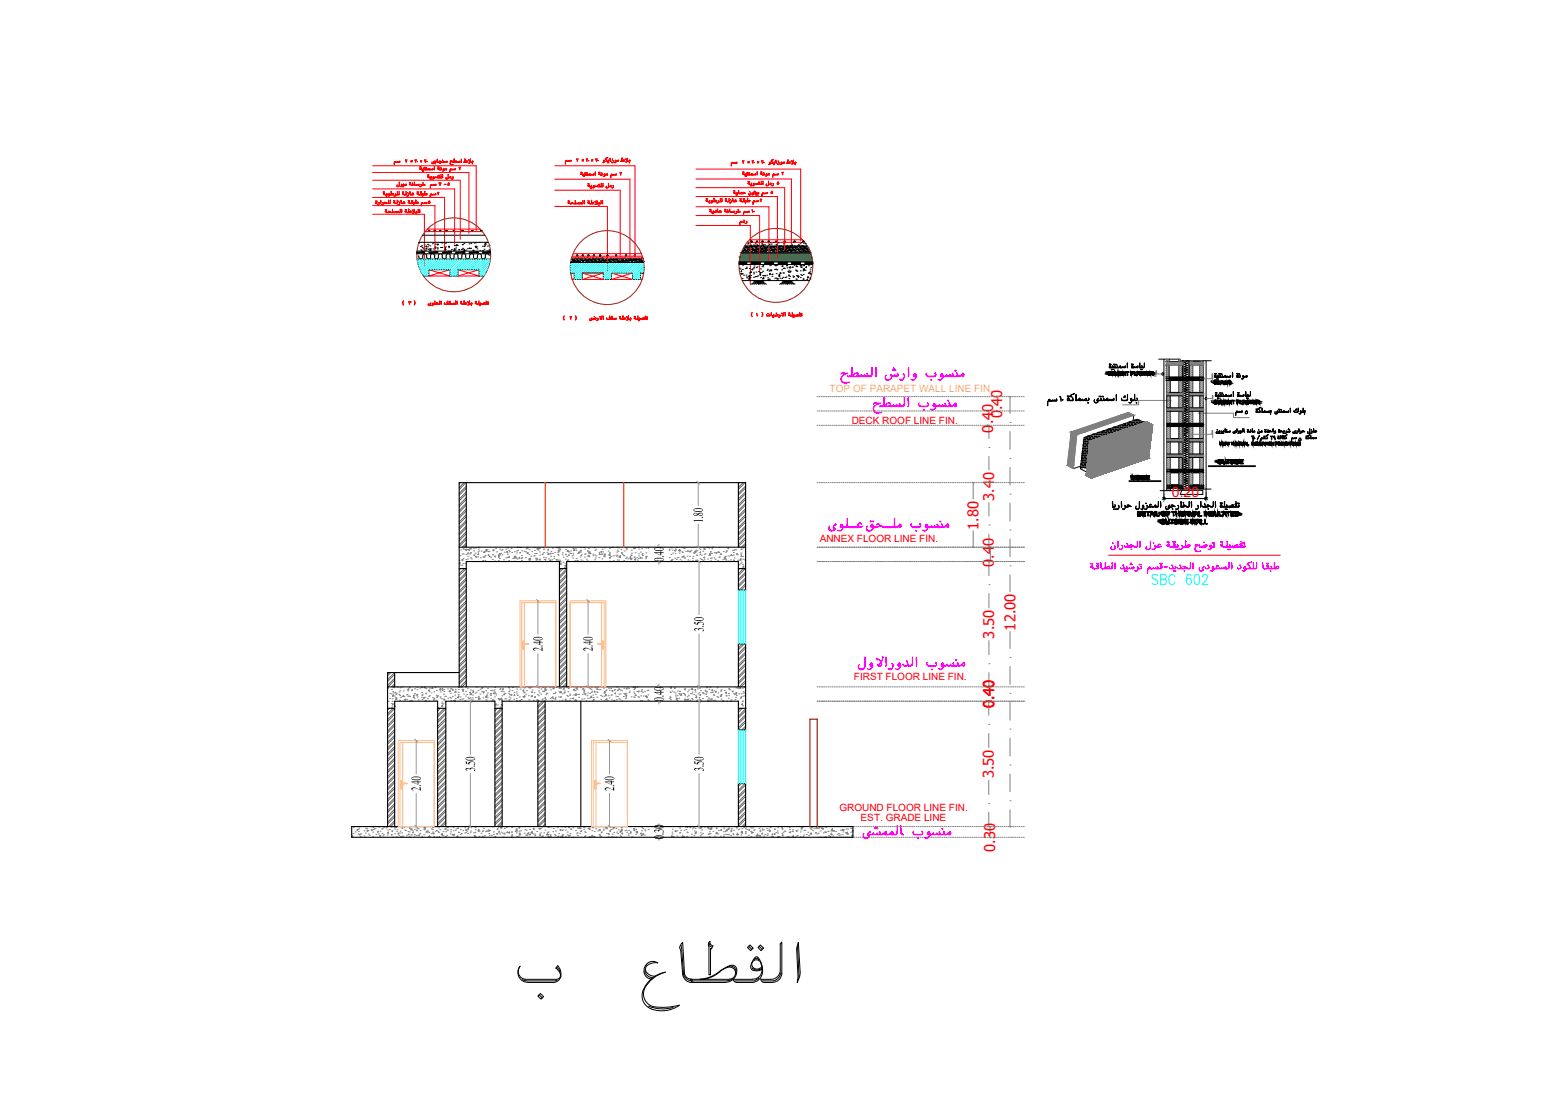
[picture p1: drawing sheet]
<svg xmlns="http://www.w3.org/2000/svg" width="420mm" height="297mm" viewBox="0 0 420 297" stroke-linecap="round" stroke-linejoin="round" font-family="sans-serif">
<defs><g id="words">
<text font-size="7.5" x="338" y="120.6">29</text>
<text font-size="6.2" fill="#0ff" x="308.7" y="158.4">SBC 602</text>
<g font-size="4.4">
<text x="333" y="112.9">5</text>
<text x="347.5" y="120.3">5</text>
</g>
<g font-size="4.2">
<text x="189" y="140.5" transform="rotate(-90 189 140.5)">1.80</text>
<text x="178.5" y="151" transform="rotate(-90 178.5 151)">0.40</text>
<text x="189.3" y="169.8" transform="rotate(-90 189.3 169.8)">3.50</text>
<text x="146" y="175.1" transform="rotate(-90 146 175.1)">2.40</text>
<text x="159.4" y="175.1" transform="rotate(-90 159.4 175.1)">2.40</text>
<text x="178.5" y="188.5" transform="rotate(-90 178.5 188.5)">0.40</text>
<text x="127.7" y="207.3" transform="rotate(-90 127.7 207.3)">3.50</text>
<text x="189.3" y="207.3" transform="rotate(-90 189.3 207.3)">3.50</text>
<text x="113.2" y="212.6" transform="rotate(-90 113.2 212.6)">2.40</text>
<text x="165.2" y="212.6" transform="rotate(-90 165.2 212.6)">2.40</text>
<text x="178.5" y="225.6" transform="rotate(-90 178.5 225.6)">0.30</text>
</g>
<g font-size="4" fill="#f00">
<text x="269.6" y="112.4" transform="rotate(-90 269.6 112.4)">0.40</text>
<text x="267.1" y="116.3" transform="rotate(-90 267.1 116.3)">0.40</text>
<text x="267.4" y="134.6" transform="rotate(-90 267.4 134.6)">3.40</text>
<text x="263.2" y="142.4" transform="rotate(-90 263.2 142.4)">1.80</text>
<text x="267.3" y="152.3" transform="rotate(-90 267.3 152.3)">0.40</text>
<text x="267.4" y="171.6" transform="rotate(-90 267.4 171.6)">3.50</text>
<text x="273.1" y="169.5" transform="rotate(-90 273.1 169.5)">12.00</text>
<text x="267.4" y="190.4" transform="rotate(-90 267.4 190.4)">0.40</text>
<text x="267.4" y="209.2" transform="rotate(-90 267.4 209.2)">3.50</text>
<text x="267.7" y="228.9" transform="rotate(-90 267.7 228.9)">0.30</text>
</g>
<text font-size="3.8" fill="#f00" x="315.2" y="133.5">0.20</text>
<text font-size="2.7" fill="#dda56e" x="223.2" y="105.3">TOP OF PARAPET WALL LINE FIN.</text>
<g font-size="2.7" fill="#f00">
<text x="229.1" y="113.9">DECK ROOF LINE FIN.</text>
<text x="220.5" y="145.6">ANNEX FLOOR LINE FIN.</text>
<text x="229.7" y="182.8">FIRST FLOOR LINE FIN.</text>
<text x="225.8" y="217.9">GROUND FLOOR LINE FIN.</text>
<text x="231.5" y="220.7">EST. GRADE LINE</text>
</g>
<text font-size="2.6" x="284.3" y="108.7">0</text>
</g></defs>
<!-- layer: TEXT-TITLE -->
<g fill="none" stroke="#000" stroke-width=".27">
<path d="M139.9 259.7a2.14 2.14 0 0 0 1.3 3.5M139.9 259.7a2.65 2.65 0 0 0-.3 2.9 2.65 2.65 0 0 0 2.5 1.5h6.6a2.18 2.18 0 0 0 2.2-1.7M150 259.6l.8 1.3v1.5M150 259.6l-.5 .7M183.2 254.1l.7 8M190.7 253.3l.3-.3 .1 .8 .7 .5-.5 .8-.2-.1v7h-.4v-7.5l-.2-.6zM190.8 253.4a1.12 1.12 0 0 0 .7 1.2M196 259.8a1.42 1.42 0 0 1 1.5 .3M201.1 254.7l.6-.7 .9 .9-.7 .7zM201.4 254.4l.8 .8M202.3 258.7a1.43 1.43 0 0 0 .8 1.7 1.43 1.43 0 0 0 1.8-.5M202.4 258.7a1.31 1.31 0 0 1 1.5-.6 1.31 1.31 0 0 1 .9 1.3l.2 1.2"/>
<path d="M202.9 257.9l.6-.3 .6 .4M204.2 254.4l.8 .8M204.5 254l.9 .9-.7 .7-.8-.9zM214.5 254.5l.3 8.1M214.7 253.3l.6 8.3-.2 1-.7 1.5 .3-1.4-.4-7.7zM140.5 263.3l1.2 .4h7.6l.5-.2M144.7 267.7l.7-.6 .8 .8-.7 .7zM145 267.4l.9 .9M149.5 260.2l1.2 1.5M149.8 260l.9 1.4M150.7 261.8a1.08 1.08 0 0 1-1 1.5h-8.5M172.9 266.4a7.9 7.9 0 0 1 6.1-5.1 8.4 8.4 0 0 0-5.8 5 3.7 3.7 0 0 0 4.4 4.5l2.6-.1 2.5-.5"/>
<path d="M172.9 266.4a4 4 0 0 0 4 5.3h1.8l1.7-.3 2.4-1.2M173.3 261.5a2.1 2.1 0 0 0 2.1 1.7M173.3 261.5a2.45 2.45 0 0 1 .9-2.6 2.45 2.45 0 0 1 2.7-.1 3.1 3.1 0 0 0-3.3 1.5 2.27 2.27 0 0 0 2.7 2.1M173.4 261a2.26 2.26 0 0 0 2.2 1.8M174.4 270.5a9.9 9.9 0 0 0 6.7 .3M183.9 262.1a2.31 2.31 0 0 0 2.4 1.5M184.1 261.9l-.5-8.6-.8 1.3 .3 1 .5 6.3a2.44 2.44 0 0 0 2.5 2.2h9a2.93 2.93 0 0 0 2.7-4.3l-.5-.3a6 6 0 0 0-4.1 1.9l-2 1.1-1.4 .5-1.5 .2M184.1 261.9a1.93 1.93 0 0 0 2 1.3M185.7 263.3h10.5M185.7 263.2l.3 .6 .6 .3M186.1 263.7h9.5M196.2 263.2a1.65 1.65 0 0 0 1.6-2.1 1.65 1.65 0 0 0-2.5-.9l-.5 .2a13 13 0 0 1-5 2.7l-1.5 .2"/>
<path d="M197.1 263.1l-1.5 .5M197.3 263.3h5.1M197.3 263.2l.2 .6 .6 .3M197.5 260.1l.4 .7v1.1M198.1 264.1h4.2M202.3 260.2a1.93 1.93 0 0 0 2.6 .1M204.2 262.9l-1.3 .8h-5.3M204.6 263.3h2.8a2.48 2.48 0 0 0 2.5-2.5v-7.1l.4-.5v8.4a2.48 2.48 0 0 1-2.5 2.5h-2.3M204.7 263.2l.2 .6 .6 .3M205 260.6a2.43 2.43 0 0 1-2.6 2.6M205 260.6l-1.4 .4a1.34 1.34 0 0 1-1.6-.6 1.34 1.34 0 0 1 .2-1.7l.6-.9 .6-.6a3.5 3.5 0 0 1 1.7 3.6v.7M205.1 261.5a2.9 2.9 0 0 1-2.8 2.6"/>
<path d="M210 261.4a2.52 2.52 0 0 1-2 2.3h-3"/>
</g>
<!-- layer: HACH -->
<g fill="none" stroke="#808080" stroke-width=".27">
<path d="M123.5 150.7h.1M123.7 151.2l.1 .3h-.3zM123.8 149.4h.1M123.8 151.9h.1M123.9 147.9h.1M124.2 150.5l.3-.1-.1 .3zM124.3 152h.1M124.3 148.9h.1M124.3 150.6h.1M124.4 152.8h.1M124.5 151.5h.1M124.5 147.5h.1"/>
<path d="M124.6 150.2h.1M124.6 148.9h.1M124.7 147.6h.1M125.1 151.5h.1M125.2 147.7l.2-.1-.1 .3zM125.3 150.4h.1M125.3 149h.1M125.3 148h.1M125.6 147.7h.1M125.8 150.3h.1M125.8 149.5h.1M125.9 148.6l.1 .2h-.2z"/>
<path d="M126 147.9l.3-.3v.3zM126.3 148.9h.1M126.4 147.5h.1M126.5 149.9h.1M126.5 148.5h.1M126.6 148.7h.1M126.6 147.6h.1M126.6 147.3h.1M126.8 150.2h.1M127.3 147.4h.1M127.4 148.1h.1M127.5 149.3l.2-.1v.2z"/>
<path d="M127.8 148.7h.1M127.9 149.6h.1M127.9 147.3h.1M128 149.9h.1M128.5 149.7h.1M128.5 148.4h.1M128.6 147.1h.1M128.6 147.6h.1M128.7 148.8l.1 .3-.3-.1zM128.8 147.2h.1M128.8 148.2h.1M129.2 149.9h.1"/>
<path d="M129.4 148.2h.1M129.8 150.8l.2-.1-.1 .2zM129.9 149.7h.1M130.1 148.5l.3-.3v.3zM130.2 149.8h.1M130.2 148.4h.1M130.2 149.5h.1M130.4 150.7h.1M130.5 149.4h.1M130.5 148.1h.1M130.7 147.7h.1M130.7 148l.3-.1-.1 .3z"/>
<path d="M131 147.8h.1M131.2 148.3h.1M131.5 149.1v.2h-.2zM131.5 148.3h.1M131.6 149.6h.1M132 149.8h.1M132.4 150.4h.1M132.4 149.1h.1M132.5 147.9h.1M132.6 148.1h.1M132.7 147.8h.1M133 149.6l.3-.1-.1 .2z"/>
<path d="M133 150.8h.1M133.3 147.4h.1M133.5 148.4h.1M134 150.7h.1M134.1 149.3h.1M134.1 149.9h.1M134.2 149.1l.3-.3v.4zM134.2 149.3l.1 .2h-.2zM134.4 150.1h.1M134.4 148.9h.1M134.4 147.6h.1M134.7 148.7h.1"/>
<path d="M134.8 147.9h.1M135 149.2h.1M135.1 147.8h.1M135.5 150.5h.1M135.6 148.4h.1M136 147.6h.1M136.1 150h.1M136.2 148.3l.3-.1-.1 .2zM136.3 149.8h.1M136.4 148.6h.1M136.5 147.3h.1M136.5 149h.1"/>
<path d="M136.8 148h.1M136.8 150.7h.1M137 149.5l.1 .3h-.3zM137 148.3h.1M137.5 147.4h.1M137.7 148.5h.1M137.9 150.1h.1M138.2 150.1h.1M138.3 150.9h.1M138.3 149.8l.3-.3v.3zM138.3 149.6h.1M138.4 148.3h.1"/>
<path d="M138.5 149.9l.3-.1-.1 .2zM138.8 150h.1M138.9 148.7h.1M138.9 148.1h.1M139.1 150.3h.1M139.1 147.1h.2M139.3 147.9h.1M139.5 147.1h.2M139.7 148.6h.1M139.8 149.8v.3l-.2-.1zM139.9 148.5h.1M139.9 147.1h.1"/>
<path d="M140.2 150.1h.1M140.2 150.7h.1M140.3 149.3h.1M140.3 148.1h.1M140.3 149.8h.1M141 148.2h.1M141.3 148.3h.1M141.3 149.9h.1M141.5 147.6h.1M141.8 148.6l.3-.1-.1 .3zM141.8 148.7h.1M142 147.1v.3h-.2z"/>
<path d="M142.2 150.4h.1M142.3 149h.1M142.3 150.2h.1M142.3 150.7h.1M142.3 147.8h.1M142.4 150.4l.3-.3v.4zM142.5 150.1l.1 .2h-.2zM142.7 150.9h.1M142.7 149.5h.1M143 148.3h.1M143.6 149.5h.1M143.7 149.4h.1"/>
<path d="M143.7 148h.1M143.7 147.2h.1M143.8 148.8h.1M144.1 150.2l.2-.1v.2zM144.2 150.7h.1M144.2 150.1h.1M144.3 148.8h.1M144.3 147.5h.1M144.3 150.3h.1M144.5 150.3h.1M144.6 147.6l.2-.2v.2zM144.7 147.9h.1"/>
<path d="M145 147.4l.3-.1-.1 .2zM145.1 148.4h.1M145.2 149.2h.1M145.3 150.3v.2h-.2zM145.8 149.1h.1M145.9 148.9h.1M146.2 149.8h.1M146.2 148.5h.1M146.2 147.7h.1M146.2 147.3h.1M146.4 150.4h.1M146.6 150.4h.1"/>
<path d="M146.6 150.9l.2-.2v.2M146.8 149.9h.1M147.1 148.4h.1M147.3 149l.3-.2-.1 .3zM147.5 147.6l.1 .3h-.3zM147.6 150.3h.1M147.6 148.9h.1M147.9 150.7l.2-.2v.3zM147.9 149h.1M148.1 148.7h.1M148.1 150.8h.1M148.2 149.5h.1"/>
<path d="M148.2 148.2h.1M148.4 150.5h.1M148.6 148.7h.1M148.6 147.3h.1M149 150.1h.1M149 149.5h.1M149.2 148.5h.1M149.6 147.2h.1M149.6 150.5l.3-.1-.1 .2zM150 148.6h.1M150 149h.1M150.1 150.6h.1"/>
<path d="M150.1 149.3h.1M150.2 148h.1M150.3 147.9v.2h-.2zM150.3 148.3h.1M150.3 147.1l-.2 .2h.3v-.2M150.5 150.6h.1M150.5 150.9h.1M150.5 147.7l.3-.1-.1 .2zM150.6 151l.2-.2 .1 .2zM150.6 151.7l.3-.3v.4zM151.2 148.6h.1M151.2 149.2h.1"/>
<path d="M151.4 151.2h.1M151.5 149.8h.1M151.8 152.6h.1M151.8 152.5h.1M151.9 152h.3l-.1 .2zM152 152.9h.1M152 151.6h.1M152 150.3h.1M152 149.1h.1M152.1 149h.1M152.1 147.7h.1M152.4 149.6h.1"/>
<path d="M152.5 148.2h.1M152.6 150.7h.1M152.6 147.9h.1M152.7 150.5h.1M152.9 149.3l.2-.1-.1 .2zM153 148.1l.1 .3-.2-.1zM153.3 148.7h.1M153.4 148.1h.1M153.5 148.8h.1M153.9 149.4h.1M154 150h.1M154.1 148.7h.1"/>
<path d="M154.1 147.4h.1M154.1 149.2h.1M154.5 147.6v.4l-.3-.1zM154.6 150.7h.1M154.8 147.6h.1M154.9 147.9h.1M155 150.1h.1M155.1 150.8l.3-.1-.1 .2zM155.3 150.7h.1M155.3 148.8h.1M155.7 148.4h.1M155.8 148.4l.1 .2h-.3z"/>
<path d="M156 149.7h.1M156.1 148.4h.1M156.1 148l.3-.1-.1 .3zM156.1 147.2h.1M156.2 149.3h.1M156.2 150.5h.1M156.3 149.1h.1M156.7 150.8h.1M157 147.2h.1M157.2 149.8h.1M157.3 149h.1M157.3 147.6h.1"/>
<path d="M157.4 148.9h.1M157.7 150.3h.1M157.9 150.8h.1M158 149.5h.1M158 148h.1M158 148.2h.1M158.2 149.4h.1M158.3 147.5h.1M158.3 148.6h.4v-.4l-.3 .4M158.4 149.5h.3l-.1 .2zM158.6 148.6v.2h-.2zM158.7 150.9h.1"/>
<path d="M158.7 148.8h.1M159.5 149.4h.1M159.5 149h.1M159.8 147.3h.1M159.9 150.5h.1M160 149.2h.1M160 147.9h.1M160.1 150h.1M160.2 147.6h.1M160.3 149.5h.1M161.1 149.9h.1M161.1 148.5h.1"/>
<path d="M161.3 148.8l.1 .3-.3-.1zM161.5 149h.1M161.6 148.3l.3-.1-.1 .2zM161.7 149h.1M161.9 150.2h.1M162 148.9h.1M162 147.6h.1M162.1 148.4h.1M162.3 149.5h.1M162.5 147.3h.1M162.6 149.7h.1M162.8 148.9v.4l-.3-.1z"/>
<path d="M163.6 148.2h.1M163.6 149.1h.1M163.8 150.9h.1M163.9 150h.1M163.9 148.7h.1M163.9 149.3l.2-.2 .1 .2zM163.9 149.9l.3-.1-.1 .2zM163.9 147.4h.1M163.9 148.6h.1M164 150.9h.1M164.3 147.2h.1M164.4 149.6h.1"/>
<path d="M164.9 147.1h.2M165 150.7h.1M165 149.4h.1M165.6 149.2h.1M165.8 149.7h.1M165.9 148.4h.1M165.9 147.1h.1M166 149.3h.1M166 147.9h.1M166 150.5h.1M166.2 148.2h.1M166.4 150.6h.1"/>
<path d="M166.4 147.3h.1M166.4 149.7h.1M166.6 149.8l.3-.3v.4zM166.7 149.5l.2-.2v.2zM167 147.7h.1M167.2 148.6l.2-.1-.1 .2zM167.4 149h.1M167.7 149.3h.1M167.8 150.7h.1M167.8 149.4h.1M167.9 148.1h.1M168.3 150.1h.1"/>
<path d="M168.4 147.5h.1M168.4 147.8h.1M168.5 147.3h.1M168.5 149.8h.1M168.9 150.2h.1M169.4 150.2l.3-.1v.2zM169.6 149.5l.1 .3h-.3zM169.7 150.4h.1M169.7 149.2h.1M169.7 149.4h.1M169.8 147.9h.1M169.8 150.1h.1"/>
<path d="M169.9 148.7h.1M170.4 147.4l.3-.1-.1 .2zM170.5 147.4h.1M170.5 149.7h.1M170.6 149.9h.1M170.7 147.4h.1M170.7 150.5l.3-.3v.3zM170.8 148.6h.1M170.9 147.2h.1M171.3 149.9h.1M171.4 150.6h.1M171.7 147.1h.2"/>
<path d="M171.7 150.1h.1M171.8 148.9h.1M171.8 147.6h.1M171.8 149.5h.1M172.3 148.4h.1M172.4 149.8v.3l-.2-.1zM172.6 147.5h.1M172.6 150h.1M172.7 149l.3-.2-.1 .3zM172.8 149.3h.1M173.7 149.9h.1M173.7 149.6h.1"/>
<path d="M173.7 150.2h.1M173.7 148.6h.1M173.8 147.3h.1M173.9 149.5h.1M180 147.8l.2-.2v.3h-.2M180.5 149h.1M180.5 147.3h.1M180.5 150.8l.3-.1-.1 .2zM180.7 150.5v.3l-.2-.1zM180.8 147.9h.1M180.8 150.4h.1M181 148.7h.1"/>
<path d="M181.5 148l.2-.1-.1 .3zM181.5 150.1h.1M181.6 148.8h.1M181.6 147.6h.1M181.8 147.8h.1M181.9 150.4h.1M182 147.1h.1M182.1 149.9h.1M182.4 149.8h.1M182.5 148l.3-.3v.4zM182.7 148.7h.1M182.9 147.9h.1"/>
<path d="M182.9 150.4h.1M182.9 147.9l.1 .2h-.3zM183.3 150.9l.1-.1 .1 .1M183.4 149.7h.1M183.4 148.3h.1M183.5 149.8h.1M183.6 148.5h.1M183.6 147.3h.1M183.8 149.5h.2v.2zM184 147.4h.1M184.1 150h.1M184.4 148.2h.1"/>
<path d="M184.8 149.5h.1M184.9 148h.1M184.9 148.3h.1M185 150.5h.1M185.4 150.8h.1M185.5 149.5h.1M185.5 148.3h.1M185.7 148.1v.3l-.2-.1zM185.8 148h.1M186.2 150.1h.1M186.3 150.7h.1M186.4 149.6h.1"/>
<path d="M186.9 148.3v.4h-.3zM187 148.1h.1M187 150.6h.1M187 148.3l.3-.1-.1 .2zM187.2 147.9h.1M187.2 150.6h.1M187.3 149.2h.1M187.4 150.6h.1M187.4 149.3h.1M187.5 148h.1M188.2 149.1h.1M188.3 147.7h.1"/>
<path d="M188.3 150.2h.1M188.4 148.4l.1 .2h-.3zM188.7 150.4h.1M188.7 149.2h.1M189 148.2h.1M189.1 150.7h.1M189.2 147.6h.1M189.3 149.8h.3l-.1 .2zM189.4 150.3h.1M189.4 149h.1M189.4 147.5h.1M189.5 147.7h.1"/>
<path d="M189.7 148.9h.1M190.3 147.1h.1M190.3 150.3h.1M190.7 147.3h.1M190.9 148.8h.1M191 148.8l.2-.2v.2zM191 149v.3h-.3zM191.1 150.1h.1M191.1 148.3h.1M191.1 150.8h.1M191.4 150h.1M191.4 148.7h.1"/>
<path d="M191.5 147.5h.1M191.7 147.1h.1M192.1 150h.1M192.1 148.6h.1M192.4 150.4h.1M192.5 148.6l.3-.1-.1 .2zM193 150.7h.1M193.1 148.4h.1M193.2 148.4h.1M193.2 150.9h.1M193.3 149.8h.1M193.4 148.5h.1"/>
<path d="M193.4 147.2h.1M193.5 149.8h.1M194 148.8v.3h-.3zM194.4 150.4h.1M194.5 148.2h.1M194.8 149.9l.3-.3 .1 .4zM194.8 150.2l.3-.1-.1 .2zM195.2 148.4h.1M195.2 150.4h.1M195.3 150.8h.1M195.3 149.5h.1M195.4 148.2h.1"/>
<path d="M195.4 148.1h.1M195.8 147.4l.2-.1-.1 .2zM195.9 150.8h.1M195.9 149.5h.1M196.5 150.5h.1M196.7 149.1l.1 .2h-.3zM196.9 149.3h.1M197 147.9h.1M197.3 150.5h.1M197.3 148.5h.1M197.3 149.2h.1M197.3 147.9h.1"/>
<path d="M197.3 150.7h.1M197.5 150h.1M197.6 147.7h.1M197.9 147.8h.1M198.1 148.9l.2-.1v.2zM198.4 149.1h.1M198.4 150.8h.1M198.5 150.6h.1M198.8 151.8h.1M198.8 147.1h.1M199.1 152.8h.1M199.2 151.5h.1"/>
<path d="M199.2 150.3h.1M199.2 149h.1M199.2 150.2l.1 .4h-.3zM199.3 147.7h.1M199.3 148.7h.1M199.4 147.6h.1M199.4 151.1h.1M199.5 149.3v.2h-.2zM199.7 149.6h.1M199.8 151.7h.1M199.8 150.3h.1M199.8 152.6h.1"/>
<path d="M199.9 147.3h.1M199.9 152.2h.1M200 152.2l.1 .3-.3-.1zM200.6 150.4l-.3 .1 .3 .1M104.3 184.9h.2l-.1 .2-.1-.1M104.5 188.5h.1M104.8 187.8h.1M104.9 186.4h.1M105.2 186.5h.1M105.3 189.1h.1M105.3 185.3h.1M105.3 190.2h.1"/>
<path d="M105.4 189.8h.1M105.5 188.5h.1M105.5 187.9h.1M105.5 187.2h.1M105.6 186h.1M105.6 189.3l.2-.1v.2zM105.6 184.7h.1M105.6 187l.2-.2 .1 .2zM105.8 186.3h.1M105.9 184.9h.1M106.1 187.1h.1M106.2 189.9h.1"/>
<path d="M106.2 186.2h.1M106.3 187.6h.1M106.5 186.5l.3-.1-.1 .2zM106.7 187.6l.1 .4-.4-.1zM106.8 184.7h.1M107.3 186h.1M107.3 186.7h.1M107.5 188.2h.1M107.5 187h.1M107.6 185.7h.1M107.6 184.9h.1M107.7 187.5h.1"/>
<path d="M108.1 184.7h.1M108.1 187.2h.1M108.4 187.2l.2-.2v.2zM108.5 185.7h.1M108.7 187.3h.1M108.8 188.1l.3-.2-.1 .3zM109.4 188h.1M109.4 186.8h.1M109.5 186.7h.1M109.5 185.4h.1M109.7 187.1h.1M109.7 185.7h.1"/>
<path d="M109.8 185.3l.2-.1-.1 .2zM110 187.1h.1M110.1 184.8h.1M110.1 188.5h.1M110.2 187.3h.1M110.6 188.5l.2-.3v.3M110.7 185.6h.1M110.7 185.4h.1M111.2 186.9h.1M111.3 187.2l.1 .3-.2-.1zM111.4 187.7h.1M111.4 186.8h.1"/>
<path d="M111.4 186.4h.1M111.5 185.2h.1M112 186.8l.3-.1-.1 .2zM112.2 185.4h.1M112.2 184.9h.1M112.2 187.4h.1M112.2 186.7h.1M112.6 188.2h.1M113 185h.1M113.4 187.4h.1M113.4 186.2h.1M113.5 184.9h.1"/>
<path d="M113.5 186.9h.1M113.5 184.6l-.1 .2h.2v-.2M113.5 188h.1M113.6 186.6h.1M114.1 187.5v.2h-.2zM114.2 184.9h.1M114.3 187.4h.1M114.3 184.6l-.2 .2 .4 .1-.1-.3M114.3 188.4l.3-.2-.1 .3zM114.5 186.3h.1M114.5 186.5h.1M114.6 185.1h.1"/>
<path d="M115 187.8h.1M115.3 188.5h.1M115.3 185.6l.3-.1-.1 .2zM115.3 187.2h.1M115.4 185.9h.1M115.5 187h.1M115.6 185h.1M116 186.3h.1M116.3 185h.1M116.3 187.5h.1M116.3 184.8l.1 .3-.3-.1zM116.5 188.2h.1"/>
<path d="M116.7 186h.1M116.9 187.7v.2h-.2zM117 184.8h.1M117.3 188.2h.1M117.3 186.9h.1M117.4 185.6h.1M117.4 187.5h.1M117.6 187.1h.1M117.6 187.1l.2-.1v.3zM117.8 190.2h.1M118.2 185.4l.3-.2 .1 .3zM118.3 185.1h.1"/>
<path d="M118.4 187.4h.1M118.4 187.6h.1M118.4 186h.1M118.8 187.9h.1M118.8 188.7h.1M118.9 189.1h.1M118.9 185.6h.1M119 189.5l.1 .4h-.4zM119.1 185.1v.2h-.2zM119.2 189.2h.1M119.2 187.9h.1M119.3 186.6h.1"/>
<path d="M119.4 185.4h.1M119.4 185.9h.1M119.4 188.2l.2-.3 .1 .3zM119.6 187.2h.1M119.7 188.7h.1M119.8 187.2h.1M119.9 188.7h.1M120.4 185.2h.1M120.5 187.7h.1M120.8 185.9l.3-.1-.1 .2zM120.8 185.7h.1M121 187.5h.1"/>
<path d="M121.2 187.6h.1M121.2 185.2h.1M121.2 186.4h.1M121.3 185.1h.1M121.3 188.4h.1M121.7 187.3h.1M121.8 185.3l.1 .2h-.2zM121.9 188.3h.1M122.2 188.2h.1M122.3 186.8h.1M122.3 186.1l.3-.3 .1 .3zM122.4 188.2v.2h-.2z"/>
<path d="M122.5 185.3h.1M122.5 187.8h.1M123.1 187.4l.3-.1-.1 .3zM123.2 187.4h.1M123.2 186.7h.1M123.3 186.1h.1M123.3 187.1h.1M123.3 184.8h.1M123.3 185.3h.1M123.4 184.8h.1M123.7 188.1h.1M123.8 187.4h.1"/>
<path d="M124.1 184.6h.2M124.2 187.9h.1M124.2 185.2h.1M124.5 185.4h.1M124.6 187.9h.1M124.6 185.5l.1 .3-.3-.1zM124.7 186.5h.1M125.1 188.4h.1M125.1 188.5h.1M125.2 187.1h.1M125.2 185.8h.1M125.5 186.7h.1"/>
<path d="M125.7 185h.1M125.8 187.4h.1M126.1 187.7h.1M126.4 186.2l.2-.1-.1 .2zM126.4 187.6h.1M126.4 186.7l.3-.3 .1 .4zM126.6 185.5h.1M126.6 187.9h.1M127.1 188.2h.1M127.1 187.6h.1M127.1 186.8h.1M127.1 186.2h.1"/>
<path d="M127.2 185.6h.1M127.4 185.8v.2h-.2zM127.8 186.3h.1M127.9 187.5h.1M128.1 186.1h.1M128.1 184.7h.1M128.6 187.4h.1M128.6 185.6h.1M128.6 187.7l.3-.1-.1 .3zM128.7 188h.1M128.7 187.2h.1M129.1 187.9h.1"/>
<path d="M129.1 186.6h.1M129.2 185.3h.1M129.6 185.9h.1M129.6 184.9h.3l-.1 .2zM129.9 187.6h.1M130 186h.1M130.1 186l.1 .3h-.3zM130.5 187.4l.3-.3 .1 .3zM130.7 185.7h.1M130.7 188.1h.1M130.9 188.5h.1M130.9 186.8h.1"/>
<path d="M131 187.1h.1M131 187.6h.1M131.1 186.3h.1M131.1 185h.1M131.9 186.5l.3-.1-.1 .2zM131.9 187h.1M132 185.6h.1M132 187.7h.1M132.3 185.5h.1M132.4 188.3h.1M132.4 188.1h.1M132.7 186.5l.2-.2 .1 .2z"/>
<path d="M132.7 185.7h.1M132.8 188.2h.1M133 185.4h.1M133 187.4h.1M133 186h.1M133.1 184.8h.1M133.2 186.4h.1M133.3 189.7h.1M133.4 186.8h.1M133.4 189.2l.1 .2h-.2zM133.8 189.5h.1M134 187.8h.1"/>
<path d="M134.2 188l.2-.1v.3zM134.4 185.3h.1M134.5 185.2h.1M134.5 190.1h.1M134.6 187.7h.1M134.6 188l.3-.3 .1 .4zM134.8 189.4h.1M134.8 185.8h.1M134.8 188h.1M134.9 188.3h.1M134.9 189.6h.1M135 187.1h.1"/>
<path d="M135 185.8h.1M135.1 185.2h.3l-.1 .2zM135.5 186h.1M135.7 186.5v.3l-.2-.1zM135.8 187.9h.1M135.8 186.5h.1M136.1 187.9h.1M136.8 184.8h.1M136.8 186.3h.1M136.8 184.9h.1M136.8 185.9h.1M136.9 188.4h.1"/>
<path d="M136.9 187.4h.1M136.9 188.1h.1M137 186.8h.1M137 185.5h.1M137.2 187.6h.1M137.4 186.8l.3-.1-.1 .2zM137.7 185.6h.1M137.8 184.8h.1M138.2 187.9h.1M138.2 186.1h.1M138.4 186.8l.1 .2h-.3zM138.9 187.8h.1"/>
<path d="M138.9 186h.1M138.9 186.5h.1M138.9 188.5l.2-.2v.2M139 185.2h.1M139 188.5h.1M139.1 187h.1M139.7 187.4h.1M139.7 188.4l.3-.2-.1 .3zM139.9 185.2h.1M140.2 188h.1M140.6 187.2h.1M140.7 185.8h.1"/>
<path d="M140.7 185.6l.2-.2-.1 .3zM140.9 187.5h.1M140.9 186.3h.1M141 184.9h.1M141 186.1h.1M141.2 187v.2h-.2zM141.4 186.6h.1M141.6 185.7h.1M142.1 187h.1M142.2 184.9h.1M142.3 188.1h.1M142.6 184.6l-.2 .3"/>
<path d="M142.7 184.6v.3h-.3M142.9 187.3h.1M142.9 186h.1M142.9 184.7h.1M142.9 187.1l.3-.1v.2zM143 186.2h.1M143.1 185.5h.1M143.5 188.2h.1M143.7 186.2h.1M143.7 187.4l.3-.2v.3zM144.3 188.2h.1M144.5 188.1h.1"/>
<path d="M144.5 186.7h.1M144.6 184.7h.1M144.8 188.3h.1M144.8 187h.1M144.9 185.7h.1M145.1 186.3h.1M145.5 186.6h.1M145.5 185.2h.1M145.7 188.1h.1M145.9 185.8h.1M146 187.9h.1M146.1 184.6l-.1 .2 .2-.2"/>
<path d="M146.2 185.9l.3-.1-.1 .2zM146.4 188.3h.1M146.5 185.1h.1M146.6 184.8h.1M146.7 187.5l.1 .2h-.3zM146.8 188h.1M146.8 186.7h.1M146.8 185.2v.4l-.3-.1zM146.8 185.4h.1M147 186.4h.1M147.1 186.3h.1M147.9 184.9h.1"/>
<path d="M148 187.7h.1M148.2 185.4h.1M148.4 187.6h.1M148.4 188.4h.1M148.5 187.4l.2-.1v.3zM148.7 184.9h.1M148.7 187.7h.1M148.7 185l.3-.2v.3zM148.8 186.5h.1M148.8 185.2h.1M149.2 186.4h.1M149.3 187.4h.1"/>
<path d="M149.4 186.1h.1M149.5 187.7v.2h-.2zM149.5 184.6h.2M150.2 187.4h.1M150.4 186h.1M150.4 185.1h.1M150.5 188.5h.1M150.7 187.5h.1M150.7 186.2h.1M150.7 185h.1M150.8 184.9h.1M150.8 187.3h.1"/>
<path d="M150.9 185.8v.4h-.3zM151.2 188.2h.1M151.2 186.5h.1M151.5 185.3l.2-.2 .1 .2zM151.8 186.2l.2-.1-.1 .2zM151.8 185.7h.1M152.2 188.5h.1M152.2 187.9l.1 .3h-.3zM152.5 187h.1M152.6 188.5h.1M152.6 184.6h.1M152.7 187.2h.1"/>
<path d="M152.7 185.9h.1M152.8 185.1h.1M153.2 188.3h.1M153.2 186.9h.1M153.3 186.6h.1M153.4 187.8h.1M154 187.7l.3-.1-.1 .3zM154.2 186.8h.1M154.2 185.4h.1M154.5 185.3v.2h-.2zM154.6 188.2h.1M154.7 186.9h.1"/>
<path d="M154.7 185.7h.1M154.7 186.6h.1M154.7 186.8l.3-.3 .1 .3zM154.8 188.4l.2-.2 .1 .3zM154.9 185.2h.1M155 184.9h.2l-.1 .2zM155.2 185.3h.1M155.3 186.7h.1M155.6 186.6h.1M155.6 187.4h.1M156.1 184.7h.1M156.5 187.9h.1"/>
<path d="M156.6 186.7h.1M156.7 185.4h.1M156.7 185.1h.1M156.9 185.2h.1M157 186.2h.1M157.1 187.8h.1M157.2 185.5l.1 .3-.3-.1zM157.3 186.5l.3-.1-.1 .2zM157.4 186.8h.1M157.7 188.5h.1M157.9 187h.1M158 187.7h.1"/>
<path d="M158.1 186.3h.1M158.2 184.8h.1M158.6 187.6h.1M158.6 186.4h.1M158.7 185.1h.1M158.8 187.4l.3-.3 .1 .4zM159 185.3h.1M159 186.2h.1M159.1 184.8h.1M159.2 185.8h.1M159.4 188.4h.1M159.5 186.8h.1"/>
<path d="M159.5 187.5h.1M159.6 188l.2-.1v.3zM159.8 186l.2-.2v.2zM160 184.6h.1M160.1 186.6h.1M160.2 184.9h.1M160.5 187.4h.1M160.5 186h.1M160.5 185.2h.3l-.1 .2zM160.6 186.1h.1M160.6 184.9h.1M161 185.4h.1"/>
<path d="M161.4 185.4h.1M161.5 186.9h.1M161.6 188h.1M161.9 187.2h.1M162.3 185h.1M162.4 186.3h.1M162.4 188.5h.1M162.5 187.1h.1M162.5 185.9h.1M162.5 186.3l.3-.3v.3zM162.8 186.8l.3-.1-.1 .2zM162.9 187.1h.1"/>
<path d="M162.9 185.7h.1M162.9 188.1l.3-.3 .1 .3zM163.1 185.5h.1M163.4 188.4h.1M163.6 187h.1M163.7 185h.1M163.9 187.6h.1M163.9 185.5h.1M164.3 186.8h.1M164.3 185.1h.1M164.5 188.2h.1M164.5 186.8h.1"/>
<path d="M164.5 185.6h.1M164.6 185.9h.1M165.1 188.4l.3-.2-.1 .3zM165.1 185.6h.1M165.3 185.4h.1M165.5 186.3l.1 .2h-.3zM165.6 187.1h.1M165.8 188.1h.1M165.9 184.6h.1M166.1 185.6l.2-.2-.1 .3zM166.1 187.2h.1M166.4 187.9h.1"/>
<path d="M166.4 185.2h.1M166.4 186.6h.1M166.5 185.3h.1M166.7 187.9h.1M166.8 186.5h.1M166.9 185.5h.1M167.2 185.7h.1M167.2 188.5h.2M167.7 187.2h.1M167.8 186.4h.1M167.8 185h.1M168.2 187.7h.1"/>
<path d="M168.3 186.5v.3l-.2-.1zM168.3 187.6h.1M168.3 186.8h.1M168.3 187.1l.3-.1-.1 .2zM168.4 186.3h.1M168.4 185.1h.1M168.4 185.2h.1M168.8 184.9h.1M169.1 185.1h.1M169.2 186.2h.1M169.3 185.8h.1M169.7 187.3h.1"/>
<path d="M170.2 184.7h.1M170.4 187.4h.1M170.4 186h.1M170.5 184.8h.1M170.5 185.3h.1M170.6 186.5h.1M170.6 187.4h.1M170.6 184.9l.3-.3 .1 .4zM170.8 187l.3-.2v.2zM171.3 185.9h.1M171.4 184.7h.1M171.6 185.9l.3-.2-.1 .3z"/>
<path d="M171.6 187.3h.1M171.6 185.9h.1M171.8 187.4h.1M172.3 188.4h.1M172.3 187.1h.1M172.4 185.8h.1M172.6 185.8h.1M172.6 185.4h.1M172.7 188.4h.1M172.8 186.1h.1M173 187.1h.1M173.4 186h.1"/>
<path d="M173.8 187v.2h-.2zM173.8 187.5h.1M173.9 187.4l.2-.1v.3zM174.1 185.6h.1M180.2 187.3h.1M180.2 186h.1M180.2 184.7h.1M180.3 187.5h.1M180.3 186.2h.1M180.3 188.1h.1M180.4 184.9l.2-.1-.1 .3zM180.8 185.8h.1"/>
<path d="M181.3 186h.1M181.6 184.8v.3l-.2-.1zM181.6 186.3h.1M181.7 186.8h.1M181.7 187.4h.1M181.9 187.9l.2-.2v.2zM182.1 187.8h.1M182.1 188.3h.1M182.1 187h.1M182.2 185.7h.1M182.6 187.7h.1M182.7 186.5l.2-.1-.1 .2z"/>
<path d="M182.7 185.8h.1M182.8 185.9h.1M183.3 186.5v.4h-.3zM183.7 186.4h.1M183.9 186.4h.1M184.1 188h.1M184.1 186.7h.1M184.1 188.4h.1M184.1 187.9h.1M184.2 185.4h.1M184.2 187h.1M184.3 185.3h-.2l.2-.2v.2"/>
<path d="M184.9 187.3h.1M184.9 187.9v.3h-.2zM184.9 186h.1M184.9 188l.3-.1v.3zM185.2 186.9h.1M185.2 185.5h.1M185.6 188.2h.1M185.7 186.5h.1M185.9 185.2h.3l-.1 .2zM186 187.8h.1M186.1 186.5h.1M186.1 185.2h.1"/>
<path d="M186.2 185.4h.1M186.2 186h.1M186.2 188h.1M186.6 186.7h.1M186.9 185.5l.2-.2v.2zM187 186h.1M187.1 186.9h.1M187.4 187.2v.4l-.3-.1zM187.6 185.2h.1M187.6 188.2v.3l-.2-.1zM187.8 186.5h.1M188 187.5h.1"/>
<path d="M188 187.9h.1M188.1 186.2h.1M188.1 184.9h.1M188.2 186.8l.3-.1-.1 .2zM188.2 188.1h.1M188.4 185.7h.1M188.5 188.2h.1M189 187.8h.1M189 186.1h.1M189 186.4h.1M189.3 186.5h.1M189.8 186.6h.1"/>
<path d="M189.9 185.5v.3l-.2-.1zM190 186.3h.1M190 187.2h.1M190.1 185.9h.1M190.1 184.9h.1M190.1 184.6h.1M190.3 188.2h.1M190.3 188.5h.1M190.4 187.6h.1M190.5 188.3l.2-.1v.3zM190.7 185.3h.1M190.8 187.9h.1"/>
<path d="M191 184.7h.1M191.1 186.2h.1M191.4 185.5l.3-.1-.1 .3zM191.5 186.1h.1M191.5 187.8v.4h-.3zM191.6 186.1h.1M191.9 186.7h.1M191.9 188.2h.1M192 187h.1M192 185.7h.1M192.3 188.2h.1M192.6 185.8v.2h-.2z"/>
<path d="M192.9 187.3h.1M192.9 184.9h.1M193.1 187.5h.1M193.1 186.3h.1M193.7 187.1l.3-.1-.1 .2zM193.8 187.1h.1M193.8 185.7h.1M193.9 185.7h.1M193.9 187.9h.1M194 186.7h.1M194 186.8h.1M194 185.4h.1"/>
<path d="M194.3 188.5h.1M194.4 188.3h.1M194.8 185.6h.1M195.2 186.4h.1M195.3 186.9h.1M195.3 187.1h.1M195.4 186v.3h-.2zM195.6 188.5h.1M195.9 187.7h.1M195.9 186.4h.1M196 185.1h.1M196 186.9h.1"/>
<path d="M196.1 185.4h.1M196.3 185.4h.1M196.5 188.4h.1M196.7 188.2h.1M197 185.9l.2-.2-.1 .3zM197.3 186.5h.1M197.6 186.7h.1M197.7 188h.1M197.7 186.6h.1M197.9 187.4h.1M197.9 186.2h.1M197.9 184.9h.1"/>
<path d="M198.1 187h.1M198.1 186.3l.1 .2h-.3zM198.3 185h.1M198.6 189.2v.2M198.7 186.5h.1M198.7 185.1h.1M198.9 185l.3-.3v.4zM199.1 187.8h.1M199.2 187.4l.3-.1v.2zM199.3 186.5h.1M199.6 188.6h.1M199.7 185h.1"/>
<path d="M199.7 189.1l.1 .4-.4-.1zM199.8 189.7h.1M199.8 188.5h.1M199.8 186.3h.1M199.8 187.1h.1M199.9 185.9h.1M200.1 187.1h.1M200.1 186.3h.1M200.2 184.6h.2M200.5 190.4h.1M94.6 224.8l.3-.2v.3h-.3M94.9 224.1h.1"/>
<path d="M94.9 222.2h.1M95.1 222.3h.1M95.5 223.6h.1M96.2 223v.2h-.2zM96.3 224.2h.1M96.3 223h.1M96.4 223.5h.1M96.5 222.6h.1M96.6 224.4l.3-.1-.1 .2zM96.9 224.9h.1M97 224.1h.1M97.9 224.7h.1"/>
<path d="M97.9 223.3h.1M98.3 223.9h.1M98.3 222.7h.1M98.6 222.7h.1M98.7 223.2h.1M98.9 223.2h.1M98.9 223.2l.1 .2h-.3zM99 224.2h.1M99.3 224.5h.1M99.8 222.2h.1M99.9 223.1l.2-.1v.3zM100.2 224.9h.1"/>
<path d="M100.3 223.7h.1M100.3 222.4h.1M100.4 223h.1M100.6 222.8h.1M100.9 222.8h.1M101.1 224.3h.1M101.7 223.4l.1 .3h-.3zM101.8 224.2h.1M101.9 222.3h.1M102.1 224.7l.3-.1-.1 .2zM102.2 224.7h.1M102.2 223.4h.1"/>
<path d="M102.7 222.9h.1M102.8 224.1h.1M102.8 222.7h.1M103 224.7h.1M103.2 224.4h.1M103.2 222.4h.1M103.8 222.6h.1M103.9 222.4h.1M104.2 224.4h.1M104.2 223.1h.1M104.2 223.9h.1M104.5 223.7v.2h-.2z"/>
<path d="M104.8 223h.1M105.2 222.4h.1M105.2 224.5h.1M105.2 224.3h.1M105.4 223.4l.2-.1v.2zM105.6 225.1h.1M106 222.5h.1M106.2 224.1h.1M106.2 222.9h.1M106.6 224.9h.1M106.6 222.2l-.2 .2h.3v-.2M106.7 223.5h.1"/>
<path d="M106.8 223h.1M107.2 223.9l.1 .3-.3-.1zM107.3 224.6h.1M107.5 223.9h.1M107.6 223.4h.1M107.7 225l.3-.1zM108.1 223.9h.1M108.1 224.8h.1M108.1 222.6h.1M108.4 224.8h.1M108.7 222.2h.2M108.9 223.1h.1"/>
<path d="M109.1 223.3h.1M109.3 224.6h.1M109.7 223.5h.1M110 224.2v.2h-.2zM110.1 224.9h.1M110.1 223.6h.1M110.1 222.7h.1M110.1 222.3h.1M110.5 224.4h.1M110.5 223l.3-.3v.4zM110.6 224.4h.1M110.9 223.2h.1"/>
<path d="M110.9 223.8l.3-.2-.1 .3zM111.4 224.7h.1M111.4 224.3h.1M111.5 222.9h.1M112 223.2h.1M112 224.6h.1M112 223.3h.1M112.2 222.8h.1M112.5 222.8h.1M112.6 224.6l.2-.2v.2zM112.9 224h.1M112.9 224.1h.1"/>
<path d="M113 223.3h.1M113.4 224.8h.1M113.9 224.4h.1M113.9 222.6h.1M114 223.1h.1M114.2 222.9h.1M114.2 222.8h.1M114.4 222.4v.2l-.2-.1 .3-.1M114.6 223.7l.3-.3v.3zM115 223.4h.1M115.1 223.6h.1M115.3 223.8h.1"/>
<path d="M115.5 224.9h.1M115.5 224.6l.1 .3h-.3zM116 224.1h.1M116 222.8h.1M116.3 223h.1M116.3 223.7h.1M116.4 222.3h.1M116.4 222.4h.1M116.4 224.1l.3-.2v.3zM116.6 225h.1M116.7 225h.1M117.1 223.5h.1"/>
<path d="M117.4 223.3h.1M117.5 222.2h.1M117.5 225h.1M117.5 222.2h.3M117.8 223.5h.1M117.9 223.8h.1M118 222.5h.1M118.1 225.1l.2-.2v.2M118.3 223h.1M118.7 224.3l.3-.3v.4zM118.9 224.6h.1M119.2 223.5h.1"/>
<path d="M119.2 224.7h.1M119.6 225.1h.1M119.6 222.9h.1M119.7 222.8l.3-.1-.1 .3zM119.8 224.9h.1M119.9 223.6h.1M119.9 222.3h.1M120.2 224.6h.1M120.2 223.2h.1M120.3 222.4l.2-.2 .1 .3zM120.4 223.1h.1M121.1 224.2h.1"/>
<path d="M121.2 223h.1M121.2 223.6h.1M121.6 224.4h.1M121.8 224.6h.1M121.9 222.5h.1M121.9 223.3h.1M122 224.4l.3-.1-.1 .2zM122.5 223.2h.1M122.6 222.8h.1M122.8 224.9l.3-.3 .1 .4zM123.3 223.7h.1M123.3 222.5v.2h-.2z"/>
<path d="M123.3 223.8h.1M123.8 224.3h.1M123.9 223h.1M124.1 224.1h.1M124.5 223.3h.1M125 223.9h.1M125 222.5h.1M125.3 223.1l.2-.1-.1 .3zM125.3 223.8h.1M125.6 223.4h.1M125.8 224.1h.1M125.8 222.8h.1"/>
<path d="M126 222.4h.1M126 222.7l.1 .3h-.3zM126.5 223.7h.1M126.6 223.4h.1M127.4 223.9h.1M127.5 222.2h.1M127.5 224.6h.3l-.1 .2zM127.7 225h.1M127.7 223.8h.1M127.8 222.5h.1M127.8 223h.1M127.9 224.9h.1"/>
<path d="M128.6 223.5h.1M128.6 223.2l.2-.2v.2zM128.8 224.8h.1M128.9 223.4h.1M129.4 224h.1M129.7 224.8h.1M129.7 223.5h.1M129.8 222.2h.1M129.9 223.3h.1M129.9 224.9h.1M130.1 222.7h.1M130.3 224.6h.1"/>
<path d="M130.7 223.5h.1M130.8 223.4l.2-.1v.2zM131.3 223.1h.1M131.5 224.1h.1M131.6 223.2v.2h-.2zM131.6 224.5h.1M131.7 223.3h.1M132.2 224.6h.1M132.3 222.3h.1M132.7 223.6h.1M132.7 224.3h.1M133.1 225l.2-.1v.2z"/>
<path d="M133.5 224.1h.1M133.6 224.2h.1M133.7 223h.1M133.7 224.1h.1M133.8 222.8h.1M134 222.2h.2M134.3 223.4l.1 .3h-.3zM134.4 224.2h.1M134.7 222.7h.1M134.8 223.7h.1M134.9 222.2l-.3 .3h.4l-.1-.3M135.2 224h.1"/>
<path d="M135.3 225h.1M135.6 224.2h.1M135.6 224h.1M135.7 222.7h.1M136.2 222.4h.1M136.3 223.7l.3-.1-.1 .2zM136.7 223.8h.1M136.8 223.8h.1M137.1 223.7v.2h-.2zM137.5 225h.1M137.6 223.7h.1M137.6 225h.1"/>
<path d="M137.6 222.4h.1M137.6 223.6h.1M137.6 224.6h.1M137.7 224.4h.1M138.6 223.5h.1M138.9 223.9h.1M138.9 223.4h.1M139 224.9h.1M139.1 222.8v.4l-.3-.1zM139.5 224.7h.1M139.6 223.4h.1M139.6 222.5l.2-.1-.1 .2z"/>
<path d="M139.6 224.1l.3-.2v.3zM139.7 224.4h.1M139.9 224.3h.1M140 223.3h.1M141 224h.1M141.2 223h.1M141.4 224.5h.1M141.5 224.4h.1M141.5 223.2h.1M141.8 224.5h.1M141.8 224.1l.3-.2v.3zM142.1 223.9h.1"/>
<path d="M142.4 224.4h.1M142.4 223h.1M142.6 224.2v.2h-.2zM143 224.1h.1M143.2 223.5v.3h-.3zM143.4 222.9h.1M143.4 222.7h.1M143.5 224.2h.1M143.5 222.9h.1M143.8 224.6h.1M143.9 224.2h.1M144.3 223.5h.1"/>
<path d="M144.9 222.7h.1M145.1 224.2h.1M145.1 222.8l.3-.1-.1 .2zM145.4 224.4v.2h-.2zM145.4 223.9h.1M145.5 222.6h.1M145.7 222.3h.1M145.8 224.8h.1M145.9 224.7h.1M146.3 223.9h.1M146.6 223.1h.1M147 224.4l.3-.3v.3z"/>
<path d="M147.1 224.3h.1M147.3 223.8h.1M147.3 222.4h.1M147.4 224.9h.1M147.4 224.4l.2-.1v.2zM147.4 223.6h.1M147.5 222.4h.1M147.7 225.1h.1M147.9 222.3h.1M147.9 224.8h.1M148.1 224.4h.1M148.1 224.6l.1 .3h-.3z"/>
<path d="M148.3 222.2h.1M148.7 223.5h.1M148.8 222.7h.1M149.2 224.4h.1M149.3 224.6h.1M149.4 223.4h.1M149.9 222.4h.1M150 224.9h.1M150.1 224.8h.1M150.2 222.2h.2M150.3 224.1h.1M150.6 223.1l.3-.1-.1 .3z"/>
<path d="M150.7 225.1l.2-.2v.2M151.1 222.3h.1M151.1 225l.3-.3v.4zM151.1 224.6h.1M151.2 223.3h.1M151.2 224.4h.1M151.3 224.4h.1M151.4 223.1h.1M152 222.4h.1M152 224.9h.1M152.1 223.1h.1M152.6 224.4h.1"/>
<path d="M152.6 223.7h.1M152.9 224.6h.3l-.1 .2zM153.1 222.2v.3l-.2-.1zM153.3 224.5h.1M153.3 224.1h.1M153.4 222.8h.1M153.6 222.9h.1M154 222.5h.1M154.1 225h.1M154.8 223.3h.1M155 224.1h.1M155.3 223.8h.1"/>
<path d="M155.3 222.6h.1M155.3 224.6h.1M155.7 222.7l.2-.2v.2zM155.9 224h.1M156 222.6h.1M156.1 222.6h.1M156.2 223.4l.2-.1v.2zM157 222.5h.1M157 222.9h.1M157.2 224.9h.1M157.3 223.6h.1M157.3 222.3h.1"/>
<path d="M157.4 224.7h.1M157.4 223.8h.1M158.1 222.7h.1M158.4 222.3h.1M158.4 225l.3-.1-.1 .2zM158.7 222.7v.3h-.2zM158.8 225h.1M159.1 224.8h.1M159.2 224.6h.1M159.2 223.3h.1M159.3 222.5h.1M159.4 222.2h.2"/>
<path d="M159.5 224.8h.1M159.8 224.9h.1M159.8 223.5h.1M160.2 222.8h.1M160.8 223.4h.1M161.1 224.4h.1M161.1 223h.1M161.3 224.7h.1M161.4 224.4h.1M161.4 223v.2h-.2zM161.5 224.9h.1M161.7 223.7l.3-.1-.1 .2z"/>
<path d="M162.2 222.9h.1M162.3 223.2h.1M162.9 222.6l.3-.4 .1 .4zM163.1 224.1h.1M163.2 222.8h.1M163.6 224.9h.1M163.6 224.1h.1M163.7 224.4h.1M164.2 223.2v.3l-.2-.1zM164.3 223h.1M164.5 224.9h.1M164.7 224.2h.1"/>
<path d="M164.7 222.8h.1M164.9 222.5l.3-.1-.1 .2zM165 225.1h.1M165.1 223.8h.1M165.1 222.5h.1M165.6 225h.1M165.7 222.7h.1M165.8 223.7h.1M166.1 224.1h.1M166.4 223.1h.1M166.7 223.7l.2-.2 .1 .2zM166.8 224.5h.1"/>
<path d="M167 224.8h.1M167 223.5h.1M167.1 222.2h.1M167.1 222.5h.1M167.2 224.1l.3-.2-.1 .3zM167.3 222.9l.1 .4-.4-.1zM168.1 223.3h.1M168.4 223.2h.1M168.6 223.7h.1M169 224.5h.1M169 224.1h.1M169.1 223.3h.1"/>
<path d="M169.5 223.6h.1M169.6 222.2h.1M169.7 223.7v.2h-.2zM170 224.9h.1M170.3 222.9h.1M170.5 222.8l.2-.1v.2zM170.5 223.3h.1M171 224.3h.1M171 223.4h.1M171 223h.1M171.3 223.8h.1M171.4 223.5l.1 .4-.4-.1z"/>
<path d="M172.4 224.6h.1M172.5 223.9v.3l-.2-.1zM172.5 223.3h.1M172.6 222.5h.1M172.7 224.4l.3-.2v.3zM172.9 224h.1M173 222.7h.1M173.3 224.5h.1M173.4 223.1h.1M173.5 223.3h.1M180.3 222.2h.1M180.7 223.7h.1"/>
<path d="M180.7 224.6l.1 .3h-.2zM180.8 224.2h.1M180.8 222.9h.1M181.1 224.9h.1M181.6 223.4l.2-.1-.1 .2zM181.7 223.5h.1M182.1 224.7h.1M182.1 223.3h.1M182.4 222.2h.1M182.8 223.9h.1M182.8 222.7h.1M182.8 223.8h.1"/>
<path d="M182.8 222.2h.2M183.1 223.2h.1M183.4 225.1l.1-.2v.2M183.5 224.5h.1M183.8 224.9h.3l-.1 .2zM184 223.2h.1M184.4 222.3h.1M184.5 223h.1M184.7 224.9h.1M184.7 223.7h.1M184.8 222.4h.1M184.8 222.2h.2"/>
<path d="M184.9 223.8h.1M185.7 222.2l.1 .3-.2-.1zM186 224.2h.1M186.1 225.1h.1M186.2 222.8h.1M186.5 222.4h.1M186.7 224.6h.1M186.7 223.4h.1M186.9 224.1h.1M186.9 223.9h.1M187 222.7h.1M187.1 223.7l.3-.1-.1 .2z"/>
<path d="M187.9 222.6h.1M188.3 224.7h.1M188.4 223.9h.1M188.5 222.5h.1M188.5 222.4h.1M188.5 222.5v.2h-.2zM188.7 224.4h.1M188.7 223.1h.1M189 224h.1M189.4 222.4h.1M190.3 222.5l.3-.1-.1 .2zM190.6 222.6h.1"/>
<path d="M190.6 224.3h.1M190.6 224.1h.1M190.7 222.9h.1M190.7 224.9h.1M190.8 223.6h.1M191 224.1h.1M191.1 223l.2-.3v.3zM191.2 222.6l.3-.3v.4zM191.8 223.5h.1M192.2 224.8h.1M192.6 223.8h.1M192.6 224l.3-.1-.1 .2z"/>
<path d="M192.6 222.6h.1M192.6 222.7h.1M192.8 223.9h.1M193.1 224.2h.1M193.2 223.3h.1M193.7 224.8h.1M193.8 223.2l.2-.2 .1 .2zM193.9 222.2h.1M194.5 224.9h.1M194.6 223.6h.1M194.6 222.3h.1M194.6 224.4h.1"/>
<path d="M194.7 222.7h.1M195.1 223.5h.1M195.1 224.3h.1M195.3 223.3l.3-.3v.3zM195.6 224.3h.1M195.7 222.9h.1M195.9 222.8l.2-.1-.1 .2zM195.9 222.3h.1M196 224.4h.1M196.5 224.6h.1M196.5 223.3h.1M196.6 222.8h.1"/>
<path d="M196.8 222.8h.1M196.8 223.2v.3l-.2-.1zM197.1 224.1h.1M197.2 224.4h.1M197.3 223.2h.1M198 222.4h.1M198.1 222.6h.1M198.1 224.4l.3-.2-.1 .3zM198.2 224h.1M198.5 224.4h.1M198.5 223h.1M198.8 222.9h.1"/>
<path d="M199.3 224.4h.1M199.4 223.9l.3-.3 .1 .4zM199.5 223.8h.1M199.5 222.7h.1M199.5 223.5l.1 .2h-.2zM200.1 222.5h.1M200.5 224.1h.1M200.5 223.7h.1M200.5 223.6h.1M200.5 222.8h.1M200.5 222.3h.1M200.9 223h.1"/>
<path d="M200.9 225h.1M201.3 224.5h.1M201.4 223.1l.3-.1-.1 .2zM201.8 222.4h.1M201.9 223.5h.1M202 224.9h.1M202.1 222.6h.1M202.3 223.7l.1 .2h-.3zM202.4 223.8h.1M202.5 222.5h.1M202.7 223.2h.1M202.9 223.1h.1"/>
<path d="M203.4 224.7h.1M203.4 224.6h.1M203.7 224.6l.2-.1v.3zM203.8 224.2l.1 .4-.4-.1zM204.2 222.7h.1M204.2 224.6h.1M204.3 224.6h.1M204.4 224.8h.1M204.4 223.2h.1M204.4 223.5h.1M204.5 222.2h.1M204.9 224.1l.2-.2v.3z"/>
<path d="M205 223.2h.1M205 222.8h.1M205.3 223h.1M205.4 224.7h.1M205.8 224.4h.1M206.2 222.7h.1M206.3 224.5h.1M206.4 223.3h.1M206.4 224.2h.1M206.8 222.9h.1M206.9 223.4l.3-.1-.1 .2zM207 223.3h.1"/>
<path d="M207.2 222.4h.1M207.5 224.8h.1M207.7 225.1l.2-.2v.2M207.8 224.2l.1 .2h-.2zM208.2 224.1h.1M208.3 224.3h.1M208.3 222.8h.1M208.3 223h.1M208.7 223.8h.1M209.1 223.4h.1M209.2 223.9h.1M209.2 222.5h.1"/>
<path d="M209.2 224.9h.3l-.1 .2zM209.5 224.9h.1M210.2 222.4h.1M210.2 222.2h.2M210.3 224h.1M210.3 222.7h.1M210.3 222.9h.1M210.6 224.4v.2h-.2zM210.6 223.7h.1M210.9 223.4h.1M211.1 223.5h.1M211.6 225h.1"/>
<path d="M211.7 222.2h.1M212 224.9h.1M212.2 225h.1M212.2 223.7h.1M212.3 222.4h.1M212.4 223h.1M212.5 223.7l.2-.1-.1 .2zM213 224.8h.1M213 223.4h.1M213.2 223.5h.1M213.2 223h.1M213.2 224.9l.2-.3v.3z"/>
<path d="M213.7 225.1h.1M214 223.3h.1M214.2 224.8h.1M214.2 223.5h.1M214.2 222.2h.1M214.4 223.1h.1M214.5 224.6h.1M215.3 223.6h.1M215.3 224.9h.1M215.4 222.7h.1M215.4 222.2h.2M215.5 223.1h.1"/>
<path d="M215.7 222.4h.3l-.1 .2zM216 225.1l.1-.2 .1 .2M216.1 224.5h.1M216.2 223.2h.1M216.5 223.2h.1M216.9 224.3h.1M217.3 223.7h.1M217.5 224.6h.1M217.7 222.2h.1M217.9 224.2h.1M217.9 222.8h.1M218 224l.3-.1-.1 .2z"/>
<path d="M218.1 224.2h.1M218.2 222.9h.1M218.2 222.4l.2-.2v.3zM218.6 223.3h.1M218.9 222.7h.1M219.3 224h.1M219.4 223.8h.1M219.4 222.7l.3-.3 .1 .3zM219.7 224.2h.1M220.1 224h.1M220.1 222.7h.1M220.3 222.4h.1"/>
<path d="M220.6 223.4h.1M220.7 225h.1M220.9 222.7l.2-.2 .1 .2zM221.2 222.8l.3-.1-.1 .2zM221.4 223.9h.1M221.7 225h.1M221.8 223.6h.1M222 223.8h.1M222 224.9h.1M222.1 223.7h.1M222.2 222.4h.1M222.7 223.5h.1"/>
<path d="M222.9 224.6h.1M223.2 224.9h.1M223.5 224h.1M223.5 224.3l.3-.1-.1 .2zM223.5 223.3l.3-.3 .1 .4zM223.9 222.7v.3h-.2zM224 224.7h.1M224.1 223.4h.1M224.2 223.3h.1M224.3 223.4h.1M224.7 223.5h.1M225.2 224.2h.1"/>
<path d="M225.5 224.1h.1M225.6 224.5h.1M226 224.4h.1M226 223.2h.1M226.5 223h.1M226.6 224.4h.1M226.6 223h.1M226.6 223l.1 .2h-.2zM226.8 223.6h.1M226.8 223.1l.2-.1-.1 .2zM227.4 223.8h.1M227.6 222.9h.1"/>
<path d="M227.6 224.1h.1M228 224.1h.1M228 223.7v.3h-.3zM228 222.9h.1M228 224.2h.1M228.8 222.6h.1M228.8 223.7h.1M229.1 222.7h.1M229.1 224.6l.2-.1v.3zM229.4 223.3l-.2 .1 .2 .1"/>
</g>
<!-- layer: a_text -->
<g fill="none" stroke="#808080" stroke-width=".27">
<path d="M219.8 114.3h.2M219.8 110.5h.2M219.8 106.6h.2M220.3 114.3h.3M220.3 110.5h.3M220.3 106.6h.3M220.9 114.3h.3M220.9 110.5h.3M220.9 106.6h.3M221.5 114.3h.3M221.5 110.5h.3M221.5 106.6h.3"/>
<path d="M222.1 114.3h.3M222.1 110.5h.3M222.1 106.6h.3M222.7 114.3h.3M222.7 110.5h.3M222.7 106.6h.3M223.2 114.3h.3M223.2 110.5h.3M223.2 106.6h.3M223.8 114.3h.3M223.8 110.5h.3M223.8 106.6h.3"/>
<path d="M224.4 114.3h.3M224.4 110.5h.3M224.4 106.6h.3M224.9 114.3h.3M224.9 110.5h.3M224.9 106.6h.3M225.5 114.3h.3M225.5 110.5h.3M225.5 106.6h.3M226.1 114.3h.3M226.1 110.5h.3M226.1 106.6h.3"/>
<path d="M226.7 114.3h.3M226.7 110.5h.3M226.7 106.6h.3M227.3 114.3h.3M227.3 110.5h.3M227.3 106.6h.3M227.9 114.3h.2M227.9 110.5h.2M227.9 106.6h.2M228.4 114.3h.3M228.4 110.5h.3M228.4 106.6h.3"/>
<path d="M229 114.3h.3M229 110.5h.3M229 106.6h.3M229.6 114.3h.3M229.6 110.5h.3M229.6 106.6h.3M230.2 114.3h.2M230.2 110.5h.2M230.2 106.6h.2M230.7 114.3h.3M230.7 110.5h.3M230.7 106.6h.3"/>
<path d="M231.3 114.3h.3M231.3 110.5h.3M231.3 106.6h.3M231.9 114.3h.3M231.9 110.5h.3M231.9 106.6h.3M232.5 114.3h.3M232.5 110.5h.3M232.5 106.6h.3M233 114.3h.3M233 110.5h.3M233 106.6h.3"/>
<path d="M233.6 114.3h.3M233.6 110.5h.3M233.6 106.6h.3M234.2 114.3h.3M234.2 110.5h.3M234.2 106.6h.3M234.8 114.3h.3M234.8 110.5h.3M234.8 106.6h.3M235.4 114.3h.3M235.4 110.5h.3M235.4 106.6h.3"/>
<path d="M236 114.3h.2M236 110.5h.2M236 106.6h.2M236.5 114.3h.3M236.5 110.5h.3M236.5 106.6h.3M237.1 114.3h.3M237.1 110.5h.3M237.1 106.6h.3M237.7 114.3h.3M237.7 110.5h.3M237.7 106.6h.3"/>
<path d="M238.2 114.3h.3M238.2 110.5h.3M238.2 106.6h.3M238.8 114.3h.3M238.8 110.5h.3M238.8 106.6h.3M239.4 114.3h.3M239.4 110.5h.3M239.4 106.6h.3M240 114.3h.3M240 110.5h.3M240 106.6h.3"/>
<path d="M240.6 114.3h.3M240.6 110.5h.3M240.6 106.6h.3M241.2 114.3h.2M241.2 110.5h.2M241.2 106.6h.2M241.7 114.3h.3M241.7 110.5h.3M241.7 106.6h.3M242.3 114.3h.3M242.3 110.5h.3M242.3 106.6h.3"/>
<path d="M242.9 114.3h.2M242.9 110.5h.2M242.9 106.6h.2M243.4 114.3h.3M243.4 110.5h.3M243.4 106.6h.3M244 114.3h.3M244 110.5h.3M244 106.6h.3M244.6 114.3h.3M244.6 110.5h.3M244.6 106.6h.3"/>
<path d="M245.2 114.3h.3M245.2 110.5h.3M245.2 106.6h.3M245.8 114.3h.3M245.8 110.5h.3M245.8 106.6h.3M246.3 114.3h.3M246.3 110.5h.3M246.3 106.6h.3M246.9 114.3h.3M246.9 110.5h.3M246.9 106.6h.3"/>
<path d="M247.5 114.3h.3M247.5 110.5h.3M247.5 106.6h.3M248.1 114.3h.3M248.1 110.5h.3M248.1 106.6h.3M248.7 114.3h.2M248.7 110.5h.2M248.7 106.6h.2M249.2 114.3h.3M249.2 110.5h.3M249.2 106.6h.3"/>
<path d="M249.8 114.3h.3M249.8 110.5h.3M249.8 106.6h.3M250.4 114.3h.3M250.4 110.5h.3M250.4 106.6h.3M251 114.3h.2M251 110.5h.2M251 106.6h.2M251.5 114.3h.3M251.5 110.5h.3M251.5 106.6h.3"/>
<path d="M252.1 114.3h.3M252.1 110.5h.3M252.1 106.6h.3M252.7 114.3h.3M252.7 110.5h.3M252.7 106.6h.3M253.3 114.3h.3M253.3 110.5h.3M253.3 106.6h.3M253.9 114.3h.3M253.9 110.5h.3M253.9 106.6h.3"/>
<path d="M254.5 114.3h.2M254.5 110.5h.2M254.5 106.6h.2M255 114.3h.3M255 110.5h.3M255 106.6h.3M255.6 114.3h.3M255.6 110.5h.3M255.6 106.6h.3M256.1 114.3h.3M256.1 110.5h.3M256.1 106.6h.3"/>
<path d="M256.7 114.3h.3M256.7 110.5h.3M256.7 106.6h.3M257.3 114.3h.3M257.3 110.5h.3M257.3 106.6h.3M257.9 114.3h.3M257.9 110.5h.3M257.9 106.6h.3M258.5 114.3h.3M258.5 110.5h.3M258.5 106.6h.3"/>
<path d="M259.1 114.3h.3M259.1 110.5h.3M259.1 106.6h.3M259.6 114.3h.3M259.6 110.5h.3M259.6 106.6h.3M260.2 114.3h.3M260.2 110.5h.3M260.2 106.6h.3M260.8 114.3h.3M260.8 110.5h.3M260.8 106.6h.3"/>
<path d="M261.4 114.3h.2M261.4 110.5h.2M261.4 106.6h.2M261.9 114.3h.3M261.9 110.5h.3M261.9 106.6h.3M262.5 114.3h.3M262.5 110.5h.3M262.5 106.6h.3M263.1 114.3h.3M263.1 110.5h.3M263.1 106.6h.3"/>
<path d="M263.7 114.3h.3M263.7 110.5h.3M263.7 106.6h.3M264.3 114.3h.2M264.3 110.5h.2M264.3 106.6h.2M264.8 114.3h.3M264.8 110.5h.3M264.8 106.6h.3M265.4 114.3h.3M265.4 110.5h.3M265.4 106.6h.3"/>
<path d="M266 114.3h.3M266 110.5h.3M266 106.6h.3M266.6 114.3h.3M266.6 110.5h.3M266.6 106.6h.3M267.2 114.3h.2M267.2 110.5h.2M267.2 106.6h.2M267.7 114.3h.3M267.7 110.5h.3M267.7 106.6h.3"/>
<path d="M268.3 114.3h.3M268.3 110.5h.3M268.3 106.6h.3M268.9 114.3h.3M268.9 110.5h.3M268.9 106.6h.3M269.4 114.3h.3M269.4 110.5h.3M269.4 106.6h.3M270 114.3h.3M270 110.5h.3M270 106.6h.3"/>
<path d="M270.6 114.3h.3M270.6 110.5h.3M270.6 106.6h.3M271.2 114.3h.3M271.2 110.5h.3M271.2 106.6h.3M271.8 114.3h.3M271.8 110.5h.3M271.8 106.6h.3M272.4 114.3h.2M272.4 110.5h.2M272.4 106.6h.2"/>
<path d="M272.9 114.3h.3M272.9 110.5h.3M272.9 106.6h.3M273.5 114.3h.3M273.5 110.5h.3M273.5 106.6h.3M274.1 114.3h.2M274.1 110.5h.2M274.1 106.6h.2M274.6 114.3h.3M274.6 110.5h.3M274.6 106.6h.3"/>
<path d="M275.2 114.3h.3M275.2 110.5h.3M275.2 106.6h.3M219.8 129.7h.3M220.4 129.7h.3M221 129.7h.3M221.5 129.7h.3M222.1 129.7h.3M222.7 129.7h.3M223.3 129.7h.2M223.8 129.7h.3M224.4 129.7h.3"/>
<path d="M225 129.7h.3M225.6 129.7h.3M226.2 129.7h.2M226.7 129.7h.3M227.3 129.7h.3M227.9 129.7h.3M228.5 129.7h.3M229.1 129.7h.2M229.6 129.7h.3M230.2 129.7h.3M230.8 129.7h.3M231.3 129.7h.3"/>
<path d="M231.9 129.7h.3M232.5 129.7h.3M233.1 129.7h.3M233.7 129.7h.3M234.3 129.7h.2M234.8 129.7h.3M235.4 129.7h.3M236 129.7h.2M236.5 129.7h.3M237.1 129.7h.3M237.7 129.7h.3M238.3 129.7h.3"/>
<path d="M238.9 129.7h.3M239.4 129.7h.3M240 129.7h.3M240.6 129.7h.3M241.2 129.7h.3M241.8 129.7h.2M242.3 129.7h.3M242.9 129.7h.3M243.5 129.7h.3M244.1 129.7h.2M244.6 129.7h.3M245.2 129.7h.3"/>
<path d="M245.8 129.7h.3M246.4 129.7h.3M247 129.7h.3M247.6 129.7h.2M248.1 129.7h.3M248.7 129.7h.3M249.3 129.7h.2M249.8 129.7h.3M250.4 129.7h.3M251 129.7h.3M251.6 129.7h.3M252.2 129.7h.3"/>
<path d="M252.7 129.7h.3M253.3 129.7h.3M253.9 129.7h.3M254.5 129.7h.2M255 129.7h.3M255.6 129.7h.3M256.2 129.7h.3M256.8 129.7h.3M257.4 129.7h.2M257.9 129.7h.3M258.5 129.7h.3M259.1 129.7h.3"/>
<path d="M259.7 129.7h.3M260.3 129.7h.2M260.8 129.7h.3M261.4 129.7h.3M262 129.7h.3M262.5 129.7h.3M263.1 129.7h.3M263.7 129.7h.3M264.3 129.7h.3M264.9 129.7h.3M265.5 129.7h.3M266 129.7h.3"/>
<path d="M266.6 129.7h.3M267.2 129.7h.2M267.7 129.7h.3M268.3 129.7h.3M268.9 129.7h.3M269.5 129.7h.3M270.1 129.7h.3M270.7 129.7h.2M271.2 129.7h.3M271.8 129.7h.3M272.4 129.7h.3M273 129.7h.2"/>
<path d="M273.5 129.7h.3M274.1 129.7h.3M274.7 129.7h.3M275.3 129.7h.2M219.8 150.9h.3M219.8 147.1h.3M220.4 150.9h.3M220.4 147.1h.3M221 150.9h.3M221 147.1h.3M221.5 150.9h.3M221.5 147.1h.3"/>
<path d="M222.1 150.9h.3M222.1 147.1h.3M222.7 150.9h.3M222.7 147.1h.3M223.3 150.9h.2M223.3 147.1h.2M223.8 150.9h.3M223.8 147.1h.3M224.4 150.9h.3M224.4 147.1h.3M225 150.9h.3M225 147.1h.3"/>
<path d="M225.6 150.9h.3M225.6 147.1h.3M226.2 150.9h.2M226.2 147.1h.2M226.7 150.9h.3M226.7 147.1h.3M227.3 150.9h.3M227.3 147.1h.3M227.9 150.9h.3M227.9 147.1h.3M228.5 150.9h.3M228.5 147.1h.3"/>
<path d="M229.1 150.9h.2M229.1 147.1h.2M229.6 150.9h.3M229.6 147.1h.3M230.2 150.9h.3M230.2 147.1h.3M230.8 150.9h.3M230.8 147.1h.3M231.3 150.9h.3M231.3 147.1h.3M231.9 150.9h.3M231.9 147.1h.3"/>
<path d="M232.5 150.9h.3M232.5 147.1h.3M233.1 150.9h.3M233.1 147.1h.3M233.7 150.9h.3M233.7 147.1h.3M234.3 150.9h.2M234.3 147.1h.2M234.8 150.9h.3M234.8 147.1h.3M235.4 150.9h.3M235.4 147.1h.3"/>
<path d="M236 150.9h.2M236 147.1h.2M236.5 150.9h.3M236.5 147.1h.3M237.1 150.9h.3M237.1 147.1h.3M237.7 150.9h.3M237.7 147.1h.3M238.3 150.9h.3M238.3 147.1h.3M238.9 150.9h.3M238.9 147.1h.3"/>
<path d="M239.4 150.9h.3M239.4 147.1h.3M240 150.9h.3M240 147.1h.3M240.6 150.9h.3M240.6 147.1h.3M241.2 150.9h.3M241.2 147.1h.3M241.8 150.9h.2M241.8 147.1h.2M242.3 150.9h.3M242.3 147.1h.3"/>
<path d="M242.9 150.9h.3M242.9 147.1h.3M243.5 150.9h.3M243.5 147.1h.3M244.1 150.9h.2M244.1 147.1h.2M244.6 150.9h.3M244.6 147.1h.3M245.2 150.9h.3M245.2 147.1h.3M245.8 150.9h.3M245.8 147.1h.3"/>
<path d="M246.4 150.9h.3M246.4 147.1h.3M247 150.9h.3M247 147.1h.3M247.6 150.9h.2M247.6 147.1h.2M248.1 150.9h.3M248.1 147.1h.3M248.7 150.9h.3M248.7 147.1h.3M249.3 150.9h.2M249.3 147.1h.2"/>
<path d="M249.8 150.9h.3M249.8 147.1h.3M250.4 150.9h.3M250.4 147.1h.3M251 150.9h.3M251 147.1h.3M251.6 150.9h.3M251.6 147.1h.3M252.2 150.9h.3M252.2 147.1h.3M252.7 150.9h.3M252.7 147.1h.3"/>
<path d="M253.3 150.9h.3M253.3 147.1h.3M253.9 150.9h.3M253.9 147.1h.3M254.5 150.9h.2M254.5 147.1h.2M255 150.9h.3M255 147.1h.3M255.6 150.9h.3M255.6 147.1h.3M256.2 150.9h.3M256.2 147.1h.3"/>
<path d="M256.8 150.9h.3M256.8 147.1h.3M257.4 150.9h.2M257.4 147.1h.2M257.9 150.9h.3M257.9 147.1h.3M258.5 150.9h.3M258.5 147.1h.3M259.1 150.9h.3M259.1 147.1h.3M259.7 150.9h.3M259.7 147.1h.3"/>
<path d="M260.3 150.9h.2M260.3 147.1h.2M260.8 150.9h.3M260.8 147.1h.3M261.4 150.9h.3M261.4 147.1h.3M262 150.9h.3M262 147.1h.3M262.5 150.9h.3M262.5 147.1h.3M263.1 150.9h.3M263.1 147.1h.3"/>
<path d="M263.7 150.9h.3M263.7 147.1h.3M264.3 150.9h.3M264.3 147.1h.3M264.9 150.9h.3M264.9 147.1h.3M265.5 150.9h.3M265.5 147.1h.3M266 150.9h.3M266 147.1h.3M266.6 150.9h.3M266.6 147.1h.3"/>
<path d="M267.2 150.9h.2M267.2 147.1h.2M267.7 150.9h.3M267.7 147.1h.3M268.3 150.9h.3M268.3 147.1h.3M268.9 150.9h.3M268.9 147.1h.3M269.5 150.9h.3M269.5 147.1h.3M270.1 150.9h.3M270.1 147.1h.3"/>
<path d="M270.7 150.9h.2M270.7 147.1h.2M271.2 150.9h.3M271.2 147.1h.3M271.8 150.9h.3M271.8 147.1h.3M272.4 150.9h.3M272.4 147.1h.3M273 150.9h.2M273 147.1h.2M273.5 150.9h.3M273.5 147.1h.3"/>
<path d="M274.1 150.9h.3M274.1 147.1h.3M274.7 150.9h.3M274.7 147.1h.3M275.3 150.9h.2M275.3 147.1h.2M219.8 188.5h.3M219.8 184.6h.3M220.4 188.5h.3M220.4 184.6h.3M221 188.5h.3M221 184.6h.3"/>
<path d="M221.5 188.5h.3M221.5 184.6h.3M222.1 188.5h.3M222.1 184.6h.3M222.7 188.5h.3M222.7 184.6h.3M223.3 188.5h.2M223.3 184.6h.2M223.8 188.5h.3M223.8 184.6h.3M224.4 188.5h.3M224.4 184.6h.3"/>
<path d="M225 188.5h.3M225 184.6h.3M225.6 188.5h.3M225.6 184.6h.3M226.2 188.5h.2M226.2 184.6h.2M226.7 188.5h.3M226.7 184.6h.3M227.3 188.5h.3M227.3 184.6h.3M227.9 188.5h.3M227.9 184.6h.3"/>
<path d="M228.5 188.5h.3M228.5 184.6h.3M229.1 188.5h.2M229.1 184.6h.2M229.6 188.5h.3M229.6 184.6h.3M230.2 188.5h.3M230.2 184.6h.3M230.8 188.5h.3M230.8 184.6h.3M231.3 188.5h.3M231.3 184.6h.3"/>
<path d="M231.9 188.5h.3M231.9 184.6h.3M232.5 188.5h.3M232.5 184.6h.3M233.1 188.5h.3M233.1 184.6h.3M233.7 188.5h.3M233.7 184.6h.3M234.3 188.5h.2M234.3 184.6h.2M234.8 188.5h.3M234.8 184.6h.3"/>
<path d="M235.4 188.5h.3M235.4 184.6h.3M236 188.5h.2M236 184.6h.2M236.5 188.5h.3M236.5 184.6h.3M237.1 188.5h.3M237.1 184.6h.3M237.7 188.5h.3M237.7 184.6h.3M238.3 188.5h.3M238.3 184.6h.3"/>
<path d="M238.9 188.5h.3M238.9 184.6h.3M239.4 188.5h.3M239.4 184.6h.3M240 188.5h.3M240 184.6h.3M240.6 188.5h.3M240.6 184.6h.3M241.2 188.5h.3M241.2 184.6h.3M241.8 188.5h.2M241.8 184.6h.2"/>
<path d="M242.3 188.5h.3M242.3 184.6h.3M242.9 188.5h.3M242.9 184.6h.3M243.5 188.5h.3M243.5 184.6h.3M244.1 188.5h.2M244.1 184.6h.2M244.6 188.5h.3M244.6 184.6h.3M245.2 188.5h.3M245.2 184.6h.3"/>
<path d="M245.8 188.5h.3M245.8 184.6h.3M246.4 188.5h.3M246.4 184.6h.3M247 188.5h.3M247 184.6h.3M247.6 188.5h.2M247.6 184.6h.2M248.1 188.5h.3M248.1 184.6h.3M248.7 188.5h.3M248.7 184.6h.3"/>
<path d="M249.3 188.5h.2M249.3 184.6h.2M249.8 188.5h.3M249.8 184.6h.3M250.4 188.5h.3M250.4 184.6h.3M251 188.5h.3M251 184.6h.3M251.6 188.5h.3M251.6 184.6h.3M252.2 188.5h.3M252.2 184.6h.3"/>
<path d="M252.7 188.5h.3M252.7 184.6h.3M253.3 188.5h.3M253.3 184.6h.3M253.9 188.5h.3M253.9 184.6h.3M254.5 188.5h.2M254.5 184.6h.2M255 188.5h.3M255 184.6h.3M255.6 188.5h.3M255.6 184.6h.3"/>
<path d="M256.2 188.5h.3M256.2 184.6h.3M256.8 188.5h.3M256.8 184.6h.3M257.4 188.5h.2M257.4 184.6h.2M257.9 188.5h.3M257.9 184.6h.3M258.5 188.5h.3M258.5 184.6h.3M259.1 188.5h.3M259.1 184.6h.3"/>
<path d="M259.7 188.5h.3M259.7 184.6h.3M260.3 188.5h.2M260.3 184.6h.2M260.8 188.5h.3M260.8 184.6h.3M261.4 188.5h.3M261.4 184.6h.3M262 188.5h.3M262 184.6h.3M262.5 188.5h.3M262.5 184.6h.3"/>
<path d="M263.1 188.5h.3M263.1 184.6h.3M263.7 188.5h.3M263.7 184.6h.3M264.3 188.5h.3M264.3 184.6h.3M264.9 188.5h.3M264.9 184.6h.3M265.5 188.5h.3M265.5 184.6h.3M266 188.5h.3M266 184.6h.3"/>
<path d="M266.6 188.5h.3M266.6 184.6h.3M267.2 188.5h.2M267.2 184.6h.2M267.7 188.5h.3M267.7 184.6h.3M268.3 188.5h.3M268.3 184.6h.3M268.9 188.5h.3M268.9 184.6h.3M269.5 188.5h.3M269.5 184.6h.3"/>
<path d="M270.1 188.5h.3M270.1 184.6h.3M270.7 188.5h.2M270.7 184.6h.2M271.2 188.5h.3M271.2 184.6h.3M271.8 188.5h.3M271.8 184.6h.3M272.4 188.5h.3M272.4 184.6h.3M273 188.5h.2M273 184.6h.2"/>
<path d="M273.5 188.5h.3M273.5 184.6h.3M274.1 188.5h.3M274.1 184.6h.3M274.7 188.5h.3M274.7 184.6h.3M275.3 188.5h.2M275.3 184.6h.2M219.8 225.1h.3M219.8 222.2h.3M220.4 225.1h.3M220.4 222.2h.3"/>
<path d="M221 225.1h.3M221 222.2h.3M221.5 225.1h.3M221.5 222.2h.3M222.1 225.1h.3M222.1 222.2h.3M222.7 225.1h.3M222.7 222.2h.3M223.3 225.1h.2M223.3 222.2h.2M223.8 225.1h.3M223.8 222.2h.3"/>
<path d="M224.4 225.1h.3M224.4 222.2h.3M225 225.1h.3M225 222.2h.3M225.6 225.1h.3M225.6 222.2h.3M226.2 225.1h.2M226.2 222.2h.2M226.7 225.1h.3M226.7 222.2h.3M227.3 225.1h.3M227.3 222.2h.3"/>
<path d="M227.9 225.1h.3M227.9 222.2h.3M228.5 225.1h.3M228.5 222.2h.3M229.1 225.1h.2M229.1 222.2h.2M229.6 225.1h.3M229.6 222.2h.3M230.2 225.1h.3M230.2 222.2h.3M230.8 225.1h.3M230.8 222.2h.3"/>
<path d="M231.3 225.1h.3M231.3 222.2h.3M231.9 225.1h.3M231.9 222.2h.3M232.5 225.1h.3M232.5 222.2h.3M233.1 225.1h.3M233.1 222.2h.3M233.7 225.1h.3M233.7 222.2h.3M234.3 225.1h.2M234.3 222.2h.2"/>
<path d="M234.8 225.1h.3M234.8 222.2h.3M235.4 225.1h.3M235.4 222.2h.3M236 225.1h.2M236 222.2h.2M236.5 225.1h.3M236.5 222.2h.3M237.1 225.1h.3M237.1 222.2h.3M237.7 225.1h.3M237.7 222.2h.3"/>
<path d="M238.3 225.1h.3M238.3 222.2h.3M238.9 225.1h.3M238.9 222.2h.3M239.4 225.1h.3M239.4 222.2h.3M240 225.1h.3M240 222.2h.3M240.6 225.1h.3M240.6 222.2h.3M241.2 225.1h.3M241.2 222.2h.3"/>
<path d="M241.8 225.1h.2M241.8 222.2h.2M242.3 225.1h.3M242.3 222.2h.3M242.9 225.1h.3M242.9 222.2h.3M243.5 225.1h.3M243.5 222.2h.3M244.1 225.1h.2M244.1 222.2h.2M244.6 225.1h.3M244.6 222.2h.3"/>
<path d="M245.2 225.1h.3M245.2 222.2h.3M245.8 225.1h.3M245.8 222.2h.3M246.4 225.1h.3M246.4 222.2h.3M247 225.1h.3M247 222.2h.3M247.6 225.1h.2M247.6 222.2h.2M248.1 225.1h.3M248.1 222.2h.3"/>
<path d="M248.7 225.1h.3M248.7 222.2h.3M249.3 225.1h.2M249.3 222.2h.2M249.8 225.1h.3M249.8 222.2h.3M250.4 225.1h.3M250.4 222.2h.3M251 225.1h.3M251 222.2h.3M251.6 225.1h.3M251.6 222.2h.3"/>
<path d="M252.2 225.1h.3M252.2 222.2h.3M252.7 225.1h.3M252.7 222.2h.3M253.3 225.1h.3M253.3 222.2h.3M253.9 225.1h.3M253.9 222.2h.3M254.5 225.1h.2M254.5 222.2h.2M255 225.1h.3M255 222.2h.3"/>
<path d="M255.6 225.1h.3M255.6 222.2h.3M256.2 225.1h.3M256.2 222.2h.3M256.8 225.1h.3M256.8 222.2h.3M257.4 225.1h.2M257.4 222.2h.2M257.9 225.1h.3M257.9 222.2h.3M258.5 225.1h.3M258.5 222.2h.3"/>
<path d="M259.1 225.1h.3M259.1 222.2h.3M259.7 225.1h.3M259.7 222.2h.3M260.3 225.1h.2M260.3 222.2h.2M260.8 225.1h.3M260.8 222.2h.3M261.4 225.1h.3M261.4 222.2h.3M262 225.1h.3M262 222.2h.3"/>
<path d="M262.5 225.1h.3M262.5 222.2h.3M263.1 225.1h.3M263.1 222.2h.3M263.7 225.1h.3M263.7 222.2h.3M264.3 225.1h.3M264.3 222.2h.3M264.9 225.1h.3M264.9 222.2h.3M265.5 225.1h.3M265.5 222.2h.3"/>
<path d="M266 225.1h.3M266 222.2h.3M266.6 225.1h.3M266.6 222.2h.3M267.2 225.1h.2M267.2 222.2h.2M267.7 225.1h.3M267.7 222.2h.3M268.3 225.1h.3M268.3 222.2h.3M268.9 225.1h.3M268.9 222.2h.3"/>
<path d="M269.5 225.1h.3M269.5 222.2h.3M270.1 225.1h.3M270.1 222.2h.3M270.7 225.1h.2M270.7 222.2h.2M271.2 225.1h.3M271.2 222.2h.3M271.8 225.1h.3M271.8 222.2h.3M272.4 225.1h.3M272.4 222.2h.3"/>
<path d="M273 225.1h.2M273 222.2h.2M273.5 225.1h.3M273.5 222.2h.3M274.1 225.1h.3M274.1 222.2h.3M274.7 225.1h.3M274.7 222.2h.3M275.3 225.1h.2M275.3 222.2h.2"/>
</g>
<!-- layer: A_Text_Arabic -->
<g fill="none" stroke="#f0f" stroke-width=".27">
<path d="M229.1 98.8l.2 .3M229.2 98.7l.2 .3-.2 .2-.1 1.6 .1-2.1M235.6 99l.1 1.9M235.7 98.7v2l-.1 .6zM240 99.5l.1-.2 .2 .2-.1 .1zM240.1 99.4l.1 .2M240.3 99l.1-.2 .2 .2-.1 .2zM240.4 98.9l.2 .2M240.6 99.5l.2-.2 .2 .2-.2 .1zM240.7 99.4l.2 .2M244.3 99l.1 1.9M244.4 98.7l.1 2-.2 .6z"/>
<path d="M256.8 99.6l.2-.1 .2 .1-.2 .2zM256.9 99.6l.2 .1M226.2 102l.4 .7 1.3 .2M226.4 101.3a1.05 1.05 0 0 0 .6 1.7M226.4 100.3l1.6 .1M226.9 100.4l-.7 .1M226.9 100.4l.5 .1-1 .8M227.5 100.5a1.2 1.2 0 0 0-1.1 .8 1.2 1.2 0 0 0 .3 1.3l.2 .1M228 100.3l-.5 .2M228.1 100.3h-.3a1.21 1.21 0 0 0-1.6 .3M228.5 102.7h-1.6M228.5 102.7l-.7 .3h-.8"/>
<path d="M230.3 100.3a.4 .4 0 0 1 .5 .3 .4 .4 0 0 1-.4 .5h-2.4l.1 .1M230.3 100.3l-1.1 .7-.6 .1 1.1-.4M230.3 100.3l.4 .1 .1 .4M230.6 101l-2.6 .2M230.6 101.1h.7M230.8 100.4v.4l-.5 .4-2.2 .1M230.8 100.4l-.4-.2-.7 .4M231.3 101l.3-.3v.3l-.3 .3h-.5l-.2-.2M231.5 101l-.8 .2M231.7 101l.7 .1M232.6 100.7v.2l.5 .2M232.6 100.7l-.3 .4-.7-.2 .3 .3 .4 .1 .3-.3 .4 .3"/>
<path d="M233.1 100.5l.2-.2 .1 .6M233.2 100.5l.2 .3-.3 .2M233.2 100.5l.2 .2M233.3 101.1h.6M233.3 101.1l.2 .1M233.3 101l-.3 .2-.3-.1M233.4 100.9l-.4 .3M233.9 101l.6-.4 .1-1.9-.1 2.3-.3 .2-.7 .1M234.6 100.6l-.5 .6h-.7M235 109.8a1.21 1.21 0 0 0 1.8 1.1l.4-.1a1.32 1.32 0 0 1-1.4 .3 1.32 1.32 0 0 1-.9-1.1M235.1 108.4l1.6 .1M235.2 109.2l-.2 .6"/>
<path d="M235.3 110.7l1.3 .2M235.4 108.2l.4 .1M235.4 108.2l-.5 .4M235.6 108.4l.5 .2a1.41 1.41 0 0 0-.8 2.2M235.6 108.5l-.7 .1M235.9 108.3h.9M236.6 109.1h2.4M236.7 109.1l.2 .2M236.7 108.5l-.8 .2-.7 .5M236.7 109.2h2.2M236.8 108.4l-.1 .2M236.8 109.3h2"/>
<path d="M237.8 106.8l.2 .3M237.9 106.8l-.1 2.1 .2-1.9-.1-.2M238.1 101.7l.5 .5M238.2 101.5l.2-.7-.3 .8M238.2 101.8l.6 .4 .8-.3M238.5 108.7l-1.3 .4 .6-.1 1.4-.8a.55 .55 0 0 1 .3 .7 .55 .55 0 0 1-.7 .4M239.1 108.3l.3 .1 .1 .4M239.3 109.1l-.4 .1M239.3 109.1l.2 .2M239.4 109.2h.5M239.5 108.6l-.3-.3-.8 .4M239.5 108.6l-.1 .4-.3 .1"/>
<path d="M239.6 100.7a.84 .84 0 0 1-.3 1.3 .84 .84 0 0 1-1.1-.5M239.8 101.4l-.3-.6 .2-.2a1.06 1.06 0 0 1 0 1.2 1.06 1.06 0 0 1-1.1 .4M239.9 101l.7 .1M240.3 109.1l-.3 .1M240.4 108.7l-.4 .4h-.7M240.4 108.7l-.2 .5-.7 .1M240.4 109.1h.7M240.7 100.9l.6 .2M241.3 100.5l.2 .3-.3 .2M241.3 100.5l.1-.2a.5 .5 0 0 1 .1 .8 .5 .5 0 0 1-.8-.1l-.5 .3-.5-.4 .7 .2 .3-.4v.2M241.4 100.5l.1 .2M241.5 101l-.3 .2-.3-.1"/>
<path d="M241.9 108.6l.2 .3-.3 .2-.6-.1-.5 .3-.4-.3 .6 .1 .4-.3v.2M242 108.5l.1 .2M242 108.4l-.2 .2M242 108.4l.1 .5M242 109.1l.2 .2M242.1 109l-.3 .2-.4-.1M242.1 109l-.4 .3-.5-.3M242.2 109.3h.5M242.9 100.6l.1-.2 .3 .7-.2 .6-.4 .5M242.9 100.6a.82 .82 0 0 1 .1 1.1 .82 .82 0 0 1-1.1 .2l.3 .3h.5M243 101.9l-.5 .2h-.4M243 100.6l.3 .4"/>
<path d="M243.2 108.6l.1-1.8-.1 2.2-.3 .3-.8-.1M243.2 108.7l-.4 .5M243.2 108.5l-.3 .5-.9 .1M244.3 107.1l.1 1.9M244.3 106.8l.2 1.9-.3 .6zM245.1 101.9l.3 .3h.4M245.7 100.9l.2 .3 .6 .1M245.8 100.9l.1 .3h.5M246 100.6l.4 .2v.4M246 100.4l-.3 .5M246 100.4l.4 .2 .1 .6M246.1 101.1h.3"/>
<path d="M246.3 100.7l-.3-.2-.1 .2 .2 .3M246.4 101.2l-.5 .8-.9-.1M246.5 101.3l-.7 .9M247.2 108.3v.7l.5 .3M247.2 108.3l-.1 .3 .3 .5h2.1M247.4 109.2h2.1M247.7 109.3h1.5M248.3 110.2l.2-.2 .2 .2-.2 .1zM248.4 110.1l.2 .2M249.4 101.1h2.1M249.5 101.1h2M249.5 108.3v.1"/>
<path d="M249.6 108.2l.2 .7M249.7 108.7l-.2-.3 .3 .5-.3 .2M249.7 108.9l-.4 .4M250.3 102.1l.2-.1 .1 .2-.1 .1zM250.4 102.1l.2 .1M251 109l.2 .2h1M251.2 108.7l-.1 .3 .3 .1M251.2 109.3h.5M251.3 109.1h1l.3-.4-.2 .5-.6 .1M251.4 108.7h-.2l.2-.1 .1 .1M251.4 108.6a.87 .87 0 0 1 .1 1.3 .87 .87 0 0 1-1.2 .1M251.4 108.5a.43 .43 0 0 0-.4 .3 .43 .43 0 0 0 .2 .5"/>
<path d="M251.5 108.5a.99 .99 0 0 1 0 1.2 .99 .99 0 0 1-1.2 .3M251.5 100.3l.2 .4M251.5 100.2l.2 .6-.2 .2M251.6 100.2l.2 .7M251.6 109.1l.2 .2M251.7 100.9l-.5 .4-1.7-.1-.4-.5 .1-.4-.1 .5 .4 .3M252.5 109.1l-.3 .1M252.7 109.1h.7M253 100.9l.1 .3 .5 .1M253.2 100.4l.4 .2 .1 .6M253.3 100.4l-.2 .7 .5 .1M253.3 101.1h1"/>
<path d="M253.4 100.6h-.2M253.4 100.6l.3 .6M253.5 108.9l-.3 .2-.7-.1 .5 .3 .5-.3M253.5 100.7l-.2-.2-.2 .2 .3 .3M253.5 109l.5 .3M253.6 108.7l-.1 .3zM253.6 101.2h.6M253.7 101.3a.78 .78 0 0 1-.5 .8 .78 .78 0 0 1-.9-.2M253.7 101.2l-.5 .8-.9-.1M254.2 108.5l.2 .2M254.2 108.4v.6h-.7M254.2 109.1h1.1"/>
<path d="M254.3 108.4l.1 .5M254.3 109.1l.2 .2M254.3 101l.3-.3a.56 .56 0 0 1-.3 .6 .56 .56 0 0 1-.7-.2M254.3 109l-.3 .2-.3-.1M254.4 109l-.5 .3M254.5 109.3h.6M254.5 101l-.3 .2M254.7 101l.7 .1M254.8 107.7l.2-.2 .2 .2-.2 .2zM254.9 107.6l.2 .2M255.3 108.4l.1-.2 .2 .7M255.3 108.4l.3 .5-.3 .2"/>
<path d="M255.3 108.4l.2 .3M255.3 109.2h-.9M255.5 109.1a2.07 2.07 0 0 0 1.6-.8l.2 .5-.2 .5M255.5 100.9l.6 .2M255.5 109.1l.2 .2M255.6 108.9l-.5 .4M255.7 109.3h.2M256.1 100.5l.2 .3-.2 .2M256.2 100.5l.2 .2M256.2 101.1h1.1M256.2 100.4l-.1 .1M256.3 100.3l.1 .6"/>
<path d="M256.3 101.1l.2 .1M256.3 101l-.3 .2-.3-.1M256.4 100.9l-.4 .4-.5-.3-.5 .3-.5-.4 .7 .2 .3-.4v.2M256.5 109l-.5 .2h-.4M256.5 109l-.6 .3M256.5 109l.4 .3M256.6 109l.4 .2 .2-.1M256.8 108.7l-.3 .4M256.9 109.3h.2M257.2 108.7l-.2-.3-.1 .2a.26 .26 0 0 1 .4 .2 .26 .26 0 0 1-.3 .3l-.3-.3M257.3 100.3l.2 .4M257.3 101.1l-.9 .1"/>
<path d="M257.5 100.7l-.3-.3 .2-.2 .2 .4-.1 .5-1.1 .2M257.5 100.7l-.2 .3M257.5 101.2l1-.3 .4 .3M258.6 100.9l.4 .3 .2-.2M258.7 100.7l.3 .3M258.9 100.5l.1-.1 .2 .3M258.9 100.6l.4 .1M258.9 101.2h.2M258.9 100.3h.1a.51 .51 0 0 1 .4 .4 .51 .51 0 0 1-.3 .5M258.9 100.4l-.4 .4-1 .3 .2 .2 .4-.1 .7-.6M259.3 100.7l-.3 .4M234.8 140l.2 .2-.1 .2-.2-.2z"/>
<path d="M223 142.2l.6 .4 .8-.2M223.1 141.4l-.1 .5 .1 .4M223.2 141.4a.86 .86 0 0 0 .2 1.4 .86 .86 0 0 0 1.2-.5M224.1 141.7l.5 .4v.2M224.2 141.5l.4 .8M224.6 142.3a1.08 1.08 0 0 1-1.4 0M224.7 140.9l-.6 .9M224.7 140.8l.2 .2M224.8 141.2l-.2-.1-.3 .4M224.9 141.1l-.1 .1M226 141.5l.3 .3h.5l-.7 .9M226.3 141l-.3 .5 .1 .2h.5"/>
<path d="M226.3 141l.4 .2 .1 .6M226.5 141.2h-.3M226.5 141.1a.89 .89 0 0 1 0 1.2 .89 .89 0 0 1-1.2 .2l.4 .3 .4-.1M226.6 141.2l-.3-.2-.2 .3 .3 .3M227.8 141l.2-1.7v2M227.9 141l-.3 .5-1.2 .1M227.9 141.2l-.4 .5h-.8M228 141.2l-.5 .6h-.7l-.2-.2M228.8 141.6l.2 .2zM229.8 141.6l.2 .2zM230.8 141.3l.2 .3h-3.2M230.9 141l.3 .6 .9-.2"/>
<path d="M231 140.7l-.2 .4 .2 .4M231.1 140.7l.4 .1M231.1 140.8l-.2 .2M231.1 140.8l.6 .1a.5 .5 0 0 0-.6-.3 .5 .5 0 0 0-.3 .6M231.8 141.6l-3.8 .1M232.1 141.4l-.9 .4h-3.2l-.1-.2M233.1 142.3l.5 .4M233.3 141.4l-.2 .5 .2 .6M233.3 141.4l-.3 .9 .4 .4M234 140.2l.2-.2 .2 .2-.2 .2zM234.1 140.1l.2 .2M234.2 141.4l.2 .4h.5"/>
<path d="M234.3 141.5l.2 .2M234.4 141.1l-.1 .3 .3 .2h1.4l.8-.3M234.4 141.1l.3-.1 .2 .5M234.4 141l.4 .1M234.5 140.9l-.3 .6M234.5 141.7h.4M234.7 140.9h-.2M234.7 140.9a1.19 1.19 0 0 1 .1 1.4 1.19 1.19 0 0 1-1.4 .4M234.8 140.1l.1 .2M234.8 142.2l-.5 .4-.6 .1M234.9 141.6l.1 .2h.9a1.22 1.22 0 0 1 1.7 0M234.9 141.5a1.08 1.08 0 0 1-1.6 1"/>
<path d="M236 140.9l1 .5M236.9 141.4l-1 .3h-1M237 141.4l.4 .1M238.4 141.6l.2 .2zM239.3 141.6l.2 .2zM240.6 141.2l-.4 .5h-2.7M240.7 141.3v-2l-.2 1.9-.4 .4h-2.7l.1-.2-1.4-.6-.4 .3a.7 .7 0 0 1 1.1 .2M240.7 141.2l-.5 .6h-2.6M240.9 141.6l.7-.2 .4-.6a.5 .5 0 0 1 .5 .5 .5 .5 0 0 1-.3 .5M241.6 141.5l-.9 .2M241.6 141.4l.4 .4M241.7 141.4l.4 .4 .2-.2"/>
<path d="M241.9 141.1l.3-.1 .1 .5h-.4l-.1-.2M242 141.8h.2M242.3 141.3l-.2-.2-.9 .7h-.5l-.1-.2h.3M245.1 140.8l-.1 .5 .4 .3M245.1 140.8v.7l.5 .3M245.3 141.7h2.1M246.3 142.6l.2 .2M246.4 142.5l.2 .2-.2 .2-.2-.2zM247.4 140.9l.2 .3M247.5 140.8v.8h-2.1M247.5 140.8l.2 .6-.3 .4h-1.8M248.2 142.5l.4 .3 .4-.1"/>
<path d="M248.9 141.5l.1 .3h.6M249.1 141l-.2 .5 .1 .2h.5M249.2 141l.3 .2 .1 .6M249.3 141.2h-.2M249.3 141.1l.3 .7M249.4 141.2l-.2-.2-.2 .3 .3 .3M249.6 141.8l-.5 .7h-.9M249.6 141.8l-.6 .9M250.4 141.5l-.8 .2M250.5 141.2l-.3 .4h-1M250.6 141.2a.58 .58 0 0 1-.4 .6 .58 .58 0 0 1-.7-.2M250.6 141.6h.7"/>
<path d="M251.5 141.2l-.4 .4-.6-.1 .2 .3h.4l.3-.3 .5 .3 .4-.4M252 141.1l.2-.2 .1 .6M252 141l.2 .2a.38 .38 0 0 1-.3 .4 .38 .38 0 0 1-.5-.4M252.1 141l.2 .2M252.2 141.5l-.3 .2-.3-.1M252.8 140.2l.1-.2 .2 .2-.2 .2zM252.8 140.1l.2 .2M253.2 140.9l.2 .3M253.2 141.7h-.9M253.3 140.8l.2 .6-.1 .2-1.2 .1 .8 .1 .5-.4M253.3 140.8l.2 .6M254.4 141.5l-.9 .2"/>
<path d="M254.5 141.4l.3 .4M254.5 141.4l.4 .4 .2-.2M254.7 141.1l.3-.1 .2 .5h-.5l-.1-.2M254.8 141.1l.4 .2M254.8 140.9a.47 .47 0 0 1 .5 .4 .47 .47 0 0 1-.3 .5M254.8 140.9l-.4 .5-1 .3 .2 .1h.4l.7-.7M254.9 141.8h.1M230.8 179.5l.3-.8-.1 .9M230.9 179.6l.7 .3 .7-.2M231 179.6l.6 .3M232.7 179.1v-2.5l-.1 2.7-.3 .3-.7 .2M232.7 179.1a.96 .96 0 0 1-.7 .9 .96 .96 0 0 1-1.1-.6"/>
<path d="M234 178.7l.1 .3 .6 .1M234.2 178.5l.4 .1 .1 .5M234.3 178.2l-.3 .5 .1 .2 .5 .1M234.3 178.2h.2M234.4 178.9h.3M234.5 178.2a.96 .96 0 0 1 .1 1.4 .96 .96 0 0 1-1.3 .1l.9 .1 .5-.7M234.6 178.5l-.3-.2-.2 .2 .3 .3M235.7 176.9l.3 .5-.1-.2M235.8 176.9a1.4 1.4 0 0 1 1.1 2.1h-.6l-.3-.5 .4 .4 .5-.1a1.15 1.15 0 0 0-1-1.6M235.8 177.2l.5 .1M236.1 178.9h.9M236.2 178.7h.1"/>
<path d="M237.5 176.9l-.6 1.2-.7 .5a2.05 2.05 0 0 0 1.2-2.1l.1 .1v.3M238.3 176.9l.1 1.8M238.4 176.6l.1 1.9-.2 .6zM238.9 179.7a.82 .82 0 0 0 1.1-.2 .82 .82 0 0 0-.1-1.1l.1-.1 .2 .4v.5l-.6 .8M238.9 179.7l.3 .3h.4M239.9 179.7l-.5 .2h-.3M239.9 178.4l.3 .4M240.8 179.7l.9 .1 .5-.7a.81 .81 0 0 1-.4 .8 .81 .81 0 0 1-1-.2zM241.8 178.2h.2M241.8 178.2l-.2 .7 .6 .1M241.9 178.9h.3M241.9 178.4l-.2 .1"/>
<path d="M242 178.4l.2 .7M242 178.2l.3 .9h-.5l-.2-.4M242.1 178.5l-.3-.2-.1 .2 .2 .3M242.9 178.5l.2 .5 .7 .1 .4-.2 .1-.4M242.9 178.5l.3 .3M243 178.8l.9 .2M243.9 177.6l.2 .5M244.3 178.6l-.4-1.1-.1 .1 .4 1.2-1.1 .1M244.3 178.7l-.3 .3M245.4 178.3l.1-1.7v1.9M245.4 178.3l-.2 .4-.4 .2M245.4 178.4l-.4 .6h-.8"/>
<path d="M245.5 178.5l-.4 .5-.7 .1-.2-.2h.6M246.5 176.9v1.8M246.5 176.6l.1 1.9-.1 .6zM249.5 178.9h2.2M250.6 179.9l.2 .1M250.6 179.8l.3 .2-.2 .1-.2-.2zM251.7 178.9l-2.2-.1-.2-.4 .1-.3v.6l.5 .4M251.7 178.1l.2 .4M251.7 178l-.1 .2 .3 .4-.2 .2M251.7 178l.2 .7M251.9 178.7l-.4 .4h-1.6M253.2 178.7l.1 .3 .6 .1"/>
<path d="M253.2 178.7l.1 .2 .5 .1M253.4 178.4l.2-.1 .1 .2M253.4 178.4l-.1 .3 .2 .1M253.4 178.5l.4 .1v.5M253.4 178.2l-.2 .5M253.4 178.2h.2M253.5 178.9h1l.3-.4-.1 .4-.4 .2M253.6 178.2l.3 .9h.4M253.8 178.9l.2 .2M253.8 179.1l-.5 .7-.9-.1M253.9 179.1a.78 .78 0 0 1-.4 .8 .78 .78 0 0 1-1-.2M254.7 178.8l-.8 .2"/>
<path d="M254.9 178.9h.7M255.7 178.7v-.2l-.3 .4-.7-.1 .5 .3 .5-.3M256.3 178.3l.1-.2 .2 .6M256.3 178.3l.1 .5-.7-.1M256.4 178.3l.1 .2M256.5 178.8l-.3 .2-.3-.1M256.6 178.7l-.5 .4-.4-.3M257.1 177.4l.2 .1M257.2 177.3l.2 .1-.2 .2-.2-.2zM257.5 178.1l.2 .4M257.5 178.9l-1 .1M257.5 178l.2 .5"/>
<path d="M257.6 178l.1 .7-.4 .4M257.7 178.5l-.1 .3-1.2 .1 .8 .2M257.8 179l.9-.3 .4 .4M257.8 179.1h.2M258.8 178.7l.4 .3 .2-.2M258.9 178.5l.3 .3M259 178.3l.2-.1 .2 .3M259.1 179h.2M259.3 178.1a2 2 0 0 1-1.6 .8l.2 .2M259.3 178.1l.2 .5-.2 .5M259.4 178.5l-.2-.2-.7 .6-.4 .2M259.5 178.5l-.3 .4"/>
<path d="M232.3 224.9l.6 .4 .7-.2M233.4 224.4l.4 .2v.3M233.5 224.1l.3 .8M233.8 224.9a.85 .85 0 0 1-1 .3 .85 .85 0 0 1-.5-1l.1-.2-.3 .6 .3 .6M233.9 224.9l-.7 .5-.9-.2M234 223.5l.2 .2M234 223.5l-.6 .8M234.1 223.7a.45 .45 0 0 0-.6 .4M234.9 224.2l-.9 .2M234.9 224.1l.7 .2M234.9 224.1l.5 .3 .5-.3M235 223.8l-.3 .4"/>
<path d="M235 223.8a.64 .64 0 0 1-.3 .6 .64 .64 0 0 1-.7 0v-.2l.6 .1M235.1 224.2l.7 .1M235.1 222.7l.2-.2 .2 .2-.1 .1zM235.2 222.6l.2 .1M235.6 222.1l.1 .2M235.6 222l.2 .2-.1 .2-.2-.2zM235.8 222.7l.2-.2 .2 .2-.2 .1zM235.9 224.1l.6 .2M235.9 223.9v.2M235.9 222.6l.2 .1M235.9 223.9l-.3 .4M236.5 223.7l.2-.2a.5 .5 0 0 1-.1 .8 .5 .5 0 0 1-.7-.2"/>
<path d="M236.5 223.7l.2 .3-.2 .2M236.6 223.6l.1 .2M236.7 224.1l-.3 .2h-.4M237 224.3l.7-.3 .4-.5a.51 .51 0 0 1 .4 .4 .51 .51 0 0 1-.2 .5M237.6 224.1l-.9 .3M237.7 224.1l.4 .3M237.8 224.1l.3 .3 .3-.2M238 223.7l.2-.1 .2 .2M238.1 224.4h.1M238.4 223.9l-.3-.2-.5 .5a.53 .53 0 0 1-.4 .3 .53 .53 0 0 1-.5-.3l.3 .1M238.4 223.9l-.2 .3-.3-.3M238.4 224.4l1-.3 .4 .3"/>
<path d="M239.5 224.1l.3 .3 .3-.2M239.6 223.9l.3 .3M239.7 223.8l-.5 .5-.4 .1M239.7 223.7l.2-.1 .2 .2M239.7 223.7a.27 .27 0 0 1 .5 .2 .27 .27 0 0 1-.3 .3M239.8 224.4h.1M240 223.5a2 2 0 0 1-1.6 .7l.3 .2M240 223.5l.2 .5-.2 .4M240.1 224.4h.8M240.7 224.2l.6-.4 .1-1.9-.1 2.3-.5 .2h-.5l-.2-.2 .6 .1M241.3 223.8l-.4 .5M242.2 222.2l.2 1.8"/>
<path d="M242.5 223.9l.5 .3M242.9 224.4h.2M243 224.3l-.6-.4-.1-2-.2 .3 .2 1.7 .4 .5h.2M245.7 223.4l-.1 .5 .4 .3M245.7 223.4l-.1 .7 .6 .3M245.8 224.3h2.2M246 224.3h1.9M246.2 224.4h1.5M246.8 225.3l.1-.1 .2 .1-.1 .2zM246.9 225.2l.1 .2M248 223.5l.2 .3M248.2 224.1l-.2-.7-.1 .2 .3 .4-.2 .2"/>
<path d="M248.2 224l-.5 .4M249.5 224.1v.2l.5 .1M249.6 223.8h.4M249.8 224.3h.9M249.8 224.2l-.2-.1 .2-.3 .2 .2 .1 .4M250 224.2l.6 .2M250.1 224.4l-.5 .7h-.9M250.2 224.4l-.3-.8a.46 .46 0 0 0-.4 .3 .46 .46 0 0 0 .2 .5h.5a.78 .78 0 0 1-.5 .9 .78 .78 0 0 1-.9-.2M251 224.2l-.9 .2M251 224.1l.5 .3 .5-.3M251.1 223.8l-.4 .4M251.1 223.8l-.1 .4-.4 .2"/>
<path d="M251.1 224.2l.7 .1M252 224.1l.4 .3M252 224.1l.6 .2M252 223.9v.2M252 223.9l-.3 .4-.7-.2M252.5 223.7l.2-.2 .1 .6-.4 .3M252.6 223.7l.2 .3-.3 .2M252.7 223.6l.1 .2M252.8 224.1l-.3 .2h-.4M253.3 222.8l.1-.1 .2 .1-.1 .2zM253.4 222.7l.2 .2M253.8 224.3l-1.1-.1 .1 .2h.7"/>
<path d="M253.8 223.5l.2 .3M253.8 224.3l-1 .1M253.8 223.4l.2 .6-.2 .2M253.9 223.4l.2 .7M254 224l-.5 .4M255 224.1l-1 .3M255 224.1l.3 .3M255.1 224.1l.2 .3 .4-.2M255.3 223.7l.4 .1v.3l-.4 .1-.2-.3M255.4 223.5a.47 .47 0 0 1 .5 .4 .47 .47 0 0 1-.3 .5M255.4 223.5l-.5 .5-.6 .3M255.4 224.4h.2"/>
<path d="M255.7 223.8l-.2-.2a1.18 1.18 0 0 1-1.5 .8l-.1-.2 .4 .1"/>
</g>
<!-- layer: S-AX -->
<g fill="none" stroke="#808080" stroke-width=".27">
<path d="M265.7 110.2v.3M265.7 114.3v.3M266 114.3v3.6M268.2 106.4v.2M268.2 110.5v.3M271.7 113.6h.1M271.7 106.6v4.6M271.7 116v4.8M261.8 129.7v4.4M266 120.3h.1M266 122.7v3.6M266 135.1v3.6"/>
<path d="M271.7 123.2h.1M271.7 132.8h.1M271.7 125.6v4.8M271.7 135.2v4.9M261.8 142.7v4.4M266 141.1h.1M266 157.2h.1M266 143.5v3.6M266 150.9v3.9M266 159.5v3.9M266.4 147.1v3.9M271.7 142.5h.1"/>
<path d="M271.7 152.1h.1M271.7 144.9v4.8M271.7 154.5v4.6M266 178.4h.1M266 172.2v3.8M271.7 176.7h.1M271.7 169.8v4.6M271.7 179.1v4.9M266 194.7h.1M266 188.5v3.8M266 197.1v3.8M266 180.8v3.9"/>
<path d="M266 188.5v.3M271.7 196h.1M271.7 186.4h.1M271.7 188.8v4.8M271.7 198.4v4.8M266 216h.1M266 209.7v3.9M266 218.4v3.8M271.7 215.3h.1M271.7 205.6h.1M271.7 208.1v4.7M271.7 217.7v4.5"/>
<path d="M266.3 222.2v2.9"/>
</g>
<!-- layer: dimin -->
<g fill="none" stroke="#808080" stroke-width=".27">
<path d="M265.5 114.2l.3 .3M265.5 110.3l.3 .3M265.9 114.2l.3 .3M268.1 106.5l.2 .3M268.1 110.3l.2 .3M271.6 106.5l.3 .3M261.6 129.6l.3 .3M261.6 146.9l.3 .3M265.8 150.8l.3 .3M265.9 146.9l.3 .3M266.3 146.9l.2 .3M266.3 150.8l.2 .3"/>
<path d="M265.8 184.5l.3 .3-.2-.3M266.1 188.6l-.3-.2 .4 .2M265.8 222.1l.3 .3M266.1 222.1l.3 .3M266.1 224.9l.3 .3M271.6 222.1l.3 .3"/>
</g>
<!-- layer: WALLS -->
<g fill="none" stroke="#000" stroke-width=".3">
<path d="M125.4 129.7v17.4M198.6 129.7v17.4M123.5 152.9h1.9M123.5 147.1h77.1M150.5 152.9h1.9M198.6 152.9h2M104.3 190.4h1.9M104.3 184.6h96.3M106.2 180.8v3.8M117.7 190.4h2.2M123.5 180.8h-19.2v41.4M123.5 184.6v-54.9h77.1v29h-2v-7.8h-46.2v33.7"/>
<path d="M125.4 184.6v-33.7h25.1v33.7M133.1 190.4h2M144.7 188.5v33.7M146.6 188.5v33.7M156.2 188.5v33.7M198.6 184.6v-11.5h2v23.1h-2v-7.7h-63.5v33.7M198.6 190.4h2M94.6 222.2h134.8v2.9h-134.8zM106.2 222.2v-33.7h11.5v33.7M119.9 222.2v-33.7h13.2v33.7M198.6 222.2v-11.6h2v11.6"/>
</g>
<!-- layer: HACH -->
<g fill="none" stroke="#636466" stroke-width=".27">
<path d="M123.8 129.7l-.3 .4M124.8 129.7l-1.3 1.4M125.3 129.7l-1.8 1.9M125.4 130.7l-1.9 1.9M125.4 132.2l-1.9 1.9M125.4 133.8l-1.9 1.9M125.4 135.3l-1.9 1.9M125.4 136.8l-1.9 2M125.4 138.4l-1.9 1.9M125.4 139.9l-1.9 1.9M125.4 131.2l-1.9 1.9M125.4 132.7l-1.9 1.9"/>
<path d="M125.4 134.3l-1.9 1.9M125.4 135.8l-1.9 1.9M125.4 137.4l-1.9 1.9M125.4 138.9l-1.9 1.9M198.9 129.7l-.3 .3M199.9 129.7l-1.3 1.3M200.4 129.7l-1.8 1.9M200.6 130.7l-2 1.9M200.6 132.2l-2 1.9M200.6 133.7l-2 2M200.6 135.2l-2 2M200.6 136.8l-2 1.9"/>
<path d="M200.6 138.3l-2 1.9M200.6 139.9l-2 1.9M200.6 131.2l-2 1.9M200.6 132.7l-2 1.9M200.6 134.2l-2 2M200.6 135.7l-2 2M200.6 137.3l-2 1.9M200.6 138.8l-2 1.9M123.9 152.9l-.4 .3M124.9 152.9l-1.4 1.3M125.4 153.9l-1.9 1.9M125.4 155.4l-1.9 1.9"/>
<path d="M125.4 156.9l-1.9 2M125.4 158.4l-1.9 2M125.4 152.9l-1.9 1.9M125.4 154.4l-1.9 1.9M125.4 155.9l-1.9 1.9M125.4 157.4l-1.9 2M125.4 158.9l-1.9 2M125.4 141.4l-1.9 2M125.4 142.9l-1.9 2M125.4 144.5l-1.9 1.9M125.4 146l-1 1.1M125.4 140.4l-1.9 1.9"/>
<path d="M125.4 141.9l-1.9 2M125.4 143.5l-1.9 1.9M125.4 145l-1.9 1.9M125.4 146.5l-.5 .6M150.9 152.9l-.4 .4M151.5 152.9l-1 .9M152.4 152.9l-1.9 2M152.4 154.4l-1.9 2M152.4 155.9l-1.9 2M152.4 157.5l-1.9 2M152.4 159l-1.9 2M152.4 153.4l-1.9 2"/>
<path d="M152.4 154.9l-1.9 2M152.4 156.5l-1.9 1.9M152.4 158l-1.9 2M152.4 159.5l-1.9 2M199 152.9l-.4 .3M200 152.9l-1.4 1.3M200.5 152.9l-1.9 1.8M200.6 153.8l-2 1.9M200.6 155.3l-2 2M200.6 156.9l-1.8 1.8M200.6 158.4l-.3 .3M200.6 154.3l-2 1.9"/>
<path d="M200.6 155.9l-2 1.9M200.6 157.4l-1.3 1.3M200.6 141.4l-2 1.9M200.6 142.9l-2 2M200.6 144.4l-2 2M200.6 146l-1.2 1.1M200.6 140.4l-2 1.9M200.6 141.9l-2 1.9M200.6 143.4l-2 2M200.6 145l-2 1.9M200.6 146.5l-.6 .6M125.4 160l-1.9 1.9"/>
<path d="M125.4 161.5l-1.9 1.9M125.4 163.1l-1.9 1.9M125.4 164.6l-1.9 1.9M125.4 166.1l-1.9 1.9M125.4 167.7l-1.9 1.9M125.4 169.2l-1.9 1.9M125.4 170.7l-1.9 1.9M125.4 172.2l-1.9 2M125.4 173.8l-1.9 1.9M125.4 175.3l-1.9 1.9M125.4 176.9l-1.9 1.9M125.4 178.4l-1.9 1.9"/>
<path d="M125.4 179.9l-1.9 1.9M125.4 160.5l-1.9 1.9M125.4 162l-1.9 1.9M125.4 163.6l-1.9 1.9M125.4 165.1l-1.9 1.9M125.4 166.6l-1.9 2M125.4 168.2l-1.9 1.9M125.4 169.7l-1.9 1.9M125.4 171.2l-1.9 1.9M125.4 172.7l-1.9 2M125.4 174.3l-1.9 1.9M125.4 175.8l-1.9 1.9"/>
<path d="M125.4 177.4l-1.9 1.9M125.4 178.9l-1.9 1.9M152.4 160.6l-1.9 1.9M152.4 162.1l-1.9 2M152.4 163.6l-1.9 2M152.4 165.2l-1.9 1.9M152.4 166.7l-1.9 1.9M152.4 168.2l-1.9 2M152.4 169.7l-1.9 2M152.4 171.3l-1.9 2M152.4 172.8l-1.9 2M152.4 174.4l-1.9 1.9"/>
<path d="M152.4 175.9l-1.9 1.9M152.4 177.4l-1.9 2M152.4 178.9l-1.9 2M152.4 161.1l-1.9 2M152.4 162.6l-1.9 2M152.4 164.1l-1.9 2M152.4 165.7l-1.9 1.9M152.4 167.2l-1.9 1.9M152.4 168.7l-1.9 2M152.4 170.3l-1.9 1.9M152.4 171.8l-1.9 2M152.4 173.3l-1.9 2"/>
<path d="M152.4 174.9l-1.9 1.9M152.4 176.4l-1.9 2M152.4 177.9l-1.9 2M152.4 179.4l-1.9 2M198.7 173.1h-.1M199.7 173.1l-1.1 1M200.2 173.1l-1.6 1.6M200.6 173.7l-2 2M200.6 175.3l-2 1.9M200.6 176.8l-2 1.9M200.6 178.3l-2 1.9M200.6 179.9l-2 1.9"/>
<path d="M200.6 174.2l-2 2M200.6 175.8l-2 1.9M200.6 177.3l-2 1.9M200.6 178.8l-2 1.9M104.6 180.8l-.3 .4M104.7 190.4l-.4 .5M105.1 180.8l-.8 .9M105.7 190.4l-1.4 1.5M106.2 180.8l-1.9 1.9M106.2 182.3l-1.9 1.9M106.2 183.8l-.8 .8M106.2 191.5l-1.9 1.9"/>
<path d="M106.2 192l-1.9 2M106.2 193l-1.9 2M106.2 194.5l-1.9 2M106.2 196.1l-1.9 1.9M106.2 197.6l-1.9 1.9M106.2 199.2l-1.9 1.9M106.2 181.3l-1.9 1.9M106.2 182.8l-1.9 1.8M106.2 184.3l-.3 .3M106.2 190.5l-1.9 1.9M106.2 193.5l-1.9 2M106.2 195.1l-1.9 1.9"/>
<path d="M106.2 196.6l-1.9 1.9M106.2 198.1l-1.9 2M106.2 199.7l-1.9 1.9M118 190.4l-.3 .3M118.5 190.4l-.8 .8M119.5 190.4l-1.8 1.8M119.9 191.5l-2.2 2.2M119.9 193.1l-2.2 2.2M119.9 194.6l-2.2 2.2M119.9 196.2l-2.2 2.1M119.9 197.7l-2.2 2.2M119.9 199.2l-2.2 2.2"/>
<path d="M119.9 190.5l-2.2 2.2M119.9 192.1l-2.2 2.2M119.9 193.6l-2.2 2.2M119.9 195.1l-2.2 2.2M119.9 196.7l-2.2 2.1M119.9 198.2l-2.2 2.2M119.9 199.7l-2.2 2.2M125.4 181.4l-1.9 2M125.4 183l-1.6 1.6M125.4 184.5l-.1 .1M125.4 180.4l-1.9 2M125.4 181.9l-1.9 2"/>
<path d="M125.4 183.5l-1.1 1.1M133.3 190.4l-.2 .2M133.8 190.4l-.7 .7M134.8 190.4l-1.7 1.7M135.1 191.7l-2 2M135.1 193.2l-2 2M135.1 194.8l-2 1.9M135.1 196.3l-2 1.9M135.1 197.9l-2 1.9M135.1 199.4l-2 1.9M135.1 190.7l-2 1.9M135.1 192.2l-2 2"/>
<path d="M135.1 193.7l-2 2M135.1 195.3l-2 1.9M135.1 196.8l-2 1.9M135.1 198.4l-2 1.9M135.1 199.9l-2 1.9M144.9 188.5l-.2 .3M146 188.5l-1.3 1.3M146.5 188.5l-1.8 1.8M146.6 189.3l-1.9 2M146.6 190.9l-1.9 1.9M146.6 192.4l-1.9 1.9M146.6 194l-1.9 1.9"/>
<path d="M146.6 195.5l-1.9 1.9M146.6 197l-1.9 2M146.6 198.6l-1.9 1.9M146.6 189.9l-1.9 1.9M146.6 191.4l-1.9 1.9M146.6 192.9l-1.9 1.9M146.6 194.5l-1.9 1.9M146.6 196l-1.9 1.9M146.6 197.5l-1.9 2M146.6 199.1l-1.9 1.9M152.4 180.5l-1.9 1.9M152.4 182l-1.9 2"/>
<path d="M152.4 183.5l-1.1 1.1M152.4 181l-1.9 2M152.4 182.5l-1.9 2M152.4 184.1l-.6 .5M199.2 190.4l-.6 .6M199.7 190.4l-1.1 1.1M200.6 181.4l-2 1.9M200.6 182.9l-1.8 1.7M200.6 184.5l-.3 .1M200.6 190.6l-2 1.9M200.6 192.1l-2 1.9M200.6 193.7l-2 1.9"/>
<path d="M200.6 195.2l-1.1 1M200.6 180.4l-2 1.9M200.6 181.9l-2 1.9M200.6 183.5l-1.3 1.1M200.6 191.1l-2 1.9M200.6 192.6l-2 1.9M200.6 194.2l-2 1.9M200.6 195.7l-.5 .5M106.2 200.7l-1.9 1.9M106.2 201.2l-1.9 1.9M106.2 202.2l-1.9 2M106.2 202.7l-1.9 2"/>
<path d="M106.2 203.8l-1.9 1.9M106.2 205.3l-1.9 1.9M106.2 206.8l-1.9 1.9M106.2 208.4l-1.9 1.9M106.2 209.9l-1.9 1.9M106.2 211.4l-1.9 1.9M106.2 213l-1.9 1.9M106.2 214.5l-1.9 1.9M106.2 216l-1.9 2M106.2 217.5l-1.9 2M106.2 219.1l-1.9 1.9M106.2 204.3l-1.9 1.9"/>
<path d="M106.2 205.8l-1.9 1.9M106.2 207.3l-1.9 1.9M106.2 208.9l-1.9 1.9M106.2 210.4l-1.9 1.9M106.2 211.9l-1.9 2M106.2 213.5l-1.9 1.9M106.2 215l-1.9 1.9M106.2 216.5l-1.9 2M106.2 218l-1.9 2M106.2 219.6l-1.9 1.9M119.9 200.7l-2.2 2.2M119.9 202.3l-2.2 2.2"/>
<path d="M119.9 203.8l-2.2 2.2M119.9 205.3l-2.2 2.2M119.9 206.9l-2.2 2.2M119.9 208.4l-2.2 2.2M119.9 210l-2.2 2.1M119.9 211.5l-2.2 2.1M119.9 213l-2.2 2.2M119.9 214.5l-2.2 2.2M119.9 216.1l-2.2 2.2M119.9 217.6l-2.2 2.2M119.9 219.1l-2.2 2.2M119.9 201.2l-2.2 2.2"/>
<path d="M119.9 202.8l-2.2 2.2M119.9 204.3l-2.2 2.2M119.9 205.9l-2.2 2.2M119.9 207.4l-2.2 2.2M119.9 208.9l-2.2 2.2M119.9 210.5l-2.2 2.1M119.9 212l-2.2 2.2M119.9 213.5l-2.2 2.2M119.9 215l-2.2 2.2M119.9 216.6l-2.2 2.2M119.9 218.1l-2.2 2.2M119.9 219.7l-2.2 2.1"/>
<path d="M135.1 200.9l-2 1.9M135.1 202.5l-2 1.9M135.1 204l-2 1.9M135.1 205.5l-2 1.9M135.1 207l-2 2M135.1 208.6l-2 1.9M135.1 210.1l-2 1.9M135.1 211.7l-2 1.9M135.1 213.2l-2 1.9M135.1 214.7l-2 1.9M135.1 216.2l-2 2M135.1 217.7l-2 2"/>
<path d="M135.1 219.3l-2 1.9M135.1 201.4l-2 2M135.1 203l-2 1.9M135.1 204.5l-2 1.9M135.1 206l-2 2M135.1 207.5l-2 2M135.1 209.1l-2 1.9M135.1 210.6l-2 1.9M135.1 212.2l-2 1.9M135.1 213.7l-2 1.9M135.1 215.2l-2 2M135.1 216.7l-2 2"/>
<path d="M135.1 218.3l-2 1.9M135.1 219.8l-2 1.9M146.6 200.1l-1.9 1.9M146.6 201.6l-1.9 1.9M146.6 203.1l-1.9 2M146.6 204.7l-1.9 1.9M146.6 206.2l-1.9 1.9M146.6 207.8l-1.9 1.9M146.6 209.3l-1.9 1.9M146.6 210.8l-1.9 2M146.6 212.3l-1.9 2M146.6 213.9l-1.9 1.9"/>
<path d="M146.6 215.4l-1.9 1.9M146.6 216.9l-1.9 1.9M146.6 218.5l-1.9 1.9M146.6 220l-1.9 1.9M146.6 200.6l-1.9 1.9M146.6 202.1l-1.9 1.9M146.6 203.7l-1.9 1.9M146.6 205.2l-1.9 1.9M146.6 206.7l-1.9 1.9M146.6 208.3l-1.9 1.9M146.6 209.8l-1.9 1.9M146.6 211.3l-1.9 2"/>
<path d="M146.6 212.8l-1.9 2M146.6 214.4l-1.9 1.9M146.6 215.9l-1.9 1.9M146.6 217.5l-1.9 1.9M146.6 219l-1.9 1.9M198.9 210.6l-.3 .3M199.4 210.6l-.8 .8M200.4 210.6l-1.8 1.8M200.6 212l-2 2M200.6 213.6l-2 1.9M200.6 215.1l-2 1.9M200.6 216.6l-2 2"/>
<path d="M200.6 218.2l-2 1.9M200.6 219.7l-2 1.9M200.6 211l-2 1.9M200.6 212.5l-2 2M200.6 214.1l-2 1.9M200.6 215.6l-2 1.9M200.6 217.2l-2 1.9M200.6 218.7l-2 1.9M106.2 220.6l-1.6 1.6M106.2 222.2h-.1M106.2 221.1l-1.1 1.1M119.9 222.2h.1"/>
<path d="M119.9 220.7l-1.5 1.5M119.9 221.2l-1 1M135.1 220.8l-1.4 1.4M135.1 221.3l-.9 .9M146.6 221.5l-.6 .7M146.6 220.5l-1.7 1.7M146.6 222l-.1 .2M200.6 221.2l-1 1M200.6 220.2l-2 2M200.6 221.7l-.5 .5"/>
</g>
<!-- layer: Boundry Wall -->
<path d="M217.9 222.2v-28.9h1.9v28.9" fill="none" stroke="#b80000" stroke-width=".3"/>
<!-- layer: A-DOOR-FRAM -->
<g fill="none" stroke="#ffbf7f" stroke-width=".27">
<path d="M139.9 161.5h9.6v23.1h-9.6zM140.7 172.4h.1M140.7 172.4v2h.2M140.7 172.4l.1 2.1M140.7 174.4h.1M140.8 172.3l-.1 .1M140.8 174.5h.1M140.8 172.4h-.1M140.8 173.2l.3 .1M140.8 172.3h.1M140.8 173.2h.1M140.9 172.3h.1"/>
<path d="M140.9 172.3h-.1M140.9 174.5h.1M140.9 173.1h.3M140.9 174.4h.1M140.9 173.1h-.1M140.9 173v.1M140.9 172.4h.1M140.9 172.3l.1 .1M141 173.3v11.3M141 173.1v-.7v.7M141 172.4h.1M141 174.4h.1"/>
<path d="M141 174.4h-.1M141 173.1h.1M141 174.4l-.1 .1M141 162v11.1M141.2 173.1l.1 .1M141.2 173.1l-.4-.1v.2M141.3 173.2l-.2 .1M141.5 173l-.3 .1M141.5 173.1h.1M141.7 173h-.2M142 173.1l-.7 .1M142 173.1h-.7"/>
<path d="M142 173.1l-1.2 .1M142.1 173l-.9 .1M149.5 162h-9.2v22.6M153.4 161.5h9.6v23.1h-9.6zM153.4 162h9.1v22.6M160.9 173.1l.7 .1M160.9 173.1h.8M161.1 173h-.2l.8 .1M161.1 173h.1M161.2 173h.2M161.4 173.1h.1M161.4 173l.3 .1"/>
<path d="M161.6 173.2l.2 .1M161.7 173.1l-.1 .1M161.8 162v11.1M161.8 173.3v11.3M161.9 172.4v.7M161.9 174.4v-1.1l.1 1.2M161.9 173.3v1.1M161.9 173.1h.1M161.9 174.4h.1M161.9 172.4h.1M162 173.1l.1-.1v.2M162 173.3h-.2"/>
<path d="M162 172.3l-.1 .1M162 173l-.3 .1M162 174.5h.1M162 173.3l.1-.1-.3 .1M162 172.4h-.1M162 173.1h.1M162 174.4h.1M162 172.3h.1M162 173.1h-.3M162 173.2h.1M162.1 172.3h-.1M162.1 172.3h.1"/>
<path d="M162.1 173.2h-.5M162.1 172.4h.1M162.1 174.5h.1M162.1 172.3l.1 .1M162.2 172.4h.1M162.2 174.4h.1M162.2 172.4l-.1 2M162.2 172.4v2M162.2 174.4l-.1 .1M107.1 199.1h9.7v23.1h-9.7zM108.3 199.6v11.1M116.8 199.6h-9.2v22.6"/>
<path d="M159.1 199.1h9.7v23.1h-9.7zM160.3 199.6v11.1M168.8 199.6h-9.2v22.6M107.9 210v1.9M107.9 210v2M107.9 212h.1M107.9 210h.3M107.9 212h.3M108 212h.1M108 209.9h.1M108 209.9h-.1M108.1 210.7v.1"/>
<path d="M108.1 210.8h.3M108.1 210.8h.1M108.1 209.9h.1M108.1 209.9h-.1M108.1 212h.1M108.2 212h-.1M108.2 210.6l.2 .1M108.2 210.6l-.2-.1 .1 .2M108.2 210.6l-.1 .1M108.2 210v.6zM108.2 210.8v1.2M108.2 210.6h.3"/>
<path d="M108.2 212h.1M108.2 209.9h.1M108.2 210.8h.2M108.2 210.8v1.1M108.2 210v.6M108.3 212h-.1M108.3 210.6h.1M108.3 210.8v11.4M108.5 210.6h.8l-.8 .1M108.5 210.6l-.1 .1M108.5 210.8h.1M108.6 210.7l-.2 .1"/>
<path d="M108.6 210.8h-.2M108.7 210.5l-.2 .1M108.8 210.6h-.1M109 210.5h-.2M109.3 210.7l-.8 .1M109.3 210.6h-.8M159.9 210v1.9M159.9 210v2M159.9 212h.1M160 212h.2M160 212h.1M160 209.9l.2 .1"/>
<path d="M160 209.9h-.1M160.1 210.8h.2M160.1 209.9h-.1M160.1 212h.1M160.1 209.9h.1M160.1 210.6h.1M160.2 212h-.1M160.2 210.6l.1 .1M160.2 209.9h.1M160.2 210.6l-.1 .1M160.2 212h.1M160.2 210.6l.3 .1"/>
<path d="M160.2 210.6l-.2-.1v.3M160.2 210v.6zM160.3 210.6h.1M160.3 210.8v1.2zM160.3 210v.6M160.3 212h-.1M160.3 210.8v11.4M160.5 210.6l-.2 .1M160.5 210.8h.1M160.5 210.7l.8-.1-.8 .1M160.5 210.7l-.2 .1M160.6 210.8h-.3"/>
<path d="M160.7 210.5l-.2 .1M160.8 210.6h.1M161 210.5h-.2M161.3 210.7l-.7 .1M161.3 210.6h-.8"/>
</g>
<!-- layer: WINDOW -->
<path d="M198.6 158.7v14.4M199.1 158.7v14.4M199.6 158.7v14.4M200.1 158.7v14.4M200.6 158.7v14.4M198.6 196.2v14.4M199.1 196.2v14.4M199.6 196.2v14.4M200.1 196.2v14.4M200.6 196.2v14.4" fill="none" stroke="#0ff" stroke-width=".27"/>
<!-- layer: Dim Inside -->
<g fill="none" stroke="#989898" stroke-width=".27">
<path d="M187.8 129.7v6.2M187.8 141v6.1M188 150.9v14.3M144.7 161.5v9M144.7 175.7v8.9M158.2 161.5v9M158.2 175.7v8.9M188 170.4v14.2M112 199.1v9M126.5 188.5v14.3M163.9 199.1v9M188 188.5v14.3"/>
<path d="M112 213.3v8.9M126.5 207.9v14.3M163.9 213.3v8.9M188 207.9v14.3"/>
</g>
<!-- layer: dimin -->
<g fill="none" stroke="#989898" stroke-width=".27">
<path d="M187.4 129.4l.8 .8M187.4 146.7l.8 .8M187.6 150.6l.8 .7M144.3 161.1l.8 .8M157.8 161.1l.8 .8M111.6 198.7l.7 .8M126.1 188.1l.8 .8M144.3 184.3l.8 .7M157.8 184.3l.8 .7M163.6 198.7l.7 .8M187.6 188.1l.8 .8M187.6 184.3l.8 .7"/>
<path d="M111.6 221.8l.7 .8M126.1 221.8l.8 .8M163.6 221.8l.7 .8M187.6 221.8l.8 .8"/>
</g>
<!-- layer: Dim Inside -->
<path d="M187.8 129.7h.2M187.8 147.1h.3M126.4 188.5h.1M126.4 222.2h.1" fill="none" stroke="#808080" stroke-width=".27"/>
<!-- layer: Roof Wall -->
<path d="M146.6 129.7v17.4M167.8 129.7v17.4" fill="none" stroke="#ff7f00" stroke-width=".38"/>
<!-- layer: WALL -->
<g fill="none" stroke="#000" stroke-width=".27">
<path d="M112.1 68.2h19.8M112.1 67.5h19.8M112.2 69.7h19.7M112.6 65.3v.2M112.6 68.7v.4M112.7 69.1a.53 .53 0 0 0 .5 .5 .53 .53 0 0 0 .5-.5M112.7 65.1h18.6M113.1 66.3h.1M113.1 67.2h.1M113.4 67.3h.1M113.4 66.1h.1M113.5 66.5h.1"/>
<path d="M113.6 63.2h16.8M113.8 66.7h.1M113.9 74.2h1.4v-1.7h5.8v1.7h2.1v-1.7h5.7v1.7h1.3M114 67.1h.1M114.1 65.8h.1M114.4 67.3h.1M114.6 66.8l.2-.1v.3zM114.7 66.1v.3l-.2-.1zM114.8 68.7v.4M114.8 69.1a.53 .53 0 0 0 .5 .5 .53 .53 0 0 0 .6-.5M114.8 68.7a.53 .53 0 0 0-.5-.5 .53 .53 0 0 0-.6 .5v.4M115 65.7h.1"/>
<path d="M115 66.4h.1M115.1 67h.1M115.2 65.9h.1M115.3 62.2l.3-.2-.3 .3M115.3 62h.1M115.4 66.9h.1M115.4 61.9l-.1 .2M115.5 62l-.2 .2 .2-.2M115.6 62.1l-.2 .2 .2-.2M115.6 66.1h.1M115.7 66.8h.1M115.8 69.1v-.4a.53 .53 0 0 1 .5-.5 .53 .53 0 0 1 .6 .5v.4"/>
<path d="M115.9 67v.4l-.3-.1zM116.3 65.5h.1M116.5 66.9h.1M116.8 62h.1M116.9 69.1a.53 .53 0 0 0 .5 .5 .53 .53 0 0 0 .5-.5M116.9 66.4h.1M116.9 61.9l-.2 .3M117 66.8h.1M117 62l-.2 .2M117 65.6h.1M117.1 62l-.3 .3M117.1 62.1l-.2 .2 .2-.2"/>
<path d="M117.2 66.4v.2h-.2zM117.6 65.7l.2-.1v.2zM117.6 66.6h.1M117.6 66.9h.1M117.7 65.8h.1M117.9 69.1v-.4a.53 .53 0 0 1 .6-.5 .53 .53 0 0 1 .5 .5l-.1 .4M118.3 62h.1M118.4 61.9l-.1 .2M118.5 62l-.2 .2 .2-.2M118.5 66.5h.1M118.6 65.2h.1M118.6 66.5h.1"/>
<path d="M118.6 62.1l-.2 .2M118.6 62l-.3 .3M118.8 66.5h.1M118.9 65.3h.1M119 69.1a.53 .53 0 0 0 .5 .5 .53 .53 0 0 0 .5-.5M119.5 67h.1M119.7 67.1l.3-.1-.1 .3zM119.8 65.4h.1M119.8 66.6v.2h-.2zM119.9 66.4h.1M120 62.2l.2-.2-.2 .3M120 62h-.1"/>
<path d="M120 68.7v.4M120 68.7a.53 .53 0 0 1 .6-.5 .53 .53 0 0 1 .5 .5M120 61.9l-.1 .2M120.1 62l-.2 .2 .3-.2M120.3 62.1l-.3 .2M120.3 62.1l-.2 .2M120.6 67.5h.1M120.6 66.3h.1M120.6 66.2h.1M120.7 66.6h.1M121.1 68.7v.4M121.1 69.1a.53 .53 0 0 0 .5 .5 .53 .53 0 0 0 .6-.5"/>
<path d="M121.2 67.5h.1M121.4 67.1h.1M121.9 62.2l.3-.2-.2 .3M121.9 62h.1M122 67.4h.1M122 61.9l-.1 .2M122.1 67.3h.1M122.1 69.1v-.4a.53 .53 0 0 1 .5-.5 .53 .53 0 0 1 .6 .5v.4M122.1 62l-.2 .2M122.2 66h.1M122.2 62l-.3 .2M122.2 62.1l-.2 .2 .2-.2"/>
<path d="M122.3 66.8l.1 .2h-.2zM122.5 67.2h.1M122.5 66h.1M122.6 66.7h.1M122.7 65.8h.1M122.7 66l.3-.1-.1 .2zM123 65.9h.1M123.2 69.1a.53 .53 0 0 0 .5 .5 .53 .53 0 0 0 .5-.5M123.3 67.1h.1M123.4 67.2h.1M124.1 67.1h.1M124.2 69.1v-.4a.53 .53 0 0 1 .6-.5 .53 .53 0 0 1 .5 .5v.4"/>
<path d="M124.3 67h.1M124.3 62h-.1M124.3 65.8h.1M124.4 61.9l-.2 .2M124.4 65.8h.1M124.4 62l-.2 .2M124.5 66.7h.1M124.6 62.1l-.3 .1M124.6 62.1l-.2 .2M124.7 67.2l.2-.2 .1 .3zM124.8 65.5h.1M124.8 67.4l.3-.1-.1 .2z"/>
<path d="M125.3 67.2h.1M125.3 69.1a.53 .53 0 0 0 .5 .5 .53 .53 0 0 0 .6-.5M125.7 66.9h.1M126.1 66.7h.1M126.1 65.6h.1M126.2 66.7h.1M126.3 68.7v.4M126.4 68.7a.53 .53 0 0 1 .5-.5 .53 .53 0 0 1 .5 .5M126.4 66.8h.1M126.6 66.7h.1M126.6 65.5h.1M126.9 62h.1"/>
<path d="M127 61.9l-.1 .2M127.1 62l-.2 .2M127.2 67.3h.1M127.2 62l-.3 .2M127.2 62l-.3 .3M127.2 62.1l-.1 .2M127.4 69.1a.53 .53 0 0 0 .5 .5 .53 .53 0 0 0 .5-.5M127.4 68.7v.4M127.5 67.3v.2h-.2zM127.5 65.3h.1M127.8 66.2h.3l-.1 .2zM127.9 66.4h.1"/>
<path d="M128 65.3h.1M128 66.6h.1M128.3 66.4h.1M128.3 66.9h.1M128.4 69.1v-.4a.53 .53 0 0 1 .6-.5 .53 .53 0 0 1 .5 .5v.4M128.9 65.2h.1M129.1 67.4h.1M129.3 62h.1M129.4 61.9l-.1 .2M129.5 69.1a.53 .53 0 0 0 .5 .5 .53 .53 0 0 0 .5-.5M129.5 62l-.2 .2M129.6 62.1l-.3 .1"/>
<path d="M129.6 62.1l-.2 .2M129.7 67.4h.1M129.8 66.2h.1M130 67.5h.1M130.2 66.3h.1M130.2 67h.1M130.3 66h.1M130.4 65.6l.3-.3v.4zM130.9 65.1h.1M130.9 65.2h.1M131 67.5h.1M131.1 66.2h.1"/>
<path d="M131.5 67.2h.1M131.5 67.4h.1M131.6 66h.1M131.6 68.7a.53 .53 0 0 0-.5-.5 .53 .53 0 0 0-.6 .5v.4M131.9 67.8v.2M153.4 70.6h19.7M153.5 70.5h.1M153.5 73.4h1v1.7h2.1v-1.7h5.7v1.7h2.2v-1.7h5.7v1.7h2.1v-1.7h.8M153.5 70.3h.1M153.6 69.7h.1M153.7 69.6h.1M153.7 69.5h.1"/>
<path d="M153.8 69.7h.1M153.9 70.4h.1M153.9 69.4h.1M153.9 69.9h.1M154 70h.1M154 70.3h.1M154 69.6h.1M154.1 70.4h.1M154.2 70.1h.1M154.3 70.4h.1M154.3 69.8h.1M154.3 70.2h.1"/>
<path d="M154.3 69.9h.1M154.3 70.3h.1M154.4 70h.1M154.5 69.6h.1M154.5 70.4h.1M154.5 69.4h.1M154.6 69.5h.1M154.7 70.3h.1M154.7 70h.1M154.7 69.4h.1M154.8 69.5h.1M154.8 69.6h.1"/>
<path d="M154.9 70.3h.1M155.1 70.3h.1M155.1 69.7h.1M155.1 69.9h.1M155.2 69.9h.1M155.2 68.6h-.1M155.2 68.5l-.1 .2 .2-.2M155.3 69.5h.1M155.3 69.9h.1M155.3 68.6l-.2 .2M155.4 70h.1M155.4 69.5h.1"/>
<path d="M155.4 70.2h.1M155.4 68.6l-.2 .3M155.4 68.7l-.1 .2M155.5 69.4h.1M155.5 70.2h.1M155.5 70h.1M155.6 69.5h.1M155.6 69.4h.1M155.7 70.2h.1M155.7 70.4h.1M155.8 70.5h.1M155.8 70.3h.1"/>
<path d="M155.9 69.7h.1M155.9 70.2h.1M155.9 70.3h.1M156 69.6h.1M156.1 69.4h.1M156.1 69.7h.1M156.2 69.9h.1M156.3 69.4h.1M156.3 70.6h.1M156.3 70h.1M156.4 70.1h.1M156.5 70.1h.1"/>
<path d="M156.5 69.5h.1M156.7 69.7h.1M156.7 68.8l.2-.2-.2 .3M156.7 68.6h-.1M156.7 70.3h.1M156.7 70.2h.1M156.7 70h.1M156.7 68.5l-.1 .2M156.8 70.2h.1M156.8 68.5l-.2 .3M156.9 68.7l-.1 .2M157 70.5h.1"/>
<path d="M157 69.4h.1M157.1 69.4h.1M157.1 70.6h.1M157.1 70h.1M157.1 69.9h.1M157.2 70h.1M157.3 69.6h.1M157.3 70h.1M157.5 69.5h.1M157.5 70.3h.1M157.5 69.7h.1M157.6 70h.1"/>
<path d="M157.7 70.2h.1M157.8 69.4h.1M157.9 70.6h.1M157.9 70h.1M157.9 70.2h.1M158 69.9h.1M158.1 69.9h.1M158.1 68.6h.1M158.2 70.5h.1M158.2 69.4h.1M158.2 70h.1M158.2 68.5l-.1 .2 .2-.2"/>
<path d="M158.2 68.9l.2-.2-.1 .2M158.3 69.7h.1M158.3 70.3h.1M158.4 68.6l-.3 .2M158.4 69.8h.1M158.4 69.5h.1M158.4 68.6l-.2 .3M158.5 69.7h.1M158.7 70.2h.1M158.7 70.5h.1M158.7 69.9h.1M158.7 69.4h.1"/>
<path d="M158.8 69.8h.1M158.8 69.9h.1M158.9 69.8h.1M159 69.9h.1M159.1 70.6h.1M159.1 70.3h.1M159.1 69.7h.1M159.1 70.2h.1M159.1 69.9h.1M159.2 70.3h.1M159.2 70.5h.1M159.2 69.8h.1"/>
<path d="M159.4 69.4h.1M159.4 69.5h.1M159.4 70.5h.1M159.5 70.5h.1M159.5 69.3h.1M159.5 69.9h.1M159.6 69.7h.1M159.6 70.2h.1M159.6 68.8l.3-.2-.2 .3M159.7 68.6h-.1M159.7 69.7h.1M159.7 68.5l-.1 .2 .2-.2"/>
<path d="M159.7 68.9l.2-.2-.1 .2M159.8 69.7h.1M159.9 70.4h.1M159.9 70.2h.1M159.9 69.6h.1M160 69.9h.1M160 69.6h.1M160 70h.1M160 70.4h.1M160.1 69.9h.1M160.3 70.4h.1M160.3 70.5h.1"/>
<path d="M160.3 69.9h.1M160.3 69.4h.1M160.3 70.3h.1M160.3 69.5h.1M160.4 69.6h.1M160.5 70.2h.1M160.6 69.5h.1M160.6 70.5h.1M160.6 69.4h.1M160.7 70.3h.1M160.7 70.2h.1M160.7 69.6h.1"/>
<path d="M160.8 69.5h.1M160.9 70.3h.1M160.9 69.7h.1M160.9 69.8h.1M161 69.9h.1M161.1 69.9h.1M161.1 70.3h.1M161.1 70.5h.1M161.2 69.5h.1M161.2 70h.1M161.3 68.6h.1M161.4 69.5h.1"/>
<path d="M161.4 69.6h.1M161.4 68.5l-.2 .2M161.5 70.2h.1M161.5 68.6l-.2 .2M161.5 70.3h.1M161.6 70.3h.1M161.6 68.6l-.3 .3M161.6 68.7l-.2 .2M161.6 69.4h.1M161.7 70.2h.1M161.8 70.6h.1M161.8 69.4h.1"/>
<path d="M161.8 69.8h.1M161.9 70.5h.1M161.9 69.9h.1M161.9 69.5h.1M161.9 70.2h.1M162 69.9h.1M162 69.4h.1M162.1 69.7h.1M162.2 69.5h.1M162.2 69.6h.1M162.3 70.2h.1M162.3 70.1h.1"/>
<path d="M162.4 70h.1M162.4 70.2h.1M162.5 70.1h.1M162.5 70h.1M162.6 69.9h.1M162.7 70.5h.1M162.7 70h.1M162.8 70.3h.1M162.8 69.8h.1M162.9 69.9h.1M163.1 70.2h.1M163.1 69.6h.1"/>
<path d="M163.1 70.6h.1M163.1 69.5h.1M163.1 70h.1M163.3 70h.1M163.3 68.6h.1M163.4 69.7h.1M163.4 70.2h.1M163.4 69.8h.1M163.4 69.9h.1M163.4 68.5l-.2 .2M163.5 70.5h.1M163.5 68.6l-.2 .2"/>
<path d="M163.5 70h.1M163.6 68.6l-.3 .3M163.6 68.7l-.2 .2M163.6 70h.1M163.7 69.8h.1M163.8 70.2h.1M163.8 69.6h.1M163.9 69.9h.1M163.9 70.3h.1M164 70.3h.1M164.1 69.5h.1M164.1 69.9h.1"/>
<path d="M164.2 69.9h.1M164.2 69.5h.1M164.3 70.4h.1M164.3 69.5h.1M164.3 70.2h.1M164.4 69.8h.1M164.6 69.8h.1M164.6 69.5h.1M164.7 69.8h.1M164.7 70.1h.1M164.8 69.9h.1M164.9 70h.1"/>
<path d="M164.9 69.8h.1M164.9 70.1h.1M165 69.5h.1M165 69.9h.1M165 70.5h.1M165 70.4h.1M165.2 70.5h.1M165.2 69.8h.1M165.2 70.3h.1M165.3 70.2h.1M165.4 70.5h.1M165.4 70.1h.1"/>
<path d="M165.4 69.5h.1M165.5 69.5h.1M165.6 69.7h.1M165.6 69.8h.1M165.7 69.9h.1M165.7 69.7h.1M165.7 68.5l-.1 .2 .2-.2M165.8 69.8h.1M165.8 68.6l-.2 .2M165.8 70.4h.1M165.9 68.6l-.3 .3M165.9 68.7l-.2 .2"/>
<path d="M165.9 69.5h.1M166 69.6h.1M166 70.4h.1M166.1 70h.1M166.2 70.2h.1M166.2 69.5h.1M166.2 70.4h.1M166.2 70.1h.1M166.4 69.6h.1M166.4 70.3h.1M166.4 70.4h.1M166.5 69.8h.1"/>
<path d="M166.5 69.5h.1M166.6 69.8h.1M166.7 69.9h.1M166.7 70.3h.1M166.7 70.4h.1M166.7 69.5h.1M166.8 69.5h.1M166.8 70.3h.1M166.9 69.5h.1M167 69.5h.1M167 69.8h.1M167 70.1h.1"/>
<path d="M167.1 70.3h.1M167.1 70.2h.1M167.2 69.5h.1M167.3 70h.1M167.4 69.5h.1M167.4 70.1h.1M167.4 70.4h.1M167.5 69.8h.1M167.5 70.2h.1M167.6 69.9h.1M167.6 69.4h.1M167.6 70.2h.1"/>
<path d="M167.6 70.3h.1M167.8 69.5h.1M167.8 70.1h.1M167.9 70.2h.1M167.9 69.5h.1M168 69.4h.1M168 70.2h.1M168.2 70.4h.1M168.2 69.8h.1M168.3 69.8h.1M168.3 70.1h.1M168.3 68.6h.1"/>
<path d="M168.3 68.5l-.1 .2 .2-.2M168.4 69.8h.1M168.4 70.1h.1M168.5 68.6l-.1 .3M168.5 70.1h.1M168.6 69.9h.1M168.6 69.5h.1M168.6 70.1h.1M168.7 70h.1M168.8 69.5h.1M168.8 70.3h.1M168.9 70.4h.1"/>
<path d="M169 70.2h.1M169 69.8h.1M169 70.4h.1M169.1 70h.1M169.1 69.5h.1M169.1 69.6h.1M169.3 70h.1M169.4 69.8h.1M169.4 70.1h.1M169.4 69.5h.1M169.5 69.9h.1M169.7 69.5h.1"/>
<path d="M169.7 70.1h.1M169.8 70.4h.1M169.8 69.8h.1M169.8 70.1h.1M169.9 69.9h.1M170 70.2h.1M170 70.4h.1M170.1 69.9h.1M170.2 69.5h.1M170.2 70h.1M170.3 69.8h.1M170.3 69.5h.1"/>
<path d="M170.4 69.9h.1M170.6 70.3h.1M170.6 69.8h.1M170.6 69.5h.1M170.6 68.8l.3-.2-.2 .3M170.7 68.6h-.1M170.7 69.8h.1M170.7 69.9h.1M170.7 68.5l-.1 .2 .2-.2M170.9 70.2h.1M170.9 69.8h.1M170.9 68.7l-.1 .2"/>
<path d="M171 70h.1M171 69.5h.1M171 70.1h.1M171 70.5h.1M171.1 69.7h.1M171.2 70.5h.1M171.2 69.8h.1M171.3 70.4h.1M171.3 70.5h.1M171.4 69.9h.1M171.4 70.5h.1M171.4 70.3h.1"/>
<path d="M171.4 69.8h.1M171.5 69.7h.1M171.6 69.5h.1M171.6 69.6h.1M171.7 69.7h.1M171.8 70h.1M171.8 69.5h.1M171.8 70.2h.1M171.8 70.4h.1M171.9 69.9h.1M171.9 69.6h.1M172 70.4h.1"/>
<path d="M172.2 69.8h.1M172.2 70.3h.1M172.2 70.1h.1M172.2 70.4h.1M172.2 70.2h.1M172.3 69.9h.1M172.4 69.6h.1M172.5 69.5h.1M172.5 70.4h.1M172.5 69.4h.1M172.6 70h.1M172.6 70.3h.1"/>
<path d="M172.7 70.2h.1M172.7 69.5h.1M172.8 70.3h.1M172.8 69.6h.1M173 70.3h.1M198.8 71.1h19.8M198.8 72.1h.1M198.8 70.4h19.8M199.1 72.3h.1M199.2 73.6l.3-.1-.1 .2zM199.4 68h18.6M199.5 67.8h.1"/>
<path d="M199.5 72.8v.2h-.2zM199.5 73.6h.1M199.6 67.5h.1M199.6 67.6h.1M199.6 74.8h.1M199.6 75.4h18.2M199.7 67.6h.1M199.7 67.4h.1M199.7 73.6h.1M199.7 72.5h.1M199.8 67.5h.1M199.8 71.3h.1"/>
<path d="M199.9 67.8h.1M199.9 67.4h.1M200 67.3h.1M200 66.8h.1M200 67h.1M200 74h.1M200.1 67.9h.1M200.1 67.1h.1M200.2 67.4h.1M200.2 67h.1M200.3 67.8h.1M200.3 71.1h.1"/>
<path d="M200.3 66.6h.1M200.3 66.1h16.8M200.4 66.4h.1M200.4 67.8h.1M200.4 67.6h.1M200.4 67h.1M200.5 66.6h.1M200.5 67.3h.1M200.5 66.2h.1M200.5 72.2h.1M200.6 67.3h.1M200.6 67.4h.1"/>
<path d="M200.6 73.9h.1M200.7 66.5h.1M200.7 67.3h.1M200.7 66.3h.1M200.7 72.2h.1M200.8 67.6h.1M200.8 66.4h.1M200.8 74.5h.1M200.8 71.8h.1M200.8 67.3h.1M200.8 66.7h.1M200.8 66.2h.1"/>
<path d="M200.8 66.5h.1M200.9 67.9h.1M200.9 66.3h.1M200.9 74.7h.1M200.9 67h.1M201 67.3h.1M201.1 67.1h.1M201.1 66.7h.1M201.1 66.5h.1M201.1 67.8h.1M201.1 65.6h.1M201.2 67.9h.1"/>
<path d="M201.2 67.6h.1M201.2 67h.1M201.2 66.4h.1M201.2 67.8h.1M201.2 65.5h.1M201.3 66.5h.1M201.3 67.8h.1M201.3 66.6h.1M201.4 67h.1M201.4 75l.2-.1-.1 .2zM201.4 67.3h.1M201.5 67.1h.1"/>
<path d="M201.5 74.6h.1M201.5 74.7h.1M201.5 67.2h.1M201.5 66.4h.1M201.5 67.4h.1M201.5 73.4h.1M201.6 66.2h.1M201.6 72.2h.1M201.6 67.3h.1M201.6 66.7h.1M201.6 74l.1 .3h-.4zM201.7 68h.1"/>
<path d="M201.7 67.9h.1M201.7 66.3h.1M201.7 66.2h.1M201.7 67.3h.1M201.7 74.6h.1M201.8 67.2h.1M201.8 66.3h.1M201.8 73.3h.1M201.8 68h.1M201.9 66.1l.2-.2 .1 .2M201.9 66.4h.1M201.9 67h.1"/>
<path d="M201.9 74.1h.1M201.9 66h.1M202 67h.1M202 66.4h.1M202 66.5h.1M202 65.1h.1M202 64.8v.1M202 67.6h.1M202 67.1h.1M202 73l.1 .2h-.2zM202.1 67.9h.1M202.1 66.4h.1"/>
<path d="M202.1 67.8h.1M202.2 64.8l-.2 .2 .2-.2M202.2 67.1h.1M202.2 72.4l.3-.1-.1 .2zM202.3 67.8h.1M202.3 66.6h.1M202.3 64.8l-.3 .3M202.3 66.7h.1M202.3 64.9l-.2 .2M202.3 65l-.2 .1M202.3 66.3h.1M202.3 66.2h.1"/>
<path d="M202.3 67.9h.1M202.3 66.8h.1M202.4 67.1h.1M202.4 67.3h.1M202.4 66.7h.1M202.4 67.9h.1M202.5 67.9h.1M202.5 76.4l1.6-1 1.6 1M202.5 67.4h.1M202.6 75.4l1.6 1M202.6 67.1h.1M202.6 66.2h.1"/>
<path d="M202.6 67h.1M202.6 67.8h.1M202.6 72.2h.1M202.6 65.9h.1M202.7 73.2h.1M202.7 74.5h.1M202.7 66.3h.1M202.7 71.9h.1M202.7 73.6h.1M202.8 67.6h.1M202.8 67h.1M202.8 66.4h.1"/>
<path d="M202.8 71.5h.1M202.9 67.8h.1M202.9 66.2h.1M202.9 67.3h.1M202.9 76.4l1.7-1 1.5 1M203 67.1h.1M203 67.4h.1M203 67h.1M203.1 75.4l1.6 1M203.1 67.8h.1M203.1 74.4h.1M203.1 65.6h.1"/>
<path d="M203.1 66.2h.1M203.2 67h.1M203.2 66.7h.1M203.2 66.1h.1M203.2 66.6h.1M203.2 66.5h.1M203.2 65.3h.1M203.2 67.9h.1M203.2 67.3h.1M203.2 67.8h.1M203.2 67.6h.1M203.3 66.5h.1"/>
<path d="M203.3 67.8h.1M203.3 74.3h.1M203.4 73.1h.1M203.4 72h.1M203.4 67.8h.1M203.4 67h.1M203.4 67.4h.1M203.5 66.2h.1M203.5 66.8h.1M203.5 65.1l.3-.2-.2 .2M203.6 66.2h.1M203.6 67h.1"/>
<path d="M203.6 66.4h.1M203.6 67.9h.1M203.6 74.4h.1M203.6 65.8h.1M203.6 64.8l-.2 .1M203.6 67.6h.1M203.7 66.3h.1M203.7 71.7h.1M203.7 75.4l1.6 1M203.7 64.8l-.3 .2M203.7 67.7h.1M203.7 66.2h.1"/>
<path d="M203.7 75.4l-1.7 1M203.7 64.8l-.2 .3M203.8 67h.1M203.8 66.9h.1M203.8 74.2h.1M203.8 66.1h.1M203.9 67.1h.1M203.9 66.1h.1M204 66.9h.1M204 67.3h.1M204 66.7h.1M204 67.8h.1"/>
<path d="M204 73h.1M204.1 67.7h.1M204.1 66.6h.1M204.1 67.3h.1M204.1 66.2h.1M204.2 67.8h.1M204.2 66.3h.1M204.2 66.9h.1M204.3 67.6h.1M204.4 66.4h.1M204.4 67.4h.1M204.4 73.9l.2-.2-.1 .3z"/>
<path d="M204.4 67.5h.1M204.4 67h.1M204.4 66.5h.1M204.5 67.6h.1M204.5 66.2h.1M204.5 67.7h.1M204.5 72.3h.1M204.6 74.6h.1M204.6 73.2v.3l-.2-.1zM204.6 66.8h.1M204.6 66.3h.1M204.7 67h.1"/>
<path d="M204.7 66.8h.1M204.8 66.7h.1M204.8 66.1h.1M204.8 67.9h.1M204.8 66.8h.1M204.8 67.8h.1M204.8 67.3h.1M204.8 73.2h.1M204.8 67.1h.1M204.9 65.6h.1M204.9 67.5h.1M204.9 71.1h.1"/>
<path d="M205 67.8h.1M205 71.6h.1M205 65.6h.1M205 64.8v.1M205 66.7h.1M205 66.6h.1M205 67.1h.1M205 75.3h.1M205.1 67.5h.1M205.1 67.8h.1M205.1 74.1h.1M205.1 64.8l-.2 .1"/>
<path d="M205.1 72.9h.1M205.1 65.9h.3l-.1 .2zM205.1 75.4l-1.6 1M205.1 74.9l.3-.3 .1 .3zM205.2 67h.1M205.2 66.4h.1M205.2 71.7h.1M205.2 64.8l-.2 .2M205.2 67.5h.1M205.2 71.3l.3-.2-.1 .3zM205.2 64.8l-.2 .3 .3-.1M205.3 67.4h.1"/>
<path d="M205.3 75.4h.1M205.3 67.5h.1M205.3 67.3h.1M205.3 66.2h.1M205.3 74.1h.1M205.4 67.4h.1M205.4 66.2h.1M205.5 66.7h.1M205.6 66.7h.1M205.6 66.3h.1M205.6 67.8h.1M205.6 67.3h.1"/>
<path d="M205.6 66.5h.1M205.6 74h.1M205.6 65.8h.1M205.6 75.4l-1.6 1M205.7 67h.1M205.7 67.6h.1M205.7 66.6h.1M205.7 67.5h.1M205.7 74.2h.1M205.8 67.1h.1M205.9 66.7h.1M205.9 67.4h.1"/>
<path d="M205.9 67.8h.1M205.9 67h.1M205.9 66.4h.1M205.9 66.8h.1M206 67.5h.1M206 67.9h.1M206 67.8h.1M206 66.6h.1M206 68h.1M206.1 67.4h.1M206.2 67.4h.1M206.2 67.1h.1"/>
<path d="M206.2 74h.1M206.3 66.6h.1M206.3 67.1h.1M206.3 72.7h.1M206.4 66.7h.1M206.4 66.2h.1M206.4 67.8h.1M206.4 67.3h.1M206.4 66.6h.1M206.4 72.4h.1M206.5 66.3h.1M206.5 74.7h.1"/>
<path d="M206.5 67.3h.1M206.6 67.4h.1M206.6 67h.1M206.6 66.3h.1M206.7 66.5h.1M206.7 75.2h.1M206.7 75.4l-.2-.1 .2-.1v.2M206.7 64.8l-.1 .1M206.7 67.3h.1M206.7 66.4h.1M206.7 67.1h.1M206.8 67.5h.1"/>
<path d="M206.8 67h.1M206.8 64.8l-.2 .2M206.9 67.8h.1M206.9 67.7h.1M206.9 66.5h.1M206.9 72.9h.1M206.9 75h.1M206.9 65.7h.1M206.9 64.8l-.2 .3M206.9 64.9l-.2 .2M206.9 65l-.1 .1M207 67.3h.1"/>
<path d="M207 66.6h.1M207 73.8h.1M207 73.7l.2-.2v.2zM207 67.8h.1M207 72.6h.1M207 75.3h.1M207 71.4h.1M207.1 66.5h.1M207.1 66.7h.1M207.2 67.8h.1M207.2 67.3h.1M207.2 65.3h.1"/>
<path d="M207.2 67.4h.1M207.2 67.9h.1M207.2 66.9h.1M207.2 72.6h.1M207.2 66.4h.1M207.2 71.3h.1M207.3 66.2h.1M207.4 67.3h.1M207.4 72.7l.2-.1-.1 .2zM207.4 66.3h.1M207.5 67.1h.1M207.5 65.6h.1"/>
<path d="M207.5 67.2h.1M207.5 66.4h.1M207.5 66.9h.1M207.5 67h.1M207.6 67.5h.1M207.6 73.8h.1M207.6 68h.1M207.6 74.3h.1M207.7 67.1h.1M207.7 73.7h.1M207.8 67.2h.1M207.8 67.4h.1"/>
<path d="M207.8 66.3h.1M207.8 68h.1M207.8 67.8h.1M207.8 67.5h.1M207.9 66.4h.1M207.9 66.6h.1M207.9 67.8h.1M208 67.8h.1M208 67.2h.1M208 66.6h.1M208.1 67.9h.1M208.1 66.4h.1"/>
<path d="M208.1 66.6h.1M208.1 65.2h.1M208.1 67.7h.1M208.1 67.4h.1M208.1 71.1h.1M208.2 67.1h.1M208.2 66.2h.1M208.3 66.3h.1M208.3 66.4h.1M208.4 67.1h.1M208.4 67.5h.1M208.4 67h.1"/>
<path d="M208.4 72.5h.1M208.4 68h.1M208.4 66.9h.1M208.4 74.8h.1M208.4 67.9h.1M208.5 67h.1M208.5 71.4l.3-.3v.3zM208.6 67.1h.1M208.6 72.4h.1M208.6 67.8h.1M208.7 66.3h.1M208.7 67.1h.1"/>
<path d="M208.7 65.8h.1M208.7 66.6h.1M208.7 67.8h.1M208.7 67.2h.1M208.7 74.7h.1M208.7 64.8l-.1 .1M208.8 67.8h.1M208.8 67.2h.1M208.8 73.6h.1M208.8 66.6h.1M208.8 72.4h.1M208.8 65.8h.1"/>
<path d="M208.8 64.8l-.2 .2M208.9 66.2h.1M208.9 67.8h.1M208.9 71.2h.1M208.9 74.9h.1M208.9 64.8l-.3 .3M208.9 72.5h.1M208.9 64.9l-.2 .2M209 67h.1M209 67.4h.1M209 66.3h.1M209 75.4l.2-.2 .1 .2"/>
<path d="M209 66.4h.1M209.1 67.4h.1M209.1 66.2h.1M209.1 66.3h.1M209.1 74.9h.1M209.2 67h.1M209.2 67.5h.1M209.2 66.9h.1M209.2 71.1l-.2 .1 .2-.1M209.2 66.2h.1M209.3 67.8h.1M209.3 66.6h.1"/>
<path d="M209.3 66.3h.1M209.3 67.7h.1M209.3 65.3h.1M209.4 67.8h.1M209.4 67h.1M209.5 74.1l.2-.1v.2zM209.5 66.2h.1M209.5 67.8h.1M209.5 67.2h.1M209.5 66.6h.1M209.5 67.1h.1M209.5 74.4h.1"/>
<path d="M209.6 66.9h.1M209.6 68h.1M209.7 66.2h.1M209.7 67.8h.1M209.7 67.7h.1M209.7 66.9h.1M209.7 73.7v.2h-.2zM209.7 66.6h.1M209.8 66.9h.1M209.8 67.8h.1M209.8 74.8h.1M209.8 71.1h.1"/>
<path d="M209.8 73.3h.1M209.9 73.5h.1M209.9 66.1h.1M209.9 66.3h.1M209.9 67.2h.1M210 66.9h.1M210 67.5h.1M210 67.4h.1M210.1 67.7h.1M210.1 66.2h.1M210.1 76.4l1.7-1 1.6 1M210.2 66.9h.1"/>
<path d="M210.2 66.3h.1M210.2 67.4h.1M210.3 66.3h.1M210.3 67.6h.1M210.3 67.5h.1M210.3 72.5h.1M210.3 75.4l1.6 1M210.3 74.9h.1M210.3 67.2h.1M210.3 66.6h.1M210.3 71.5l.3-.1v.3zM210.4 67.8h.1"/>
<path d="M210.4 67h.1M210.5 67.6h.1M210.5 66.6h.1M210.5 67.1h.1M210.6 66.7h.1M210.6 67.7h.1M210.6 74.5h.1M210.6 66.8h.1M210.6 67.8h.1M210.6 73.3h.1M210.6 76.4l1.6-1 1.7 1M210.6 72.2h.1"/>
<path d="M210.7 66.3h.1M210.7 67.5h.1M210.7 66.9h.1M210.7 67.8h.1M210.7 66.6h.1M210.7 65.9h.1M210.8 66.8h.1M210.8 73.4h.1M210.8 65.4h.1M210.8 75.4l1.6 1M210.8 66.9h.1M210.8 72.1h.1"/>
<path d="M210.9 67.5h.1M210.9 67.4h.1M211 66.7h.1M211 72.2h.1M211.1 66.2h.1M211.1 67.5h.1M211.1 64.8l-.2 .1M211.1 66.6h.1M211.1 67.2h.1M211.1 67.8h.1M211.1 74.6h.1M211.2 66.3h.1"/>
<path d="M211.2 74.6h.1M211.2 65l-.3 .1M211.3 67h.1M211.3 67.5h.1M211.3 75.4l1.7 1M211.4 75.4l-1.7 1M211.4 66.3h.1M211.4 66.7h.1M211.4 67.1h.1M211.4 67.5h.1M211.4 74.5h.1M211.5 66.4h.1"/>
<path d="M211.5 66.9h.1M211.5 66.3h.1M211.6 66.7h.1M211.6 67.5h.1M211.6 67.8h.1M211.6 66h.1M211.7 66.6h.1M211.7 67.8h.1M211.7 67.5h.1M211.7 72h.1M211.7 71.2h.1M211.7 67.7h.1"/>
<path d="M211.8 67.8h.1M211.8 71.2v.2h-.2zM211.8 66.7h.1M211.9 67.4h.1M211.9 67.2h.1M211.9 66.6h.1M211.9 73h.1M211.9 67.8h.1M212 66.2h.1M212 66.9h.1M212.1 67h.1M212.1 66.3h.1"/>
<path d="M212.1 67.4h.1M212.1 73.2h.1M212.2 72.6h.1M212.2 74.9h.1M212.2 66.6h.1M212.2 67h.1M212.2 73.9l.1 .3-.2-.1zM212.3 66.3h.1M212.3 72l.3-.3v.3zM212.3 67.5h.1M212.3 66.9h.1M212.3 67.2h.1"/>
<path d="M212.4 66.1h.1M212.4 67.1h.1M212.4 66.6h.1M212.4 74.3h.1M212.5 73.1h.1M212.5 67.8h.1M212.5 67.3h.1M212.5 71.9h.1M212.5 73l.3-.1-.1 .2zM212.6 66.6h.1M212.6 66h.1M212.6 66.5h.1"/>
<path d="M212.6 66.4h.1M212.6 67.8h.1M212.7 67.5h.1M212.7 67.3h.1M212.7 67.1h.1M212.7 66.6h.1M212.8 67.7h.1M212.8 75.4l-1.6 1M212.8 67.4h.1M212.9 66.6h.1M212.9 67.3h.1M212.9 66h.1"/>
<path d="M213 67.8h.1M213 66.2h.1M213 65.8h.1M213 66.7h.1M213 66.5h.1M213 71.8h.1M213.1 67.5h.1M213.1 66.9h.1M213.1 66.3h.1M213.1 71.8h.1M213.2 67h.1M213.2 66.4h.1"/>
<path d="M213.3 66.9h.1M213.3 74.2h.1M213.3 67.1h.1M213.3 67.2h.1M213.3 74.5h.1M213.3 65.1h.2M213.3 75.4l-1.6 1M213.4 67.8h.1M213.4 74.3h.1M213.5 66.4h.1M213.5 67.2h.1M213.5 67.1h.1"/>
<path d="M213.5 66.6h.1M213.6 67.7h.1M213.6 67.2h.1M213.6 66.1h.1M213.6 67.8h.1M213.6 67.3h.1M213.6 68h.1M213.6 71.3h.1M213.7 67.2h.1M213.7 64.8l-.1 .1M213.8 67.4h.1M213.8 68h.1"/>
<path d="M213.8 64.8l-.2 .3 .3-.2-.2 .2M213.9 66.4h.1M213.9 67.5h.1M213.9 66.8h.1M213.9 66.2h.1M213.9 65l-.1 .1M213.9 67.4h.1M214 72.6h.1M214 66.4h.1M214 66.3h.1M214 67.9h.1M214.1 72.7h.1"/>
<path d="M214.1 67h.1M214.1 75h.1M214.2 66.7h.1M214.2 67.1h.1M214.2 67.8h.1M214.2 75.2h.1M214.2 74h.1M214.3 66.3h.1M214.3 67.1h.1M214.3 66.6h.1M214.3 72.8h.1M214.3 67.7h.1"/>
<path d="M214.3 71.7h.1M214.3 74.2h.1M214.3 71.4l.1 .3h-.2zM214.4 67.8h.1M214.4 72.9h.1M214.4 67.9h.1M214.4 67h.1M214.5 67.8h.1M214.5 66.6h.1M214.5 66.1h.1M214.5 67h.1M214.5 67.1h.1"/>
<path d="M214.6 67.8h.1M214.6 74.4l.3-.1-.1 .2zM214.7 66.3h.1M214.7 74.3l.1-.1 .1 .2zM214.7 67.4h.1M214.7 66.8h.1M214.7 66.2h.1M214.7 68h.1M214.7 66.1h.1M214.7 65.8h.1M214.8 67.2h.1M214.8 66.2h.1"/>
<path d="M214.8 67.8h.1M215 66.3h.1M215 67h.1M215.1 66.2h.1M215.1 66.5h.1M215.1 67.5h.1M215.1 66.4h.1M215.1 67h.1M215.1 67.7h.1M215.1 67.1h.1M215.2 67.1h.1M215.2 71.4h.1"/>
<path d="M215.2 65.5h.1M215.3 67.8h.1M215.3 72.8h.1M215.3 74.6h.1M215.3 71.5h.1M215.3 73.9h.1M215.4 66.7h.1M215.4 67h.1M215.4 67.8h.1M215.5 66.8h.1M215.5 66.2h.1M215.5 71.8l.2-.1v.3z"/>
<path d="M215.5 67.4h.1M215.5 71.4h.1M215.6 65.1h.2M215.6 66.2h.1M215.6 67.7h.1M215.7 67h.1M215.7 67.4h.1M215.7 74h.1M215.8 66.2h.1M215.8 66.9h.1M215.9 66.1h.1M215.9 67.1h.1"/>
<path d="M215.9 66.5h.1M215.9 66.3h.1M215.9 67.7h.1M215.9 66.9h.1M216 67.3h.1M216 66.2h.1M216 72.8h.1M216 65.1l.2-.3-.1 .3M216 67h.1M216 75h.1M216 75.1h.1M216 64.8v.1"/>
<path d="M216.1 67.3h.1M216.1 67.6h.1M216.1 73.8h.1M216.1 72.2h.1M216.1 72.6h.1M216.1 65.4h.1M216.1 72.5l.3-.2v.3zM216.1 64.8l-.2 .1M216.1 67.1h.1M216.1 71.4h.1M216.2 66.9h.1M216.2 71.4h.1"/>
<path d="M216.2 67.6h.1M216.3 66.8h.1M216.3 66.2h.1M216.3 66.4h.1M216.3 67.8h.1M216.3 65l-.2 .1M216.3 68h.1M216.3 67.4h.1M216.3 67.5h.1M216.4 66.4h.1M216.4 66.6h.1M216.4 67.8h.1"/>
<path d="M216.4 67.6h.1M216.6 66.8h.1M216.6 67.8h.1M216.6 66.7h.1M216.6 67.4h.1M216.6 72.6h.1M216.6 65.5h.1M216.6 66.5h.1M216.7 67.7h.1M216.7 67.1h.1M216.7 66.2h.1M216.7 66.8h.1"/>
<path d="M216.8 66.3h.1M216.9 67.5h.1M216.9 67h.1M216.9 71.7v.2h-.2zM217 66.7h.1M217 75.1h.1M217 67.5h.1M217.1 66.8h.1M217.1 66.2h.1M217.1 67.1h.1M217.1 68h.1M217.1 67.4h.1"/>
<path d="M217.2 74.7h.1M217.2 67.3h.1M217.2 67.8h.1M217.3 66.6h.1M217.3 67.5h.1M217.3 71.1h.1M217.3 67.8h.1M217.4 74.4v.2h-.2zM217.4 66.7h.1M217.4 71.4h.1M217.4 73.5h.1M217.5 67.7h.1"/>
<path d="M217.5 67.1h.1M217.5 67.5h.1M217.5 67.4h.1M217.5 71.2h.1M217.6 67.6h.1M217.6 73.3l.3-.1-.1 .2zM217.7 67.4h.1M217.8 67.8h.1M217.8 74.7h.1M217.9 68h.1M217.9 73.5h.1M217.9 75h.1"/>
<path d="M217.9 72.9h.1M217.9 72.3h.1M217.9 73.7h.1M218 71.1h.1M218.1 71.9h.1M218.6 70.6v.3"/>
<circle cx="115.5" cy="62.1" r=".15"/>
<circle cx="116.9" cy="62.1" r=".15"/>
<circle cx="118.4" cy="62.1" r=".15"/>
<circle cx="120.1" cy="62.1" r=".15"/>
<circle cx="122.1" cy="62.1" r=".15"/>
<circle cx="124.4" cy="62.1" r=".15"/>
<circle cx="127" cy="62.1" r=".15"/>
<circle cx="129.5" cy="62.1" r=".15"/>
<circle cx="155.3" cy="68.7" r=".15"/>
<circle cx="156.8" cy="68.7" r=".15"/>
<circle cx="158.3" cy="68.7" r=".15"/>
<circle cx="159.8" cy="68.7" r=".15"/>
<circle cx="161.4" cy="68.7" r=".15"/>
<circle cx="163.4" cy="68.7" r=".15"/>
<circle cx="165.7" cy="68.7" r=".15"/>
<circle cx="168.4" cy="68.7" r=".15"/>
<circle cx="170.8" cy="68.7" r=".15"/>
<circle cx="202.1" cy="64.9" r=".15"/>
<circle cx="203.6" cy="64.9" r=".15"/>
<circle cx="205.1" cy="64.9" r=".15"/>
<circle cx="206.8" cy="64.9" r=".15"/>
<circle cx="208.8" cy="64.9" r=".15"/>
<circle cx="211.1" cy="64.9" r=".15"/>
<circle cx="213.7" cy="64.9" r=".15"/>
<circle cx="216.1" cy="64.9" r=".15"/>
</g>
<g fill="#397239" stroke="#397239" stroke-width=".27">
<path d="M206.8 68l11.6 1.2-.4-1.2zM206.8 68l11.6 1.2h-11.6z"/>
<path d="M204.3 68l2.5 1.2v-1.2zM204.3 68l2.5 1.2h-2.5z"/>
<path d="M201.8 68l2.5 1.2v-1.2zM201.8 68l2.5 1.2h-2.5z"/>
<path d="M199.4 68l2.4 1.2v-1.2zM199.4 68l2.4 1.2h-2.8z"/>
<path d="M206.8 69.2l11.8 1.2-.2-1.2zM206.8 69.2l11.8 1.2h-11.8z"/>
<path d="M204.3 69.2l2.5 1.2v-1.2zM204.3 69.2l2.5 1.2h-2.5z"/>
<path d="M201.8 69.2l2.5 1.2v-1.2zM201.8 69.2l2.5 1.2h-2.5z"/>
<path d="M199 69.2l2.8 1.2v-1.2zM199 69.2l2.8 1.2h-3z"/>
</g>
<g fill="none" stroke="#f00" stroke-width=".27">
<path d="M100.2 55.3h16.8v13.6M100.2 53.1h19.4v14.7M100.2 57.6h14v13.8M100.2 50.8h22.1v14.8M100.2 46.4h25.9v16.3M100.2 48.5h23.6v15.8M100.2 44.6h27.9v17.4M101 54.6h.4l-.2 .1M101 54.6l.2 .1M101 54l.1 .1M101.2 54.1h.1M101.1 54.6h.1"/>
<path d="M101.1 54.4l.1-.1-.1 .3zM101.2 54.4h.1M101.2 54.7h.1M101.2 54.3l.2 .3M101.2 54.1h.2zM101.3 54.3l.1 .2M101.3 54l.1 .1M101.5 54.9l.3 .1M101.6 55h.2M101.9 54.5l.1 .2-.2 .3M101.9 55h-.1M102 54.6l-.1-.1 .1 .3-.2 .2h-.3"/>
<path d="M102.4 53.9v.7M102.4 53.8v.9zM102.6 54.9l.4 .1M103 54.5l.1 .2M103 54.5l.1 .3M103 54.4l.1 .2M103.1 51.6l.1 .1M103.1 54.7l-.1 .2-.3 .1M103.2 51.6h.1M103.1 54.7h.3M103.1 52.1l.1 .1M103.1 54.7l-.2 .3h-.3"/>
<path d="M103.2 52.2h.1M103.2 52l.2 .1M103.2 52l-.1 .1M103.3 51.6l.1 .1M103.4 51.6h.1M103.4 52h-.2M103.4 52.1h-.3M103.4 52.1v-.3v.4M103.4 52.1l.3 .3M103.4 52.2l.3 .2M103.4 52.3l.3 .1M103.5 54.4h.2z"/>
<path d="M103.5 54.4h.2M103.7 56.4h.1M103.6 52.4h.4zM103.6 56.4h.1M103.6 56.9l.2 .1M103.7 56.9l.1 .1M103.7 56.8l.2-.1-.2 .1M103.7 54.4l.2 .2M103.7 56.8l-.1 .1M103.7 56.9h.1M103.8 56.8v.1M103.8 54.5l-.4 .1"/>
<path d="M103.9 56.4h.1M103.9 52.7l.1 .1M104 52.7h.1M103.9 54.6h.2M103.9 56.9l-.1 .1M104 56.9h-.2M104 56.9l-.1-.4 .1 .5M104 56.9l.2 .2M104 57l.2 .1M104 57.1h.2M104 52.3v-.3l.1 .3-.2 .1M104.1 54.7h.1"/>
<path d="M104.1 54.6l-.4 .1M104.3 52.6l.3 .1 .2-.3-.1 .3zM104.5 57.1h-.3M104.5 54.4v-.6v.7M104.5 54.5l-.5 .2-.3-.3 .2 .1-.7 .2 .5-.1M104.5 54.7h.1M104.5 54.4l-.2 .3M104.5 52.3l.3 .1M104.6 52.3h1.2M104.6 52.2l.1-.1 .1 .3M104.6 54.5l-.5 .2M104.6 52.2l.2 .2"/>
<path d="M104.7 56.8h-.1M104.7 56.8l-.2 .1h.2M104.7 56.8l.4 .3h-.4M104.7 57.1l-.2 .1M104.8 52.2h-.2l.1 .1M104.8 56.9l.1 .1-.4 .1M104.8 52.3l.1 .1M104.9 57l-.7 .1 .3 .1M105 54.4v-.6v.7M105 54.5l-.2 .2M105 54.5l-.4 .2M105 54.4l-.1 .3h-.4"/>
<path d="M105.2 51.5l.1 .1M105.2 51.4v.8l.1-.7M105.2 51.4l.1 .1M105.6 56.9v-.7v.8l-.5 .1M105.6 56.9l-.2 .2M105.6 56.9l-.2 .2-.6-.2M105.7 52l-.2 .1M105.7 52l.1 .2M105.7 52l.2 .1-.2 .2M105.7 52l.2 .1-.2 .3h-1M105.7 52l-.7 .3 .5-.2M105.8 57.1h-.2"/>
<path d="M105.9 54h.1M105.9 54.4l.2 .1M105.9 53.9v.1M105.9 57.1h.4h-.3M105.9 57l-.1 .1M105.9 57l.3 .1M105.9 56.9l-.3 .2M105.9 56.9l-.1 .2M105.9 54.5l.3-.1-.2 .1M106 52.6l.2 .1M106 54.5v-.2l-.1 .2 .1 .1M106 52.7h.2"/>
<path d="M106.2 54h.1M106.1 53.9l.1 .1M106.1 54.3h-.2M106.2 43.5v.1M106.2 54.6l.3 .1M106.3 43.5l.2 .1zM106.3 56.9l-.1 .2M106.3 57.1l.3-.1-.1 .2zM106.3 57l.4 .1M106.3 52.6l-.1 .1M106.3 52.1l.1 .2M106.4 43.4l.1 .3h-.4l-.1 .7 .2-.8"/>
<path d="M106.4 43.4h-.1l.2 .2M106.5 54.6l-.4-.5 .2 .6h.4l.2-.3-.2 .3M106.5 52.3l-.1-.2v.3M106.5 52.3l-.3 .4M106.5 43.6l-.4 .1M106.5 52.3v.1M106.5 43.6h.3M106.5 56.8v.3M106.5 43.6h.1M106.6 56.9h.1M106.6 56.8v.2M106.6 57.1h.4"/>
<path d="M106.6 57.1l.5 .1M106.8 43.6l.1-.2-.2 .3M106.8 49.9v.2M106.8 54.4l.1-.6v.7M106.9 52.1v-.6v.7M106.9 54.5l-.1 .2h-.4M106.9 52.3l.1 .1M106.9 52.1l-.2 .3M106.9 43.6h.3M107 52.1l-.2 .2M107 57.1h.2M107 52.2l-.8 .5-.3-.1"/>
<path d="M107 54.9l.4 .1M107 56.9h.2M107 56.9l-.1 .2M107.1 56.8l-.4 .2M107.1 56.9h.2M107.1 56.8l.1 .3 .4 .1 .1-.3M107.2 52.3l.2-.2-.2 .3M107.2 57l-.1 .1-.1-.1M107.2 57.1h.1M107.2 54.1l.1 .1M107.2 43.5h.1M107.2 43.6h-.5"/>
<path d="M107.3 54.1h.1M107.3 50l-.3 .1M107.3 52.1l.1-.6v.7M107.4 49.9v-1v1M107.4 54.4l.1 .4-.4 .2M107.4 49.8l-.3 .4-.3-.1 .1-.4-.1 .2M107.4 49.9l-.2 .3-.4-.1 .2 .1M107.4 52.2l-.1 .2h-.4M107.4 54.4v.1M107.5 43.3l-.1 .1M107.5 43.3l.1 .2-.3 .1M107.5 54.6l-.1-.1 .1 .3-.2 .2h-.3"/>
<path d="M107.5 43.4l-.6 .1M107.6 43.5l-.4 .1M107.6 56.9l.1-.7v.8M107.7 56.9l-.2 .2M107.7 56.9l-.2 .2h-.3M107.9 53.9v.7M107.9 54.6v-.8v.8M107.9 49.7l.2 .1M107.9 54.5l.2 .2M107.9 49.7l.1 .2M107.9 54.6l.2 .1M108 49.6h.1"/>
<path d="M108 54.5l.1 .1M108 56.3l.1 .8M108 49.5l-.1 .2M108.1 56.2l-.1 1zM108.1 49.6l.1 .2M108.1 54.7h.1M108.2 49.8l-.2 .3h-.3M108.2 49.8l.1 .1M108.2 49.8h.3M108.2 49.8l-.2 .4-.3-.1M108.2 51.6l.1 .1M108.4 50.2h.1"/>
<path d="M108.4 51.6h.1M108.3 50.2h.1M108.3 52.2h.1M108.3 52v.2M108.4 52v.1M108.6 51.6h.1M108.5 51.6l.1 .1M108.5 54.3l.1 .4-.1-.3M108.5 50.2h.1M108.5 52h-.2M108.5 49.5l.1 .2M108.6 54.3l-.1 .1"/>
<path d="M108.6 52.1h-.3M108.6 52.1h-.1M108.6 52.1l-.1-.3 .1 .4M108.6 52.1l.2 .3M108.6 52.2l.2 .2M108.6 49.6v-.1v.3l-.6 .1M108.6 52.3l.2 .1M108.6 54.2l-.1 .1M108.6 54.3h.1M108.6 49.6l-.5 .2v-.3l.1 .3M108.7 54.3h-.1M108.8 54.3h-.3l.1 .3"/>
<path d="M108.8 54.6l-.7 .1M109.1 56.4h.1M109 56.4h.1M109 54.6l-.9 .1M109 54.6h-.4M109 49.7l-.4 .1M109 49.7l.2 .1M109 49.6l.2 .2M109.1 43l.1 .7M109.1 43h-.1M109.1 42.9l.1 .8M109.1 43l.1 .4"/>
<path d="M109.1 52.3l.1-.2-.2 .3M109.1 49.6h.2M109.1 43h.4l-.3 .2M109.2 56.4h.1M109.2 52.1v-.6l.1 .8-.5 .1M109.2 49.6l-.6 .2 .6-.3v.3l-.2-.1M109.2 56.7l-.2 .1M109.3 56.9l-.1 .1M109.3 49.6l-.1 .2M109.3 56.9h-.3M109.3 56.9l-.1-.4 .1 .5M109.3 56.9l.2 .2"/>
<path d="M109.3 57l.2 .1M109.3 57.1h.2M109.4 43l-.2 .1M109.5 52.7h.1M109.6 51.8h.1M109.7 51.8h.1M109.9 54h.1M109.8 54.4l.2 .1M109.8 52.1l.1 .3M109.8 53.9l.1 .1M109.8 52.6l-.1 .1M109.8 52.1l.1 .2"/>
<path d="M109.8 54.6h.2M109.9 52.3l-.2 .4M109.9 54.5h.1M109.9 52.4l-.2 .3-.3-.1 .3 .1M109.9 56.3v.7l.1-.7M109.9 56.3l.1 .1M109.9 56.2v.1M109.9 56.2l.1 .1M109.9 54.3v.2M110.1 54h.1M110.1 54.3l-.2 .2M110.1 53.9v.1"/>
<path d="M110.2 49.1h.1M110.1 54.6v-.5l.3 .5M110.1 49.1h.1M110.1 49.6l.3-.1zM110.1 54.5l.7 .2M110.2 56.9l-.5 .2 .5-.2M110.2 54.6l.2 .1M110.2 49.7h.1M110.2 49.4l-.1 .2M110.3 51.5v.7v-.7v.7l.3 .2M110.3 49.5v.1M110.3 52.2l.8 .2"/>
<path d="M110.3 57.1l-.8 .1M110.4 52.2l.1 .2M110.4 56.8l-.2 .1M110.4 56.8l.1 .3h-.9M110.5 49.1h.1M110.4 49.1h.1M110.4 49.4l-.2 .1M110.4 56.8h.1M110.5 49.6l-.1-.3v.4M110.5 43.2l.2 .1 .2-.1-.2 .2 .2 .1-.2-.1-.2 .2 .1-.2zM110.5 49.6l.2 .2M110.5 57.1h-.2"/>
<path d="M110.5 56.8l.1 .1M110.6 56.8l-.5 .1M110.6 56.9l-.3 .3M110.8 54h.1M110.7 49.8l-.2-.1 .2 .2M110.7 49.8h.4M110.7 49.9h.2M110.7 53.9v.1M110.8 54.4h.2l-.2 .2M110.8 54.2h.1M110.8 54.1l.2 .4M110.8 54.1v.3h.2"/>
<path d="M110.9 56.5h.1M111 49.3h.1M110.9 49.2l.1 .1M110.9 52v.3M111 54h.1M110.9 54.6l-.5 .1M110.9 54.7h.4M110.9 53.9l.1 .1M111 52h.2M111 54.2l-.2 .2M111 52v.3l.3-.1-.3 .2M111 52v.3"/>
<path d="M111 54.5l-.7 .2M111 54.7h.2M111 51.9l-.1 .1M111 54.2v.2M111 54.4l-.2 .1M111 51.9l.1 .1M111 49.5l.1 .2M111.1 49.5v.1M111.1 49.5h-.1M111.1 49.5v.2M111.1 51.9l.1 .1M111.1 49.6l-.5 .2"/>
<path d="M111.2 49.7l-.2 .2M111.2 57.1l-.3-.6 .3 .6M111.3 55.1h.1M111.2 55l.1 .1M111.3 52.3l-.2 .1M111.3 57.2l-.3 .1M111.4 54.4v.2M111.4 56.8l-.2 .4M111.4 56.9l-.2 .3-.3 .1 .4-.1M111.4 56.2v.7zM111.4 56.8l.2 .4M111.4 54.5l-.4 .2"/>
<path d="M111.4 57.1h.3M111.4 49l.1 .7M111.4 56.9l.3 .2M111.5 54.6l-.2 .1M111.5 49.7v-.8v.8M111.5 49.6l.2 .2M111.5 49.7l.2 .1M111.6 49.7l.1 .1M111.6 57.1h.4M111.7 49.8l.4-.2-.4 .3M111.7 42.9l.1 .8M111.7 49.8l.1 .1"/>
<path d="M111.8 43.4l-.1-.4 .1 .7M112 57.5h.1M111.8 53.8l.1 .1M111.9 57.5h.1M111.9 53.8l-.1 .8 .1-.7M111.9 53.7l.1 .2M112 43l-.3 .1M112 43l-.3 .2M112 56.8v.3l-.4 .1M112 42.9l-.3 .1M112 56.9h.1M112.1 49.8h-.1"/>
<path d="M112.1 54.5l-.5 .1M112.1 56.9l-.5 .2M112.1 54.5l.4-.1-.2 .3h-.8h.8M112.2 51.6l.1 .1M112.2 43.5h.1M112.3 51.6h.1M112.3 52h.2h-.2M112.3 52.2h.1M112.3 54.4l-.7 .2M112.3 52l-.1 .1M112.3 54.3l.2 .2-.2 .1M112.3 52l.2 .1"/>
<path d="M112.3 54.4h.1M112.5 51.6h.1M112.4 49.7h-.3M112.4 51.6l.1 .1M112.4 54.4l.1 .1M112.4 54.6l-.1 .1M112.5 56.9v-.7v.8M112.5 52.1l-.2 .1M112.5 56.9l-.2 .2M112.5 52.1l-.1-.3 .4 .6M112.5 52.1l.3 .2M112.5 56.9l-.2 .2h-.3h.3"/>
<path d="M112.6 56.9l-.3 .3M112.6 52.3l.2 .1M112.6 49.6l.1-.1 .1 .2M112.7 49.7l-.2 .1M112.7 49.6l-.6 .1M112.7 49.7l-.6 .1M112.7 52.3l.1 .1M112.9 56.2v1zM112.9 56.3v.8M112.9 50.2h.2M112.9 45.4l.2 .1M112.9 44.9h.1"/>
<path d="M112.9 45.4l.1 .1M113 44.9h.1M113 45.5h.1M113 45.2l-.1 .2M113.1 43.2l.2 .1 .1-.1-.1 .2 .1 .2-.1-.2-.2 .2 .1-.2zM113.1 51.6h.1M113.1 45.2l-.1 .2h.2M113.1 52l.3 .1M113.3 44.9h.1M113.2 44.9h.1M113.2 45.2l-.2 .1M113.2 51.8h.1"/>
<path d="M113.2 51.8l.2 .4M113.2 51.8l-.1 .2M113.2 45.3l-.1 .1M113.2 50.1l-.1 .1M113.2 49.6l.1 .1M113.3 49.6l.1 .2M113.3 49.6v.4l-.4 .1 .2 .1M113.3 45.4l-.1-.3v.4M113.3 45.4l.2 .2M113.3 45.5l.4 .2M113.3 45.5l.2 .1M113.3 51.6h.1"/>
<path d="M113.3 52.3l-.5 .1M113.3 51.9l-.1 .1M113.4 52.1l-.2 .2M113.4 49.8l-.3 .4M113.4 52.3v.1M113.4 49.8h.3M113.4 51.9v.2h-.2M113.4 52.1l-.7 .3M113.4 49.8l.3 .1M113.4 45.6h.4M113.5 45.6h.1M113.5 45.6h.4"/>
<path d="M113.5 54.5l.3 .1M113.5 54.5l-.1 .1M113.7 46h.1M113.6 54.5l.2 .2-.5 .1M113.6 46h.1M113.6 52.7l.1 .1M113.6 54.5h-.1M113.7 54.5l.1 .1-.4 .2v.6l-.1-.6M113.7 52.7h.1M113.8 49.2h.1M113.7 49.1l.1 .1M113.7 54.5h-.2"/>
<path d="M113.7 52l.1 .3M113.7 52.4h-.3h1.3M113.8 54.7l-.4 .1M113.8 49.5l.2 .1M113.8 52l.1 .2-.2 .2M113.9 46h.1M113.8 45.3l.1 .2M113.8 54.7h.1M113.8 52.3l.1 .1M113.8 46h.1M113.8 49.5h.2M113.8 49.4l-.1 .2"/>
<path d="M113.9 45.3v.2M113.9 54.7h.1M113.9 45.4l-.1 .2M113.9 45.5l-.1 .2M113.9 45.6h.1M113.9 45.6h.4zM114 49.6l.3 .1M114 49.6h.1l-.4 .2M114 49.6h-.3M114 49.5l.4 .2M114 45l.1 .1M114.2 45h.1"/>
<path d="M114.1 49.7l-.7 .1M114.1 54.6l-.3 .1M114.2 54.6h.3M114.2 54.5l-.2 .2M114.2 54.5l-.1 .1M114.2 43l.2 .4M114.4 45h.1M114.2 43l.2 .7zM114.2 51.5l.1 .1M114.2 51.4v.2M114.2 51.4l.1 .1M114.3 43h.3l-.3 .2"/>
<path d="M114.3 45l.1 .1M114.3 45.3l.1 .2M114.3 51.5l-.1 .7v-.6M114.3 49.7v.1M114.3 49.8l-.6 .1M114.4 45.6h.1M114.4 45.5l-.1-.2 .1 .2M114.4 45.4l-.1 .2M114.4 45.5l-.4 .2M114.5 52.1l.2-.1 .1 .2M114.5 54.6h-.3M114.5 52.1l-.5 .2 .8-.3 .1 .2-.2 .1"/>
<path d="M114.5 54.5v.1M114.6 43l-.3 .1M114.6 45l.1 .1M114.7 45.1h.1M114.7 54.5h.1M114.7 52l.2 .2-.3 .2M114.8 45.3v.3M114.8 43.5h.1M114.8 54.4v.2h-.3M114.8 52.3l-.1 .1M114.8 45.3l.1 .2M114.8 54.6h-.2"/>
<path d="M114.8 54.4v.3l-.3-.1M114.8 45.6h.1M114.9 45.5l-.5 .2M114.9 45.6h-.5h.4M115.1 47.1h.1M115 47l.1 .1M115 47.5h.3l-.1 .1M115.2 45.5l.2 .2 .1-.4-.6 .3M115.2 45.5l-.4 .1M115.2 45.5l.2 .1M115.2 54.5l.2 .1M115.3 47v.1"/>
<path d="M115.3 45.4l.1 .2M115.3 45.4l-.4 .3M115.3 45.4l.2 .1M115.3 47.4h-.2M115.3 45.4h.2l-.1 .2M115.3 47.7v-.5l.3 .5M115.4 47.6l.2 .2M115.4 47.7l.2 .1M115.5 45.6h.1M115.5 54.1l-.1 .1 .3 .2-.2 .2a.3 .3 0 0 0 .2-.3 .3 .3 0 0 0-.3-.2l-.1 .5 .1-.4M115.6 54.6h-.4l.2 .1M115.8 48.1h.1"/>
<path d="M115.7 52.5v.6v-.5M115.7 48.1l.1 .1M115.8 50v.5v-.5M115.8 45.6h-.4M115.8 45.5l.4-.1-.2 .3zM115.9 45.4l-.4 .3M115.9 45.4l-.2 .2M115.9 45.6h.2M115.9 52.4l-.1 .1M116 48.1h.1M115.9 52.2h.1M115.9 52.2l.3 .1-.3 .1"/>
<path d="M115.9 52.3l-.2 .2M115.9 52.2l.2 .2h-.2M115.9 49.9l-.1 .1M115.9 52.2l.2 .1M115.9 47.4v.1M115.9 48.1l.1 .1M116 49.6l.2 .2M116 47.4l.1 .2M116 49.6l.2 .2-.4 .2M116 47.6h.1M116.1 47.6l-.5 .2M116.1 47.6l-.5 .2h.3"/>
<path d="M116.1 49.6l.1 .3h-.3M116.1 49.6l-.2 .2 .1-.1M116.1 52.4l-.4 .1M116.2 45.5l.2 .1M116.2 43.8l.5 .1M116.2 49.8l-.4 .1M116.2 52.3l.1 .1M116.2 52.4h.2M116.2 49.8h.3M116.3 48.1h.3l.2-.3-.3 .3zM116.4 45.3v.1M116.4 45.4v.2"/>
<path d="M116.4 45.4h.1M116.4 45.3l.1 .2M116.5 45.6h-.3M116.5 45.5l-.3 .1M116.5 47.7l.2 .1M116.5 47.6l.1 .2M116.5 47.7l.1-.3 .2 .4M116.5 52.3l.1-.1-.2 .2M116.6 52.3h.3zM116.6 47.6h.1M116.6 47.5v.2M116.6 52.3h.2"/>
<path d="M116.6 49.8h-.4M116.6 49.6l-.2 .3M116.6 43.6l.1 .1M116.6 47.6l.1 .2M116.6 43.7h.2M116.7 49.6l-.2 .2M116.7 49.8h.2M116.7 47.5h-.1M116.7 47.7l.1 .1M116.8 43.7v.1M116.8 43.4v.1M116.8 43.4l-.1 .2"/>
<path d="M116.8 43.8l-.6 .1M116.8 43.8h-.5v-.3l-.1 .4M116.8 44.9l.1 .6M116.8 43.6h.4M116.9 44.7l-.1 1zM116.9 52.3h.3h-.2M116.9 43.4h-.2l-.1 .3M116.9 52.2v.1M116.9 49.7h-.3h.3M117 49.7h-.1M117 52.2l.1 .1M117 49.6l.2 .1"/>
<path d="M117.2 44h.1M117.1 47.7h-.5M117.1 44l.1 .1M117.1 47.7h.3M117.1 47.6l-.5 .2M117.1 47.6l-.1 .1M117.2 49.6v-.1v.3l-.2-.1M117.2 43.3l.1 .1M117.2 52.1l-.1 .2M117.2 49.6v.1h-.2M117.2 52.1v.1M117.2 52v.2"/>
<path d="M117.2 49.5l.1 .1M117.3 43.3v.3h-.5l.5-.2M117.4 47.6h-.3M117.4 47.7h.2M117.4 47.6l.1 .1M117.6 47.5l.2 .2M117.6 43.5v-.8l.1 .8M117.6 42.8l.1 .7M117.7 51.7l.1 .7-.2-.6M117.7 43.5l.2 .1M117.7 51.7l.1 .5M117.7 47.8h.4"/>
<path d="M117.8 44.9h.1M117.7 47.7h-.2M117.7 47.6v.1M117.8 47.6l-.4 .1M117.8 45.4v.1M117.9 47.2h.1M117.8 45.5h.1M117.8 47.1l.1 .1M117.9 45.4h-.1M118 44.9h.1M118 51.8h-.2M118 45.3l-.2 .1"/>
<path d="M118 51.7l-.3 .1M118.1 51.7l-.3 .2M118.1 45.4h-.3M118.1 44.9h.1M118.1 45.2l-.3 .1M118.2 47.2h.1M118.1 47.5l.1 .1M118.1 45.4l-.1-.3 .1 .4M118.1 47.1v.1M118.1 47.4v.1M118.1 45.4l.2 .2M118.1 45.5l.2 .2"/>
<path d="M118.1 45.5l.2 .1M118.1 47.4l.1 .2M118.1 49.1l.3 .7 .2-.7M118.2 47.7v.1M118.2 47.6l-.1 .1M118.2 47.6l-.2 .2-.3-.1M118.2 49.4l-.1-.3 .3 .7M118.3 43.3l.1 .1M118.3 45.6h.1M118.3 45.6h.4zM118.3 45.7h.3M118.3 43.9l.1 .1"/>
<path d="M118.3 43.3h.2M118.3 43.3l-.2 .1M118.4 44h.1M118.4 43.4l.4 .1M118.4 43.4l.3 .1M118.4 43.4l.2 .1-.7 .1M118.5 43.4h-.3M118.5 43.6h.3M118.5 45l.1 .1M118.5 43.6l-.6 .1M118.6 49.1l-.2 .7M118.6 45.1h.1"/>
<path d="M118.6 49.2l-.1 .2M118.6 47.6v-.7l-.1 .9M118.6 47.5l-.1 .2h-.8M118.7 47.6l-.2 .2h-.3M118.7 45.3l.1 .2M118.8 43.6h.1M118.8 43.5l-.9 .1M118.8 45.4l-.1 .2M118.8 45.5l-.2 .2M119 47.5l.1-.6v.8l-.5 .1M119.1 43.1h.1M119 43l.1 .1"/>
<path d="M119.1 47.5l-.4 .3M119.1 47.6l-.2 .2M119.2 43.3l.1 .1zM119.2 43.3v.3l-.3 .1 .3-.1M119.2 45.5l.3 .1M119.2 43.6l.4-.2-.1 .3zM119.2 45.5l.1 .2M119.3 43.4l-.5 .2M119.3 45.4l.1 .1M119.3 45.4l.2 .2M119.3 45.4l.2 .3M119.3 45.3h.1"/>
<path d="M119.3 45.3l-.1 .2M119.4 45.3l.1 .4M119.5 45.7l-.2 .2h-.3M119.5 45.6h.6M119.5 45.6l-.2 .4-.3-.1M119.6 43.6h.3M119.9 45.5l.2 .1M119.9 48h.5M119.9 47.9l.1 .1M119.9 43.5h.1M119.9 43.6h-.4M119.9 43.5h-.3"/>
<path d="M119.9 45.4l.2 .1M120 49.6h-.5h.5M120 45.4l-.7 .3M120 45.4l.1 .1M120 48h.4M120 43.6l.1 .1M120 45.3l-.4 .3M120 45.3l.1 .4M120.1 45.4l-.1 .2-.1-.2M120.2 43.4v-.1l.1 .2M120.2 43.4v.2l-.2-.1M120.2 43.4h.1"/>
<path d="M120.2 43.5l-.2 .1M120.3 43.5l-.2 .2M120.4 49.7l.3 .1M120.6 47.8l-.2 .2M120.6 46.9v.9zM120.6 47.8l-.3 .4-.3-.1v-.5v.3M120.7 49.2l-.2 .5h.3M120.8 49.3l-.1-.1 .2 .4M120.8 49.6l-.1 .2M120.8 49.6l-.1-.3-.2 .3M120.9 49.5l-.4 .1M121 47.7l-.4 .1"/>
<path d="M121 47.7h-.3M121 47.7h.2M121 45.8v.5v-.5M121.1 43.9l.1 .3M121.1 47.5l.2 .1zM121.1 47.6l-.1 .1M121.1 47.5l.1 .2h-.2M121.1 47.4l-.4 .3M121.1 43.3h.3M121.1 43.7l.1 .5M121.2 45.7l-.1 .1M121.2 45.4l.3 .1-.4 .2"/>
<path d="M121.2 44.2l.5 .1M121.3 47.6l-.2 .1-.1-.1M121.3 45.5h-.1M121.3 43.3l.2 .1M121.3 43.4h-.2M121.4 43.3h.3M121.4 43.3l-.3 .1M121.4 45.6l-.4 .1M121.5 45.6h.1M121.5 45.6l-.2-.2 .1 .2-.4 .2M121.5 45.6h.2M121.5 43.4l-.4 .3"/>
<path d="M121.6 43.4a.44 .44 0 0 0-.5 .3 .44 .44 0 0 0 .2 .5M121.7 43.3l-.2 .1M121.8 47.5l-.1 .1M121.8 47.6v.4l-.4 .1M121.8 47.5l.1 .2M121.8 47.5v.5h-.4l.4 .1M121.8 45.6h-.1M121.9 45.5l.3 .1zM121.9 45.4l-.4 .3M121.9 45.4l-.2 .2M121.9 44.2h-.6M121.9 44.2h-.7"/>
<path d="M121.9 45.6h.3M122.1 42.7v.8l.1-.8v.1M122.2 45.5h.1M122.2 45.4v.1M122.4 43.4l-.5 .2 .4-.2M122.4 43.4l.4-.1-.2 .3h-.9M122.5 45.3v.2h-.3M122.5 45.4h.1M122.5 45.6h-.2M122.5 45.3v.3h-.3M122.6 43.3l-.2 .1M122.6 43.3l.1 .2"/>
<path d="M122.6 43.6h.2M122.6 43.3h.1M122.7 43.6l.4-.2-.2 .3M122.7 43.6h.2M122.7 43.4v.2h-.9M123 43.6h-.1M123.1 43.5l.3 .1M123.1 43.6h.3M123.4 43.5h-.4M123.4 43.6l.2 .1M123.4 43.5h.1M123.5 45l.2 .7-.2-.7 .2 .4"/>
<path d="M123.7 43.3l-.1 .1M123.7 43.4l-.3 .1M123.7 43.3l.1 .2-.3 .1M123.7 43.5l-.1 .2M123.9 45l-.3 .1M124.1 42.9v.6M124.1 42.7v1zM124.7 43.6h.1M124.7 43.6h.8M124.9 43.6l.8-.3zM125.1 42.7v.2M125.1 42.7v.8z"/>
<path d="M125.5 43.3h.1M125.6 43.3l.1 .2M125.6 43.6h-.1M125.7 43.4l-.1 .2h-1M125.8 43.4l-.3 .3M126 43h.1M126.1 43.1l.2 .5M126.1 43.1v-.2l.2 .7M126.4 43.7l-.3 .1M126.6 43.4v-.7l-.1 .8-.5 .3 .4-.1 .2-.4 .2 .4M126.6 43.5l.5 .1M126.6 43.4l.2 .2"/>
<path d="M126.8 43.6h.3M127.1 44h.1M127 44l.1 .1M127.2 43.3l-.1 .3M127.2 43.3v.3l-.4 .1M149.2 48.2h20.2v20.9M149.2 44.6h21.6v24.1M149.2 51.1h17.6v19M149.2 55.5h14.2v17.3M152.3 43.2l-.1 .1M152.3 43.2l.2 .1h-.2M152.4 43.2l.2 .1"/>
<path d="M152.4 43.2l.2 .2-.4 .1-.1 .6 .2-.8M152.4 43.1h-.1M152.5 43.4l-.4 .1M152.6 43.3l.1 .1M152.6 43.4h.2M152.8 54h.1M152.8 54.5l.2 .1M152.9 54.4l.2-.1zM152.9 54.4v.2l.2-.1M152.9 43.3h-.3M152.9 54.4l-.1 .2M152.9 43.2l-.3 .2"/>
<path d="M153 43.2l-.2 .1M153.1 54h.1M153.1 54.5l-.1 .1M153.1 54.6v-.4v.4M153.2 54.5l.2 .2M153.2 54.6l.2 .2M153.2 54.7l.2 .1M153.3 43.2h-.4h.7M153.3 43.2v.1M153.3 54.7h.4M153.4 54.7v.1M153.4 54.8h.2"/>
<path d="M153.5 43.1v.2h-.5M153.5 43.1h.1M153.6 43.1v.2M153.6 43.3h-.2M153.7 54.4l.2 .1M153.9 54.7l-.3 .1M153.9 54.5l.2 .1M153.9 54.5h-.2M153.9 54.5h-.3M153.9 54.5l.7 .3 .2-.2M154 54.5l.1 .1M154 54.6l-.1 .1"/>
<path d="M154 54.6l-.3 .1M154.1 54.6l.3 .2h-1M154.7 54.5l.1-.6v.7M154.8 54.7v.1M154.8 54.5l-.3 .2M154.8 54.6l-.5 .2M155.1 54.7h-.4M155.1 54.6l.2 .1M155.1 54.7h.4M155.1 54.6l-.3 .2M155.1 54.6l-.1 .1M155.1 42.7h.1"/>
<path d="M155.1 54.7h.3M155.2 42.7l.1 .7-.2-.6M155.2 42.7l.1 .5M155.5 54.6v.1M155.5 42.7l-.3 .2 .2-.1M155.5 42.7l-.3 .1M155.7 54.5l.1 .1M155.7 54.7l.1 .1M155.7 54.7h-.2M155.8 54.7h-.3M155.8 54.7l-.1-.2v.2h-.4M156.1 54.7h-.2"/>
<path d="M156.1 54.7l.1 .1M156.1 54.7l-.3 .1M156.2 54.5l.2 .2-.2-.1M156.3 46.3h.1M156.2 46.8l.2 .1M156.2 54.5l.2 .1M156.2 46.3h.1M156.2 54.6l-.1 .1M156.2 54.5l.2 .1-.1 .2M156.3 54.4l-.4 .3M156.3 46.7v.1M156.3 46.7l-.1 .1 .2 .1"/>
<path d="M156.4 54.7v.1M156.4 46.3h.1M156.6 46.3h.1M156.5 46.6l-.2 .1M156.5 46.8h-.1M156.5 46.9v-.4l.3 .6M156.5 43l.2 .1 .2-.2-.2 .2 .2 .2-.2-.2-.2 .2 .2-.2zM156.6 47l.2 .1M156.8 47l.1 .1M156.8 47.1h.3M156.8 54.5v-.6v.7M156.8 47.1h.2"/>
<path d="M156.8 54.5l-.2 .2M156.9 54.6l-.2 .2-.5-.1M156.9 54.6l-.5 .2M156.9 47.4h.1M156.9 47.3v.2zM157.2 47.4h.1M157.1 47.4h.1M157.1 46.7v.3l-.7-.1M157.2 46.7l-.1 .1M157.2 46.7v.2l-.1 .2M157.2 53.9v.9zM157.2 54v.7"/>
<path d="M157.4 46.5h.1M157.3 46.4l.1 .1M157.7 46.5h.1M157.6 46.7l.1 .1M157.6 46.4v.1M157.6 46.7v.1M157.6 46.7l.1 .2M157.6 46.7v.3l-.3 .1h.3M157.7 47v.1M157.7 46.9l-.1 .1M157.7 42.7l.2 .7M157.8 43.2l-.1-.5 .1 .7"/>
<path d="M157.9 46.5h.1M158 46.7l.1 .2M158.1 42.7l-.4 .1M158.1 42.7l-.3 .2 .2-.1M158.1 46.7l-.1 .1M158.1 46.7v.3l-.4 .1h.4M158.2 49.4h.1M158.1 46.9l-.8 .2M158.1 49.9l.2 .1M158.1 54h.1M158.1 54.5l.2 .1M158.1 49.4l.1 .1"/>
<path d="M158.1 54.5l.1 .1M158.2 54.6h.1M158.2 43.2h.2M158.2 54.4l.2-.1zM158.2 49.9l.1 .1M158.2 54.4v.2l.2-.1M158.2 49.8v.2M158.2 54.4l-.1 .2M158.3 49.9l-.1 .1M158.5 49.4h.1M158.5 54h.1M158.4 49.4v.1"/>
<path d="M158.4 49.8l-.2 .1M158.4 54h.1M158.4 54.5l-.1 .1M158.4 50v-.4v.4M158.4 54.6v-.4l.3 .5M158.5 50.1l.2 .1M158.5 47l-.4 .1M158.5 54.7l.2 .1M158.5 50l.2 .2M158.5 54.6l.2 .2M158.5 46.9l.2 .1M158.6 46.8h.2l-.1 .2"/>
<path d="M158.6 46.8h.1M158.6 46.8l-.1 .2M158.7 50.2h.3M158.7 50.1l.1 .1M158.7 54.7l.1 .1M158.7 50.2h.2M158.7 46.7l-.5 .4M158.7 47l.2 .1M158.8 46.7l-.1 .4-.2-.2 .2 .1M158.8 50.5l.1 .1M158.9 50.5h.1M159.1 50.5h.1"/>
<path d="M159 49.9l.1 .1M159 50.2h-.3M159 50.5l.1 .1M159.1 46.9h.3M159.1 47h-.4M159.1 46.8l-.2 .3M159.1 42.9l.2 .2 .2-.1-.2 .1 .2 .2-.2-.2-.2 .2 .2-.2zM159.1 53.8v.8v-.8l.1 .2M159.1 50v-.2l.1 .3M159.2 50l-.1 .2M159.2 50l-.2 .2M159.2 46.9l-.2 .1"/>
<path d="M159.2 47h.2M159.4 46.9h-.3M159.5 46.9h-.1M159.5 46.8v.1M159.5 54.4l.2 .1-.1 .2M159.6 50.1l.1 .1M159.6 54.4l.2 .1-.2 .3h-.9M159.6 54.4l-.3 .2M159.7 49.9l.1 .1M159.7 50.2h.3M159.7 50v.2M159.7 54.4v.2"/>
<path d="M159.7 54.7h-1M159.7 54.5l-.8 .2M159.7 49.9l.2 .3h-.3zM159.7 46.8v.2h-.2M159.7 50.2h.4M159.7 46.8h.1M159.7 46.9l-.2 .1M159.7 46.7v.3l-.2-.1M159.8 49.9l-.1 .1M159.8 49.9l.1 .3M159.8 50.1l.1 .1M159.9 50.2l-.3 .4"/>
<path d="M159.9 50.2l-.2 .3-.4-.1 .3 .1M160 54.1h.1M160 54.1l.1 .1M160.1 54.9l.3-.1 .2-.3-.2 .4zM160.1 50.2l.1-.2-.2 .2M160.1 54.2v.1M160.1 54.1l.3 .7-.3-.6M160.1 46.2v.9zM160.1 46.3v.7M160.2 50.1h.4M160.2 50.1h.3M160.3 42.7l.1 .7"/>
<path d="M160.4 43.2l-.1-.5 .1 .7M160.5 54.8l-.3 .2M160.5 50.1h-.4M160.6 50.1l.6 .1M160.6 53.9v.7zM160.6 54.5l.2 .3M160.6 50.1l.3 .1M160.6 42.7l-.3 .1M160.6 42.7l-.2 .2 .2-.1M160.6 54.7l.2 .1M160.6 54.5l.2 .2M160.8 49.9v.2"/>
<path d="M160.8 43.2h.1M160.8 54.8h.3M160.9 50.1h-.4M160.9 50v.1M160.9 50.2h.2M160.9 49.6h.1M161.1 49.6h.1M161.1 55.1h.1M161 55.1h.1M161.1 46.3h.1M161.1 46.8l.1 .1M161.3 49.6h.1"/>
<path d="M161.1 54.5l.1 .1M161.1 54.4v.1M161.2 54.5v.1M161.2 46.8v.1M161.2 49.9l.1 .1M161.2 50.2h-.3M161.2 49.6h.1M161.2 54.4l.1 .2M161.2 49.8l.1 .2zM161.3 54.6l-.1 .1M161.3 50.1v.1M161.3 50.2h.2"/>
<path d="M161.3 46.3h.1M161.3 54.8h.2M161.3 54.8h-.5M161.3 50l-.1 .2M161.3 50l-.2 .2M161.4 46.3h.1M161.3 46.6l-.2 .1M161.4 46.8l-.2 .1M161.4 46.8h-.2M161.4 46.9l-.1-.4 .1 .3 .2 .3M161.4 46.8l.2 .2M161.4 47l.3 .1"/>
<path d="M161.6 47h.4M161.6 47l.1 .1M161.7 54.5v-.6v.8l-.2 .1M161.7 54.6l-.2 .2M161.7 49.3v.6zM161.7 54.5l-.1 .2h-.8M161.7 50.2h.3M161.7 50l-.1 .2M161.7 50.1l.1 .1M161.7 49.9l-.2 .3M161.8 50l-.5 .2M161.9 46.5h.1"/>
<path d="M161.8 46.5h.1M162 46.7v.3M162 46.7v.3l-.4 .1h.4M162 54l.1 .7M162.1 53.9l-.1 .9zM162.2 49.9v-.6v.7l-.2 .2M162.2 49.9l-.2 .3M162.2 50l-.4 .2M162.3 47.4h.3l.2-.3-.3 .3zM162.4 43.3l.2 .1M162.4 43.2l.1 .2M162.4 43.2h.1"/>
<path d="M162.4 43.4h.7M162.4 43.1v.2h.7M162.4 43.1l.2 .3M162.4 43.1h.1M162.4 43.1l-.1 .2M162.6 46.8l.1 .1M162.6 43.3l.1 .1M162.6 43.4l-.2 .3-.3-.1M162.6 43.4l-.2 .3h-.3M162.6 47h.3M162.7 47l-.1-.2 .2 .3M162.7 46.7l-.1 .4 .5-.1"/>
<path d="M162.8 47v.1M162.8 42.7l.4 .5M162.9 42.7l.4 .6-.7 .1M162.9 42.5l-.1 .2M162.9 42.6l.6-.2zM163 42.5l-.1 .2M163 50.3l.1 .1M163.1 50.3v-.2l-.1 .2 .2 .3M163.1 50.4l.2 .1M163.1 46.9l.2 .2 .1-.3-.5 .2M163.2 46.9l.2 .1M163.3 46.8h.1z"/>
<path d="M163.3 43.2l-.2 .1 .1-.1M163.3 43.4h.4M163.4 43.4h.2M163.5 43.7h.1M163.4 46.9l-.9 .1M163.4 43.7l.1 .1M163.6 50.4h-.3M163.6 49.3l.1 .9zM163.8 43.7h.1M163.7 43.1v.1zM163.7 50.2l-.2 .3h-.3M163.7 50.2l-.3 .3-.4-.1"/>
<path d="M163.7 43.7v.1M163.7 50.1v.1M163.7 43l.1 .2-.2 .2M163.8 50.2h.1M163.8 43.2l-.4 .2M164.1 50.1l.1 .1-.1-.1M164.1 50.1l-.4 .1M164.1 43.2v-.7l.1 .7M164.1 42.6l.1 .7M164.1 50.1l-.2 .1M164.2 43.2l.2 .2M164.2 43.2l.2 .1-.2-.1"/>
<path d="M164.2 50.2h.1M164.2 49.9l-.4 .2M164.2 49.9l.2 .1M164.3 49.8l.1 .3-.2-.1M164.3 50.1v-.2l-.2 .2M164.3 47.2v.6v-.6M164.3 50.1l-.1 .1M164.3 43.4h.1M164.5 47l-.2 .2M164.5 47.1l-.1 .1M164.5 46.8v.2h.2l-.1-.1M164.5 46.8l.5 .2"/>
<path d="M164.5 46.9l.3 .1-.3 .1M164.6 50.5h.2M164.6 43.7h.2M164.8 42.8h.1M164.7 46.8h-.2M164.7 42.7v.1M164.7 47.1h-.4M164.8 47l.2 .1M164.8 43.2l.2 .1M164.9 50.4l-.1 .1M164.9 43.6l-.1 .1M164.9 49.9a.34 .34 0 0 1 .1 .5 .34 .34 0 0 1-.5 0h.5z"/>
<path d="M164.9 49.9l.1 .2M165 43.3l-.1-.1 .1 .2-.2 .3h-.3h.3M165 43.3l-.2 .4M165 47l.2-.1-.2 .2M165.1 46.9h.4M165.2 47h.2M165.5 46.9l-.5 .1M165.5 46.8v.1M165.6 43.2h.1M165.6 43.4h.2M165.6 43.1v.2M165.6 43.1l.2 .3"/>
<path d="M165.6 43.1h.1M165.6 43.1v.3M165.6 43.3h.2M165.7 43.1l.1 .3M165.7 43.3l.1 .1M165.7 46.8h.1M165.8 43.4l-.3 .3h-.3h.4l.2-.3M165.8 46.8v.2h-.3M165.8 46.9l-.2 .1M165.8 46.7v.3l-.3-.1M166.1 43.3l.1 .1M166.1 43.3l-.2 .1"/>
<path d="M166.1 43.3h.3M166.2 43.1l.2 .1zM166.2 43.4h.1M166.3 43.1v.3M166.3 43.1l-.4 .2M166.4 43.2l-.9 .1M166.8 46.4l.2 .7-.2-.7 .1 .5M166.9 43.3l.1 .1M166.9 43.4h.8M167.2 46.4l-.4 .1M167.2 46.4l-.3 .1h.2M167.3 42.5l.1 .1"/>
<path d="M167.4 42.6l-.1-.2v.9l.1-.7M167.5 43.1l.4 .1M167.5 43.2l-.4 .1 .8-.3v.3l-.2 .1M167.8 43l.1 .2M167.9 43.3l-1 .1M167.9 43.2l-.1 .1h-.9M168.3 42.7h.1M168.3 42.7l.3 .7-.3-.7M168.7 43.4l-.3 .2M168.8 43.1v-.6v.7l.2 .1M168.8 43.1l-.1 .4M168.8 43.1l-.2 .3-.3 .1h.3"/>
<path d="M168.8 43.1l.2 .3M168.9 43.3l.5 .1M169 43.3v.1M169 43.4h.3M169.4 43.8h.1M169.2 43.7l.1 .1M169.3 43.1l.2 .1M169.4 43.1v.1M169.4 43l.1 .2-.2 .2M169.5 43.2l-.5 .1M187.2 55.6h19.6v15M187.2 52.8h21.9v16.6"/>
<path d="M187.2 57.9h17.1v15.4M187.2 48.1h25.7v17.5M187.2 45.5h28.2v19.2M187.2 50.4h23.9v16.8M190 53.5h.1M189.9 53.9l.1 .1M189.9 53.4l.1 .1M190 53.8v.2M190.1 54h-.1M190.3 53.5h.1M190.2 53.4v.1M190.2 53.8h-.2"/>
<path d="M190.3 54l-.1-.4v.4M190.3 54l.2 .2M190.3 54.1l.2 .1M190.4 54.2h.4M190.5 54.2h.1M190.5 54.2h.4M190.5 54.3h.2M190.8 54.6h.1M190.7 54.5l.1 .1M190.9 53.9v.1M190.9 53.8v.3l-.1 .1M190.9 56.3l.1 .1"/>
<path d="M190.9 56.8l.2 .1M190.9 54l-.1 .2M191 56.3h.1M191 56.7v.1M191.2 56.3v.1M191.2 56.8h-.3M191.2 56.8h-.1M191.2 56.3h.1M191.2 56.7l-.3 .1M191.2 56.8v-.3v.4M191.3 56.9l.2 .2-.2-.1M191.3 56.9l.5 .2"/>
<path d="M191.4 54.1l.2 .1M191.4 57.1h.4M191.4 54.1l.1 .1M191.5 54h.1M191.5 54.3h.9M191.5 54v.2M191.5 53.9h.1M191.5 53.9l-.1 .2M191.7 57.4h.1M191.6 57.4h.1M191.6 54.2h.1M191.7 54.2l-.1-.2 .1 .2"/>
<path d="M191.7 54.2l-.3 .4-.2-.1M191.7 54.2l-.2 .3h-.4M191.9 57.4h.1M191.8 56.8l.1 .1-.1-.1M191.8 57.4h.1M191.8 56.7v.1M191.9 56.7v.4h-.4M192 56.9l-.1 .1M192.1 53.4h.1M192.1 53.3v.7v-.6M192.5 53.9l-.6 .2M192.5 53.9l.2 .1"/>
<path d="M192.5 53.9h.2zM192.6 53.8l-.7 .4M192.6 56.5l-.1 .1M192.6 56.5l.1 .4M192.6 56.8l-.1-.2 .2 .3M192.6 56.9l-.4 .1M192.6 53.9l.1 .1M192.7 54l-.2 .2h-1M192.7 56.9l-.4 .2M192.7 56.9l-.1 .1M192.7 53.9l-.2 .3h.1M192.8 54.5h.2"/>
<path d="M193 56.2l.1 .7M193 56.9v-.7l.1 .7M193.1 56.9l.2 .2M193.1 56.9l.2 .1M193.2 54.4l-.2 .1M193.2 54l.2 .2M193.2 57l.1 .1M193.3 54.2l-.1-.2 .1 .3-.2 .2M193.3 54.2l.5-.2-.4 .3M193.3 54.2l-.2 .3h-.3l.3 .1M193.6 56.8l.1 .2 .4-.1-.9 .2M193.6 56.7l.1 .3"/>
<path d="M193.7 56.7h.2M193.7 56.7l-.1 .1M193.7 56.7v.3M193.7 54.2l.6-.2-.5 .3M193.7 54.2h.1M193.7 54l.1-.7v.7M193.8 53.9l-.2 .3M193.8 56.7h-.2M193.9 56.6l-.2 .1M194 57l-.8 .1M194.2 54v-.7v.7M194.2 53.9l-.2 .3"/>
<path d="M195 56.3h.1M194.9 56.8l.2 .1M194.9 56.3l.1 .1M194.9 56.8l.1 .1M195 56.9h.1M195 56.7l.2 .1M195 56.7l-.1 .1M195.2 53.5h.1M195.1 53.9l.1 .1M195.1 53.4v.1M195.3 56.3h.1M195.2 56.3v.1"/>
<path d="M195.2 56.7h-.2M195.2 53.8v.2M195.2 53.8l-.1 .2h.2M195.2 56.8l-.1 .1M195.3 56.8l-.1-.3v.4M195.3 57l.2 .1M195.4 53.5h.1M195.4 53.6l.3 .6-.3-.2zM195.4 53.4v.1M195.4 53.8h-.2M195.4 54.1l.3 .1M195.5 57v.1"/>
<path d="M195.5 57.1h.4M195.8 56.5h.1M195.7 54.2h.1M195.7 54.3h.2M195.7 56.5h.1M195.8 56.8l.1 .1-.1 .2-.5-.2 .2 .2M195.9 56.8v.1l-.1-.1M195.9 56.9l-.5 .2M196.1 54l-.2 .2M196.1 54v-.7v.7l-.5 .2M196.2 54l-.3 .3M196.2 56.2l.1 .7"/>
<path d="M196.3 54.5l.2 .1M196.3 56.9v-.7v.7M196.3 54.5h.2M196.3 56.9l.3 .2M196.4 56.9l.1 .1zM196.5 53.6h.1M196.5 53.6v.1M196.6 54l.1 .2M196.6 54.4l-.1 .1M196.6 54l.1 .1M196.7 53.9l.1 .3M196.7 54h-.1"/>
<path d="M196.7 54.2l-.2 .3h-.3M196.8 54.2l-.3 .3M196.8 57l-.3 .1M196.8 57h.4M196.9 43.9l-.1 .2M196.9 56.9l-.4 .2M196.9 56.9l-.2 .1M196.9 43.7l.3 .1M196.9 57h.3M196.9 43.7l.3 .1-.4 .1M196.9 43.7l.2 .1-.3 .1-.1 .7v-.5M197.1 53.4l.1 .6"/>
<path d="M197.1 43.9l-.4 .1M197.2 56.9l-.4 .1M197.2 43.8l.2 .1 .2-.2-.1 .1M197.2 43.8h.2M197.2 54l.2 .2zM197.2 57h.2M197.2 57h.3h-.2M197.2 57h.1M197.2 54l.2 .2M197.4 51.3h.1M197.3 51.8l.2 .1M197.3 54.3h.6"/>
<path d="M197.3 51.3h.1M197.4 56.8l.1-.1 .1 .2M197.4 51.9h.1M197.4 51.8h.1M197.4 56.8v.2M197.4 51.7v.2M197.4 56.8l.1 .1M197.5 51.8v.1M197.5 43.8h.3M197.7 51.3h.1M197.6 51.3h.1M197.6 51.6l-.2 .2"/>
<path d="M197.6 43.8h.3M197.7 57.3l.2 .1M197.7 52l.2 .1M197.7 57.4h.2M197.8 53.8l.2 .1zM197.8 53.8v.4l-.1-.4M197.9 43.8h.1M197.9 43.8h-.5M197.9 43.8h-.1M197.9 52.1l-.3-.2v-.4l.1 .5 .3 .1M197.9 52.1h.3M197.9 52.1h.2"/>
<path d="M197.9 43.8l.3-.1v.2l-.3-.1M197.9 53.8l-.1 .3h.4l-.3 .1M198 52.4h.1M198 52.3v.2zM198 56.9l.1 .4h-.5M198 57.3l-.1 .1M198 56.8l.1 .2M198.1 56.8v.2M198.1 56.8l-.1 .1M198.1 54.2h-.8M198.1 57l-.2 .4M198.1 57l.1 .1"/>
<path d="M198.1 57.1h.3M198.2 43.6v.1M198.2 43.8h-.2M198.3 52.4h.1M198.2 57.1h.2M198.2 51.7l.1 .2zM198.2 52.4h.1M198.3 51.7l-.1 .1M198.3 51.7l.1 .2-.2 .2M198.4 51.9l-.5 .1M198.6 56.4h.1M198.5 56.4l.1 .1"/>
<path d="M198.6 56.8h.1M198.7 51.2v.7zM198.7 51.3v.6M198.7 56.8l.4 .2-.3-.2M198.7 51.9l.2 .1M198.8 56.8l.1 .1-.4 .1M198.8 51.9l.1 .1M198.8 56.8h-.3M198.9 52h.1M198.9 56.9l-.7 .2M198.9 52l.1 .1M199.1 53.5h.1"/>
<path d="M199 53.9l.1 .1M199 53.4l.1 .1M199.1 54h.1M199.1 57l-.6 .1M199.1 59.7l.1-.2 .3 .2M199.1 53.8v.2M199.2 59.7l-.2 .2M199.2 54h.1M199.2 59.6l.3 .1h-.3M199.2 51.9l.2 .2M199.4 53.5h.1M199.3 51.9l.2 .1"/>
<path d="M199.3 53.4v.1M199.3 53.8h-.2M199.3 52l-.4 .1M199.3 54v-.4l.3 .6M199.3 59.5l.2 .1-.4 .2-.1 .6v-.5M199.4 51.8h.1zM199.4 54.1l.2 .1M199.4 51.8l-.3 .3-.4-.2M199.4 54l.2 .2 .5-.1M199.4 59.5h-.2M199.4 52.1h.1M199.4 51.7l-.4 .3"/>
<path d="M199.4 51.7l.1 .4 .8-.2M199.5 59.7l-.5 .1M199.5 52h.3M199.5 51.9v.1l-.2-.1M199.5 52l.1 .1M199.6 54.2h.1M199.6 54.3h.4M199.6 52.1h.2M199.9 46.3h.1M199.8 46.2v.1M199.8 43.2l-.1 .1M199.8 43.2l.1 .7"/>
<path d="M199.8 59.6l.1 .1M199.8 46.8h.1M199.8 59.5l.1 .2h-.1M199.8 43.3l.3-.1-.3 .2M199.8 46.8h.2M199.9 46.6l-.1 .2M199.9 43.7l-.2-.4 .2 .6M199.9 46.8h.1M199.9 59.8h.2M199.9 46.6v.2M200 53.5h.1M199.9 53.4l.1 .1"/>
<path d="M199.9 51.7l.2 .1M200 46.3h.1zM200 51.7l.1 .1M200 51.7l-.2 .1M200 46.2l.1 .1M200 53.8l.1 .2 .1-.2M200 53.6l-.1 .2M200.1 46.6h-.3M200.1 53.7l.1 .1h-.2M200.1 43.3l-.3 .1M200.1 52l-.3 .1M200.1 46.7h-.3"/>
<path d="M200.1 46.7l-.1 .1M200.1 46.8l-.1-.4 .3 .6M200.1 46.8l.2 .2M200.1 51.8l.4 .2M200.1 51.8h-.3M200.1 51.7l.4 .2M200.1 57l.2-.2 .2 .2M200.1 46.9l.2 .1M200.1 53.4l.1 .1M200.1 51.8h.2l-.5 .2M200.2 53.6l.1 .4M200.2 53.6h-.1"/>
<path d="M200.2 59.2l.1 .4M200.3 59.6h.1M200.3 53.5h.1M200.2 59.4l-.1-.2 .2 .4M200.2 53.9h-.2M200.2 54l-.2 .2h-.5M200.2 53.9l-.2 .2M200.2 54.2h.1M200.3 59.5l-.5 .2M200.3 54.3h.2M200.3 47h.8M200.3 56.9l.1 .2h-.3l-.1 .7v-.5"/>
<path d="M200.3 56.8l.2 .3-.4 .1M200.4 56.8l-.2 .1M200.5 47.4h.1M200.4 57.1l-.3 .1M200.4 47.3l.1 .1M200.6 54.6h.1M200.5 54.5v.1M200.5 51.9l-.1 .1M200.5 52h-.4M200.5 57l.1 .1M200.6 53.9l.1 .1M200.6 53.9v.1"/>
<path d="M200.6 53.9h.1M200.6 53.8l.1 .3-.2 .1M200.6 54.2h.1M200.7 54l-.5 .2h.4M200.8 47.4h.1M200.7 46.6l.1 .2zM200.7 47h-.4M200.7 54.3h.8M200.7 47.3l.1 .1M200.7 46.6l.1 .3-.2 .1M200.8 47h.1M200.8 59.5l.1 .2-.2 .4"/>
<path d="M200.8 59.5l.1 .3M200.8 60l-.1 .1M200.8 59.5l.1 .1M200.8 46.8l-.1 .2M200.8 57l-.3 .1M200.9 57h.3zM200.9 56.9l-.3 .2M201 46.4h.1M200.9 56.9l-.1 .1M200.9 46.4h.1M200.9 57h.3M200.9 59.8l-.2 .2h-.3l.3 .1"/>
<path d="M201.1 53.4h.1M201.2 46.4h.1M201.1 46.4h.1M201.1 53.3v.7l.1-.6M201.2 46.6v.2M201.2 46.7v.1M201.2 47h-.4M201.2 43.4l.2 .2 .1-.2-.1 .2 .1 .2-.1-.1-.2 .1 .1-.2zM201.2 46.6v.3M201.2 56.9v.1M201.3 48.8h.1M201.2 49.3h.1"/>
<path d="M201.2 48.8l.1 .1M201.2 47h.4M201.2 46.8l-.1 .2M201.2 49.4h.2M201.3 46.9l-.2 .1M201.3 49.2v.2M201.4 52.2l.2 .2M201.5 48.8h.1M201.5 46.4h.1M201.4 52.2l.1-.3-.1 .3M201.4 52.3l.2 .1M201.5 49.2l-.2 .1"/>
<path d="M201.5 56.8h-.1M201.5 48.8v.1M201.5 46.4v.1M201.5 56.8v.2h-.3M201.5 56.8v.1M201.5 56.7v.2M201.5 49.3l-.1 .1M201.5 49.4v-.4l.3 .6M201.5 53.9l-.6 .2M201.5 57h-.2M201.5 53.9l.2 .1M201.5 57h-.3"/>
<path d="M201.5 49.5l.3 .1M201.5 49.4l.3 .2M201.6 53.9h.1zM201.6 53.8l-.7 .4M201.6 46.7l.1 .1M201.6 51.5h.1M201.6 46.6l.1 .2M201.6 46.6l.1 .3-.2 .1M201.7 47h.1M201.7 53.9v.1M201.7 46.8l-.1 .2M201.7 54l-.1 .2h-1"/>
<path d="M201.7 53.9l-.2 .3h.1M201.7 49.5l.1 .1M201.8 46.9l.4-.3v.4h.4M202 49.9h.1M201.8 49.9h.1M201.9 52.3l-.3 .1M201.9 51.9v.4M202 51.8a.37 .37 0 0 1-.1 .5 .37 .37 0 0 1-.5-.1M202 46.9l-.3 .1h.5M202.2 49.9h.1M202.1 49.9h.1M202.1 49.3l.1 .1"/>
<path d="M202.2 46.8h.1l-.1 .1M202.2 46.8h.1M202.2 46.8l-.2 .1M202.2 49.4l-.1-.2 .1 .3M202.2 49.4l-.5 .2M202.2 49.5l-.5 .1h.4M202.3 43.3l.2 .4M202.3 56.4v.1M202.3 56.4l.2 .7-.2-.7M202.3 56.4l.2 .5M202.4 43.2l.1 .7-.2-.6M202.4 47l-.3-.1 .2 .1"/>
<path d="M202.4 43.3h.2M202.5 52l.2 .1M202.5 47l.2-.2-.2 .2M202.6 51.8l.1 .1M202.6 52.1h.4M202.6 51.8v.2l.6-.1M202.6 51.7h.1M202.6 51.8v.3M202.6 46.9h.4M202.7 51.8h-.1M202.7 51.8l.1 .2M202.7 51.8l.1 .3"/>
<path d="M202.7 49.5l.2 .1-.3-.1 .2-.2 .1 .3M202.7 56.9h.1M202.7 49.3l.1 .1M202.7 52l.1 .1M202.7 52.1h.4M202.7 54h.1M202.7 49.4l.1 .2M202.7 54.1l-.1 .8v-.5M202.8 52.1l-.3 .3M202.8 52l-.2 .3h-.4l.3 .1M202.8 54l.2 .1M202.8 49.6h.3"/>
<path d="M202.8 54l.3 .1-.4 .2M202.8 54l.2 .2-.4 .2M202.8 49.4h-.1M202.8 49.3l.1 .3M202.9 51.5h.1M202.8 43.7h.2M202.8 51.4l.1 .1M202.9 49.5l-.2 .5M202.9 54h-.2M202.9 49.6l-.2 .3h-.3h.3M203 46.9l-.5 .1M203 54.2l-.4 .1"/>
<path d="M203 46.9h-.3M203 46.8v.1M203 54.2h.3M203 46.9l.2 .1M203.1 46.8l-.1 .1M203.1 54.2h.1M203.1 51.4v.1M203.1 51.7l.1 .2M203.2 51.5h.1M203.1 51.7v.1M203.1 54.3h.1M203.1 51.7l.1 .2-.2 .2"/>
<path d="M203.2 52.1h.3M203.2 52.1h.2M203.3 49.5l.3-.1zM203.3 49.4l-.4 .2M203.3 49.4l-.2 .2M203.3 52.4h.1M203.3 46.9h-.2M203.3 46.7l.1 .2M203.3 46.9h-.3M203.3 52.3v.2zM203.3 46.8l-.1 .1M203.4 54.1l-.1 .1"/>
<path d="M203.4 54l-.1 .2zM203.4 54.2h.3M203.6 52.4h.1M203.5 51.8l.1 .2-.4 .1M203.5 52.4h.1M203.6 51.7v.2l-.1 .2M203.6 49.5h.3h-.2M203.6 49.5l-.5 .1M203.6 52.1h.4M203.6 49.5l.2 .1M203.6 49.4v.1M203.7 46.2v.7"/>
<path d="M203.7 52.1h.2M203.7 46.1v.9zM203.7 54.1h-.3h.4M203.7 43.4l.2 .2 .2-.1-.2 .1 .2 .2-.2-.1-.2 .1 .2-.2zM203.8 49.3v.2M203.9 52.4h.1M203.9 49.3h-.1M203.9 49.3v.1M203.9 49.3v.2M203.9 51.8h.2M204.1 49h.1M204 52l-.3 .1"/>
<path d="M204 53.9l-.1 .1M204 49h.1M204 54v.1h-.3M204 51.7l.1 .2M204 53.9l.1 .1M204 53.9l.1 .2M204 51.7l.1 .2-.2 .2M204.1 54.1h-.3M204.1 51.9l-.1 .1M204.2 49h.1M204.2 49.3l.2 .2M204.2 49.3l.1 .1"/>
<path d="M204.3 49.5l.1 .1M204.3 49.6h.3M204.4 49.4l-.1 .2M204.4 49.5l-.5 .1M204.5 53.6l.2 .6M204.5 53.6l.2 .4M204.5 53.5v.1M204.6 53.5l.1 .7M204.7 46.3h.1M204.6 53.6l.3-.1-.3 .2M204.6 46.2l.1 .1M204.6 46.8h.1"/>
<path d="M204.7 46.8h.1M204.7 46.6l-.1 .2M204.8 48.7v.7zM204.8 49.3l-.5 .3M204.8 46.8h.1M204.8 49.4l-.2 .2zM205 46.3h.1M204.8 46.2l.1 .1M204.8 53.6h-.2M204.9 46.4l.3 .6-.3-.2zM204.9 46.6l-.2 .1 .1 .1-.2-.1M204.9 43.2l-.1 .1"/>
<path d="M204.9 43.2l.1 .7-.1-.6M204.9 43.2l.1 .5M204.9 43.3h.3M205 46.9l.2 .1M205.1 51.8v.2M205.1 51.9v.1M205.1 47h.4M205.1 52l-.1 .8v-.6M205.2 51.8l.2 .2M205.2 47h.1M205.2 48.7v.6zM205.2 51.9l.2 .1h-.3"/>
<path d="M205.3 49.4l-.2 .2M205.3 49.3l-.4 .3M205.3 51.9h-.1M205.3 49.4l-.1 .2h-.4M205.3 51.8l.1 .3-.4 .1M205.3 51.8h-.2M205.5 46.4h.1M205.4 52.1h-.4M205.4 46.4v.1M205.4 43.7h.2M205.4 52h.3M205.5 52v.1"/>
<path d="M205.5 52.1h.2M205.5 46.7l.1 .1M205.5 47h-.3M205.5 52.1h.1M205.5 47l.1-.4v.3l-.2 .1M205.7 52l.2-.1-.2 .2M205.8 52h-.1M205.8 51.9h.4M205.9 52h.2M206.1 46.9v.1M206.1 49.8l.1 .2M206.1 46.9l.1 .1"/>
<path d="M206.2 49.4l-.1 .3M206.2 46.7l.2 .3M206.2 49.5l-.1 .3M206.3 46.8l.1 .2M206.3 47h.1M206.4 47l-.3 .4M206.4 47l-.2 .3h-.4h.3M206.4 51.8h.1M206.4 51.8l.1 .2h-.3M206.5 51.9l-.3 .1M206.5 51.8l-.1 .2-.2-.1M206.6 49.8l-.2 .1"/>
<path d="M206.7 46.9l-.6 .1v-.2v.1M206.7 46.9l-.5 .1M206.7 44.2h.3l.2-.3-.2 .3zM206.7 49.6l-.2 .3-.4-.1 .2 .1M206.7 48.7v.9zM206.7 46.8l.2 .2M206.8 46.8h.2M206.8 46.8l-.1 .1M206.8 46.7l-.4 .2M206.8 46.7l.1 .3M206.8 47h.1M206.9 49.6l-.7 .3"/>
<path d="M207 46.9h-.3l.1 .1M207 43.8l.2 .1M207 43.8l.8 .1M207 43.8l.2-.2v.3M207 46.8l-.1 .1M207 43.7h.2M207 43.7l.1 .1M207 43.6l.2 .3M207.1 43.8h.6M207.1 49.5l.2 .1M207.1 49.5l-.3 .1M207.2 43.8l.1 .1"/>
<path d="M207.2 49.4l.1 .2M207.2 49.3l.2 .1-.1 .1M207.2 49.3l-.1 .2M207.3 49.3l-.4 .2M207.3 49.3l.2 .1M207.3 49.2l.1 .4M207.4 49.5h-.6M207.4 51.9l.1 .1M207.5 43.2l.3 .5M207.5 43.2l.3 .4v.3M207.5 52.1h.1M207.5 43v.3"/>
<path d="M207.5 43.1l.6-.2-.5 .2M207.6 43.1l-.1 .1M207.6 51.4l.2 .5M207.7 51.5l.1 .3M207.8 51.9h-.4l.2-.5-.2 .4 .2 .1M207.8 51.8l-.2 .2 .2-.1M207.8 43.7l-.1 .1M207.8 47.1v.6l.1-.5M207.9 43.7l-.1 .1M207.9 43.9h.4M207.9 49.8l-.3 .1M208 49.3a.34 .34 0 0 1 0 .5 .34 .34 0 0 1-.4 .1l.4-.1v-.5l.1 .2"/>
<path d="M208 47l-.1 .2M208.1 44.2h.1M208 46.8v.1M208 46.9l-.2 .2M208.1 46.8l.3 .2M208.1 46.8l-.1 .1M208.1 44.2v.1M208.1 46.8l.2 .2h-.3M208.1 46.8h.1M208.2 46.8l.1 .2h-.3M208.2 46.8h-.1M208.3 47l-.4 .1"/>
<path d="M208.4 44.2h.1M208.3 44.2l.1 .1M208.3 47h.3M208.3 43.5v.4l-.4-.1M208.4 43.7l-.1 .1h-.4M208.6 47l.1-.2-.2 .2M208.7 46.9l-.1 .1M208.7 43.1v.7M208.7 46.9l.5 .1M208.8 43.7l.1 .2M208.8 43.7l.2 .1M209 46.9h-.3h.7"/>
<path d="M209.1 46.8v.1M209.1 44.2h.3M209.2 44.2h.2M209.2 49.1l-.1 .3 .1 .1M209.3 48.9a.31 .31 0 0 1 .2 .3 .31 .31 0 0 1-.2 .3l.2-.2-.2-.3M209.3 49l-.2 .3 .1 .3M209.3 46.7l-.1 .1M209.3 43.3h.1M209.3 46.7v.2M209.3 49h.1M209.3 46.7l.1 .1M209.3 46.7l.1 .2h-.3"/>
<path d="M209.4 43.3h.1M209.4 49.4l-.3 .1M209.5 43.7l.1 .2M209.5 43.6v.1M209.5 44.2h-.1M209.5 43.6l.1 .4-.2 .3M209.6 43.9l-.2 .3h-.3M209.9 44.2h.3l.2-.3-.3 .3zM210.1 43.8l.2 .1M210.1 43.8l.1 .1M210.1 43.8l.2-.2 .1 .3M210.2 43.7h.1"/>
<path d="M210.2 43.7v.1h.2M210.2 43.6l.2 .3M210.3 46.4l.2 .6M210.3 43.8l.1 .1M210.5 46.8l-.1-.5 .1 .7M210.7 43.8l-.4 .1M210.7 46.4h-.3M210.7 46.3l-.3 .1M210.7 46.3l-.2 .2M210.7 43.8l-.5 .1M210.8 43.6l.2 .1M210.8 43.7l-.1 .1"/>
<path d="M210.8 43.5l-.4 .3M210.8 43.7l.2 .1-.2-.1M210.9 43.6l.1 .2-.1 .1M211 43.8h-.3l.1 .1M212 42.9l-.1 .9v-.8M212 43v.1M212.2 43.7l-.5 .1 .4-.1M212.2 43.7l.4-.1-.2 .3-.9-.1M212.3 43.6l-.2 .1M212.4 43.6l.1 .2h-1M212.4 43.6l.1 .1M212.5 43.8l-.1 .1"/>
<path d="M212.9 43.3h.1M212.9 44.1l.4-.2 .1-.3-.1 .4-.4 .1M212.9 43.4v-.2l.3 .7-.3-.5M213.3 43.9l-.3 .2M213.4 43.6v-.6v.7l.2 .1M213.4 43.6l.2 .3M213.5 43.8l.1 .1M213.9 44.2v.1M214 43.5v.4h-.4h.4M214.1 43.7l-.2-.1 .1 .1M214.1 43.7l-.4 .2M114.3 62.3h15.4"/>
<path d="M114.9 61.6h14.2M115.3 72.5l5.8 1.7h-5.8l5.8-1.7M123.2 72.5l5.7 1.7h-5.7l5.7-1.7M153.7 69.3h19.2M153.8 74.9l.7 .2h-.6M153.9 68.9h18.7M154.1 68.2h18.4M154.5 73.4l-1 .3M156.6 73.4l5.7 1.7h-5.7l5.7-1.7M164.5 73.4l5.7 1.7h-5.7l5.7-1.7M172.3 73.4l.8 .2M172.7 75l-.4 .1h.4"/>
<path d="M187.2 60.6h14.6v15.9M200.5 60.1h.2M201 65.1h15.4M201.6 64.5h14.2M108.3 81.5l.3 .5M108.4 81.1v.6M108.4 81.4l.2 .6M108.6 80.9l-.2 .5zM110 81.1l.1 .7-.1-.7 .1 .5M110.3 81.1l-.2 .2M110.3 81.1l-.2 .1h.2M110.6 81.1l-.3 .1"/>
<path d="M111.4 80.8l.2 .6M111.4 80.9l.3 .5-.3 .6 .2-.6M111.5 81.1v.6M115.2 82l.2 .1M115.6 81.9h.1M115.7 82.1l-.3 .1M115.8 82l-.6 .1M115.8 81.4l.1 .1M115.8 81.5l-.2 .4M115.9 81.6l-.3 .5-.4-.1v-.3v.4M116.4 81.6h.1M116.4 81.5v.2"/>
<path d="M116.4 81.6l.2 .1-.1 .3-.5 .1h.3M116.4 81.8h.4M116.5 81.5l.1 .3M116.5 81.5l-.2 .2M116.6 81.8l-.2 .4M117 81.6v-.7v.7M117 81.8h.1M117 81.5l-.5 .3M117 81.6l-.1 .2M117 81.6l-.2 .2-.5-.1 .2 .1M117 81.8h.5M117.5 81.4v.4l-.1-.4"/>
<path d="M117.5 81.4v.3M117.5 81.4h.2M117.5 81.4l.2 .1M117.5 81.3l-.1 .1M117.5 81.7h.4l-.4 .1M117.7 81.7l-.7 .1M118.1 81.8h-.2M118.2 81.6l.1-.7v.7M118.3 81.5l-.3 .3M118.3 81.6l-.2 .2M118.3 81.6l-.5 .2M118.6 80.9v.9z"/>
<path d="M118.6 81v.7M119.6 81.4v.4h.7M119.6 81.4l.1 .3M119.7 81.8h.6M120.3 81.5h.2l-.2 .2M120.3 81l.1 .1M120.3 81.5v-.2h.2v.2h-.2M120.3 81.3h.1M120.3 81.2v.3h.2M120.4 81h.1M120.4 81.2l.1 .4-.2 .2M120.4 81.2h-.1"/>
<path d="M120.4 81.7l-.8 .1M120.5 81.8h.4M120.8 81l.1 .1M120.9 81.5h.2M120.9 81.3l.2 .1v.3l-.6 .1M121.1 81.1h.1M121 81.2l-.1 .2M121.1 81.7l-.6 .1M121.1 81v.1M121.1 81.5l-.2 .2M121.1 81.5h-.2M121.1 81.5l-.1-.2-.1 .2"/>
<path d="M121.1 81.8h.2M121.5 81.7h.3M121.5 81.7l-.3 .1M121.5 81.6l-.2 .2M121.5 81.6l-.2 .1M121.8 81.7h.3h-.2M121.8 81.7h-.3M121.8 81.6v.1M122 81.6v.1l-.1-.1M122.1 81.5v.1M122.1 81.4l.1 .3M122.5 81.6v-.7v.7"/>
<path d="M122.6 81.6l-.5 .2M122.6 81.6l-.2 .2h-.3M122.6 81.5l-.3 .3M122.9 81l.1 .7M123 80.9l-.1 .9zM123.9 81.1h.1M123.9 81.5l.2 .1M123.9 81v.1M123.9 81.6h.1M124 81.4l-.1 .2h.1M124 81.4v.2M124 81.6h.1"/>
<path d="M124.2 81.1h.1M124.1 81l.1 .1M124.1 81.4h-.2M124.2 81.7l.2 .1M124.4 81.8h.9M124.4 81.8h.1M124.4 81.7l-.3-.5 .2 .6h.9M124.8 80.9l.1 .1M124.8 80.8v.8zM125.3 81.5l-.7 .2M125.3 81.4l.1 .1M125.3 81.4l.2 .2-.2 .1"/>
<path d="M125.3 81.4l.2 .2-.3 .2M125.3 81.4l-.3 .2M125.4 81.5v.1M125.4 81.7l-.2 .1M125.8 81.1h.1M125.8 81.2v.1M125.8 81.1l.1 .2M125.8 81.1l.3 .7-.3-.6M126.2 81.8l-.3 .2M126.3 81.5l-.1 .4h-.4M126.3 81.5l-.2 .3-.3 .1M126.3 81.5v-.6v.7"/>
<path d="M126.3 81.5l.2 .3M126.4 81.7l.2 .1M126.4 81.5l.1 .2M126.5 81.8h.4zM126.9 82.2h.1M126.8 82.1v.1M126.9 81.5l.1 .1M126.9 81.6v-.2l.1 .3M127 81.6l-.1 .1M127 81.7l-.5 .1M127.9 81.1h.1M127.8 81.5l.2 .1"/>
<path d="M127.8 81l.1 .1M127.9 81.6h.1M127.9 81.4v.2l.1-.2M128.2 81.1h.1M128.1 81v.1M128.1 81.4h-.2M128.1 81.5l-.1 .1M128.1 81.6v-.4l.3 .5M128.2 81.6l.2 .2M128.2 81.7l.2 .1M128.3 81.8h.3M128.6 81.8l.2-.3z"/>
<path d="M128.8 81.6v-.7v.7M128.9 81.6l-.2 .2h-.3M129.1 82.2h.1M128.9 82.1l.1 .1M129.2 82.1l.1 .1M129.2 81.5l.1 .2M129.2 81.5l.1 .1M129.2 81.5v.3h-.4M129.3 81.6l-.1 .1M129.6 81.7l-.3 .1h.2l.2-.2-.2 .1M129.6 81.7l.4 .1M129.6 81.7h.2"/>
<path d="M130.3 81.4l.1 .1M130.3 81.7l-.5 .1M130.4 81.6l-.2 .1M130.4 81.5v.1M130.4 81.5h-.4l-.3 .4 .5-.4 .2 .1M130.4 81.5l-.1 .3h-.4M130.7 81.3l.1 .2h.2M130.8 81.3h.2M130.8 81.2l-.1 .2M130.9 81h.1M130.8 81v.1M130.8 81.3h.1"/>
<path d="M130.9 81.7l-.6 .1h.4M130.9 81.2v.5l-.6 .1M130.9 81.2h-.1M130.9 81.8h.3M131 81.5l-.2 .2M131 81.3v.2M131 81.5h-.2M131.2 81.2h.1M131 81.2h.1M131.3 81.2h.1M131.3 81.5l.1 .2M131.3 81.5l.1 .1"/>
<path d="M131.4 81.6l-.1 .1M131.4 81.7l-.2 .1M151.7 85.1v.7M151.8 84.9l-.2 .5 .2 .6-.3-.5zM153.4 85.1l.1 .7zM153.4 85.2l.1 .4M153.4 85.2l.3-.1-.2 .2M153.7 85.2l-.2 .1M154.8 84.9l.2 .6-.2 .5M154.8 84.9l.2 .5-.2 .6M154.9 85.1v.7M158.5 86l.6 .1"/>
<path d="M158.6 86v-.3v.4M159.1 85.6h.1M159.1 85.6l-.1 .2 .2 .2M159.1 85.9l.1 .1M159.2 86l-.6 .1M159.2 86h-.6M159.2 85.9h.2M159.2 85.6h.1M159.3 85.5l-.3 .3 .1 .1M159.6 85.7l-.3 .1M159.6 85.7l.3 .1M159.6 85.7l.2 .1"/>
<path d="M159.6 85.6l-.2 .2M159.6 85.6l-.1 .2M159.9 85.1h.1M159.8 85.1l.1 .1M159.9 85.9h.1M160.2 85.5h.1M160.2 85.5l-.5 .5 .5-.5v.3M160.2 85.7l-.5 .1M160.3 85.6h.1M160.3 85.5l-.2 .3M160.5 86.1l.2 .1M160.8 85.5l.1 .5-.5 .1 .3 .1"/>
<path d="M160.8 86.1h-.1M160.9 85.7l-.1-.2-.1 .7M161.3 85.2h.2M161.4 85.2h.1M161.4 85.2l.4 .4M161.4 85.2l-.1-.1 .5 .3 .1 .3-.2 .1M161.4 85.8h.4M161.4 85.7l.2 .1zM161.5 85.7h.1M161.5 85.7l.5-.8-.5 .8M161.5 85.8h.2M161.6 85.9h.1"/>
<path d="M161.9 85.6l-.2 .2M162.2 85l.1 .7M162.3 84.9l-.1 1zM163.3 85.8l-.1-.4v.3l.2 .1M163.4 85.9h.5M163.9 85.5l.1-.2 .2 .3M164 85h.1M163.9 85.5h.2M163.9 85.5h.1M163.9 85l.1 .1M164 85.3h.1M164 85.8h-.8"/>
<path d="M164.1 85.4l-.2 .1M164.1 85.6l-.2 .2h-.6M164.1 85.5l-.2 .3M164.1 85.8h.1M164.1 85.3v.2l-.2 .1M164.1 85.5h-.2M164.2 85.9h.3M164.5 85.1h.1M164.5 85v.1M164.5 85.5l.2-.2v.5h-.6M164.5 85.5h.2zM164.6 85.3h.1"/>
<path d="M164.7 85.8h-.6M164.7 85v.1M164.8 85.1h.1M164.7 85.8h.3M164.7 85.4l-.1 .1M164.7 85.5l-.2 .3M164.7 85.8h.1M164.8 85.3v.2M164.8 85.5l-.2 .1M164.8 85.9h.1M165 85.8l.1-.2-.2 .2M165.1 85.7h.4"/>
<path d="M165.1 85.7l.3 .1M165.4 85.7l.2 .1M165.5 85.7l-.5 .1M165.5 85.8l.3-.1-.2 .1M165.7 85.5l-.1 .1M165.7 85.5v.3M165.7 85.5v.1M165.8 85.5v.2M166.7 85.1h.1M166.6 85.5l.2 .1M166.6 85l.1 .1M166.7 85.4l-.1 .2h.2"/>
<path d="M166.7 85.5l.1 .1M166.8 85.6l-.1 .1M166.9 85.1h.1M166.9 85v.1M166.9 85.4l-.2 .1M166.9 85.7v-.5l.3 .6M167 85.7l.2 .1M167.1 85.8h.9M167.2 85.8h.1M167.2 85.9h.7M167.5 85v.7l.2-.7M167.6 84.9v.1"/>
<path d="M167.6 85h.1M168 85.5l-.6 .3M168 85.5l.2 .1M168 85.5l.2 .1-.1 .2M168.1 85.5l.1 .1-.3 .2M168.1 85.5l-.7 .3M168.1 85.8h-.1M168.5 85.2h.1M168.5 86l.4-.1 .2-.4-.2 .4zM168.6 85.2v.1M168.6 85.2l.3 .6-.3-.7v.2M168.9 85.8l-.3 .2"/>
<path d="M169.1 85.5v-.6v.7M169.1 85.5l.1 .3 .3 .1M169.1 85.8h.2M169.1 85.6l.2 .2M169.2 85.8h.4zM169.6 86.2h.1M169.5 86.1l.1 .1M169.6 85.5l.1 .1M169.7 85.5v.1zM169.7 85.6l-.1 .2M169.7 85.7l-.2 .1M170.7 85.1h.1"/>
<path d="M170.6 85.5l.2 .1M170.6 85l.1 .1M170.7 85.6h.1M170.7 85.4v.2M170.8 85.6l-.2 .1M170.9 85.1h.1M170.8 85.4l-.1 .2M170.8 85l.1 .1M170.9 85.7l-.1-.5 .4 .6M170.9 85.7l.3 .1M171 85.7l.2 .1M171.6 85.6v-.7l-.1 .9h-.4"/>
<path d="M171.6 85.8h.7M171.6 85.6l-.2 .2M171.6 85.6l-.1 .3h-.4M171.6 85.9h.3M171.7 86.1l.1 .1M171.8 86.2h.1M172 86.2h.1M171.9 85.5l.1 .1M171.9 86.1l.1 .1M172 85.8h.1M172 85.6v-.1l.1 .2M172.1 85.6l-.4 .2"/>
<path d="M172.1 85.7l-.2 .1M172.1 85.9h.1M172.3 85.8l.1-.2-.2 .2M172.3 85.8h.4M172.4 85.7l.2 .1M172.7 85.9h.2M173 85.5l.2 .1-.3 .2M173 85.5l.1 .1M173 85.5l-.5 .5 .5-.5v.3M173.1 85.7l-.6 .1M173.1 85.9h.4M173.4 85.5l.2-.3 .2 .4"/>
<path d="M173.6 85h.1M173.6 85v.1M173.6 85.3l.1 .2-.2 .1 .2-.1-.2-.1h.2M173.6 85.8h-.4M173.7 85.8h.4zM173.7 85.6l-.2 .2h-.5M173.7 85.5l-.2 .3M173.7 85.8h.1M173.8 85.9h.2M173.8 85.2l.1 .1M173.9 85.2h.1M174.1 85.5v.1"/>
<path d="M174.1 85.2v.1M174.1 85.2h.1M174.1 85.5l.1 .1zM174.2 85.6l-.1 .2M174.2 85.7l-.2 .1M202.2 84.2v.7M202.3 85.1l-.2-.6 .2-.5-.1 .5 .1 .6M203.5 84.3l.2 .6M203.5 84.3l.1 .4M203.5 84.2v.1M203.5 84.2l.2 .7M204.9 84l.3 .5-.3 .6"/>
<path d="M205 84l.1 .3-.2 .8M205.1 84.2v.7M206.2 84.6l.1 .3 .9-.2M206.2 84.9h.8M206.6 84.3h.1M206.4 84.3l.1 .1M206.8 84.3h.1M206.7 84.3l.1 .1M207 84.6l.1 .1M207.1 84.6h-.1M207.1 84.5l.1 .3-.2 .1h-.7l-.1-.3M207.5 84.1v.7z"/>
<path d="M207.5 84.1v.7M207.6 84.7l.1 .1M207.7 84.9h.4M207.7 84.9l-.1-.2 .2 .2M207.9 85.2h.1M207.8 85.2l.1 .1M208.1 85.2h.1M208.1 84.6v.1M208.1 85.2v.1M208.1 84.6l.1 .1M208.1 84.6h.1M208.1 84.5v.4h-.4"/>
<path d="M208.2 84.7l-.5 .2M208.4 84.9l.1-.2-.1 .2h-.3M208.4 84.9h-.2M208.5 84.8l-.1 .1M208.5 84.8l.3 .1M208.5 84.8l.2 .1M208.9 84.2h.1M208.8 84.1v.1M209.1 84.6h.1M209.2 84.8l-.5 .1M209.2 84.8l-.1-.2-.5 .4 .6-.5-.1 .4h-.5M209.2 84.8l-.1 .1"/>
<path d="M209.2 84.6v.1M209.4 85.2h.2M209.7 84.7l.1 .2M209.7 85.2l-.1 .1M209.7 84.7l.1 .3-.2 .3M209.7 84.7h.1M209.8 84.7l.1 .1M209.9 85l-.2 .2h-.4l.3 .1M210.2 84.1l.1 .2h.2M210.3 84.1l.5 .6M210.3 84.2l.4 .5M210.3 84.7l.3 .2"/>
<path d="M210.4 84.9h.3M210.4 84.8h.1M210.8 84.7l-.3 .2M210.8 84.7l-.1 .2M210.9 84l-.5 .8M210.9 84l-.5 .7 .1 .2M211.2 84.1v.7M211.2 84v.9zM212.2 84.2h.1M212.1 84.1l.1 .1M212.2 84.7h.1M212.2 84.6l.2-.1z"/>
<path d="M212.3 84.7l-.1-.2v.2M212.4 84.1l.1 .1M212.4 84.6l-.1 .1M212.5 84.7h-.2M212.5 84.7l-.1-.4 .1 .5M212.5 84.7l.2 .2M212.5 84.8l.2 .1M212.7 84.8v.1M213 84.9h-.3M213.1 84.9h.4M213.1 84.7v-.7v.7l-.4 .2M213.2 84.7l-.2 .2"/>
<path d="M213.2 84.7l-.3 .2M213.3 85.2h.1M213.3 85.2v.1M213.6 85.2h.1M213.5 85.2l.1 .1M213.5 84.6v.3M213.5 84.6l.1 .1M213.5 84.6h.1M213.5 84.5v.4l-.4-.1 .4 .1M213.9 84.8l-.1 .1M213.9 84.7l-.3 .2M214 84.7l-.3 .2"/>
<path d="M214.5 84.9l-.6-.1 .4 .1M214.5 84.9l.1-.3-.5 .4 .5-.5v.4h-.5M214.5 84.6h.2M214.6 84.8l-.1 .1M214.6 84.6l.1 .1M215 84.6h.2M215 84.6h.3M215.1 84.1h.1M215.1 84.6v-.2l.2 .2M215.1 84.4l.2 .1-.1 .3h-.6l.4 .1M215.2 84.3l-.2 .3M215.3 84.6l-.3 .2"/>
<path d="M215.3 84.8l.2 .1M215.3 84.9h.3M215.3 84.6h-.2M215.5 84.3h.1M215.4 84.3v.1M215.7 84.3h.1M215.6 84.3l.1 .1M215.6 84.5l.2 .3-.2 .1M215.7 84.7h.1M215.7 84.7l-1.1 .2"/>
</g>
<g fill="none" stroke="#952500" stroke-width=".27">
<circle cx="122.1" cy="68.5" r="9.9"/>
<circle cx="163.3" cy="71.9" r="9.9"/>
<circle cx="208.7" cy="71.3" r="9.9"/>
</g>
<g fill="#000" stroke="#000" stroke-width=".27">
<path d="M112.1 67.8v.2l2.1-.2zM112.1 68l2.1-.2v.2z"/>
<path d="M115.4 67.8v.2l2.4-.2zM115.4 68l2.4-.2v.2z"/>
<path d="M119 67.8v.2l2.4-.2zM119 68l2.4-.2v.2z"/>
<path d="M122.6 67.8v.2l2.4-.2zM122.6 68l2.4-.2v.2z"/>
<path d="M126.2 67.8v.2l2.4-.2zM126.2 68l2.4-.2v.2z"/>
<path d="M129.8 67.8v.2l2.1-.2zM129.8 68l2.1-.2v.2z"/>
<path d="M198.8 70.6v.3l2.1-.3zM198.8 70.9l2.1-.3v.3z"/>
<path d="M202.1 70.6v.3l2.4-.3zM202.1 70.9l2.4-.3v.3z"/>
<path d="M205.7 70.6v.3l2.4-.3zM205.7 70.9l2.4-.3v.3z"/>
<path d="M209.3 70.6v.3l2.4-.3zM209.3 70.9l2.4-.3v.3z"/>
<path d="M212.9 70.6v.3l2.4-.3zM212.9 70.9l2.4-.3v.3z"/>
<path d="M216.5 70.6v.3l2.1-.3zM216.5 70.9l2.1-.3v.3z"/>
</g>
<g fill="none" stroke="#0ff" stroke-width=".27">
<path d="M112.4 69.7l-.2 .2M113 69.7l-.7 .7M113.7 69.7l-1.3 1.2M114.3 69.7l-1.8 1.7M114.9 69.7l-2.2 2.2M115.3 73.6l-.5 .6M115.3 73l-1.1 1.2M115.6 69.7l-2.8 2.6M116.2 69.7l-3.1 3.1M116.8 69.7l-3.5 3.5M117.5 69.7l-4 3.9M118.1 69.7l-4.4 4.3"/>
<path d="M118.7 69.7l-2.8 2.8M119.3 69.7l-2.8 2.8M120 69.7l-2.9 2.8M120.6 69.7l-2.8 2.8M121.2 69.7l-2.8 2.8M121.9 69.7l-2.9 2.8M122.5 69.7l-2.8 2.8M123.1 69.7l-2.8 2.8M123.2 72.8l-1.5 1.4M123.2 73.4l-.9 .8M123.2 74l-.2 .2M123.8 69.7l-2.9 2.8"/>
<path d="M124.4 69.7l-3.3 3.3M125 69.7l-3.9 3.9M125.6 69.7l-4.5 4.5M126.3 69.7l-2.9 2.8M126.9 69.7l-2.8 2.8M127.5 69.7l-2.8 2.8M128.2 69.7l-2.9 2.8M128.8 69.7l-2.8 2.8M129.4 69.7l-2.8 2.8M130.1 69.7l-2.9 2.8M130.5 73.6l-.6 .6M130.7 69.7l-2.9 2.8"/>
<path d="M131.2 72.3l-1.9 1.9M131.3 69.7l-2.8 2.8M131.5 71.3l-2.6 2.7M131.7 70.5l-2.8 2.8M131.9 69.8l-3 2.9M154 70.6l-.6 .5M154.5 70.6l-1.1 1.1M155.2 70.6l-1.8 1.8M155.8 70.6l-2.4 2.4M156.4 70.6l-2.8 2.8M156.6 74.8l-.3 .3M156.6 74.2l-.9 .9"/>
<path d="M156.6 73.6l-1.5 1.5M157.1 70.6l-2.9 2.8M157.7 70.6l-3.2 3.2M158.4 70.6l-3.9 3.9M159 70.6l-4.5 4.5M159.6 70.6l-2.9 2.8M160.3 70.6l-2.9 2.8M160.9 70.6l-2.9 2.8M161.5 70.6l-2.8 2.8M162.1 70.6l-2.8 2.8M162.8 70.6l-2.9 2.8M163.4 70.6l-2.8 2.8"/>
<path d="M164 70.6l-2.8 2.8M164.5 73.9l-1.3 1.2M164.5 74.5l-.6 .6M164.7 70.6l-2.9 2.8M165.3 70.6l-3 2.9M165.9 70.6l-3.6 3.6M166.6 70.6l-4.3 4.2M167.2 70.6l-4.6 4.5M167.8 70.6l-2.8 2.8M168.4 70.6l-2.8 2.8M169.1 70.6l-2.9 2.8M169.7 70.6l-2.8 2.8"/>
<path d="M170.3 70.6l-2.8 2.8M171 70.6l-2.9 2.8M171.6 70.6l-2.9 2.8M172.2 70.6l-2.8 2.8M172.3 73.6l-1.5 1.5M172.3 74.3l-.9 .8M172.3 74.9l-.2 .2M172.9 70.6l-2.9 2.8M173.2 70.9l-3 3M173.2 72.8l-.7 .6M173.2 71.5l-3 3M173.2 72.1l-3 3"/>
</g>
<!-- layer: PDF2_Geometry -->
<g fill="none" stroke="#f0f" stroke-width=".27">
<path d="M293.3 151.5l.1 .1M293.3 152.5l.4 .1M293.4 151.4l.1 .1-.1 .1zM293.5 152.2l.3-.1zM293.5 152.2l-.2 .3M293.5 152.2v.3l.4-.1-.1 .1-.4-.1M293.7 151.5l.1-.1 .1 .1zM293.8 151.5l.1 .1M294 152.7l.4 .2M294.9 151.5h.2zM294.9 151.4l.1 .1M295.1 152.2v.2h.4"/>
<path d="M295.1 152.3h.4M295.3 151.5h.3zM295.3 151.9l.1 .8-1.1 .2-.4-.3-.1-.8 .1 .7 .5 .3M295.3 151.9h-.1M295.4 151.9h-.2l-.2 .3M295.4 152.8l-1.1 .1M295.4 151.4l.1 .1M295.4 152.1v.6l-1.1 .1 .1 .1M295.5 152.1l-.3-.1-.1 .2 .4 .1M296.1 151.4l.1 1.2M296.1 152.6v-1.4l.1 1.4M296.2 152.6l.4 .3 1.7-.1"/>
<path d="M296.3 152.6l.3 .2M297.3 151.2l.1 .2M297.3 151.4v-.2v1.4v-1.2M297.7 152.5l-.8 .3 .8-.3M298.1 152.3l-.4 .2M298.3 152.8h.4M298.4 152.5l-.3-.2h.3l.1 .3M298.4 152.5l-.1 .3h-1.8l.1 .1M298.5 152.3l-.1 .4-.4 .2h-1.4l-.4-.3M298.5 152.3l-.3-.1-.5 .3M298.8 147.4l.3 .4M298.9 147.5l.3 .2 .6-.1"/>
<path d="M298.9 147.3v.2M298.9 147.3l.1-.5-.2 .6M298.9 147.5l.4 .2 .5-.1M299.1 152.4l.1-1.2v1.4M299.2 152.4l-.4 .4M299.2 152.5l-.3 .3-.5 .1M299.2 152.5l-.2 .4-.7-.1M299.3 146l.1 .1M299.3 145.9l.1 .3zM299.8 146.8l.2 .4zM299.9 146.7a.7 .7 0 0 1 0 .8 .7 .7 0 0 1-.8 .3M299.9 151.4v1.3"/>
<path d="M299.9 151.2l.1 1.4-.2 .3zM300 147.2l-.2 .4M300.7 145.6v1.3M300.7 145.4v1.7zM301.5 152.7l.2 .1M301.7 146.7l.1-.1 .2 .4-.4 .8M301.8 146.7l.2 .5M301.8 147.5l-.6 .1M301.8 146.6l.2 .3M301.9 147.2l-.3 .4h-.6l.6 .1M302 152l.1-.2 .3 .8M302.1 151.9l.2 .7"/>
<path d="M302.1 151.9l.1 .4M302.3 152.7l-.6 .2M302.3 152.6l-.2 .3M302.3 152.6l-.1 .2h-.6l-.2-.3 .2 .4h.4M302.3 152.9h.7M302.5 153.4l.2 .2M302.6 153.4v.2zM302.6 147l.2 .1M302.8 147.1h.4M302.9 153.5l.2-.1 .1 .1zM303 152.8h-.7l.5 .1M303 153.4l.1 .2"/>
<path d="M303 152.3l.2 .3-.2 .2M303 152.2l.2 .4M303.1 152.2l-.1 .1M303.1 146.1l.3 .7M303.1 146.1l.2 .4M303.2 146.1l-.1 .1M303.2 152.9h.3M303.2 146l.2 .8M303.2 152.7l-.3 .2M303.4 146.9l-.2 .2M303.4 146.8l-.1 .2h-.6l-.2-.3 .1 .4h.5M303.4 146.8l-.2 .3"/>
<path d="M303.6 152.8l.2-.3a.4 .4 0 0 1-.3 .4 .4 .4 0 0 1-.4-.1h.5M303.7 152.7l-.2 .1M303.8 152.8h.5M303.9 146.7l.4-.1 .4 .2-1.4 .2 .6 .1M304 151.7l.1 .1M304 151.6l.1 .2zM304.1 146.5l.3 .1M304.1 151.4h.3l-.1 .1zM304.2 147.6l.2 .1zM304.2 151.3l.1 .2M304.2 146.5l-.3 .2M304.3 146.5l.9 .4-.1 .1"/>
<path d="M304.3 147.6l.1 .1M304.4 152.7h-.6l.3 .2 .3-.2M304.4 152.7l.3 .2 .3-.2-.5 .1M304.4 151.7l.1 .1M304.4 146.5l.4 .3M304.4 152.6v.1M304.4 152.5v.2M304.4 151.6l.2 .1-.1 .1zM304.6 146.9l.5 .1M304.6 146.9l-.7 .2M304.7 146.8l-1.3 .3M304.8 146.8l.3 .1"/>
<path d="M304.8 152.4l.1 .3h-.5M304.9 152.4l.1 .1M304.9 152.3l-.1 .1M304.9 152.3l.1 .4M305.1 147l.5 .1M306 152.4l.1 .3M306 153.3l-.6 .1M306 146.7l-.2 .3-.6 .1M306 146.8v-1.4l-.1 1.4-.2 .2h-.6M306 146.7l-.4 .4M306.2 152.8l-.5 .7-.5-.1a.62 .62 0 0 0 .8-.2 .62 .62 0 0 0 0-.8l.2 .4M306.2 152.9h.7"/>
<path d="M306.3 152.9h.4M306.4 151.8h.2l-.1 .1zM306.4 151.7l.2 .1M306.6 145.6l.1 1.3M306.7 145.4l.1 1.4-.2 .3zM306.9 152.8h-.8l.2 .1M308.3 147.3l.5 .3 .4-.1M308.3 147.5l.4 .2 .5-.1M309.4 147.1l-.2 .4M309.5 147.1a.6 .6 0 0 1-.8 .7 .6 .6 0 0 1-.3-1l-.1 .5M309.5 145.4l-.1 1.7zM310.2 146h.2z"/>
<path d="M310.2 146l.1 .1M310.5 146.7l.1-.1 .2 .4M310.5 147.5l-.6 .1M310.7 146.9l-.2-.2a.56 .56 0 0 1 .1 .7 .56 .56 0 0 1-.8 .2l.6 .1M310.8 147l-.4 .8M310.8 147.1h1M311.4 146.8l.2 .2h-.8l.9 .1 .7-.2M311.6 146.5l-.1 .3M311.6 146.4l-.1 .2 .1 .3M311.6 146.4h.4M311.7 146.4l-.2 .2 .2 .4 .7-.2M311.7 146.4l.4 .1-.3-.2-.3 .1"/>
<path d="M312.2 147h-.3M313.8 145.7h.3zM313.9 145.7l.1 .1M313.9 146.6l.4 .2M314.1 146.7l.3-.1-.4 .2M314.1 146.6v-.2l-.1 .4M314.4 145.7l.1 .1M314.4 145.6v.2zM314.4 146.3l-.3 .1M314.6 146.9l.4 .2M315 147l-.4-.1-.2-.9 .2 1 1.1 .1M315.5 145.7h.2z"/>
<path d="M315.5 145.6l.1 .1M315.6 146.5l.5 .1-.2-.4-.1 .3h.3M315.6 146.5h.5M315.7 147h-.8l.1 .1M315.8 146.1l-.2 .3M315.9 146.1l.2 .6M315.9 146.1h.1M315.9 145.7h.2zM316 147l-1.1 .1M316 145.6l.1 .1M316.1 146.7l-.4 .4M316.1 146.6l-.1 .3-.3 .1"/>
<path d="M316.2 147.7h.3zM316.3 147.6l.1 .2M316.7 147.7h.2zM316.7 147.6l.2 .2M316.8 147.1h-.7M316.8 146.4l-.1 .1M316.8 146.4l.1 .5M316.9 146.7l-.2-.2 .2 .2-.1 .3h-.8l.6 .1M317 146.9l-.4 .2M317.2 147.6l.5 .1M317.3 147.6l.3 .1M317.9 147.5l-.3 .2"/>
<path d="M317.9 146.6l-.1 .1M317.9 146.6l.2 .4M318.1 146.9l-.3-.2a.56 .56 0 0 1 .1 .7 .56 .56 0 0 1-.7 .2M318.1 147l-.4 .8M318.5 147l.3-.1a1.17 1.17 0 0 1 1.2-.4l-.2 .6h-1.6l-.1-.1h1.6a.28 .28 0 0 0 .3-.3 .28 .28 0 0 0-.3-.2l-1.2 .5M318.9 145.4l.1 .2M318.9 145.4v1.4zM319.7 146.4l.3 .1 .1 .3M319.9 147l-1.7 .1M320.2 152.4v-1.2v1.4M320.9 151.2v1.7zM321.4 147.6l.3 .5"/>
<path d="M321.5 147.5a.93 .93 0 0 0 1.5 .6M321.5 147.1a.9 .9 0 0 0 .3 1.1 .9 .9 0 0 0 1.2-.1M321.6 146.5h.4M321.7 148.1l.9 .2M321.7 146.4l1 .1-.1 .1M321.8 146.4l-.3 .3 .2-.2 .6 .1-.8 .5M322 146.5h.7M322.3 146.6l-.7 .5-.1 .4M322.6 146.6h-.3M322.7 147.1h.2M323.1 147h-.5l.2 .1M323.3 146.7l-.2 .3"/>
<path d="M323.3 146.9l.6 .2M323.3 146.7l-.3 .4M323.6 147h.7M323.7 147l-1 .1M323.7 145.7l.3 .1-.2 .1zM323.8 145.7l.1 .1M324.3 146.5l.3 .2-.2 .3M324.4 146.5l.2 .3M324.4 146.4l-.6 .3-.4 .6 .4-.5 .5-.3M324.4 146.4l.3 .1-.1 .5-.7 .1M324.5 147l-.9 .1M325.4 146.9l.4 .2"/>
<path d="M325.5 146.7l.2 .3M325.6 146.6h.1M325.6 147.1h.3M325.6 146.6l-.2 .4 .2 .1M325.6 147h.9M325.7 146.5l.2 .6M325.8 146.8l-.3-.1 .2-.1 .2 .5M325.8 147l.5 .1M325.9 147.1l-.4 .5h-.5l.4 .1M325.9 147.1l-.4 .6M326 146h.2zM326.1 145.9l.1 .2"/>
<path d="M326.5 145.9l.1 .2M326.5 146.5l.2 .3-.2 .2M326.5 145.9l.2 .1-.1 .1zM326.5 147.1h-.6M326.5 146.4v.1M326.6 146.4l.1 .5M326.7 146.9l-.3 .2M327.4 152.8l.6-.2-.6 .3M327.6 152.1l.2 .2M327.8 152.8h-.3M327.9 152.8h.5l.2-.3-.1 .4zM328.3 145.7l.1 .1"/>
<path d="M328.3 145.6l.2 .1-.1 .1zM328.3 146.6l.4 .2M328.5 146.7l.3-.1-.4 .2M328.5 146.6v-.2l-.1 .4M328.6 152.7l-.6 .2M328.6 152.7l.3 .2 .4-.2M328.7 145.7h.2zM328.7 152.8h.5M328.7 145.7l.2 .1M328.8 146.3l-.3 .1M329 146.9l.4 .2M329.2 152.7h-.6"/>
<path d="M329.3 152.6v.1M329.3 152.5v.2M329.3 147.1h.5M329.7 152.4v.3h-.4M329.7 152.4l.1 .1M329.7 152.3l-.1 .1M329.7 152.3l.1 .5-.3 .1-.3-.2M329.8 152.7l-.5 .1M329.8 152.9h.5M330.1 146.6v-1.2v1.4M330.1 146.6l-.2 .4h-.6l.1 .1M330.1 146.7l-.3 .3"/>
<path d="M330.2 146.7l-.3 .4h-.8l-.4-1.1 .2 .7 .4 .3M330.3 147.7h.2zM330.3 147.6l.1 .2M330.6 152.4l.1-1.2v1.4M330.6 152.5l-.3 .3M330.6 152.4l-.2 .4h-.6l.6 .1 .3-.4M330.7 147.7h.2zM330.8 147.6l.1 .2M330.8 147.1h-.7M330.8 146.4l-.1 .1M330.9 146.4l.1 .5-.4 .2M330.9 146.7l-.1-.2 .2 .2-.1 .3h-.8l.5 .1"/>
<path d="M331.3 151.4l.1 1.3M331.3 151.2v1.7zM331.4 147l.2-.3-.2 .4-.5-.1h.5M331.6 147h1M331.9 147.1h.7M332.2 147.1l-.6-.2-.7 .2M332.2 147.1h.3M332.6 146.5l-.5 .3-.4 .5 .7-.8 .4-.1 .2 .1M332.6 146.5l.3 .2-.3 .3M332.7 146.5l.2 .1M332.8 147l-.2 .1M332.9 146.6v.2"/>
<path d="M332.9 152.7l.2 .1M333 146.6l-.1 .4-.4 .1M333 152.8h.6M333 152.8l-.1-.3 .3 .4M333.1 152.9h.4M333.5 151.9l.2 .4M333.6 146.5h.4M333.7 145.6l.1 .1M333.7 146.1l-.1 .5M333.7 145.5l.1 .2zM333.8 152.6l-.3-.8 .3 .8M333.8 152.7l-.7 .2"/>
<path d="M333.8 152.6l-.3 .3M333.8 152.6l-.2 .2M333.9 147l-1 .1M333.9 146.1h-.1l.2 .6M334 146.5l-.4-.1 .3-.2 .1 .4M334 146.7l-.4 .4M334 146.6l-.2 .4h-1l.8 .1M334 146.6h-.3M334.2 145.9l.1 .2M334.2 145.9l.2 .1-.1 .1zM334.6 146h.2zM334.6 152.7l.4 .2"/>
<path d="M334.7 147.1h-.7M334.7 145.9l.1 .2M334.7 146.4l.1 .5M334.7 146.4l.1 .3-.1-.2M334.8 152.5h.2M334.8 152.5l.1 .3M334.8 152.4l-.2 .4 .2 .1h1.3l.2-.3M334.8 152.3l.3 .2 .1 .4-.2-.1M334.9 146.7l-.1 .3h-.8l.5 .1 .4-.2M334.9 152.5a.57 .57 0 0 1 0 .8 .57 .57 0 0 1-.8 .1l.6 .1 .4-.6M334.9 152.4l-.2 .1M335.7 151.4l1-.4-1 .4-.2 .2-.1 .2 .2 .1-.1-.2 .2 .2 .5 .7"/>
<path d="M335.7 151.4l-.1 .2 .7 1M336.2 152.6l-.1 .2h-1.3M336.3 152.5l-.2 .3-1 .1M336.4 152.9l.5-.1 .4-.3-.3 .4h-.5M337.1 152.4l.1-1.2v1.4M337.2 152.4l-.3 .4h-.6l.2 .1M337.2 152.9h.5M337.6 152.8h-.5l.2 .1M338 152.4v-1.2v1.4M338 152.5l-.3 .3M338 152.4l-.4 .4M338.1 152.5l-.3 .4h-.5"/>
<path d="M339.6 151.4l.1 1.2M339.7 152.6v-1.4l.1 1.4M339.7 152.6l.4 .3M339.8 152.6l.3 .2M340.6 151.5h.3zM340.6 151.4l.2 .1M340.8 152.2l.1 .2h.3M340.8 152.3h.4M341 151.5h.3zM341 151.9l.2 .6-.2 .3-1 .1-.3-.3M341 151.9h.1M341.1 151.9h-.2l-.2 .3"/>
<path d="M341.1 152.8l-1.1 .1M341.1 151.4l.1 .1M341.2 152.4l-.2 .4h-1l.2 .1M341.2 152.9h.7M341.3 152.3h-.4l-.1-.2 .3-.1 .1 .4M341.6 153.5h.3zM341.7 153.4l.1 .2M341.9 152.2l-.1 .1M341.9 152.2l.1 .6h-.8h.8l.1-.3-.2-.2 .1 .2M342.8 151.4v-.2v1.4v-1.2M342.8 151.2l.1 .2M343.2 152.5l.6-.3 .2 .3-.5 .4-1.5-.1h1.6"/>
<path d="M343.3 152.5l-.9 .3 .8-.3M343.6 152.3l.3 .2M343.6 152.3l-.3 .2M343.6 152.2l.3 .1M343.8 152.8l-1.8 .1M343.9 152.3v.3M343.9 152.5l-.2 .3"/>
</g>
<path d="M298.2 149.3h46.2" fill="none" stroke="#f00" stroke-width=".27"/>
<g fill="#000" stroke="#000" stroke-width=".27">
<path d="M298 100.2h.2zM298.1 100.1h.1zM298.7 100.6h.2zM304.7 100.2h.2zM306.7 100.1h.2zM307.2 100.7h.2zM307.3 100.7h.2zM309.8 100.5h.2zM310 100.1h.2zM310 100.2h.2zM326.5 102.5h.1zM326.4 102.6h.2z"/>
<path d="M326.5 107.9h.2zM326.5 102.4h.2zM327.1 102.9h.2zM327.2 108.3h.2zM327.4 102.6h.2zM327.4 102.7h.2zM327.9 103.1h.1zM328.2 102.6h.2zM329.3 102.6h.2zM329.8 103h.1zM335.2 107.8h.2zM335.4 107.6h.4z"/>
<path d="M338.5 107.8h.2zM305.8 128h.2zM306.4 128.8h.2zM306.5 128.7h.1zM309.7 137.8h.1zM309.7 137.7h.1zM312.3 140h.1zM312.4 137.9h.2zM312.6 138.6h.7zM313.4 138.2h.2zM318.1 139.8h.3zM319.2 138.2h.2z"/>
<path d="M320.5 138.4h.2zM320.5 138.5h.2zM320.8 139.9h.2zM320.8 139.8h.2zM321.5 137.8h.2zM321.6 137.7h.2zM322.1 139.9h.2zM322.2 139.8h.2zM325.7 138.7h.6zM325.6 137.7h.1zM325.6 137.7h.2zM326.2 138.2h.3z"/>
<path d="M326.3 137.8h.2zM326.8 138.6h.8zM327.5 138.4h.2zM327.8 124.6h.7zM327.6 123.8h.2zM327.7 123.7h.2zM328.5 124.2h.2zM329.1 137.8h.2zM329.1 137.7h.2zM329.2 137.6h.1zM329.6 124.3h.2zM330.9 123.9h.3z"/>
<path d="M331.2 123.6h.3zM331.2 124.1h.5zM331.6 124.2h.2zM331.6 123.8l.2 .1zM331.6 124.4h.2zM332.9 137.7h.2zM332.9 137.8h.2zM333.1 123.9h.2zM333 138.3h.2zM333.2 124.2h.2zM312.2 140.1h.2zM315.8 140.4h.2z"/>
<path d="M316.6 140.6h.2zM316.6 140.5h.2zM320.6 140.6h.2zM321.1 140.4h.2zM321.3 140.7h.2z"/>
<path d="M298.2 99.9h.5zM298.2 99.9h.5z"/>
<path d="M298.4 99.9h.2zM298.4 99.9h.2z"/>
<path d="M298.2 100h.2zM298.2 100h.2z"/>
<path d="M298.3 99.9h.3zM298.3 99.9h.3zM298.3 99.9h.3zM298.3 99.9h.3z"/>
<path d="M298.2 99.9l.5 .1zM298.2 99.9l.5 .1zM298.2 100h.5zM298.2 100h.5z"/>
<path d="M298.5 100h.2zM298.5 100h.2z"/>
<path d="M299 99.9l.7 .1zM299 99.9l.7 .1z"/>
<path d="M299.9 99.9l.3 .2zM299.9 99.9l.3 .2h-.3z"/>
<path d="M300.7 99.9l.1 .2zM300.7 99.9l.1 .2h-.2z"/>
<path d="M301.1 99.9l.7 .1zM301.1 99.9l.7 .1z"/>
<path d="M301.9 99.9l.3 .2zM301.9 99.9l.3 .2h-.3z"/>
<path d="M302.6 99.9l.2 .8zM302.6 99.9l.2 .8z"/>
<path d="M302.9 99.9l.7 .1zM302.9 99.9l.7 .1z"/>
<path d="M304.2 99.9h.5zM304.2 99.9h.5z"/>
<path d="M304.2 99.9h.6zM304.2 99.9h.6z"/>
<path d="M304.2 99.9h.5zM304.2 99.9h.5z"/>
<path d="M304.2 99.9l.6 .1zM304.2 99.9l.6 .1zM304.2 100h.6zM304.2 100h.6z"/>
<path d="M304.2 100h.6zM304.2 100h.6z"/>
<path d="M305.1 99.9l.1 .9zM305.1 99.9l.1 .9z"/>
<path d="M306.1 99.9l.2 .1zM306.1 99.9l.2 .1z"/>
<path d="M306.9 99.9h.4zM306.9 99.9h.4z"/>
<path d="M306.9 99.9h.3zM306.9 99.9h.3z"/>
<path d="M306.9 99.9h.4zM306.9 99.9h.4z"/>
<path d="M306.9 99.9h.4zM306.8 99.9h.5z"/>
<path d="M306.8 99.9l.6 .1zM306.8 99.9l.6 .1zM306.8 100h.6zM306.8 100h.6z"/>
<path d="M306.8 100h.6zM306.8 100h.6z"/>
<path d="M307.6 99.9l.7 .1zM307.6 99.9l.7 .1z"/>
<path d="M308.5 99.9l.7 .1zM308.5 99.9l.7 .1z"/>
<path d="M309.4 99.9h.6zM309.4 99.9h.6zM309.4 99.9h.6zM309.4 99.9h.6z"/>
<path d="M309.4 99.9h.6zM309.4 99.9h.6z"/>
<path d="M309.4 99.9l.7 .1zM309.4 99.9l.7 .1z"/>
<path d="M309.4 100h.7zM309.4 100h.7z"/>
<path d="M309.4 100h.7zM309.4 100h.7z"/>
<path d="M298.1 100.1h.1zM298.1 100.1h.1z"/>
<path d="M298.1 100.1h.1zM298.1 100.1h.1z"/>
<path d="M298.1 100.7h.1zM298.1 100.7h.1z"/>
<path d="M298.1 100.1h.2zM298.1 100.1h.2z"/>
<path d="M298.1 100.7h.2zM298.1 100.7h.2z"/>
<path d="M298.1 100h.3zM298.1 100h.3z"/>
<path d="M298.1 100h.2zM298.1 100h.2z"/>
<path d="M298 100.6h.2zM298 100.6h.2z"/>
<path d="M298.1 100.8h.3zM298.1 100.8h.3z"/>
<path d="M298.1 100.6l.1 .1zM298.1 100.6l.1 .1z"/>
<path d="M298.1 100.7h.1zM298.1 100.7h.1z"/>
<path d="M298.1 100.7h.1zM298.1 100.7h.1z"/>
<path d="M298.2 100.8h.5zM298.2 100.8h.5z"/>
<path d="M298.1 100.7h.2zM298.1 100.7h.2z"/>
<path d="M298.3 100.9h.3zM298.3 100.9h.3z"/>
<path d="M298.1 100.7h.2zM298.1 100.7h.2z"/>
<path d="M298.1 100.7l.3 .1zM298.1 100.7l.3 .1z"/>
<path d="M298.6 100h.2zM298.6 100h.2z"/>
<path d="M298.6 100h.2zM298.6 100h.2z"/>
<path d="M298.6 100.7h.2zM298.6 100.7h.2z"/>
<path d="M298.3 100.9h.3zM298.3 100.9h.3z"/>
<path d="M298.6 100.1h.2zM298.6 100.1h.2z"/>
<path d="M298.6 100.7h.2zM298.6 100.7h.2z"/>
<path d="M298.6 100.7h.2zM298.6 100.7h.2z"/>
<path d="M298.2 100.8h.5zM298.2 100.8l.4 .1z"/>
<path d="M298.5 100.8h.2zM298.5 100.8h.3z"/>
<path d="M298.1 100.8h.6zM298.1 100.8h.6z"/>
<path d="M298.2 100.8h.5zM298.2 100.8h.5z"/>
<path d="M298.6 100l.2 .1zM298.6 100l.2 .1z"/>
<path d="M298.6 100.7l.2 .1zM298.6 100.7l.2 .1z"/>
<path d="M298.6 100.1h.2zM298.6 100.1h.2z"/>
<path d="M298.6 100.1h.2zM298.6 100.1h.2z"/>
<path d="M298.6 100.7h.2zM298.6 100.7h.2z"/>
<path d="M298.7 100.1h.2zM298.7 100.1h.2z"/>
<path d="M298.7 100.1l.2 .1zM298.7 100.1l.2 .1z"/>
<path d="M299 100l.2 .3zM299 100l.2 .3z"/>
<path d="M299 100.4l.2 .4zM299 100.4l.2 .4z"/>
<path d="M299 100.3l.7 .1zM299 100.3l.7 .1z"/>
<path d="M299 100.8l.7 .1zM299 100.8l.7 .1z"/>
<path d="M299.9 100.1l.1 .5zM299.9 100.1l.1 .5z"/>
<path d="M299.9 100.6l.1 .3zM299.9 100.6l.1 .3z"/>
<path d="M300 100.1l.3 .5zM300 100.1l.3 .5z"/>
<path d="M300.3 100.7h.2zM300.3 100.7l.1 .2z"/>
<path d="M300.6 100.1v.5zM300.6 100.1l-.2 .5z"/>
<path d="M300.7 100.1l.1 .5zM300.7 100.1l.1 .5z"/>
<path d="M300.7 100.6l.1 .3zM300.7 100.6l.1 .3z"/>
<path d="M301.1 100l.1 .3zM301.1 100l.1 .3z"/>
<path d="M301.1 100.4l.1 .4zM301.1 100.4l.1 .4z"/>
<path d="M301.1 100.3l.6 .1zM301.1 100.3l.6 .1z"/>
<path d="M301.1 100.8l.7 .1zM301.1 100.8l.7 .1z"/>
<path d="M301.9 100.1l.2 .6v-.6zM301.9 100.1l.2 .6h-.2z"/>
<path d="M301.9 100.7l.2 .2zM301.9 100.7l.2 .2z"/>
<path d="M302.1 100.1l.5 .6zM302.1 100.1l.5 .6z"/>
<path d="M302.5 100.7l.3 .2v-.2zM302.5 100.7l.3 .2z"/>
<path d="M303.2 100l.1 .9v-.9zM303.2 100l.1 .9h-.1z"/>
<path d="M304.2 100h.7zM304.2 100h.7z"/>
<path d="M304.2 100.4h.5zM304.2 100.4h.5z"/>
<path d="M304.2 100l.1 .4zM304.2 100l.1 .4z"/>
<path d="M304.2 100.5l.1 .4zM304.2 100.5l.1 .4z"/>
<path d="M304.2 100.5h.4zM304.2 100.5h.4z"/>
<path d="M304.7 100h.2zM304.7 100h.2z"/>
<path d="M304.2 100.4l.5 .1zM304.2 100.4l.5 .1z"/>
<path d="M304.2 100.4h.6zM304.2 100.4h.6z"/>
<path d="M304.2 100.4h.6zM304.2 100.4h.6zM304.2 100.4h.6zM304.2 100.4h.6zM304.2 100.4h.6zM304.2 100.4h.6z"/>
<path d="M304.7 100l.2 .1zM304.7 100l.2 .1z"/>
<path d="M304.7 100.3h.2zM304.7 100.3h.2z"/>
<path d="M304.7 100.3l.2 .1zM304.7 100.3l.2 .1z"/>
<path d="M304.6 100.4h.3zM304.6 100.4h.2z"/>
<path d="M304.7 100.1h.2zM304.7 100.1h.2z"/>
<path d="M304.7 100.1h.2zM304.7 100.1h.2z"/>
<path d="M305.1 100.8l.6 .1zM305.1 100.8l.6 .1z"/>
<path d="M305.8 100.6v.3zM305.8 100.6l-.1 .3z"/>
<path d="M306 100.2v.3zM306 100.2l-.1 .3z"/>
<path d="M306.2 100.1h.2zM306.2 100.1h.2z"/>
<path d="M306.2 100.1h.2zM306.2 100.1h.2z"/>
<path d="M306.2 100.2l.3 .3zM306.2 100.2l.3 .3z"/>
<path d="M305.9 100.5l.6 .1zM305.9 100.5l.6 .1z"/>
<path d="M306.4 100.6l.2 .3zM306.4 100.6l.2 .3z"/>
<path d="M306.7 100.1h.2zM306.7 100.1h.2z"/>
<path d="M306.7 100.7h.2zM306.7 100.7h.2z"/>
<path d="M306.7 100.7h.2zM306.7 100.7h.2z"/>
<path d="M306.8 100h.1zM306.8 100h.1z"/>
<path d="M306.8 100.3h.2zM306.8 100.3h.2z"/>
<path d="M306.8 100.3h.4zM306.8 100.3h.4z"/>
<path d="M306.7 100.2h.2zM306.7 100.2h.2zM306.7 100.2h.2zM306.7 100.2h.2zM306.7 100.2h.2zM306.7 100.2h.2z"/>
<path d="M306.7 100.7h.2zM306.7 100.7h.2z"/>
<path d="M306.7 100l.2 .1zM306.7 100l.2 .1z"/>
<path d="M306.7 100.7h.2zM306.7 100.7h.2z"/>
<path d="M306.7 100.7h.2zM306.7 100.7h.2z"/>
<path d="M306.9 100.9h.4zM306.9 100.9h.4z"/>
<path d="M306.8 100h.1zM306.7 100h.2z"/>
<path d="M306.7 100.2l.2 .1zM306.7 100.2l.2 .1z"/>
<path d="M306.9 100.4h.5zM306.9 100.4h.5z"/>
<path d="M307 100.4h.4zM307 100.4h.4z"/>
<path d="M306.8 100.7l.2 .1zM306.8 100.7l.2 .1z"/>
<path d="M306.8 100.3h.3zM306.8 100.3h.3z"/>
<path d="M306.8 100.3h.4zM306.8 100.3h.4z"/>
<path d="M307.1 100.4h.3zM307.1 100.4h.3z"/>
<path d="M307.1 100.8h.3zM307.1 100.8h.3z"/>
<path d="M306.8 100.8h.3zM306.8 100.8h.3z"/>
<path d="M306.9 100.9h.3zM306.9 100.9h.3z"/>
<path d="M306.8 100.3l.5 .1zM306.8 100.3l.5 .1zM306.9 100.4h.4zM306.9 100.4h.4z"/>
<path d="M306.9 100.4h.5zM306.9 100.4h.5z"/>
<path d="M306.9 100.8l.4 .1zM306.9 100.8l.4 .1z"/>
<path d="M307.2 100h.2zM307.2 100h.2z"/>
<path d="M306.8 100.8h.6zM306.8 100.8h.6zM306.8 100.8h.6zM306.8 100.8h.6z"/>
<path d="M307.2 100h.2zM307.2 100h.2z"/>
<path d="M307.2 100l.2 .1zM307.2 100l.2 .1z"/>
<path d="M307.1 100.4h.3zM307.1 100.4h.3z"/>
<path d="M307.2 100.4l.2 .1zM307.2 100.4l.2 .1z"/>
<path d="M307.2 100.7l.2 .1zM307.2 100.7l.2 .1z"/>
<path d="M306.8 100.8h.6zM306.8 100.8h.6z"/>
<path d="M307.3 100.5h.2zM307.3 100.5h.2zM307.2 100.5h.3zM307.2 100.5h.3z"/>
<path d="M307.3 100.5h.2zM307.3 100.5h.2z"/>
<path d="M307.9 100l.1 .9v-.9zM307.9 100l.1 .9h-.1z"/>
<path d="M308.5 100l.1 .3zM308.5 100l.1 .3z"/>
<path d="M308.5 100.4l.1 .4zM308.5 100.4l.1 .4z"/>
<path d="M308.5 100.3l.6 .1zM308.5 100.3l.6 .1z"/>
<path d="M308.5 100.8l.7 .1zM308.5 100.8l.7 .1z"/>
<path d="M309.4 100.4h.6zM309.4 100.4h.6z"/>
<path d="M309.4 100l.1 .3zM309.4 100l.1 .3z"/>
<path d="M309.4 100.4l.1 .5zM309.4 100.4l.1 .5z"/>
<path d="M309.9 100h.2zM309.9 100h.2z"/>
<path d="M309.4 100.4h.5zM309.4 100.4h.5z"/>
<path d="M309.7 100.4h.2zM309.7 100.4h.2z"/>
<path d="M310 100h.1zM310 100h.1z"/>
<path d="M309.8 100.4l.2 .1zM309.8 100.4l.2 .1zM309.8 100.5h.2z"/>
<path d="M309.8 100.5h.2zM309.8 100.5h.2z"/>
<path d="M309.8 100.5h.2zM309.8 100.5h.2z"/>
<path d="M309.4 100.4h.6zM309.4 100.4h.6zM309.4 100.4h.6zM309.4 100.4h.6z"/>
<path d="M309.9 100.5h.1zM309.9 100.5h.1z"/>
<path d="M309.9 100.5l.1 .1zM309.9 100.5l.1 .1zM309.9 100.6h.1zM309.9 100.6h.1zM309.9 100.6h.1zM309.9 100.6h.1z"/>
<path d="M309.9 100.6h.2zM309.9 100.6h.2zM309.9 100.6h.2zM309.9 100.6h.2zM309.9 100.6h.2zM309.9 100.6h.2z"/>
<path d="M309.9 100.6l.2 .1zM309.9 100.6l.2 .1z"/>
<path d="M310 100l.1 .1zM310 100l.1 .1z"/>
<path d="M310 100.3h.1zM310 100.3h.1zM310 100.3h.1zM310 100.3h.1zM309.9 100.3h.2zM309.9 100.3h.2z"/>
<path d="M309.4 100.3h.7zM309.4 100.3l.7 .1zM309.4 100.4h.7zM309.4 100.4h.7z"/>
<path d="M310 100.7h.1zM310 100.7h.1z"/>
<path d="M310 100.7l.2 .2zM310 100.7l.2 .2z"/>
<path d="M310 100.1h.2zM310 100.1h.2z"/>
<path d="M310 100.1h.2zM310 100.1h.2zM310 100.1h.2z"/>
<path d="M310 100.2h.2zM310 100.3h.1z"/>
<path d="M312.6 100.4l.2 .1zM312.6 100.4l.2 .1zM312.7 100.4l.1 .1z"/>
<path d="M312.8 100.3v.2zM312.9 100.4l-.1 .1zM312.8 100.5l.2-.1z"/>
<path d="M312.8 100.5l-.1 .2zM312.6 100.6l.2-.1zM312.6 100.5h.2z"/>
<path d="M312.8 100.5l.2 .1zM312.8 100.5l.2 .1zM312.8 100.5l.1 .2z"/>
<path d="M318.8 116.7h.2zM318.8 116.8l.2-.1zM319 116.7v.2z"/>
<path d="M318.9 116.6l.1 .1zM318.8 116.6l.2 .1zM318.8 116.6l.2 .1z"/>
<path d="M319 116.7v.2zM319 116.7l.1 .1zM319 116.7l.1 .1z"/>
<path d="M319 116.7l.1-.1zM319.1 116.6l-.1 .1zM319 116.5v.2z"/>
<path d="M324.2 107.1h.2zM324.3 107.2l.1-.1zM324.4 107.1l-.1 .2z"/>
<path d="M324.3 107l.1 .1zM324.3 107l.1 .1zM324.3 107l.1 .1z"/>
<path d="M324.4 107.1l.1 .2zM324.4 107.1l.1 .2zM324.4 107.1h.2z"/>
<path d="M324.4 107.1h.2zM324.5 107l-.1 .1zM324.4 107v.1z"/>
<path d="M326.5 102.4h.2zM326.5 102.4h.2z"/>
<path d="M326.5 102.4h.2zM326.5 102.4h.2z"/>
<path d="M326.5 103h.2zM326.5 103h.2z"/>
<path d="M326.5 107.9h.2zM326.5 107.9h.2z"/>
<path d="M326.5 108.3h.2zM326.5 108.3h.2z"/>
<path d="M326.5 103.1h.2zM326.5 103.1h.2z"/>
<path d="M326.5 103.1h.3zM326.5 103.1h.3z"/>
<path d="M326.6 107.8h.2zM326.6 107.8h.2z"/>
<path d="M326.6 108.4h.2zM326.6 108.4h.2z"/>
<path d="M326.4 102.6h.2zM326.4 102.6h.2z"/>
<path d="M326.5 102.9h.1zM326.5 102.9h.1z"/>
<path d="M326.6 103.1h.6zM326.6 103.1h.6z"/>
<path d="M326.6 108.4h.2zM326.6 108.4h.2z"/>
<path d="M326.6 108.4h.2zM326.6 108.4h.2z"/>
<path d="M326.6 103.2h.5zM326.6 103.2h.5z"/>
<path d="M326.7 107.7h.2zM326.7 107.7h.2z"/>
<path d="M326.7 108.5h.6zM326.7 108.5h.6z"/>
<path d="M326.5 103l.2 .1zM326.5 103l.2 .1z"/>
<path d="M326.5 107.8l.2 .1zM326.5 107.8l.2 .1z"/>
<path d="M326.5 108.3h.2zM326.5 108.3h.2z"/>
<path d="M326.5 108.3l.2 .1zM326.5 108.3l.2 .1z"/>
<path d="M326.5 102.3h.2zM326.5 102.3h.3z"/>
<path d="M326.5 102.3l.2 .1zM326.5 102.3l.2 .1z"/>
<path d="M326.7 103.2h.3zM326.7 103.2h.3z"/>
<path d="M326.6 108.4h.2zM326.6 108.4h.2z"/>
<path d="M326.6 107.7h.2zM326.6 107.7h.2z"/>
<path d="M326.6 107.7l.2 .1zM326.6 107.7l.2 .1z"/>
<path d="M326.6 107.8h.2zM326.6 107.8h.2z"/>
<path d="M326.6 108.4h.2zM326.6 108.4h.2z"/>
<path d="M326.8 102.2h.2zM326.8 102.2h.2z"/>
<path d="M326.5 102.3h.3zM326.5 102.3h.3z"/>
<path d="M326.5 103.1h.3zM326.5 103.1h.3z"/>
<path d="M326.8 108.6h.3zM326.8 108.6h.3z"/>
<path d="M326.9 107.6h.2zM326.9 107.6h.2z"/>
<path d="M326.6 107.7h.3zM326.6 107.7h.2z"/>
<path d="M326.6 108.4l.3 .1zM326.6 108.4l.3 .1z"/>
<path d="M327 107.7h.3zM327 107.7h.3z"/>
<path d="M327 103.1h.2zM327 103.1h.2z"/>
<path d="M326.7 102.2l.4 .1zM326.7 102.2l.4 .1z"/>
<path d="M327.1 108.4h.2zM327.1 108.4h.2z"/>
<path d="M326.7 102.3h.4zM326.7 102.3h.4zM326.7 102.3h.4zM326.6 102.3h.5z"/>
<path d="M327.1 102.4h.2zM327.1 102.4h.2z"/>
<path d="M327.1 103h.2zM327.1 103h.2z"/>
<path d="M327.1 103h.2zM327.1 103h.2z"/>
<path d="M326.7 103.2h.4zM326.7 103.2h.4z"/>
<path d="M326.8 107.6h.3zM326.8 107.6h.3z"/>
<path d="M326.6 102.3h.5zM326.6 102.3h.5z"/>
<path d="M326.6 103.1l.5 .1zM326.6 103.1l.5 .1zM326.6 103.2h.5zM326.6 103.2h.5z"/>
<path d="M326.8 107.6h.4zM326.8 107.6h.4z"/>
<path d="M327.2 107.8h.1zM327.2 107.8h.1z"/>
<path d="M327.2 107.8h.1zM327.2 107.8h.1z"/>
<path d="M327.2 108.4h.1zM327.2 108.4h.1z"/>
<path d="M327.2 108.4h.1zM327.2 108.4h.1z"/>
<path d="M326.7 108.5h.5zM326.7 108.5h.5z"/>
<path d="M326.7 108.5h.5zM326.7 108.5h.5z"/>
<path d="M326.8 108.5h.4zM326.8 108.5l.3 .1z"/>
<path d="M326.6 102.3h.6zM326.6 102.3h.6zM326.6 102.3h.6zM326.6 102.3h.6z"/>
<path d="M327 102.3h.2zM327 102.3h.2z"/>
<path d="M327 103.1h.2zM327 103.1h.2z"/>
<path d="M326.7 107.6h.5zM326.7 107.6h.5z"/>
<path d="M326.7 107.6l.5 .1zM326.7 107.6l.5 .1z"/>
<path d="M326.7 108.5h.5zM326.7 108.5h.5z"/>
<path d="M327 102.3h.2zM327 102.3h.2z"/>
<path d="M327.1 102.3l.1 .1zM327.1 102.3l.1 .1z"/>
<path d="M327.1 102.4h.1zM327.1 102.4h.1z"/>
<path d="M327.1 103l.1 .1zM327.1 103l.1 .1z"/>
<path d="M327.1 103.1h.1zM327 103.1h.2z"/>
<path d="M326.7 107.7h.6zM326.7 107.7h.6z"/>
<path d="M327.1 107.7h.2zM327.1 107.7h.2z"/>
<path d="M327 108.4l.3 .1zM327 108.4l.3 .1z"/>
<path d="M327.1 102.4h.2zM327.1 102.4h.2z"/>
<path d="M327.1 102.4l.2 .1zM327.1 102.4l.2 .1z"/>
<path d="M327.1 102.5h.2zM327.1 102.5h.2z"/>
<path d="M327.1 103h.2zM327.1 103h.2z"/>
<path d="M327.1 103h.2zM327.1 103h.1z"/>
<path d="M327.1 107.7h.2zM327.1 107.7h.2z"/>
<path d="M327.1 107.7l.2 .1zM327.1 107.7l.2 .1z"/>
<path d="M327.1 107.8h.2zM327.1 107.8h.2z"/>
<path d="M327.1 108.4h.2zM327.1 108.4h.2z"/>
<path d="M327.1 108.4h.2zM327.1 108.4h.2z"/>
<path d="M327.2 107.8h.1zM327.2 107.8h.1z"/>
<path d="M327.2 107.8l.1 .1zM327.2 107.8l.1 .1z"/>
<path d="M327.2 108.4h.1zM327.2 108.4h.1z"/>
<path d="M327.4 102.7h.2zM327.4 102.7h.2z"/>
<path d="M327.4 102.8h.6zM327.4 102.8h.6z"/>
<path d="M327.4 103h.2zM327.4 103h.2z"/>
<path d="M327.5 102.6h.1zM327.5 102.6h.1z"/>
<path d="M327.5 103.1h.2zM327.5 103.1h.2z"/>
<path d="M327.4 103h.2zM327.4 103h.2z"/>
<path d="M327.4 103h.2zM327.4 103h.2z"/>
<path d="M327.4 103.1h.2zM327.4 103.1h.2z"/>
<path d="M327.4 103.1h.2zM327.4 103.1h.2z"/>
<path d="M327.6 103.2h.3zM327.6 103.2h.3z"/>
<path d="M327.6 107.7v.3zM327.6 107.7v.3z"/>
<path d="M327.6 108.1v.3zM327.6 108.1v.3z"/>
<path d="M327.5 103.1h.1zM327.5 103.1h.1z"/>
<path d="M327.5 102.6h.2zM327.5 102.6h.2z"/>
<path d="M327.8 103.1h.2zM327.8 103.1h.2z"/>
<path d="M327.8 102.6h.2zM327.8 102.6h.2z"/>
<path d="M327.6 102.5h.3zM327.6 102.5h.3z"/>
<path d="M327.9 102.6h.1zM327.9 102.6h.1z"/>
<path d="M327.9 103.1h.1zM327.9 103.1h.1z"/>
<path d="M327.6 102.5h.3zM327.6 102.5h.3z"/>
<path d="M327.6 102.5l.3 .1zM327.6 102.5l.3 .1z"/>
<path d="M327.6 103.2h.3zM327.6 103.2h.3z"/>
<path d="M327.5 102.6h.4zM327.5 102.6h.4zM327.5 102.6h.4zM327.5 102.6h.4z"/>
<path d="M327.8 102.6h.1zM327.8 102.6h.1z"/>
<path d="M327.5 103.1l.4 .1zM327.5 103.1l.4 .1z"/>
<path d="M327.5 103.2h.4zM327.5 103.2h.4zM327.5 103.2h.4zM327.5 103.2h.4z"/>
<path d="M327.8 102.6h.2zM327.8 102.6h.2z"/>
<path d="M327.8 103.1h.2zM327.8 103.1h.2z"/>
<path d="M327.9 102.6l.1 .1zM327.9 102.6l.1 .1z"/>
<path d="M327.4 102.8h.6zM327.4 102.8h.6zM327.4 102.8h.6zM327.4 102.8h.6z"/>
<path d="M327.4 102.8l.6 .1zM327.4 102.8l.6 .1zM327.4 102.9h.6zM327.4 102.9h.6zM327.4 102.9h.6zM327.4 102.9h.6z"/>
<path d="M327.6 108l.6 .1zM327.6 108l.6 .1z"/>
<path d="M328.2 102.6h.2zM328.2 102.6h.2z"/>
<path d="M328.2 102.6h.2zM328.2 102.6h.2z"/>
<path d="M327.6 107.6l.6 .1zM327.6 107.6l.6 .1z"/>
<path d="M327.6 108.4l.6 .2zM327.6 108.4l.6 .2z"/>
<path d="M328.2 102.5l.1 .1zM328.2 102.5l.1 .1z"/>
<path d="M328.2 118.9l.1 .3zM328.2 118.9l.1 .3z"/>
<path d="M328.2 119.3l.1 .3zM328.2 119.3l.1 .3z"/>
<path d="M328.3 102.6h.4zM328.3 102.6h.4z"/>
<path d="M328.2 102.9l.1 .3zM328.2 102.9l.1 .3z"/>
<path d="M328.2 102.6h.2zM328.2 102.6h.2z"/>
<path d="M328.3 102.6h.2zM328.3 102.6h.2z"/>
<path d="M328.5 107.8l.1 .5zM328.5 107.8l.1 .5z"/>
<path d="M328.5 108.3l.1 .3zM328.5 108.3l.1 .3z"/>
<path d="M328.6 102.6h.2zM328.6 102.6h.2z"/>
<path d="M328.5 107.6l.2 .2zM328.5 107.6l.2 .2h-.2z"/>
<path d="M328.4 102.5h.2zM328.4 102.5h.2z"/>
<path d="M328.4 102.5h.3zM328.4 102.5h.3z"/>
<path d="M328.4 102.5l.3 .1zM328.4 102.5l.3 .1z"/>
<path d="M328.6 107.8l.3 .5zM328.6 107.8l.3 .5z"/>
<path d="M328.3 102.6h.4zM328.3 102.6h.4z"/>
<path d="M328.5 102.6h.2zM328.5 102.6h.2z"/>
<path d="M328.6 102.8l.1 .4zM328.6 102.8l.1 .4z"/>
<path d="M328.7 102.6h.4zM328.7 102.6h.4z"/>
<path d="M328.6 102.6h.1zM328.6 102.6h.2z"/>
<path d="M328.6 102.6l.1 .1zM328.6 102.6l.1 .1z"/>
<path d="M328.7 118.9v.3zM328.7 118.9v.3z"/>
<path d="M328.2 119.2l.5 .1zM328.2 119.2l.5 .1z"/>
<path d="M328.7 119.3v.3zM328.7 119.3v.3z"/>
<path d="M328.6 102.6h.2zM328.6 102.6h.2z"/>
<path d="M328.7 102.6h.2zM328.7 102.6h.2z"/>
<path d="M329 102.6h.1zM329 102.6h.1z"/>
<path d="M328.8 108.4l.2 .2zM328.8 108.4l.2 .2z"/>
<path d="M328.8 102.5h.2zM328.8 102.5h.2z"/>
<path d="M329 102.7h.2zM329 102.7h.2z"/>
<path d="M329 102.7h.2zM329 102.7h.2z"/>
<path d="M328.9 119l.1 .2zM328.9 119l.1 .2z"/>
<path d="M328.9 119.3l.1 .2zM328.9 119.3l.1 .2z"/>
<path d="M328.8 102.5h.3zM328.8 102.5h.3z"/>
<path d="M328.8 102.5l.3 .1zM328.8 102.5l.3 .1z"/>
<path d="M328.7 102.6h.4zM328.7 102.6h.4z"/>
<path d="M328.9 102.6h.2zM328.9 102.6h.2z"/>
<path d="M329 102.7h.2zM329 102.7h.2z"/>
<path d="M329 102.7h.2zM329 102.7h.2z"/>
<path d="M329 102.7l.2 .1zM329 102.7l.2 .1z"/>
<path d="M329 102.8l.2 .4v-.4zM329 102.8l.2 .4h-.2z"/>
<path d="M329.1 107.8l-.1 .5zM329.1 107.8l-.1 .5z"/>
<path d="M329.3 102.8h.6zM329.3 102.8h.6z"/>
<path d="M329.3 102.6h.2zM329.3 102.6h.2z"/>
<path d="M329.2 107.6l.2 .2zM329.2 107.6l.2 .2h-.3z"/>
<path d="M329.3 107.8l.1 .5zM329.3 107.8l.1 .5z"/>
<path d="M329.3 108.3l.1 .3zM329.3 108.3l.1 .3z"/>
<path d="M329.4 102.6h.4zM329.4 102.6h.4z"/>
<path d="M328.9 118.9l.5 .1zM328.9 118.9l.5 .1z"/>
<path d="M328.9 119.2l.5 .1zM328.9 119.2l.5 .1z"/>
<path d="M329.3 103h.2zM329.3 103h.2z"/>
<path d="M328.9 119.5l.6 .1zM328.9 119.5l.6 .1z"/>
<path d="M329.3 103.1h.2zM329.3 103.1h.2z"/>
<path d="M329.3 103.1h.3zM329.3 103.1h.3z"/>
<path d="M329.4 102.6h.2zM329.4 102.6h.2z"/>
<path d="M329.4 103.1h.2zM329.4 103.1h.2z"/>
<path d="M329.7 103.1h.1zM329.7 103.1h.1z"/>
<path d="M329.6 107.7l.1 .3zM329.6 107.7l.1 .3z"/>
<path d="M329.6 108.1l.1 .3zM329.6 108.1l.1 .3z"/>
<path d="M329.5 102.5h.3zM329.5 102.5h.3z"/>
<path d="M329.7 103.1h.2zM329.7 103.1h.2z"/>
<path d="M329.6 119.4v.2zM329.6 119.4l-.1 .2z"/>
<path d="M329.5 103.2h.3zM329.5 103.2h.3z"/>
<path d="M329.5 102.5h.3zM329.5 102.5h.3z"/>
<path d="M329.4 102.5l.4 .1zM329.4 102.5l.4 .1zM329.4 102.6h.4zM329.4 102.6h.4z"/>
<path d="M329.4 103.2h.4zM329.4 103.2h.4zM329.4 103.2h.4zM329.4 103.2h.4z"/>
<path d="M329.5 103.2h.3zM329.5 103.2h.3z"/>
<path d="M329.7 119.1v.2zM329.7 119.1l-.1 .2z"/>
<path d="M329.6 102.6h.2zM329.6 102.6h.2z"/>
<path d="M329.7 102.6h.2zM329.7 102.6h.2z"/>
<path d="M329.4 103.1l.4 .1zM329.4 103.1l.4 .1z"/>
<path d="M329.7 103.1h.2zM329.7 103.1h.2z"/>
<path d="M329.8 118.9l.1 .1zM329.8 118.9l.1 .1z"/>
<path d="M329.3 102.8h.6zM329.3 102.8h.6zM329.3 102.8h.6zM329.3 102.8h.6z"/>
<path d="M329.3 102.8l.6 .1zM329.3 102.8l.6 .1zM329.3 102.9h.6zM329.3 102.9h.6zM329.3 102.9h.6zM329.3 102.9h.6z"/>
<path d="M329.9 119.1l.2 .2zM329.9 119.1l.2 .2z"/>
<path d="M329.6 119.3l.5 .1zM329.6 119.3l.5 .1z"/>
<path d="M330.1 102.6h.2zM330.1 102.6h.2z"/>
<path d="M330 119.4l.2 .2zM330 119.4l.2 .2z"/>
<path d="M330.1 102.5l.1 .1zM330.1 102.5l.1 .1z"/>
<path d="M330.1 102.8l.1 .4zM330.1 102.8l.1 .4z"/>
<path d="M329.6 108l.6 .1zM329.6 108l.6 .1z"/>
<path d="M329.6 107.6l.7 .1zM329.6 107.6l.7 .1z"/>
<path d="M330.3 102.5h.3zM330.3 102.5h.3z"/>
<path d="M330.1 102.6h.2zM330.1 102.6h.2z"/>
<path d="M329.6 108.4l.7 .2zM329.6 108.4l.7 .2z"/>
<path d="M330.2 102.6h.2zM330.2 102.6h.2z"/>
<path d="M330.5 102.6h.2zM330.5 102.6h.2z"/>
<path d="M330.3 102.5h.2zM330.3 102.5h.2z"/>
<path d="M330.2 102.5l.4 .1zM330.2 102.5l.4 .1z"/>
<path d="M330.5 119l.1 .6zM330.5 119l.1 .6z"/>
<path d="M330.5 107.6l.2 .2zM330.5 107.6l.2 .2h-.2z"/>
<path d="M330.5 107.8l.1 .6zM330.5 107.8l.1 .6z"/>
<path d="M330.5 108.4l.1 .2zM330.5 108.4l.1 .2z"/>
<path d="M330.2 102.6h.4zM330.2 102.6h.4zM330.2 102.6h.4zM330.2 102.6h.4z"/>
<path d="M330.4 102.6h.3zM330.4 102.6h.3z"/>
<path d="M330.5 102.6h.2zM330.5 102.6h.2z"/>
<path d="M330.5 102.6h.2zM330.5 102.6h.2z"/>
<path d="M330.5 102.8l.2 .4zM330.5 102.8l.2 .4z"/>
<path d="M330.6 107.8l.5 .6zM330.6 107.8l.5 .6z"/>
<path d="M330.2 118.9l.6 .1zM330.2 118.9l.6 .1z"/>
<path d="M330.9 103.1h.2zM330.9 103.1h.2z"/>
<path d="M330.9 103.2h.2zM330.9 103.2h.2z"/>
<path d="M330.9 102.3l.1 .2zM330.9 102.3l.1 .2z"/>
<path d="M330.9 102.6l.1 .4zM330.9 102.6l.1 .4z"/>
<path d="M330.9 103.1h.1zM330.9 103.1h.1z"/>
<path d="M330.8 102.5l.3 .1zM330.8 102.5l.3 .1z"/>
<path d="M330.9 103.1l.2 .1zM330.9 103.1l.2 .1zM330.9 103.2h.2zM330.9 103.2h.2zM330.9 103.2h.2zM330.9 103.2h.2z"/>
<path d="M330.9 103.2h.2zM330.9 103.2h.2z"/>
<path d="M331.1 107.6l.1 .8zM331.1 107.6l.1 .8z"/>
<path d="M331 108.4l.2 .2v-.2zM331 108.4l.2 .2z"/>
<path d="M331.4 119l.1 .6zM331.4 119l.1 .6z"/>
<path d="M331.1 118.9l.6 .1zM331.1 118.9l.6 .1z"/>
<path d="M331.7 107.7l.1 .9zM331.7 107.7l.1 .9z"/>
<path d="M331.8 118.9l.1 .3zM331.8 118.9l.1 .3z"/>
<path d="M331.8 119.3l.1 .3zM331.8 119.3l.1 .3z"/>
<path d="M331.4 107.6l.8 .1zM331.4 107.6l.8 .1z"/>
<path d="M332.3 118.9l.1 .3zM332.3 118.9l.1 .3z"/>
<path d="M331.8 119.2l.6 .1zM331.8 119.2l.6 .1z"/>
<path d="M332.3 119.3l.1 .3zM332.3 119.3l.1 .3z"/>
<path d="M332.6 119v.2zM332.6 119v.2z"/>
<path d="M332.6 119.3v.2zM332.6 119.3v.2z"/>
<path d="M332.7 107.6h.6zM332.7 107.6h.6z"/>
<path d="M332.7 107.7h.7zM332.7 107.7h.7z"/>
<path d="M332.7 107.7l.1 .4zM332.7 107.7l.1 .4z"/>
<path d="M332.6 119.2l.4 .1zM332.6 119.2l.4 .1z"/>
<path d="M332.6 118.9l.5 .1zM332.6 118.9l.5 .1z"/>
<path d="M332.6 119.5l.5 .1zM332.6 119.5l.5 .1z"/>
<path d="M332.7 107.6h.5zM332.7 107.6h.5z"/>
<path d="M333.2 118.9h.5zM333.2 118.9h.5z"/>
<path d="M333.2 119h.6zM333.2 119h.6z"/>
<path d="M333.2 119.2h.5zM333.2 119.2h.5zM333.2 119.2h.5zM333.2 119.2h.5z"/>
<path d="M333.2 119.3h.4zM333.2 119.3h.4z"/>
<path d="M332.7 107.6h.6zM332.7 107.6h.6z"/>
<path d="M332.7 107.6l.6 .1zM332.7 107.6l.6 .1zM332.7 107.7h.6zM332.7 107.7h.6z"/>
<path d="M333.2 119l.1 .2zM333.2 119l.1 .2z"/>
<path d="M333.2 119.3l.1 .3zM333.2 119.3l.1 .3z"/>
<path d="M332.7 107.7h.7zM332.7 107.7h.7z"/>
<path d="M333.2 107.7h.2zM333.2 107.7h.2z"/>
<path d="M333.2 107.7l.2 .1zM333.2 107.7l.2 .1zM333.2 107.8h.2zM333.2 107.8h.2zM333.2 107.8h.2zM333.2 107.8h.2z"/>
<path d="M333.2 107.8h.2zM333.2 107.8h.2z"/>
<path d="M333.6 107.6l.1 .8zM333.6 107.6l.1 .8z"/>
<path d="M333.2 118.9h.5zM333.2 118.9h.5z"/>
<path d="M333.2 118.9h.5zM333.2 118.9h.5z"/>
<path d="M333.2 119.2l.5 .1zM333.2 119.2l.5 .1zM333.2 119.3h.5zM333.2 119.3h.5z"/>
<path d="M333.2 118.9l.5 .1zM333.2 118.9l.5 .1z"/>
<path d="M333.6 119.5h.2zM333.6 119.5h.2z"/>
<path d="M333.6 119h.2zM333.6 119h.2z"/>
<path d="M333.6 119.2h.2zM333.6 119.2h.2z"/>
<path d="M333.7 119.5l.2 .1zM333.7 119.5l.2 .1z"/>
<path d="M334 119v.6zM334 119v.6z"/>
<path d="M334 118.9l.1 .1zM334 118.9l.1 .1z"/>
<path d="M334 119l.2 .4zM334 119l.2 .4z"/>
<path d="M334.2 119.5h.2zM334.2 119.5l.1 .1z"/>
<path d="M334.5 119l-.1 .4zM334.5 119l-.2 .4z"/>
<path d="M334.5 118.9l.1 .1zM334.5 118.9l.1 .1z"/>
<path d="M334.5 119l.1 .4zM334.5 119l.1 .4z"/>
<path d="M334.5 119.4l.1 .2zM334.5 119.4l.1 .2z"/>
<path d="M334.6 107.6l.2 .1zM334.6 107.6l.2 .1z"/>
<path d="M334.8 119.4v.2zM334.8 119.4l-.1 .2z"/>
<path d="M334.9 119.1v.2zM334.9 119.1l-.1 .2z"/>
<path d="M335 118.9l.1 .1zM335 118.9l.1 .1z"/>
<path d="M335.1 119.1l.2 .2zM335.1 119.1l.2 .2z"/>
<path d="M335.3 107.7h.1zM335.3 107.7h.1z"/>
<path d="M334.8 119.3l.5 .1zM334.8 119.3l.5 .1z"/>
<path d="M335.2 119.4l.2 .2zM335.2 119.4l.2 .2z"/>
<path d="M335.2 107.8h.2zM335.2 107.8h.2z"/>
<path d="M335.5 107.6h.2zM335.5 107.6h.2z"/>
<path d="M335.3 107.7h.2zM335.3 107.7h.2z"/>
<path d="M335.7 107.7h.2zM335.7 107.7h.2z"/>
<path d="M335.4 107.6h.4zM335.4 107.6h.4zM335.4 107.6h.4z"/>
<path d="M335.8 107.8h.1zM335.8 107.8h.1z"/>
<path d="M335.8 107.8h.1zM335.8 107.8h.1z"/>
<path d="M335.4 107.6h.5zM335.4 107.6h.5z"/>
<path d="M335.3 107.6l.6 .1zM335.3 107.6l.6 .1zM335.3 107.7h.6zM335.3 107.7h.6zM335.3 107.7h.6zM335.3 107.7h.6z"/>
<path d="M335.7 107.7h.2zM335.7 107.7h.2z"/>
<path d="M335.8 107.7l.1 .1zM335.8 107.7l.1 .1z"/>
<path d="M335.8 107.8h.1zM335.8 107.8h.1z"/>
<path d="M336.4 107.7l.1 .9zM336.4 107.7l.1 .9z"/>
<path d="M336.1 107.6l.8 .1zM336.1 107.6l.8 .1z"/>
<path d="M337 107.7l.1 .3zM337 107.7l.1 .3z"/>
<path d="M337 107.6l.7 .1zM337 107.6l.7 .1z"/>
<path d="M337.9 107.6h.6zM337.9 107.6h.6z"/>
<path d="M337.9 107.6h.7zM337.9 107.6h.7z"/>
<path d="M337.9 107.7l.1 .3zM337.9 107.7l.1 .3z"/>
<path d="M337.9 107.6h.6zM337.9 107.6h.6z"/>
<path d="M337.9 107.6l.7 .1zM337.9 107.6l.7 .1zM337.9 107.7h.7zM337.9 107.7h.7zM337.9 107.7h.7zM337.9 107.7h.7z"/>
<path d="M338.4 107.7h.2zM338.4 107.7h.2z"/>
<path d="M338.4 107.7h.3zM338.4 107.7h.3z"/>
<path d="M338.5 107.7l.2 .1zM338.5 107.7l.2 .1zM338.5 107.8h.2z"/>
<path d="M338.5 107.8l.2 .1zM338.5 107.8l.2 .1z"/>
<path d="M304.2 127.8v1.1h.2zM304.2 127.8h.2v1.1z"/>
<path d="M304.7 127.8l.3 .2zM304.7 127.8l.3 .2h-.3z"/>
<path d="M304.7 128l.1 .7v-.7zM304.7 128l.1 .7h-.1z"/>
<path d="M304.7 128.7l.1 .2v-.2zM304.7 128.7l.1 .2h-.1z"/>
<path d="M304.8 128l.6 .7zM304.8 128l.6 .7h-.2z"/>
<path d="M305.4 127.8l.1 .9zM305.4 127.8l.1 .9z"/>
<path d="M305.2 128.7l.3 .2v-.2zM305.2 128.7l.3 .2z"/>
<path d="M305.7 128.6h.2zM305.7 128.6h.2z"/>
<path d="M305.7 128.6h.2zM305.7 128.6h.2z"/>
<path d="M305.8 128.7h.1zM305.8 128.7h.1z"/>
<path d="M305.8 128.7h.1zM305.8 128.7h.1z"/>
<path d="M305.8 128h.2zM305.8 128h.2z"/>
<path d="M305.8 128.2h.2zM305.8 128.2h.2z"/>
<path d="M305.8 128.8h.2zM305.8 128.8h.2z"/>
<path d="M305.8 128.8h.2zM305.8 128.8h.2z"/>
<path d="M305.8 128.8h.3zM305.8 128.8h.3z"/>
<path d="M305.8 128.3h.4zM305.8 128.3h.4z"/>
<path d="M305.8 128.8h.3zM305.8 128.8h.3z"/>
<path d="M305.9 127.9h.6zM305.8 127.9h.7zM305.8 127.9h.7z"/>
<path d="M305.9 128.3h.4zM305.9 128.3h.4z"/>
<path d="M305.7 128.6h.2zM305.7 128.6h.2z"/>
<path d="M305.8 128.7h.1zM305.8 128.7h.1z"/>
<path d="M305.8 128.7h.1zM305.8 128.7h.1z"/>
<path d="M306 127.8h.4zM306 127.8h.4z"/>
<path d="M305.8 128h.2zM305.8 128h.2z"/>
<path d="M305.8 128h.2zM305.8 128h.2z"/>
<path d="M305.8 128h.2zM305.8 128h.2z"/>
<path d="M305.8 128.2h.2zM305.8 128.2h.2z"/>
<path d="M305.8 128.2h.2zM305.8 128.2h.2zM305.8 128.2h.2zM305.8 128.2h.2z"/>
<path d="M305.8 128.7l.2 .1zM305.8 128.7l.2 .1z"/>
<path d="M305.8 128.8h.2zM305.8 128.8h.2z"/>
<path d="M306 137.6h.8zM306 137.6h.8z"/>
<path d="M306 138.7h.8zM306 138.7h.8z"/>
<path d="M306 138.7h.7zM306 138.7h.7z"/>
<path d="M305.8 128h.3zM305.8 128h.2z"/>
<path d="M305.8 128.2l.3 .1zM305.8 128.2l.3 .1z"/>
<path d="M305.8 127.9l.3 .1zM305.8 127.9l.3 .1z"/>
<path d="M305.8 128.3h.3zM305.8 128.3h.3z"/>
<path d="M305.8 128.3h.4zM305.8 128.3h.4z"/>
<path d="M306 137.7l.2 .9v-.9zM306 137.7l.2 .9h-.2z"/>
<path d="M306.2 128.4h.4zM306.2 128.4h.4z"/>
<path d="M306.1 127.8h.2zM306.1 127.8h.2z"/>
<path d="M306.3 128.8h.3zM306.3 128.8h.3z"/>
<path d="M306.1 127.8h.3zM306 127.8h.4z"/>
<path d="M306.4 128h.2zM306.4 128h.2z"/>
<path d="M305.9 128.3h.5zM305.9 128.3h.5z"/>
<path d="M306.1 128.9h.3zM306.1 128.9l.2 .1z"/>
<path d="M306.4 128h.2zM306.4 128h.2z"/>
<path d="M305.9 128.3h.5zM305.9 128.3h.5z"/>
<path d="M306.4 128.5h.2zM306.4 128.5h.2zM306.4 128.5h.2z"/>
<path d="M306 128.9h.4zM306 128.9h.4z"/>
<path d="M306 127.8l.4 .1zM306 127.8l.4 .1z"/>
<path d="M305.9 127.9h.6zM305.9 127.9h.6z"/>
<path d="M306.4 128.1h.2zM306.4 128.1h.2z"/>
<path d="M306.4 128.8h.2zM306.4 128.8h.2z"/>
<path d="M306.4 128.8h.2zM306.4 128.8h.2z"/>
<path d="M306 128.9h.4zM306 128.9h.4z"/>
<path d="M305.9 127.9h.6zM305.9 127.9h.6zM305.8 127.9h.7z"/>
<path d="M305.9 128.3h.6zM305.9 128.3h.6z"/>
<path d="M306 128.3l.5 .1zM306 128.3l.5 .1z"/>
<path d="M306.5 128.6h.1zM306.5 128.6h.1z"/>
<path d="M306.5 128.7h.1zM306.5 128.7h.1z"/>
<path d="M306.5 128.7h.1zM306.5 128.7h.1z"/>
<path d="M305.9 128.9h.6zM305.9 128.9h.6zM305.9 128.9h.6zM305.9 128.9h.6z"/>
<path d="M306.3 127.9l.2 .1zM306.3 127.9l.2 .1z"/>
<path d="M306 128.4h.5zM306 128.4h.5z"/>
<path d="M306.1 128.4h.4zM306.1 128.4h.4z"/>
<path d="M306.1 128.4h.5zM306.1 128.4h.5z"/>
<path d="M305.9 128.8l.6 .1zM305.9 128.8l.6 .1z"/>
<path d="M306.5 137.7h.4zM306.5 137.7h.4z"/>
<path d="M306.3 128h.3zM306.3 128h.3z"/>
<path d="M306.4 128h.2zM306.4 128h.2z"/>
<path d="M306.3 128.4l.3 .1zM306.3 128.4l.3 .1z"/>
<path d="M306.3 128.5h.3zM306.3 128.5h.3z"/>
<path d="M306.4 128.8h.2zM306.4 128.8h.2z"/>
<path d="M305.8 128.8h.8zM305.8 128.8h.8z"/>
<path d="M305.8 128.8h.8zM305.8 128.8h.7z"/>
<path d="M306 138.7h.6zM306 138.7h.6z"/>
<path d="M306.4 128l.2 .1zM306.4 128l.2 .1z"/>
<path d="M306.4 128.1h.2zM306.4 128.1h.2z"/>
<path d="M306.4 128.1h.2zM306.4 128.1h.2zM306.4 128.1h.2z"/>
<path d="M306.4 128.5h.2zM306.4 128.5h.2zM306.4 128.5h.2z"/>
<path d="M306.4 128.5l.2 .1zM306.4 128.5l.2 .1zM306.5 128.6h.1zM306.5 128.6h.1z"/>
<path d="M306.5 128.6h.1zM306.5 128.6h.1zM306.5 128.6h.1zM306.5 128.6h.1z"/>
<path d="M306.5 128.6h.1zM306.5 128.6h.1z"/>
<path d="M306 137.5h.6zM306 137.5h.6z"/>
<path d="M306.6 137.7h.3zM306.6 137.7h.3z"/>
<path d="M306.6 138.5h.3zM306.6 138.5h.3z"/>
<path d="M306 138.7h.7zM306 138.7h.6z"/>
<path d="M306 137.5h.7zM306 137.5h.7z"/>
<path d="M306 137.5l.8 .1zM306 137.5l.8 .1zM306 137.6h.8zM306 137.6h.8z"/>
<path d="M306 137.6h.9zM306 137.6h.9zM306 137.6h.9zM306 137.6h.9z"/>
<path d="M306 138.6l.8 .1zM306 138.6l.8 .1z"/>
<path d="M306.9 127.8v1.1h.1zM306.9 127.8h.1v1.1z"/>
<path d="M306 137.6l.9 .1zM306 137.6l.9 .1z"/>
<path d="M306 138.6h.9zM306 138.6h.9zM306 138.6h.9zM306 138.6h.9z"/>
<path d="M306 138.6h.9zM306 138.6h.8zM306 138.6h.8zM306 138.6h.8z"/>
<path d="M306.6 137.7h.3zM306.6 137.7h.3z"/>
<path d="M306.7 137.7h.2zM306.7 137.7h.2z"/>
<path d="M306.7 138.5h.2zM306.7 138.5h.2z"/>
<path d="M306.7 138.5h.2zM306.7 138.5h.2z"/>
<path d="M306.6 138.5l.3 .1zM306.6 138.5l.3 .1z"/>
<path d="M306.7 137.7h.2zM306.7 137.7h.2zM306.7 137.7h.2zM306.7 137.7h.2z"/>
<path d="M306.7 137.7h.2zM306.7 137.7h.2z"/>
<path d="M306.8 137.7l.1 .1zM306.8 137.7l.1 .1z"/>
<path d="M306.8 137.8h.2zM306.8 137.8h.2z"/>
<path d="M306.8 138.4l.1 .1zM306.8 138.4l.1 .1zM306.8 138.5h.1zM306.8 138.5h.1z"/>
<path d="M306.8 138.5h.1zM306.8 138.5h.1zM306.7 138.5h.2zM306.7 138.5h.2z"/>
<path d="M306.8 137.8h.2zM306.8 137.8h.2zM306.8 137.8h.2zM306.8 137.8h.2zM306.8 137.8h.2zM306.8 137.8h.2z"/>
<path d="M306.8 137.8l.2 .1zM306.8 137.8l.2 .1zM306.8 137.9h.2zM306.8 137.9h.2z"/>
<path d="M306.8 138.3h.2zM306.8 138.3h.2zM306.8 138.3h.2zM306.8 138.3h.2z"/>
<path d="M306.8 138.3l.2 .1zM306.8 138.3l.2 .1zM306.8 138.4h.2zM306.8 138.4h.2z"/>
<path d="M306.8 138.4h.2zM306.8 138.4h.2zM306.8 138.4h.2zM306.8 138.4h.2z"/>
<path d="M306.8 138.4h.2zM306.8 138.4h.1z"/>
<path d="M306.8 137.9h.2zM306.8 137.9h.2z"/>
<path d="M306.8 137.9h.2zM306.8 137.9h.2zM306.9 137.9h.1zM306.9 137.9h.1z"/>
<path d="M306.9 137.9l.1 .1zM306.9 137.9l.1 .1zM306.9 138h.1zM306.9 138h.1zM306.9 138h.1zM306.9 138h.1z"/>
<path d="M306.9 138h.1zM306.9 138h.1zM306.9 138h.1zM306.9 138h.1z"/>
<path d="M306.9 138h.1zM306.9 138h.1zM306.9 138h.1zM306.9 138h.1zM306.9 138h.1zM306.9 138h.1z"/>
<path d="M306.9 138l.1 .1zM306.9 138l.1 .1zM306.9 138.1h.1zM306.9 138.1h.1z"/>
<path d="M306.9 138.1h.1zM306.9 138.1h.1zM306.9 138.1h.1zM306.9 138.1h.1zM306.9 138.1h.1zM306.9 138.1h.1z"/>
<path d="M306.9 138.1l.1 .1zM306.9 138.1l.1 .1zM306.9 138.2h.1zM306.9 138.2h.1z"/>
<path d="M306.9 138.2h.1zM306.9 138.2h.1zM306.9 138.2h.1zM306.9 138.2h.1zM306.9 138.2h.1zM306.9 138.2h.1z"/>
<path d="M306.9 138.2h.1zM306.9 138.2h.1zM306.9 138.2h.1zM306.9 138.2h.1z"/>
<path d="M306.9 138.2l.1 .1zM306.9 138.2l.1 .1zM306.9 138.3h.1zM306.9 138.3h.1zM306.9 138.3h.1zM306.9 138.3h.1z"/>
<path d="M306.9 138.3h.1zM306.9 138.3h.1z"/>
<path d="M307.3 127.8h.6zM307.3 127.8h.6z"/>
<path d="M307.3 127.9h.7zM307.3 127.9h.7z"/>
<path d="M307.3 128.8h.7zM307.3 128.8h.7z"/>
<path d="M307.3 128l.1 .8zM307.3 128l.1 .8z"/>
<path d="M307.3 137.7l.1 .3zM307.3 137.7l.1 .3z"/>
<path d="M307.3 138.2l.1 .4zM307.3 138.2l.1 .4z"/>
<path d="M307.3 127.8h.5zM307.3 127.8h.5z"/>
<path d="M307.3 128.9h.5zM307.3 128.9h.5z"/>
<path d="M307.9 128.8h.2zM307.9 128.8h.2z"/>
<path d="M307.3 128.9h.6zM307.3 128.9h.6z"/>
<path d="M307.3 127.8l.7 .1zM307.3 127.8l.7 .1zM307.3 127.9h.7zM307.3 127.9h.7z"/>
<path d="M307.3 128.9h.6zM307.3 128.9h.7z"/>
<path d="M307.3 127.9h.7zM307.3 127.9h.7zM307.3 127.9h.7zM307.3 127.9h.7z"/>
<path d="M308 128h.1zM308 128h.1zM308 128h.1zM308 128h.1z"/>
<path d="M307.3 128.8h.7zM307.3 128.8h.7z"/>
<path d="M307.3 128.8h.7zM307.3 128.8l.7 .1zM307.3 128.9h.7zM307.3 128.9h.7z"/>
<path d="M307.3 127.9l.7 .1zM307.3 127.9l.7 .1z"/>
<path d="M307.8 128.8h.2zM307.8 128.8h.3z"/>
<path d="M307.3 128.8h.7zM307.3 128.8h.7z"/>
<path d="M307.7 128h.4zM307.7 128h.4z"/>
<path d="M307.8 128h.3zM307.8 128h.3z"/>
<path d="M307.9 128h.2zM307.9 128h.2z"/>
<path d="M307.9 128h.2zM307.9 128h.2z"/>
<path d="M307.9 128.8h.2zM307.9 128.8h.2z"/>
<path d="M307.3 138l.8 .2zM307.3 138l.8 .2z"/>
<path d="M307.9 128h.2zM307.9 128h.2z"/>
<path d="M308 128l.1 .1zM308 128l.1 .1z"/>
<path d="M308 128.1h.2zM308 128.1h.2z"/>
<path d="M308 128.7h.1zM308 128.7h.1zM308 128.7h.1zM308 128.7h.1z"/>
<path d="M308 128.7l.1 .1zM308 128.7l.1 .1zM307.9 128.8h.2zM307.9 128.8h.2z"/>
<path d="M307.3 137.5l.8 .2v-.2zM307.3 137.5l.8 .2h-.8z"/>
<path d="M308 128.1h.2zM308 128.1h.2zM308 128.1h.2zM308 128.1h.2zM308 128.1h.2zM308 128.1h.2z"/>
<path d="M308 128.1l.2 .1zM308 128.1l.2 .1z"/>
<path d="M308 128.2h.2zM308 128.2h.2zM308 128.2h.2zM308 128.2h.2zM308 128.2h.2zM308 128.2h.2z"/>
<path d="M308 128.6h.2zM308 128.6h.2zM308 128.6h.2zM308 128.6h.2z"/>
<path d="M308 128.6l.2 .1zM308 128.6l.2 .1z"/>
<path d="M308 128.7h.2zM308 128.7h.1zM308 128.7h.1zM308 128.7h.1z"/>
<path d="M307.3 138.6l.9 .1zM307.3 138.6l.9 .1z"/>
<path d="M308 128.2l.2 .1zM308 128.2l.2 .1zM308 128.3h.2zM308 128.3h.2z"/>
<path d="M308 128.3h.2zM308 128.3h.2zM308 128.3h.2zM308 128.3h.2zM308 128.3h.2zM308 128.3h.2z"/>
<path d="M308 128.3h.2zM308 128.3h.2zM308 128.3h.2zM308 128.3h.2zM308 128.3h.2zM308 128.3h.2z"/>
<path d="M308 128.3l.2 .1zM308 128.3l.2 .1zM308 128.4h.2zM308 128.4h.2z"/>
<path d="M308 128.4h.2zM308 128.4h.2zM308 128.4h.2zM308 128.4h.2zM308 128.4h.2zM308 128.4h.2z"/>
<path d="M308 128.4l.2 .1zM308 128.4l.2 .1zM308 128.5h.2zM308 128.5h.2z"/>
<path d="M308 128.5h.2zM308 128.5h.2zM308 128.5h.2zM308 128.5h.2zM308 128.5h.2zM308 128.5h.2z"/>
<path d="M308 128.5l.2 .1zM308 128.5l.2 .1zM308 128.6h.2zM308 128.6h.2z"/>
<path d="M308 128.6h.2zM308 128.6h.2zM308 128.6h.2z"/>
<path d="M308.4 128l.2 .3zM308.4 128l.2 .3z"/>
<path d="M308.4 128.4l.2 .4zM308.4 128.4l.2 .4z"/>
<path d="M308.7 137.7l.1 1zM308.7 137.7l.1 1z"/>
<path d="M308.4 128.3l.8 .1zM308.4 128.3l.8 .1z"/>
<path d="M308.4 127.8l.8 .2zM308.4 127.8l.8 .2z"/>
<path d="M308.4 128.8l.9 .1zM308.4 128.8l.9 .1z"/>
<path d="M308.3 137.5l1 .2v-.2zM308.3 137.5l1 .2h-1z"/>
<path d="M309.4 138.3l.1 .4 .1-.4zM309.4 138.3l.1 .4h-.2z"/>
<path d="M309.7 137.8h.1zM309.7 137.8h.1z"/>
<path d="M309.6 137.9l.1 .3 .1-.3zM309.6 137.9l.1 .3h-.2z"/>
<path d="M309.7 137.7l.1 .1zM309.7 137.7l.1 .1z"/>
<path d="M309.7 137.8h.1zM309.7 137.8h.1z"/>
<path d="M309.9 137.7h.1zM309.9 137.7h.1z"/>
<path d="M309.9 137.7h.1zM309.9 137.7h.1z"/>
<path d="M309.9 137.8h.2zM309.9 137.8h.2z"/>
<path d="M309.9 137.8h.2zM309.9 137.8h.2z"/>
<path d="M309.8 137.5l.2 .1zM309.8 137.5l.2 .1z"/>
<path d="M309.9 137.7h.1zM309.9 137.7h.1z"/>
<path d="M309.9 137.7h.1zM309.9 137.7h.1z"/>
<path d="M309.9 137.7l.1 .1zM309.9 137.7l.1 .1z"/>
<path d="M309.9 137.8h.1zM309.9 137.8h.1z"/>
<path d="M309.9 137.8h.2zM309.9 137.8h.2z"/>
<path d="M309.9 137.8l.2 .1zM309.9 137.8l.2 .1z"/>
<path d="M309.9 137.9h.2zM309.9 137.9h.2z"/>
<path d="M310 137.9l.2 .3zM310 137.9l.2 .3h-.2z"/>
<path d="M309.5 138.2l.8 .1zM309.5 138.2l.8 .1z"/>
<path d="M310.1 138.3l.3 .4zM310.1 138.3l.3 .4z"/>
<path d="M310.6 137.5v1.2h.2zM310.6 137.5h.2v1.2z"/>
<path d="M311.1 137.5l.1 1.1zM311.1 137.5l.1 1.1z"/>
<path d="M311.1 138.6l.7 .1zM311.1 138.6l.7 .1z"/>
<path d="M312.3 139.9h.1zM312.3 139.9h.1z"/>
<path d="M312.3 139.9h.1zM312.3 139.9h.1z"/>
<path d="M312.3 140h.1zM312.3 140h.1z"/>
<path d="M312.3 139.9h.2zM312.3 139.9h.2z"/>
<path d="M312.3 139.9h.2zM312.3 139.9h.2z"/>
<path d="M312.4 139.8h.2zM312.4 139.8h.2z"/>
<path d="M312.4 139.8h.2zM312.4 139.8h.2z"/>
<path d="M312.4 137.9h.2zM312.4 137.9h.2z"/>
<path d="M312.4 138h.2zM312.4 138h.2z"/>
<path d="M312.4 138h.2zM312.4 138h.2z"/>
<path d="M312.4 138h.2zM312.4 138h.2z"/>
<path d="M312.4 138h.2zM312.4 138h.2z"/>
<path d="M312.4 138h.2zM312.4 138h.2z"/>
<path d="M312.4 138.1h.2zM312.4 138.1h.2z"/>
<path d="M312.4 138.1h.2zM312.4 138.1h.2z"/>
<path d="M312.4 138.1h.2zM312.4 138.1h.2z"/>
<path d="M312.4 138.2h.2zM312.4 138.2h.2z"/>
<path d="M312.4 138.2h.2zM312.4 138.2h.2z"/>
<path d="M312.4 138.2h.2zM312.4 138.2h.2z"/>
<path d="M312.4 138.2h.2zM312.4 138.2h.2z"/>
<path d="M312.4 138.3h.2zM312.4 138.3h.2z"/>
<path d="M312.4 138.3h.2zM312.4 138.3h.2z"/>
<path d="M312.4 139.8h.3zM312.4 139.8h.3z"/>
<path d="M312.4 137.8h.2zM312.4 137.8h.2z"/>
<path d="M312.4 137.9h.2zM312.4 137.9h.2z"/>
<path d="M312.4 137.9h.2zM312.4 137.9h.2z"/>
<path d="M312.4 138.3h.2zM312.4 138.3h.2z"/>
<path d="M312.4 138.4h.2zM312.4 138.4h.2z"/>
<path d="M312.3 139.9l.1 .1zM312.3 139.9l.1 .1z"/>
<path d="M312.5 137.7h.2zM312.5 137.7h.2z"/>
<path d="M312.5 137.8h.2zM312.5 137.8h.2z"/>
<path d="M312.5 138.4h.2zM312.5 138.4h.2z"/>
<path d="M312.5 138.5h.2zM312.5 138.5h.2z"/>
<path d="M312.3 139.9h.2zM312.3 139.9h.2z"/>
<path d="M312.3 139.9h.2zM312.3 139.9h.2z"/>
<path d="M312.3 139.9h.2zM312.3 139.9h.1z"/>
<path d="M312.5 137.7h.2zM312.5 137.7h.2z"/>
<path d="M312.5 138.5h.2zM312.5 138.5h.2z"/>
<path d="M312.4 139.8l.1 .1zM312.4 139.8l.1 .1z"/>
<path d="M312.6 137.7h.2zM312.6 137.7h.2z"/>
<path d="M312.4 137.9l.2 .1zM312.4 137.9l.2 .1z"/>
<path d="M312.4 138h.2zM312.4 138h.2z"/>
<path d="M312.4 138h.2zM312.4 138h.2z"/>
<path d="M312.4 138l.2 .1zM312.4 138l.2 .1z"/>
<path d="M312.4 138.1h.2zM312.4 138.1h.2z"/>
<path d="M312.4 138.1l.2 .1zM312.4 138.1l.2 .1z"/>
<path d="M312.4 138.2h.2zM312.4 138.2h.2z"/>
<path d="M312.4 138.2h.2zM312.4 138.2h.2z"/>
<path d="M312.4 138.2l.2 .1zM312.4 138.2l.2 .1z"/>
<path d="M312.4 138.3h.2zM312.4 138.3h.2z"/>
<path d="M312.4 138.3h.2zM312.4 138.3h.2z"/>
<path d="M312.6 138.6h.3zM312.6 138.6h.3z"/>
<path d="M312.6 139.6h.4zM312.6 139.6h.4z"/>
<path d="M312.4 137.8h.2zM312.4 137.8h.3z"/>
<path d="M312.4 137.8l.2 .1zM312.4 137.8l.2 .1z"/>
<path d="M312.4 138.3l.2 .1zM312.4 138.3l.2 .1z"/>
<path d="M312.4 138.4h.3zM312.4 138.4h.3z"/>
<path d="M312.4 139.8h.2zM312.4 139.8h.2z"/>
<path d="M312.7 137.6h.6zM312.7 137.6h.6z"/>
<path d="M312.7 137.6h.6zM312.7 137.6h.6z"/>
<path d="M312.5 137.7h.2zM312.5 137.7h.2z"/>
<path d="M312.5 137.7l.2 .1zM312.5 137.7l.2 .1z"/>
<path d="M312.5 137.8h.2zM312.5 137.8h.2z"/>
<path d="M312.4 138.4h.3zM312.4 138.4h.3z"/>
<path d="M312.5 138.4l.2 .1zM312.5 138.4l.2 .1z"/>
<path d="M312.5 138.5h.2zM312.5 138.5h.2z"/>
<path d="M312.5 138.5h.2zM312.5 138.5h.2z"/>
<path d="M312.7 138.7h.6zM312.7 138.7h.6z"/>
<path d="M312.4 139.7h.3zM312.4 139.7l.3 .1z"/>
<path d="M312.7 137.5h.6zM312.7 137.5h.6z"/>
<path d="M312.5 137.7h.2zM312.5 137.7h.2z"/>
<path d="M312.5 138.5h.2zM312.5 138.5h.2z"/>
<path d="M312.4 139.7h.3zM312.4 139.7h.4z"/>
<path d="M312.6 137.7h.2zM312.5 137.7h.3z"/>
<path d="M312.5 137.7h.3zM312.5 137.7h.2z"/>
<path d="M312.5 138.5h.3zM312.5 138.5h.3z"/>
<path d="M312.6 138.5l.2 .1zM312.6 138.5l.2 .1z"/>
<path d="M312.8 138.7h.4zM312.8 138.7h.4z"/>
<path d="M312.8 134h.3zM312.8 134.1l.3-.1-.1 .3zM313.1 134v.3z"/>
<path d="M312.6 137.6l.3 .1zM312.6 137.6l.3 .1z"/>
<path d="M312.6 138.6h.3zM312.6 138.6h.3z"/>
<path d="M312.9 138.7h.2zM312.9 138.7h.2z"/>
<path d="M312.9 139.7h.3zM312.9 139.7h.3z"/>
<path d="M312.7 139.6h.3zM312.7 139.6h.3z"/>
<path d="M312.7 139.6h.3zM312.7 139.6h.3z"/>
<path d="M313 139.8h.3zM313 139.8h.3z"/>
<path d="M312.6 139.6h.5zM312.5 139.6h.6z"/>
<path d="M313.1 134v.3h.2zM313.1 134l.2 .1v.2zM313.1 134h.3z"/>
<path d="M313 133.8l.1 .2zM312.8 133.9l.2-.1 .1 .2zM312.8 133.9l.3 .1z"/>
<path d="M312.8 137.5h.4zM312.8 137.5h.4z"/>
<path d="M312.5 139.6l.6 .1zM312.5 139.6l.6 .1z"/>
<path d="M313.1 139.9h.2zM313.1 139.9h.2z"/>
<path d="M312.8 137.5h.4zM312.8 137.5h.4z"/>
<path d="M313.2 137.7h.2zM313.2 137.7h.2z"/>
<path d="M312.5 139.7h.7zM312.5 139.7h.7z"/>
<path d="M312.5 139.7h.7zM312.5 139.7h.7zM312.4 139.7h.8zM312.4 139.7h.8z"/>
<path d="M313.2 139.9h.1zM313.2 139.9h.1z"/>
<path d="M313.2 139.9h.1zM313.2 139.9h.1z"/>
<path d="M312.7 138.7h.5zM312.7 138.7h.5z"/>
<path d="M313 139.7l.2 .1zM313 139.7l.2 .1z"/>
<path d="M312.7 137.5l.6 .1zM312.7 137.5l.6 .1z"/>
<path d="M313.3 137.7h.2zM313.3 137.7h.2z"/>
<path d="M313.3 138.5h.2zM313.3 138.5h.2z"/>
<path d="M313.3 138.5h.2zM313.3 138.5h.2z"/>
<path d="M312.7 138.7h.6zM312.7 138.7h.6z"/>
<path d="M313 139.8h.3zM313 139.8h.3z"/>
<path d="M313 139.8h.3zM313 139.8h.3z"/>
<path d="M313 139.8h.3zM313 139.8h.3z"/>
<path d="M313.1 139.8l.2 .1zM313.1 139.8l.2 .1z"/>
<path d="M313.1 139.9h.2zM313.1 139.9h.2z"/>
<path d="M313.1 139.9h.2zM313.1 139.9h.2z"/>
<path d="M312.6 137.6h.7zM312.6 137.6h.7z"/>
<path d="M313.3 137.8h.2zM313.3 137.8h.2z"/>
<path d="M313.3 137.8h.2zM313.3 137.8h.2z"/>
<path d="M313.3 138.4h.2zM313.3 138.4h.2z"/>
<path d="M313.3 138.4h.2zM313.3 138.4h.2z"/>
<path d="M312.7 138.6h.6zM312.7 138.6l.6 .1z"/>
<path d="M313.1 139.9h.2zM313.1 139.9h.2z"/>
<path d="M313.2 139.9h.1zM313.2 139.9h.1z"/>
<path d="M313.2 139.9l.1 .1zM313.2 139.9l.1 .1z"/>
<path d="M312.6 137.6h.8zM312.6 137.6h.8z"/>
<path d="M313.1 137.6l.3 .1zM313.1 137.6l.3 .1z"/>
<path d="M313.4 137.9h.1zM313.4 137.9h.1z"/>
<path d="M313.4 137.9h.1zM313.4 137.9h.1z"/>
<path d="M313.4 138h.1zM313.4 138h.1z"/>
<path d="M313.4 138h.1zM313.4 138h.1z"/>
<path d="M313.4 138.2h.1zM313.4 138.2h.1z"/>
<path d="M313.4 138.3h.1zM313.4 138.3h.1z"/>
<path d="M313.4 138.3h.1zM313.4 138.3h.1z"/>
<path d="M313.4 138.3h.1zM313.4 138.3h.1z"/>
<path d="M313.4 138.3h.1zM313.4 138.3h.1z"/>
<path d="M313.1 138.6h.3zM313.1 138.6h.3z"/>
<path d="M313.1 138.6h.3zM313 138.6h.4z"/>
<path d="M312.6 138.6h.8zM312.6 138.6h.7zM312.6 138.6h.7z"/>
<path d="M313.2 140h.2zM313.2 140h.2z"/>
<path d="M313.2 140h.2zM313.2 140h.2z"/>
<path d="M313.1 134h.3zM313.3 133.8v.1l-.2 .1zM313.1 133.7v.3l.2-.2z"/>
<path d="M313.1 137.7h.3zM313.1 137.7h.3z"/>
<path d="M313.2 137.7h.2zM313.2 137.7h.2z"/>
<path d="M313.2 137.7h.3zM313.2 137.7h.3z"/>
<path d="M313.4 138h.2zM313.4 138h.2z"/>
<path d="M313.4 138h.2zM313.4 138h.2z"/>
<path d="M313.4 138.1h.2zM313.4 138.1h.2z"/>
<path d="M313.4 138.1h.2zM313.4 138.1h.2z"/>
<path d="M313.4 138.1h.2zM313.4 138.1h.2z"/>
<path d="M313.4 138.2h.2zM313.4 138.2h.2z"/>
<path d="M313.4 138.2h.2zM313.4 138.2h.2z"/>
<path d="M313.4 138.2h.2zM313.4 138.2h.2z"/>
<path d="M313.2 138.5h.2zM313.2 138.5h.2z"/>
<path d="M313.2 138.5l.2 .1zM313.2 138.5l.2 .1z"/>
<path d="M313.3 137.7h.2zM313.3 137.7h.2z"/>
<path d="M313.3 137.7h.2zM313.3 137.7h.2z"/>
<path d="M313.3 138.5h.2zM313.3 138.5h.2z"/>
<path d="M313.3 138.5h.2zM313.3 138.5h.2z"/>
<path d="M313.3 138.5h.2zM313.3 138.5h.1z"/>
<path d="M313.3 137.7l.2 .1zM313.3 137.7l.2 .1z"/>
<path d="M313.3 137.8h.2zM313.3 137.8h.2z"/>
<path d="M313.3 137.8h.2zM313.3 137.8h.2z"/>
<path d="M313.3 137.8l.2 .1zM313.3 137.8l.2 .1z"/>
<path d="M313.3 138.4h.2zM313.3 138.4h.2z"/>
<path d="M313.3 138.4h.2zM313.3 138.4h.2z"/>
<path d="M313.3 138.4l.2 .1zM313.3 138.4l.2 .1z"/>
<path d="M313.3 137.9h.2zM313.3 137.9h.2z"/>
<path d="M313.4 137.9h.1zM313.4 137.9h.1z"/>
<path d="M313.4 137.9l.1 .1zM313.4 137.9l.1 .1z"/>
<path d="M313.4 138h.1zM313.4 138h.1z"/>
<path d="M313.4 138h.2zM313.4 138h.2z"/>
<path d="M313.4 138.2l.1 .1zM313.4 138.2l.1 .1z"/>
<path d="M313.4 138.3h.1zM313.4 138.3h.1z"/>
<path d="M313.3 138.3l.2 .1zM313.3 138.3l.2 .1z"/>
<path d="M313.4 138h.2zM313.4 138h.2z"/>
<path d="M313.4 138l.2 .1zM313.4 138l.2 .1z"/>
<path d="M313.4 138.1h.2zM313.4 138.1h.2z"/>
<path d="M313.4 138.1l.2 .1zM313.4 138.1l.2 .1z"/>
<path d="M313.4 138.2h.2zM313.4 138.2h.2z"/>
<path d="M313.6 139.6l.2 .7v-.7zM313.6 139.6l.2 .7h-.2z"/>
<path d="M313.8 137.7l.2 .3v-.3zM313.8 137.7l.2 .3h-.2z"/>
<path d="M313.8 138.2l.2 .5v-.5zM313.8 138.2l.2 .5h-.2z"/>
<path d="M313.8 138l.7 .2zM313.8 138l.7 .2z"/>
<path d="M314.4 139.6l.2 .7v-.7zM314.4 139.6l.2 .7h-.2z"/>
<path d="M313.8 137.5l.8 .2v-.2zM313.8 137.5l.8 .2h-.8z"/>
<path d="M315.2 139.8l.1 1v-1zM315.2 139.8l.1 1h-.1z"/>
<path d="M314.7 139.6l1 .2v-.2zM314.7 139.6l1 .2h-1z"/>
<path d="M315.6 137.7l.2 1v-1zM315.6 137.7l.2 1h-.2z"/>
<path d="M315.9 139.8h.1zM315.9 139.8h.1z"/>
<path d="M315.9 139.9h.1zM315.9 139.9h.1z"/>
<path d="M315.9 139.9h.1zM315.9 139.9h.1z"/>
<path d="M315.9 139.9h.1zM315.9 139.9h.1z"/>
<path d="M315.9 139.9h.1zM315.9 139.9h.1z"/>
<path d="M315.9 139.9h.1zM315.9 139.9h.1z"/>
<path d="M315.9 139.8h.1zM315.9 139.8h.2z"/>
<path d="M315.9 139.8l.1 .1zM315.9 139.8l.1 .1z"/>
<path d="M315.9 139.9h.1zM315.9 139.9h.1z"/>
<path d="M315.9 139.9h.1zM315.9 139.9h.1z"/>
<path d="M315.9 139.9l.1 .1zM315.9 139.9l.1 .1zM315.9 140h.1zM315.9 140h.1z"/>
<path d="M315.9 140h.1zM315.9 140h.1zM315.9 140h.1zM315.9 140h.1z"/>
<path d="M315.9 139.8h.2zM315.9 139.8h.2z"/>
<path d="M315.9 139.8h.2zM315.9 139.8h.2z"/>
<path d="M315.2 137.5l1 .2v-.2zM315.2 137.5l1 .2h-1z"/>
<path d="M316.2 139.6h.2zM316.2 139.6h.2z"/>
<path d="M315.9 139.7l.3 .1zM315.9 139.7l.3 .1z"/>
<path d="M316.1 139.6h.4zM316.1 139.6h.4z"/>
<path d="M316.3 137.5l.2 .5v-.5zM316.3 137.5l.2 .5h-.2z"/>
<path d="M316.3 138.1l.2 .6v-.6zM316.3 138.1l.2 .6h-.2z"/>
<path d="M316.5 139.8h.2zM316.5 139.8h.2z"/>
<path d="M316 139.6h.6zM316 139.6h.6zM316.1 139.6h.5zM316.1 139.6h.5z"/>
<path d="M316 139.6l.6 .1zM316 139.6l.6 .1z"/>
<path d="M316.6 139.8h.1zM316.6 139.8h.1z"/>
<path d="M316.6 139.9h.1zM316.6 139.9h.1z"/>
<path d="M316.6 139.9h.1zM316.6 139.9h.1z"/>
<path d="M316 139.7h.6zM316 139.7h.6z"/>
<path d="M316 139.7h.6zM316 139.7h.6zM316 139.7h.6zM316 139.7h.6z"/>
<path d="M316 139.7h.7zM315.9 139.7h.8z"/>
<path d="M316.4 139.7l.3 .1zM316.4 139.7l.3 .1z"/>
<path d="M316.5 139.8h.2zM316.5 139.8h.2z"/>
<path d="M316.5 139.8h.2zM316.5 139.8h.2z"/>
<path d="M316.6 139.8l.1 .1zM316.6 139.8l.1 .1z"/>
<path d="M316.6 139.9h.1zM316.6 139.9h.1z"/>
<path d="M316.6 139.9h.1zM316.6 139.9h.1z"/>
<path d="M316.6 139.9h.2zM316.6 139.9h.2z"/>
<path d="M316.6 139.9h.2zM316.6 139.9h.2zM316.6 139.9h.2z"/>
<path d="M317.1 137.5l.2 .5v-.5zM317.1 137.5l.2 .5h-.2z"/>
<path d="M316.3 138l1 .1zM316.3 138l1 .1z"/>
<path d="M317.1 138.1l.2 .6v-.6zM317.1 138.1l.2 .6h-.2z"/>
<path d="M317.5 139.6h.6zM317.5 139.6h.6z"/>
<path d="M317.5 139.6h.7zM317.5 139.6h.7z"/>
<path d="M317.5 139.8l.2 .9v-.9zM317.5 139.8l.2 .9h-.2z"/>
<path d="M317.6 137.7l.1 .3v-.3zM317.6 137.7l.1 .3h-.1z"/>
<path d="M317.6 138.2l.1 .4v-.4zM317.6 138.2l.1 .4h-.1z"/>
<path d="M317.5 139.6h.5zM317.5 139.6h.5z"/>
<path d="M318 139.8h.3zM318 139.8h.3z"/>
<path d="M317.5 139.6l.7 .1zM317.5 139.6l.7 .1zM317.5 139.7h.7zM317.5 139.7h.7z"/>
<path d="M318.2 139.9h.2zM318.2 139.9h.2z"/>
<path d="M317.5 139.7h.8zM317.5 139.7h.8zM317.5 139.7h.8zM317.5 139.7h.8z"/>
<path d="M317.5 139.7h.8zM317.5 139.7h.8z"/>
<path d="M317.5 139.7l.8 .1zM317.5 139.7l.8 .1z"/>
<path d="M318.1 139.8h.3zM318.1 139.8h.3zM318.1 139.8h.3z"/>
<path d="M317.6 137.5l.8 .2v-.2zM317.6 137.5l.8 .2h-.8z"/>
<path d="M317.6 138l.8 .2zM317.6 138l.8 .2z"/>
<path d="M318.2 139.8h.2zM318.2 139.8h.2z"/>
<path d="M318.2 139.8l.2 .1zM318.2 139.8l.2 .1z"/>
<path d="M318.2 139.9h.2zM318.2 139.9h.2zM318.2 139.9h.2zM318.2 139.9h.2zM318.2 139.9h.2zM318.2 139.9h.2z"/>
<path d="M318.2 139.9h.2zM318.2 139.9h.2z"/>
<path d="M317.6 138.6l.9 .1zM317.6 138.6l.9 .1z"/>
<path d="M318.2 139.9h.3zM318.2 139.9h.3z"/>
<path d="M318.2 139.9h.3zM318.2 139.9h.3z"/>
<path d="M318.3 139.9l.2 .1zM318.3 139.9l.2 .1zM318.3 140h.2zM318.3 140h.2z"/>
<path d="M318.3 140h.2zM318.3 140h.2zM318.3 140h.2zM318.3 140h.2zM318.3 140h.2zM318.3 140h.2z"/>
<path d="M318.7 137.5h.8zM318.7 137.5h.8z"/>
<path d="M318.7 137.6h.9zM318.7 137.6h.9zM318.7 137.6h.9zM318.7 137.6h.9z"/>
<path d="M318.7 138.2h.6zM318.7 138.2h.6z"/>
<path d="M318.7 137.7l.1 .3zM318.7 137.7l.1 .3z"/>
<path d="M318.7 138.2l.1 .5zM318.7 138.2l.1 .5z"/>
<path d="M318.7 139.8l.2 .3v-.3zM318.7 139.8l.2 .3h-.2z"/>
<path d="M319.2 138.2h.2zM319.2 138.2h.2z"/>
<path d="M319.3 137.7h.3zM319.3 137.7h.3z"/>
<path d="M319.1 138.2h.2zM319.1 138.2h.2z"/>
<path d="M318.7 137.5h.7zM318.7 137.5h.7z"/>
<path d="M319.4 137.7h.2zM319.4 137.7h.2z"/>
<path d="M318.7 138.1l.7 .1zM318.7 138.1l.7 .1z"/>
<path d="M319.2 138.2h.2zM319.2 138.2h.2z"/>
<path d="M319.2 138.2h.2zM319.2 138.2h.2zM319.2 138.2h.2z"/>
<path d="M318.7 138.1h.8zM318.7 138.1h.8zM318.7 138.1h.8zM318.7 138.1h.8z"/>
<path d="M319.3 138.2l.2 .1zM319.3 138.2l.2 .1zM319.3 138.3h.2zM319.3 138.3h.2zM319.3 138.3h.2zM319.3 138.3h.2z"/>
<path d="M319.3 138.3h.2zM319.3 138.3h.2zM319.3 138.3h.2zM319.3 138.3h.2z"/>
<path d="M318.7 137.5l.8 .1zM318.7 137.5l.8 .1z"/>
<path d="M319.3 138.3h.2zM319.3 138.3h.2z"/>
<path d="M319.3 138.3l.3 .1zM319.3 138.3l.3 .1zM319.3 138.4h.3zM319.3 138.4h.3z"/>
<path d="M318.7 137.6h.9zM318.7 137.6h.9z"/>
<path d="M318.7 138h.9zM318.7 138h.9z"/>
<path d="M318.7 138l.9 .1zM318.7 138l.9 .1zM318.7 138.1h.9zM318.7 138.1h.9z"/>
<path d="M318.7 138.1h.9zM318.7 138.1h.8z"/>
<path d="M319.3 138.4h.3zM319.3 138.4h.3z"/>
<path d="M318.7 137.6h.9zM318.7 137.6h.9z"/>
<path d="M318.7 137.6l.9 .1zM318.7 137.6l.9 .1z"/>
<path d="M319.4 138h.2zM319.4 138h.2z"/>
<path d="M319.4 138h.2zM319.4 138h.2z"/>
<path d="M319.3 138h.3zM319.3 138h.3z"/>
<path d="M319.3 138.4h.3zM319.3 138.4h.3z"/>
<path d="M319.3 138.4h.3zM319.3 138.4h.3z"/>
<path d="M319.4 138.4l.2 .1zM319.4 138.4l.2 .1zM319.4 138.5h.2zM319.4 138.5h.2z"/>
<path d="M319.4 138.5l.4 .2zM319.4 138.5l.4 .2z"/>
<path d="M318.7 139.6l.9 .2v-.2zM318.7 139.6l.9 .2h-.9z"/>
<path d="M319.4 137.7h.2zM319.4 137.7h.2zM319.4 137.7h.2zM319.4 137.7h.2z"/>
<path d="M319.5 137.7h.1zM319.5 137.7h.1zM319.5 137.7h.1zM319.5 137.7h.1zM319.5 137.7h.1zM319.5 137.7h.1z"/>
<path d="M319.5 137.7l.1 .1zM319.5 137.7l.1 .1zM319.5 137.8h.1zM319.5 137.8h.1z"/>
<path d="M319.5 137.8h.1zM319.5 137.8h.1zM319.5 137.8h.1zM319.5 137.8h.1zM319.5 137.8h.1zM319.5 137.8h.1z"/>
<path d="M319.5 137.8l.1 .1zM319.5 137.8l.1 .1zM319.5 137.9h.1zM319.5 137.9h.1zM319.5 137.9h.1zM319.5 137.9h.1z"/>
<path d="M319.5 137.9h.1zM319.5 137.9h.1zM319.5 137.9h.1zM319.5 137.9h.1z"/>
<path d="M319.5 137.9l.1 .1zM319.5 137.9l.1 .1zM319.5 138h.1zM319.5 138h.1z"/>
<path d="M319.5 138h.1zM319.4 138h.2z"/>
<path d="M319.4 138h.2zM319.4 138h.2z"/>
<path d="M319.9 137.7h.2zM319.9 137.7h.2z"/>
<path d="M320.1 137.7h.1zM320.1 137.7h.1z"/>
<path d="M319.9 137.7l.2 1v-1zM319.9 137.7l.2 1h-.2z"/>
<path d="M319.9 137.5l.3 .2v-.2zM319.9 137.5l.3 .2h-.3z"/>
<path d="M320.1 137.7l.3 .7-.2-.7zM320.1 137.7l.3 .7z"/>
<path d="M320.3 138.5h.2zM320.3 138.5h.2z"/>
<path d="M320.2 139.6l.4 .8-.2-.8zM320.2 139.6l.4 .8h-.2z"/>
<path d="M320.3 138.4h.2zM320.3 138.4h.2z"/>
<path d="M320.3 138.4l.2 .1zM320.3 138.4l.2 .1z"/>
<path d="M320.3 138.5h.2zM320.3 138.5h.2z"/>
<path d="M320.5 138.5h.2zM320.5 138.5h.2z"/>
<path d="M320.4 138.5l.2 .2v-.2zM320.4 138.5l.2 .2z"/>
<path d="M320.8 139.8h.2zM320.8 139.8h.2z"/>
<path d="M320.8 137.7l-.1 .6zM320.8 137.7l-.2 .6z"/>
<path d="M320.8 139.9v.5l.2-.5zM320.8 139.9l-.1 .5z"/>
<path d="M321 139.9h.2zM321 139.9h.2z"/>
<path d="M320.9 137.5l.2 .2v-.2zM320.9 137.5l.2 .2h-.3z"/>
<path d="M320.9 137.7l.2 .6v-.6zM320.9 137.7l.2 .6h-.2z"/>
<path d="M320.9 138.3l.2 .4v-.4zM320.9 138.3l.2 .4h-.2z"/>
<path d="M320.9 139.6l.2 .2zM320.9 139.6l.2 .2h-.3z"/>
<path d="M321 139.8l.2 .1zM321 139.8l.2 .1z"/>
<path d="M321 139.9h.2zM321 139.9h.2z"/>
<path d="M321 139.9l.3 .3zM321 139.9l.3 .3z"/>
<path d="M321.3 138.3l.1 .4 .1-.4zM321.3 138.3l.1 .4h-.2z"/>
<path d="M321.5 137.8h.2zM321.5 137.8h.2z"/>
<path d="M321.5 137.8h.2zM321.5 137.8h.2z"/>
<path d="M321.5 137.9v.3zM321.5 137.9v.3h-.1z"/>
<path d="M321.5 137.8h.2zM321.5 137.8h.2z"/>
<path d="M321.8 137.7h.1zM321.8 137.7h.1z"/>
<path d="M321.6 139.6l-.1 .8 .3-.8zM321.6 139.6l-.2 .8z"/>
<path d="M321.8 137.8h.2zM321.8 137.8h.2z"/>
<path d="M321.8 137.8h.2zM321.8 137.8h.2z"/>
<path d="M321.7 137.5l.2 .1zM321.7 137.5l.2 .1z"/>
<path d="M321.8 137.7h.1zM321.8 137.7h.1z"/>
<path d="M321.8 137.7h.1zM321.8 137.7h.1z"/>
<path d="M321.8 137.8h.2zM321.8 137.8h.2z"/>
<path d="M321.8 137.8l.2 .1zM321.8 137.8l.2 .1z"/>
<path d="M321.8 137.9l.3 .3zM321.8 137.9l.3 .3z"/>
<path d="M321.4 138.2l.8 .1zM321.4 138.2l.8 .1z"/>
<path d="M322.1 139.9h.2zM322.1 139.9h.2z"/>
<path d="M322.1 139.9h.2zM322.1 139.9h.2z"/>
<path d="M322.1 139.9h.2zM322.1 139.9h.2z"/>
<path d="M322 138.3l.4 .4zM322 138.3l.4 .4h-.3z"/>
<path d="M322.2 139.8h.2zM322.2 139.8h.2z"/>
<path d="M322.1 139.9l.2 .1zM322.1 139.9l.2 .1z"/>
<path d="M322.1 140v.3l.2-.3zM322.1 140v.3h-.1z"/>
<path d="M322.1 139.9h.2zM322.1 139.9h.2z"/>
<path d="M322.2 139.7l.2 .1zM322.2 139.7l.2 .1z"/>
<path d="M322.2 139.8h.2zM322.2 139.8h.2z"/>
<path d="M322.4 139.8h.1zM322.4 139.8h.1z"/>
<path d="M322.4 139.8h.1zM322.4 139.8h.1z"/>
<path d="M322.4 139.9h.1zM322.4 139.9h.1z"/>
<path d="M322.4 139.9h.2zM322.4 139.9h.2z"/>
<path d="M322.4 139.9h.2zM322.4 139.9h.2z"/>
<path d="M322.4 139.9h.2zM322.4 139.9h.2z"/>
<path d="M322.3 139.6l.2 .1zM322.3 139.6l.2 .1h-.3z"/>
<path d="M322.4 139.8h.1zM322.4 139.8h.1z"/>
<path d="M322.4 139.8l.1 .1zM322.4 139.8l.1 .1z"/>
<path d="M322.4 139.9h.1zM322.4 139.9h.1z"/>
<path d="M322.4 139.9h.2zM322.4 139.9h.2z"/>
<path d="M322.4 139.9h.2zM322.4 139.9h.2z"/>
<path d="M322.4 139.9l.2 .1zM322.4 139.9l.2 .1z"/>
<path d="M322.4 140h.2zM322.4 140h.2z"/>
<path d="M322.4 140l.3 .3-.1-.3zM322.4 140l.3 .3z"/>
<path d="M322.5 137.5l.2 1.1v-1.1zM322.5 137.5l.2 1.1h-.2z"/>
<path d="M323 139.6l.2 1.1v-1.1zM323 139.6l.2 1.1h-.2z"/>
<path d="M322.5 138.6l.7 .1zM322.5 138.6l.7 .1z"/>
<path d="M323.9 137.5v1.2h.2zM323.9 137.5h.2v1.2z"/>
<path d="M324.1 134h.3zM324.2 134.1l.2-.1-.1 .3zM324.4 134l-.1 .3h.1z"/>
<path d="M324.1 134h.3zM324.2 134.1l.2-.1-.1 .3zM324.4 134l-.1 .3h.1z"/>
<path d="M324 139.6l.2 1.1v-1.1zM324 139.6l.2 1.1h-.2z"/>
<path d="M324.3 133.8l.1 .2v-.3zM324.3 133.8l.1 .2-.2-.1zM324.2 133.9l.2 .1z"/>
<path d="M324.4 134v.3zM324.4 134l.2 .3zM324.4 134h.3z"/>
<path d="M324.3 133.8l.1 .2v-.3zM324.3 133.8l.1 .2-.2-.1zM324.2 133.9l.2 .1z"/>
<path d="M324.4 134v.3zM324.4 134l.2 .3zM324.4 134h.3z"/>
<path d="M324.3 137.5l.4 .2zM324.3 137.5l.4 .2h-.4z"/>
<path d="M324.3 137.7l.2 .8v-.8zM324.3 137.7l.2 .8h-.2z"/>
<path d="M324.3 138.5l.2 .2v-.2zM324.3 138.5l.2 .2h-.2z"/>
<path d="M324.5 137.7l.7 .8zM324.5 137.7l.7 .8h-.2z"/>
<path d="M324.4 134h.3zM324.6 133.8l-.2 .2zM324.4 133.7v.3z"/>
<path d="M324.4 134h.3zM324.6 133.8l-.2 .2zM324.4 133.7v.3z"/>
<path d="M325.2 137.5l.1 1zM325.2 137.5l.1 1z"/>
<path d="M325 138.5l.3 .2v-.2zM325 138.5l.3 .2z"/>
<path d="M325.5 138.3h.2zM325.5 138.3h.2z"/>
<path d="M325.5 138.3h.2zM325.5 138.3h.2z"/>
<path d="M325.5 138.4h.2zM325.5 138.4h.2z"/>
<path d="M325.6 137.7h.1zM325.6 137.7h.1z"/>
<path d="M325.6 137.8h.1zM325.6 137.8h.1z"/>
<path d="M325.6 137.8h.1zM325.6 137.8h.1z"/>
<path d="M325.6 137.8h.1zM325.6 137.8h.1z"/>
<path d="M325.6 138.5h.1zM325.6 138.5h.1z"/>
<path d="M325.6 138.5h.2zM325.6 138.5h.2z"/>
<path d="M325.6 137.7h.2zM325.6 137.7h.2z"/>
<path d="M325.6 137.7h.2zM325.6 137.7h.2z"/>
<path d="M325.7 138h.5zM325.7 138h.5z"/>
<path d="M325.5 138.3l.2 .1zM325.5 138.3l.2 .1z"/>
<path d="M325.5 138.4h.2zM325.5 138.4h.2z"/>
<path d="M325.5 138.4h.2zM325.5 138.4h.2z"/>
<path d="M325.6 137.7l.1 .1zM325.6 137.7l.1 .1z"/>
<path d="M325.6 137.8h.1zM325.6 137.8h.1z"/>
<path d="M325.6 137.8l.1 .1zM325.6 137.8l.1 .1zM325.6 137.9h.1zM325.6 137.9h.1zM325.6 137.9h.1zM325.6 137.9h.1z"/>
<path d="M325.6 138.5h.1zM325.6 138.5h.1z"/>
<path d="M325.6 137.7h.2zM325.6 137.7h.2z"/>
<path d="M325.6 137.9h.2zM325.6 137.9h.2zM325.6 137.9h.2zM325.6 137.9h.2z"/>
<path d="M325.6 137.9l.2 .1zM325.6 137.9l.2 .1z"/>
<path d="M325.6 138.5h.2zM325.6 138.5h.2z"/>
<path d="M325.6 138.5h.2zM325.6 138.5h.2z"/>
<path d="M325.6 138.5h.2zM325.6 138.5h.2z"/>
<path d="M325.8 138.7h.4zM325.8 138.7h.4z"/>
<path d="M325.9 137.5h.3zM325.9 137.5h.3z"/>
<path d="M325.7 137.7h.2zM325.6 137.7h.2z"/>
<path d="M325.6 138h.3zM325.6 138h.3z"/>
<path d="M325.6 138.5l.3 .1zM325.6 138.5l.3 .1z"/>
<path d="M325.7 137.6l.2 .1zM325.7 137.6l.2 .1z"/>
<path d="M325.6 138h.3zM325.6 138h.3z"/>
<path d="M325.6 138h.4zM325.6 138h.4z"/>
<path d="M325.6 138.6h.3zM325.6 138.6h.3z"/>
<path d="M325.7 138h.3zM325.7 138h.3z"/>
<path d="M325.7 138.6h.3zM325.7 138.6h.3z"/>
<path d="M325.7 138h.4zM325.7 138h.4z"/>
<path d="M326.1 138.6h.3zM326.1 138.6h.3z"/>
<path d="M325.7 138h.5zM325.7 138h.5z"/>
<path d="M326.2 137.7h.2zM326.2 137.7h.2z"/>
<path d="M326.2 138.6h.2zM326.2 138.6h.2z"/>
<path d="M325.8 137.5h.4zM325.8 137.5h.4z"/>
<path d="M326.2 137.7h.2zM326.2 137.7h.2z"/>
<path d="M325.9 138.7h.3zM325.9 138.7h.3z"/>
<path d="M325.8 137.5h.5zM325.7 137.5h.6z"/>
<path d="M326.2 137.7h.2zM326.2 137.7h.2z"/>
<path d="M325.7 138l.5 .1zM325.7 138l.5 .1z"/>
<path d="M326.2 138.2h.3zM326.2 138.2h.3z"/>
<path d="M326.2 138.5h.3zM326.2 138.5h.3z"/>
<path d="M325.7 137.5l.6 .1zM325.7 137.5l.6 .1zM325.7 137.6h.6zM325.7 137.6h.6zM325.7 137.6h.6zM325.7 137.6h.6z"/>
<path d="M326.3 137.7h.2zM326.3 137.7h.2z"/>
<path d="M326.3 137.8h.2zM326.3 137.8h.2z"/>
<path d="M326.3 137.8h.2zM326.3 137.8h.2z"/>
<path d="M326.3 138.3h.2zM326.3 138.3h.2zM326.3 138.3h.2z"/>
<path d="M325.8 138.7h.5zM325.8 138.7h.4z"/>
<path d="M325.7 138.1h.6zM325.7 138.1h.6z"/>
<path d="M325.8 138.1h.5zM325.8 138.1h.5z"/>
<path d="M326.3 138.3h.2zM326.3 138.3h.2z"/>
<path d="M326.3 138.4h.2zM326.3 138.4h.2z"/>
<path d="M326.3 138.4h.2zM326.3 138.4h.2z"/>
<path d="M326.3 138.4h.2zM326.3 138.4h.2z"/>
<path d="M326.3 138.5h.2zM326.3 138.5h.2z"/>
<path d="M325.7 138.7h.6zM325.7 138.7h.6z"/>
<path d="M325.7 137.6h.7zM325.7 137.6h.7zM325.7 137.6h.7zM325.7 137.6h.7z"/>
<path d="M326.1 137.6l.3 .1zM326.1 137.6l.3 .1z"/>
<path d="M325.9 138.1h.5zM325.9 138.1h.5zM325.8 138.1h.6zM325.8 138.1h.6z"/>
<path d="M325.7 138.6h.7zM325.7 138.6h.7z"/>
<path d="M325.7 138.6h.7zM325.7 138.6l.6 .1zM325.7 138.7h.6z"/>
<path d="M326.2 137.7h.2zM326.2 137.7h.2z"/>
<path d="M326.2 137.7h.3zM326.2 137.7h.3z"/>
<path d="M326 138.1l.4 .1zM326 138.1l.4 .1z"/>
<path d="M326 138.2h.4zM326 138.2h.4z"/>
<path d="M326.1 138.2h.4zM326.1 138.2h.4z"/>
<path d="M325.7 138.6h.7zM325.7 138.6h.7z"/>
<path d="M326.2 137.7h.3zM326.2 137.7h.3z"/>
<path d="M326.3 137.7l.2 .1zM326.3 137.7l.2 .1z"/>
<path d="M326.3 137.8h.2zM326.3 137.8h.2z"/>
<path d="M326.1 138.2h.4zM326.1 138.2h.4zM326.2 138.2h.3z"/>
<path d="M326.2 138.2h.3zM326.2 138.2h.3z"/>
<path d="M326.3 138.5h.2zM326.3 138.5h.2z"/>
<path d="M326.3 138.5h.2zM326.3 138.5h.2z"/>
<path d="M326.2 138.5h.3zM326.2 138.5l.2 .1z"/>
<path d="M326.3 138.2l.2 .1zM326.3 138.2l.2 .1zM326.3 138.3h.2z"/>
<path d="M326.3 138.3h.2zM326.3 138.3h.2zM326.3 138.3h.2zM326.3 138.3h.2z"/>
<path d="M326.3 138.3l.2 .1zM326.3 138.3l.2 .1z"/>
<path d="M326.3 138.4h.2zM326.3 138.4h.2z"/>
<path d="M326.3 138.4l.2 .1zM326.3 138.4l.2 .1z"/>
<path d="M326.3 138.5h.2zM326.3 138.5h.2z"/>
<path d="M326.3 138.5h.2zM326.3 138.5h.2z"/>
<path d="M326.7 138.2h.2zM326.7 138.2h.2z"/>
<path d="M326.7 138.2h.2zM326.7 138.2h.2z"/>
<path d="M326.7 138.3h.2zM326.7 138.3h.2z"/>
<path d="M326.7 138.3h.2zM326.7 138.3h.2z"/>
<path d="M326.7 138.3h.2zM326.7 138.3h.2z"/>
<path d="M326.7 138.3h.2zM326.7 138.3h.2z"/>
<path d="M326.7 138.4h.2zM326.7 138.4h.2z"/>
<path d="M326.8 138.4h.1zM326.8 138.4h.1z"/>
<path d="M326.8 138.4h.1zM326.8 138.4h.1z"/>
<path d="M326.8 138.5h.1zM326.8 138.5h.1z"/>
<path d="M326.8 138.5h.1zM326.8 138.5h.1z"/>
<path d="M326.8 138.5h.2zM326.8 138.5h.2z"/>
<path d="M326.7 137.5l.2 .7v-.7zM326.7 137.5l.2 .7h-.2z"/>
<path d="M326.7 138.2h.2zM326.7 138.2h.2z"/>
<path d="M326.7 138.2l.2 .1zM326.7 138.2l.2 .1z"/>
<path d="M326.7 138.3h.2zM326.7 138.3h.2z"/>
<path d="M326.7 138.3l.2 .1zM326.7 138.3l.2 .1z"/>
<path d="M326.7 138.4h.2zM326.7 138.4h.2z"/>
<path d="M326.8 138.4l.1 .1zM326.8 138.4l.1 .1z"/>
<path d="M326.8 138.5h.1zM326.8 138.5h.1z"/>
<path d="M326.9 138.7h.6zM326.9 138.7h.6z"/>
<path d="M326.8 138.5h.2zM326.8 138.5h.2z"/>
<path d="M326.8 138.5h.2zM326.8 138.5h.2z"/>
<path d="M326.8 138.5l.3 .1zM326.8 138.5l.3 .1z"/>
<path d="M326.8 138.6h.3zM326.8 138.6h.3z"/>
<path d="M326.8 138.6h.4zM326.8 138.6h.4z"/>
<path d="M327.3 138.6h.3zM327.3 138.6h.3z"/>
<path d="M327.1 138.7h.2zM327.1 138.7h.2z"/>
<path d="M327 138.7h.4zM327 138.7h.4z"/>
<path d="M327.5 138.4h.1zM327.5 138.4h.1z"/>
<path d="M327.5 138.4h.1zM327.5 138.4h.1z"/>
<path d="M327.5 138.5h.1zM327.5 138.5h.1z"/>
<path d="M327.5 138.5h.1zM327.5 138.5h.1z"/>
<path d="M326.9 138.7h.6zM326.9 138.7h.5z"/>
<path d="M327.5 138.2h.2zM327.5 138.2h.2z"/>
<path d="M327.5 138.2h.2zM327.5 138.2h.2z"/>
<path d="M327.5 138.3h.2zM327.5 138.3h.2z"/>
<path d="M327.5 138.3h.2zM327.5 138.3h.2z"/>
<path d="M327.5 138.3h.2zM327.5 138.3h.2z"/>
<path d="M327.5 138.3h.2zM327.5 138.3h.2z"/>
<path d="M327.5 138.4h.2zM327.5 138.4h.2z"/>
<path d="M327.2 138.6h.4zM327.2 138.6h.4z"/>
<path d="M326.8 138.6h.8zM326.8 138.6h.8zM326.8 138.6h.8z"/>
<path d="M326.9 138.6h.7zM326.9 138.6l.6 .1zM326.9 138.7h.6zM326.9 138.7h.6z"/>
<path d="M327.6 123.9h.2zM327.6 123.9h.2z"/>
<path d="M327.6 124h.2zM327.6 124h.2z"/>
<path d="M327.6 124h.2zM327.6 124h.2z"/>
<path d="M327.6 124h.2zM327.6 124h.2z"/>
<path d="M327.6 124.1h.2zM327.6 124.1h.2z"/>
<path d="M327.6 124.1h.2zM327.6 124.1h.2z"/>
<path d="M327.6 124.1h.2zM327.6 124.1h.2z"/>
<path d="M327.6 124.1h.2zM327.6 124.1h.2z"/>
<path d="M327.6 124.1h.2zM327.6 124.1h.2z"/>
<path d="M327.6 124.2h.2zM327.6 124.2h.2z"/>
<path d="M327.6 124.2h.2zM327.6 124.2h.2z"/>
<path d="M327.6 124.2h.2zM327.6 124.2h.2z"/>
<path d="M327.4 138.5h.2zM327.4 138.5h.2z"/>
<path d="M327.4 138.5l.2 .1zM327.4 138.5l.2 .1z"/>
<path d="M327.6 123.8h.2zM327.6 123.8h.2z"/>
<path d="M327.6 123.8h.2zM327.6 123.8h.2z"/>
<path d="M327.6 124.4h.2zM327.6 124.4h.2z"/>
<path d="M327.5 138.4l.1 .1zM327.5 138.4l.1 .1z"/>
<path d="M327.5 138.5h.1zM327.5 138.5h.1z"/>
<path d="M327.5 138.5h.1zM327.4 138.5h.2z"/>
<path d="M327.4 138.5h.2zM327.4 138.5h.2z"/>
<path d="M327.7 123.8h.2zM327.7 123.8h.2z"/>
<path d="M327.7 123.8h.2zM327.7 123.8h.2z"/>
<path d="M327.7 124.4h.2zM327.7 124.4h.2z"/>
<path d="M327.7 124.4h.2zM327.7 124.4h.2z"/>
<path d="M327.5 137.5l.2 .7v-.7zM327.5 137.5l.2 .7h-.2z"/>
<path d="M327.5 138.2h.2zM327.5 138.2h.2z"/>
<path d="M327.5 138.2l.2 .1zM327.5 138.2l.2 .1z"/>
<path d="M327.5 138.3h.2zM327.5 138.3h.2z"/>
<path d="M327.5 138.3l.2 .1zM327.5 138.3l.2 .1z"/>
<path d="M327.7 123.7h.2zM327.7 123.7h.2z"/>
<path d="M327.7 123.7h.2zM327.7 123.7h.2z"/>
<path d="M327.7 124.5h.2zM327.7 124.5h.2z"/>
<path d="M327.6 123.9l.2 .1zM327.6 123.9l.2 .1z"/>
<path d="M327.6 124h.2zM327.6 124h.2z"/>
<path d="M327.6 124l.2 .1zM327.6 124l.2 .1z"/>
<path d="M327.6 124.1h.2zM327.6 124.1h.2z"/>
<path d="M327.6 124.1h.2zM327.6 124.1h.2z"/>
<path d="M327.6 124.1l.2 .1zM327.6 124.1l.2 .1z"/>
<path d="M327.6 124.2h.2zM327.6 124.2h.2z"/>
<path d="M327.6 124.2l.2 .1zM327.6 124.2l.2 .1z"/>
<path d="M327.6 124.3h.2zM327.6 124.3h.2z"/>
<path d="M327.8 124.5h.2zM327.8 124.5h.2z"/>
<path d="M327.6 124.4h.2zM327.6 124.4h.2z"/>
<path d="M327.6 124.4h.2zM327.6 124.4h.2z"/>
<path d="M327.6 124.4h.3zM327.6 124.4h.3z"/>
<path d="M327.6 123.8h.3zM327.6 123.8h.2z"/>
<path d="M327.7 124.4h.2zM327.7 124.4h.2z"/>
<path d="M327.9 124.6h.5zM327.9 124.6h.5z"/>
<path d="M327.7 124.4l.2 .1zM327.7 124.4l.2 .1z"/>
<path d="M327.7 123.7h.2zM327.7 123.7h.2z"/>
<path d="M327.7 124.5h.2zM327.7 124.5h.2z"/>
<path d="M327.9 124.7h.4zM327.9 124.7h.4z"/>
<path d="M327.8 123.7h.2zM327.7 123.7h.3z"/>
<path d="M327.7 124.5h.3zM327.7 124.5h.3z"/>
<path d="M327.8 123.6l.2 .1zM327.8 123.6l.2 .1z"/>
<path d="M328 124.7h.2zM328 124.7h.2z"/>
<path d="M327.9 137.5l.2 1.1v-1.1zM327.9 137.5l.2 1.1h-.2z"/>
<path d="M328.1 123.5h.1zM328 123.5h.2z"/>
<path d="M328.2 124.5h.3zM328.2 124.5h.3z"/>
<path d="M328 123.5l.3 .1zM328 123.5l.3 .1z"/>
<path d="M327.9 123.6h.5zM327.9 123.6h.5z"/>
<path d="M328.3 123.7h.2zM328.3 123.7h.2z"/>
<path d="M327.9 123.6h.5zM327.9 123.6h.5zM327.9 123.6h.5zM327.9 123.6h.5z"/>
<path d="M328.4 123.7h.2zM328.4 123.7h.2z"/>
<path d="M327.9 124.6l.5 .1zM327.9 124.6l.5 .1z"/>
<path d="M328.4 123.8h.2zM328.4 123.8h.2z"/>
<path d="M328.4 123.8h.2zM328.4 123.8h.2z"/>
<path d="M328.4 124.4h.2zM328.4 124.4h.2z"/>
<path d="M328.4 124.4h.2zM328.4 124.4h.2z"/>
<path d="M327.9 124.6h.5zM327.9 124.6h.5z"/>
<path d="M327.8 123.6h.7zM327.8 123.6h.7z"/>
<path d="M327.8 123.6h.7zM327.8 123.6h.7zM327.8 123.6h.7zM327.8 123.6h.7z"/>
<path d="M328.5 123.8h.1zM328.5 123.8h.1z"/>
<path d="M328.5 123.8h.1zM328.5 123.8h.1z"/>
<path d="M328.5 124.4h.1zM328.5 124.4h.1z"/>
<path d="M327.8 124.6h.7zM327.8 124.6h.7z"/>
<path d="M328.2 123.6l.3 .1zM328.2 123.6l.3 .1z"/>
<path d="M328.5 123.9h.2zM328.5 123.9h.2z"/>
<path d="M328.5 124h.2zM328.5 124h.2z"/>
<path d="M328.5 124h.2zM328.5 124h.2z"/>
<path d="M328.5 124.2h.2zM328.5 124.2h.2z"/>
<path d="M328.5 124.2h.2zM328.5 124.2h.2z"/>
<path d="M328.5 124.3h.2zM328.5 124.3h.2z"/>
<path d="M328.5 124.3h.2zM328.5 124.3h.2z"/>
<path d="M327.8 124.5l.7 .1zM327.8 124.5l.7 .1zM327.8 124.6h.7z"/>
<path d="M328.3 123.7h.2zM328.3 123.7h.2z"/>
<path d="M328.3 123.7h.3zM328.3 123.7h.3z"/>
<path d="M328.4 124.5h.1zM328.4 124.5h.2z"/>
<path d="M328.3 124.5h.2zM328.3 124.5h.2z"/>
<path d="M328.3 124.5h.2zM328.3 124.5h.2z"/>
<path d="M328.4 123.7l.2 .1zM328.4 123.7l.2 .1z"/>
<path d="M328.4 123.8h.2zM328.4 123.8h.2z"/>
<path d="M328.4 124.4h.2zM328.4 124.4h.2z"/>
<path d="M328.4 124.4l.2 .1zM328.4 124.4l.2 .1z"/>
<path d="M328.5 123.8l.1 .1zM328.5 123.8l.1 .1z"/>
<path d="M328.5 124.4h.1zM328.5 124.4h.1z"/>
<path d="M328.5 124.4h.1zM328.4 124.4h.2z"/>
<path d="M328.5 123.9h.2zM328.5 123.9h.2z"/>
<path d="M328.5 123.9h.2zM328.5 123.9h.2z"/>
<path d="M328.5 123.9l.2 .1zM328.5 123.9l.2 .1z"/>
<path d="M328.5 124h.2zM328.5 124h.2z"/>
<path d="M328.5 124.2h.2zM328.5 124.2h.2z"/>
<path d="M328.5 124.2l.2 .1zM328.5 124.2l.2 .1z"/>
<path d="M327.9 138.6l.8 .1zM327.9 138.6l.8 .1z"/>
<path d="M328.9 124.4h.1zM328.9 124.4h.1z"/>
<path d="M328.9 124.4h.1zM328.9 124.4h.1z"/>
<path d="M328.9 124.4h.2zM328.9 124.4h.2z"/>
<path d="M329 124.5h.2zM329 124.5h.2z"/>
<path d="M329 124.5h.2zM329 124.5h.2z"/>
<path d="M328.9 123.5l.1 .7zM328.9 123.5l.1 .7z"/>
<path d="M329 124.6h.6zM329 124.6h.6z"/>
<path d="M328.9 124.4h.1zM328.9 124.4h.1z"/>
<path d="M328.9 124.4h.1zM328.9 124.4h.1z"/>
<path d="M328.9 124.4h.1zM328.9 124.4h.1z"/>
<path d="M329 124.6h.6zM329 124.6h.6z"/>
<path d="M328.9 124.4h.2zM328.9 124.4h.2z"/>
<path d="M328.9 124.4l.2 .1zM328.9 124.4l.2 .1z"/>
<path d="M328.9 138.3l.1 .4 .1-.4zM328.9 138.3l.1 .4h-.3z"/>
<path d="M328.9 124.5h.2zM328.9 124.5h.2z"/>
<path d="M328.9 124.5h.2zM328.9 124.5h.2z"/>
<path d="M329.1 137.7h.2zM329.1 137.7h.2z"/>
<path d="M329.2 124.7h.2zM329.2 124.7h.2z"/>
<path d="M329.1 137.8l.2 .1zM329.1 137.8l.2 .1z"/>
<path d="M329.1 137.9v.3l.2-.3zM329.1 137.9v.3h-.1z"/>
<path d="M329.3 137.7h.2zM329.3 137.7h.2z"/>
<path d="M329.3 137.7h.2zM329.3 137.7h.2z"/>
<path d="M329.4 137.8h.2zM329.4 137.8h.2z"/>
<path d="M329.3 137.5l.2 .1zM329.3 137.5l.2 .1h-.3z"/>
<path d="M329.5 124.5h.2zM329.5 124.5h.2z"/>
<path d="M329.3 137.7h.2zM329.3 137.7h.2z"/>
<path d="M329.5 124.5h.2zM329.5 124.5h.2z"/>
<path d="M329.1 124.7h.4zM329.1 124.7h.4z"/>
<path d="M329.3 137.7l.2 .1zM329.3 137.7l.2 .1z"/>
<path d="M329.3 137.8h.2zM329.3 137.8h.2z"/>
<path d="M329.6 124.4h.1zM329.6 124.4h.1z"/>
<path d="M329.6 124.4h.1zM329.6 124.4h.1z"/>
<path d="M329.6 124.4h.1zM329.6 124.4h.1z"/>
<path d="M329.1 124.6l.5 .1zM329.1 124.6l.5 .1z"/>
<path d="M329.4 137.8h.2zM329.4 137.8h.2z"/>
<path d="M329.4 137.8l.2 .1zM329.4 137.8l.2 .1z"/>
<path d="M329.4 137.9h.2zM329.4 137.9h.2z"/>
<path d="M329.4 137.9l.3 .3zM329.4 137.9l.3 .3z"/>
<path d="M329.6 124.2h.2zM329.6 124.2h.2z"/>
<path d="M329.6 124.2h.2zM329.6 124.2h.2z"/>
<path d="M329.6 124.2h.2zM329.6 124.2h.2z"/>
<path d="M329.6 124.3h.2zM329.6 124.3h.2z"/>
<path d="M329.6 124.3h.2zM329.6 124.3h.2z"/>
<path d="M329.6 124.3h.2zM329.6 124.3h.2z"/>
<path d="M329 124.5l.6 .1zM329 124.5l.6 .1zM329 124.6h.6zM329 124.6h.6z"/>
<path d="M329 124.6h.6zM329 124.6h.6z"/>
<path d="M329.4 124.5h.3zM329.4 124.5h.2z"/>
<path d="M329 138.2l.8 .1zM329 138.2l.8 .1z"/>
<path d="M329.6 124.4h.1zM329.6 124.4h.1z"/>
<path d="M329.6 124.4l.1 .1zM329.6 124.4l.1 .1z"/>
<path d="M329.5 124.5h.2zM329.5 124.5h.2z"/>
<path d="M329.6 123.5l.2 .7v-.7zM329.6 123.5l.2 .7h-.2z"/>
<path d="M329.6 124.2h.2zM329.6 124.2h.2z"/>
<path d="M329.6 124.2l.2 .1zM329.6 124.2l.2 .1z"/>
<path d="M329.6 124.3h.2zM329.6 124.3h.2z"/>
<path d="M329.6 138.3l.3 .4zM329.6 138.3l.3 .4z"/>
<path d="M330.3 123.7l.1 1v-1zM330.3 123.7l.1 1h-.1z"/>
<path d="M330.4 137.7l.1 1zM330.4 137.7l.1 1z"/>
<path d="M329.9 123.5l.9 .2v-.2zM329.9 123.5l.9 .2h-.9z"/>
<path d="M330.9 124.4h.2zM330.9 124.4h.2z"/>
<path d="M330.9 124.4h.2zM330.9 124.4h.2z"/>
<path d="M329.9 137.5l1 .2v-.2zM329.9 137.5l1 .2h-1z"/>
<path d="M330.9 123.7h.2zM330.9 123.7h.2z"/>
<path d="M330.9 123.8h.2zM330.9 123.8h.2z"/>
<path d="M330.9 124.4h.2zM330.9 124.4h.2z"/>
<path d="M330.9 124.5h.3zM330.9 124.5h.3z"/>
<path d="M331 123.7h.2zM331 123.7h.2z"/>
<path d="M331 123.7h.2zM331 123.7h.2z"/>
<path d="M331 124h.2zM331 124h.2z"/>
<path d="M331 124.5h.2zM331 124.5h.2z"/>
<path d="M330.9 124.3l.2 .1zM330.9 124.3l.2 .1z"/>
<path d="M330.9 123.9h.2zM330.9 123.9h.2zM330.9 123.9h.2zM330.9 123.9h.2zM330.9 123.9h.2zM330.9 123.9h.2z"/>
<path d="M331.1 124.1h.5zM331.1 124.1h.5z"/>
<path d="M330.9 124.4h.2zM330.9 124.4h.2z"/>
<path d="M330.9 124.4h.2zM330.9 124.4h.2z"/>
<path d="M331.1 124.6h.6zM331.1 124.6h.6z"/>
<path d="M331.1 124.6h.5zM331.1 124.6h.5z"/>
<path d="M330.9 123.7l.2 .1zM330.9 123.7l.2 .1z"/>
<path d="M331.1 124.1h.5zM331.1 124.1h.5z"/>
<path d="M330.9 124.4h.2zM330.9 124.4h.2z"/>
<path d="M330.9 124.4l.3 .1zM330.9 124.4l.3 .1z"/>
<path d="M331 123.7h.2zM331 123.7h.2z"/>
<path d="M330.9 123.9h.3zM330.9 123.9h.3zM330.9 123.9h.3z"/>
<path d="M330.9 124.5h.3zM330.9 124.5h.3z"/>
<path d="M331.2 124.7h.3zM331.2 124.7h.3z"/>
<path d="M331 123.9l.2 .1zM331 123.9l.2 .1z"/>
<path d="M331 123.6l.2 .1zM331 123.6l.2 .1z"/>
<path d="M331.2 124.7h.3zM331.2 124.7h.3z"/>
<path d="M331.1 137.7l.1 .3v-.3zM331.1 137.7l.1 .3h-.1z"/>
<path d="M331.1 138.2l.1 .4v-.4zM331.1 138.2l.1 .4h-.1z"/>
<path d="M331 124.5h.3zM331 124.5h.3z"/>
<path d="M331 124h.3zM331 124h.3z"/>
<path d="M331.3 124.1h.4zM331.3 124.1h.4z"/>
<path d="M331 124h.4zM331 124h.4z"/>
<path d="M331.2 123.5h.3zM331.2 123.5h.3z"/>
<path d="M331.2 123.5l.3 .1zM331.2 123.5l.3 .1zM331.1 123.6h.4z"/>
<path d="M331.5 123.7h.2zM331.5 123.7h.2z"/>
<path d="M331 124h.5zM331 124h.5z"/>
<path d="M331.5 124.2h.3zM331.5 124.2h.3z"/>
<path d="M331.5 124.5h.2zM331.5 124.5h.2z"/>
<path d="M331.5 123.7h.2zM331.5 123.7h.2z"/>
<path d="M331 124l.5 .1zM331 124l.5 .1z"/>
<path d="M331.5 124.5h.3zM331.5 124.5h.3z"/>
<path d="M331.1 123.6h.5zM331.1 123.6h.5zM331.1 123.6h.5zM331.1 123.6h.5z"/>
<path d="M331.6 123.8h.2zM331.6 123.8h.2z"/>
<path d="M331.1 123.6h.6zM331 123.6h.7z"/>
<path d="M331.2 124.1h.5zM331.2 124.1h.5zM331.2 124.1h.5z"/>
<path d="M331.6 124.3h.2zM331.6 124.3h.2zM331.6 124.3h.2zM331.6 124.3h.2z"/>
<path d="M331.6 124.4h.2zM331.6 124.4h.2z"/>
<path d="M331.6 124.4h.2zM331.6 124.4h.2z"/>
<path d="M331.1 124.6h.5zM331.1 124.6l.5 .1z"/>
<path d="M331 123.6h.7zM331 123.6h.7z"/>
<path d="M331 123.6h.7zM331 123.6h.7z"/>
<path d="M331.4 123.6l.3 .1zM331.4 123.6l.3 .1z"/>
<path d="M331.5 123.7h.3zM331.5 123.7h.3z"/>
<path d="M331.2 124.1h.5zM331.2 124.1h.5z"/>
<path d="M331.4 124.1h.4zM331.4 124.1h.4z"/>
<path d="M331 124.5l.7 .1zM331 124.5l.7 .1zM331 124.6h.7zM331 124.6h.7z"/>
<path d="M331 124.6h.7zM331 124.6h.7z"/>
<path d="M331.5 123.7h.3zM331.5 123.7h.3z"/>
<path d="M331.6 123.7l.2 .1zM331.6 123.7l.2 .1z"/>
<path d="M331.6 123.8h.2zM331.6 123.8h.2z"/>
<path d="M331.4 124.1l.4 .1zM331.4 124.1l.4 .1z"/>
<path d="M331.6 124.5h.2zM331.6 124.5h.2z"/>
<path d="M331.6 124.5h.2zM331.5 124.5h.3z"/>
<path d="M331.6 123.9h.2zM331.6 123.8l.2 .1z"/>
<path d="M331.5 124.2h.3zM331.5 124.2h.3z"/>
<path d="M331.6 124.2h.2zM331.6 124.2h.2zM331.6 124.2h.2z"/>
<path d="M331.6 124.2l.2 .1zM331.6 124.2l.2 .1z"/>
<path d="M331.6 124.3h.2zM331.6 124.3h.2z"/>
<path d="M331.6 124.4h.2zM331.6 124.4h.2z"/>
<path d="M331.6 124.4l.2 .1zM331.6 124.4l.2 .1z"/>
<path d="M331.1 138l.8 .2zM331.1 138l.8 .2z"/>
<path d="M331.1 137.5l.9 .2v-.2zM331.1 137.5l.9 .2h-.9z"/>
<path d="M331.1 138.6l.9 .1zM331.1 138.6l.9 .1z"/>
<path d="M332 123.5v1.2h.2zM332 123.5h.2v1.2z"/>
<path d="M332.2 138.6h.9zM332.2 138.6h.9z"/>
<path d="M332.2 138.6h.8zM332.2 138.6h.8z"/>
<path d="M332.2 138.7h.7zM332.2 138.7h.7z"/>
<path d="M332.2 138.7h.6zM332.2 138.7h.6z"/>
<path d="M332.2 137.7l.2 .9v-.9zM332.2 137.7l.2 .9h-.2z"/>
<path d="M332.4 123.7l.2 .8v-.8zM332.4 123.7l.2 .8h-.2z"/>
<path d="M332.2 137.5h.7zM332.2 137.5h.7z"/>
<path d="M332.2 138.7h.7zM332.2 138.7h.7z"/>
<path d="M332.2 137.5h.7zM332.2 137.5h.7z"/>
<path d="M332.2 138.7h.7zM332.2 138.7h.7z"/>
<path d="M332.4 123.5l.5 .1zM332.4 123.5l.5 .1z"/>
<path d="M332.9 124.5h.3zM332.9 124.5h.3z"/>
<path d="M332.4 124.7h.5zM332.4 124.7h.6z"/>
<path d="M332.2 137.5l.7 .1zM332.2 137.5l.7 .1z"/>
<path d="M332.9 137.7h.2zM332.9 137.7h.2z"/>
<path d="M332.2 137.6h.8zM332.2 137.6h.8zM332.2 137.6h.8zM332.2 137.6h.8z"/>
<path d="M332.2 138.6h.8zM332.2 138.6h.8z"/>
<path d="M332.2 138.6l.8 .1zM332.2 138.6l.8 .1z"/>
<path d="M333 123.7h.2zM333 123.7h.2z"/>
<path d="M332.2 137.6h.8zM332.2 137.6h.8zM332.2 137.6h.8zM332.2 137.6h.8z"/>
<path d="M332.2 137.6l.9 .1zM332.2 137.6l.9 .1z"/>
<path d="M332.2 138.6h.8zM332.2 138.6h.8z"/>
<path d="M332.4 123.6h.7zM332.4 123.6h.7z"/>
<path d="M332.4 124.6h.7zM332.4 124.6l.6 .1z"/>
<path d="M332.7 137.7h.4zM332.7 137.7h.4z"/>
<path d="M332.9 138.5h.2zM332.9 138.5h.2z"/>
<path d="M332.8 138.5l.3 .1zM332.8 138.5l.3 .1z"/>
<path d="M332.4 123.6h.7zM332.4 123.6h.7z"/>
<path d="M332.4 124.6h.7zM332.4 124.6h.7zM332.4 124.6h.7zM332.4 124.6h.7z"/>
<path d="M332.8 137.7h.3zM332.8 137.7h.3z"/>
<path d="M332.9 137.7h.2zM332.9 137.7h.2zM332.9 137.7h.2z"/>
<path d="M332.9 137.7h.2zM332.9 137.7h.2zM332.9 137.7h.2zM332.9 137.7h.2z"/>
<path d="M332.9 138.5h.2zM332.9 138.5h.2z"/>
<path d="M332.4 123.6h.7zM332.4 123.6h.7zM332.4 123.6h.7zM332.4 123.6h.7z"/>
<path d="M332.4 123.6h.8zM332.4 123.6h.8zM332.4 123.6h.8zM332.4 123.6h.8z"/>
<path d="M332.4 124.6h.7zM332.4 124.6h.8z"/>
<path d="M332.4 124.6h.7zM332.4 124.6h.7z"/>
<path d="M332.9 137.7l.2 .1zM332.9 137.7l.2 .1zM332.9 137.8h.2z"/>
<path d="M333 137.8h.1zM333 137.8h.1zM333 137.8h.1zM333 137.8h.1z"/>
<path d="M333 137.8h.1zM333 137.8h.1z"/>
<path d="M333 137.8l.2 .1zM333 137.8l.2 .1zM333 137.9h.2zM333 137.9h.2zM333 137.9h.2zM333 137.9h.2z"/>
<path d="M333 138.4h.1zM333 138.4h.1zM333 138.4h.1zM333 138.4h.1z"/>
<path d="M333 138.4l.1 .1zM333 138.4l.1 .1zM332.9 138.5h.2zM332.9 138.5h.2z"/>
<path d="M332.9 138.5h.2zM332.9 138.5h.2zM332.9 138.5h.2zM332.9 138.5h.2zM332.9 138.5h.2zM332.9 138.5h.2z"/>
<path d="M332.4 124.5h.8zM332.4 124.5h.8z"/>
<path d="M332.4 124.5l.8 .1zM332.4 124.5l.8 .1z"/>
<path d="M333 137.9h.2zM333 137.9h.2zM333 137.9h.2zM333 137.9h.2z"/>
<path d="M333 137.9l.2 .1zM333 137.9l.2 .1zM333 138h.2zM333 138h.2zM333 138h.2zM333 138h.2z"/>
<path d="M333 138h.2zM333 138h.2zM333 138h.2zM333 138h.2z"/>
<path d="M333 138h.2zM333 138h.2zM333 138h.2zM333 138h.2zM333 138h.2zM333 138h.2z"/>
<path d="M333 138l.2 .1zM333 138l.2 .1zM333 138.1h.2zM333 138.1h.2z"/>
<path d="M333 138.1h.2zM333 138.1h.2zM333 138.1h.2zM333 138.1h.2zM333 138.1h.2zM333 138.1h.2z"/>
<path d="M333 138.1l.2 .1zM333 138.1l.2 .1zM333 138.2h.2zM333 138.2h.2z"/>
<path d="M333 138.2h.2zM333 138.2h.2zM333 138.2h.2zM333 138.2h.2zM333 138.2h.2zM333 138.2h.2z"/>
<path d="M333 138.2h.2zM333 138.2h.2zM333 138.2h.2zM333 138.2h.2z"/>
<path d="M333 138.2l.2 .1zM333 138.2l.2 .1zM333 138.3h.2zM333 138.3h.2zM333 138.3h.2zM333 138.3h.2z"/>
<path d="M333 138.3h.2zM333 138.3h.2zM333 138.3h.2zM333 138.3h.2zM333 138.3h.2zM333 138.3h.2z"/>
<path d="M332.4 123.6l.8 .1zM332.4 123.6l.8 .1z"/>
<path d="M332.9 123.7h.3zM332.9 123.7h.3z"/>
<path d="M333 123.7h.3zM333 123.7h.3zM333.1 123.7h.2zM333.1 123.7h.2z"/>
<path d="M333.2 124.2h.2zM333.2 124.2h.2z"/>
<path d="M333.1 124.5h.1zM333.1 124.5h.2z"/>
<path d="M333 124.5h.2zM333 124.5h.2z"/>
<path d="M333.1 123.7l.2 .1zM333.1 123.7l.2 .1z"/>
<path d="M333.1 124.4h.2zM333.1 124.4h.2zM333.1 124.4h.2zM333.1 124.4h.2z"/>
<path d="M333.1 124.4l.2 .1zM333.1 124.4l.2 .1z"/>
<path d="M333.1 123.8h.2zM333.1 123.8h.2z"/>
<path d="M333.1 123.8h.2zM333.1 123.8h.2z"/>
<path d="M333.1 123.8h.2zM333.1 123.8h.2zM333.1 123.8h.2zM333.1 123.8h.2zM333.1 123.8h.2zM333.1 123.8h.2z"/>
<path d="M333.1 123.8l.2 .1zM333.1 123.8l.2 .1zM333.1 123.9h.2z"/>
<path d="M333.1 124.3l.2 .1zM333.1 124.3l.2 .1zM333.1 124.4h.2zM333.1 124.4h.2zM333.1 124.4h.2zM333.1 124.4h.2z"/>
<path d="M333.1 124.4h.2zM333.1 124.4h.2zM333.1 124.4h.2zM333.1 124.4h.2z"/>
<path d="M333.1 124.4h.2zM333.1 124.4h.2z"/>
<path d="M333.2 123.9h.2zM333.2 123.9h.2zM333.2 123.9h.2zM333.2 123.9h.2z"/>
<path d="M333.2 123.9h.2zM333.2 123.9h.2zM333.2 123.9h.2zM333.2 123.9h.2z"/>
<path d="M333.2 123.9l.2 .1zM333.2 123.9l.2 .1zM333.2 124h.2zM333.2 124h.2z"/>
<path d="M333.2 124h.2zM333.2 124h.2z"/>
<path d="M333.2 124.2h.2zM333.2 124.2h.2zM333.2 124.2h.2zM333.2 124.2h.2z"/>
<path d="M333.2 124.2l.2 .1zM333.2 124.2l.2 .1zM333.2 124.3h.2zM333.2 124.3h.2zM333.2 124.3h.2zM333.2 124.3h.2z"/>
<path d="M333.2 124.3h.2zM333.1 124.3h.2z"/>
<path d="M333.6 123.7l.1 .3v-.3zM333.6 123.7l.1 .3h-.1z"/>
<path d="M333.6 124.1l.1 .4v-.4zM333.6 124.1l.1 .4h-.1z"/>
<path d="M333.6 124l.7 .1zM333.6 124l.7 .1z"/>
<path d="M333.6 123.5l.8 .2v-.2zM333.6 123.5l.8 .2h-.8z"/>
<path d="M333.6 124.5l.8 .2zM333.6 124.5l.8 .2z"/>
<path d="M312.2 140.1h.2zM312.2 140.1h.2z"/>
<path d="M312.2 140.1h.2zM312.2 140.1h.2z"/>
<path d="M312.2 140.2h.2zM312.2 140.2h.2z"/>
<path d="M312.2 140.2h.2zM312.2 140.2h.2z"/>
<path d="M312.2 140.2h.2zM312.2 140.2h.2z"/>
<path d="M312.2 140.2h.2zM312.2 140.2h.2z"/>
<path d="M312.2 140.3h.2zM312.2 140.3h.2z"/>
<path d="M312.2 140.3h.2zM312.2 140.3h.2z"/>
<path d="M312.2 140.3h.2zM312.2 140.3h.2z"/>
<path d="M312.2 140.4h.2zM312.2 140.4h.2z"/>
<path d="M312.2 140.4h.2zM312.2 140.4h.2z"/>
<path d="M312.3 140.5h.1zM312.3 140.5h.1z"/>
<path d="M312.3 140.5h.1zM312.3 140.5h.1z"/>
<path d="M312.3 140.6h.2zM312.3 140.6h.2z"/>
<path d="M312.4 140.7h.2zM312.4 140.7h.2z"/>
<path d="M312.2 140.1h.2zM312.2 140.1h.2z"/>
<path d="M312.2 140.1l.2 .1zM312.2 140.1l.2 .1z"/>
<path d="M312.2 140.2h.2zM312.2 140.2h.2z"/>
<path d="M312.2 140.2h.2zM312.2 140.2h.2z"/>
<path d="M312.2 140.2l.2 .1zM312.2 140.2l.2 .1z"/>
<path d="M312.2 140.3h.2zM312.2 140.3h.2z"/>
<path d="M312.2 140.3l.2 .1zM312.2 140.3l.2 .1z"/>
<path d="M312.2 140.4h.2zM312.2 140.4h.2z"/>
<path d="M312.2 140.4h.2zM312.2 140.4h.2z"/>
<path d="M312.3 140.4h.1zM312.3 140.4h.1z"/>
<path d="M312.3 140.4l.1 .1zM312.3 140.4l.1 .1z"/>
<path d="M312.3 140.5h.2zM312.3 140.5h.2z"/>
<path d="M312.4 140.7h.8zM312.4 140.7h.8z"/>
<path d="M312.3 140.5h.2zM312.3 140.5h.2z"/>
<path d="M312.3 140.5l.2 .1zM312.3 140.5l.2 .1z"/>
<path d="M312.5 140.7h.7zM312.5 140.7h.7z"/>
<path d="M312.3 140.6h.2zM312.3 140.6h.2z"/>
<path d="M312.3 140.6h.2zM312.3 140.6h.2z"/>
<path d="M312.4 140.6h.2zM312.4 140.6h.2z"/>
<path d="M312.4 140.6l.2 .1zM312.4 140.6l.2 .1z"/>
<path d="M312.4 140.7h.2zM312.4 140.7h.2z"/>
<path d="M312.4 140.7h.3zM312.4 140.7h.3z"/>
<path d="M312.4 140.7h.3zM312.4 140.7h.3z"/>
<path d="M312.4 140.7h.4zM312.4 140.7h.4z"/>
<path d="M312.7 140.8h.2zM312.7 140.8l.2 .1z"/>
<path d="M313 140.7h.2zM313 140.7h.2z"/>
<path d="M312.7 140.8h.3zM312.7 140.8h.3z"/>
<path d="M313 140.7h.3zM313 140.7h.3z"/>
<path d="M312.6 140.8h.4zM312.6 140.8h.4z"/>
<path d="M312.6 140.8h.5zM312.6 140.8h.5zM312.5 140.8h.6zM312.5 140.8h.6z"/>
<path d="M313.1 140.6h.2zM313.1 140.6h.2z"/>
<path d="M313.2 140.5h.1zM313.2 140.5h.1z"/>
<path d="M313.2 140.5h.1zM313.2 140.5h.1z"/>
<path d="M313.2 140.5h.1zM313.2 140.5h.1z"/>
<path d="M312.5 140.7h.7zM312.5 140.7l.6 .1z"/>
<path d="M313.2 140h.2zM313.2 140h.2z"/>
<path d="M313.2 140h.2zM313.2 140h.2z"/>
<path d="M313.2 140.1h.2zM313.2 140.1h.2z"/>
<path d="M313.2 140.1h.2zM313.2 140.1h.2z"/>
<path d="M313.2 140.1h.2zM313.2 140.1h.2z"/>
<path d="M313.2 140.2h.2zM313.2 140.2h.2z"/>
<path d="M313.2 140.3h.2zM313.2 140.3h.2z"/>
<path d="M313.2 140.4h.2zM313.2 140.4h.2z"/>
<path d="M313.2 140.4h.2zM313.2 140.4h.2z"/>
<path d="M313.2 140.4h.2zM313.2 140.4h.2z"/>
<path d="M313.2 140.4h.2zM313.2 140.4h.2z"/>
<path d="M312.9 140.7h.3zM312.8 140.7h.4z"/>
<path d="M313.3 140.2h.1zM313.3 140.2h.1z"/>
<path d="M313.3 140.2h.1zM313.3 140.2h.1z"/>
<path d="M313.3 140.2h.1zM313.3 140.2h.1z"/>
<path d="M313.3 140.3h.1zM313.3 140.3h.1z"/>
<path d="M313.1 140.6l.2 .1zM313.1 140.6l.2 .1z"/>
<path d="M313 140.7h.3zM313 140.7h.3z"/>
<path d="M313 140.7h.3zM313 140.7h.3z"/>
<path d="M313.1 140.6h.2zM313.1 140.6h.2z"/>
<path d="M313.1 140.6h.2zM313.1 140.6h.2z"/>
<path d="M313.1 140.6h.2zM313.1 140.6h.2z"/>
<path d="M313.2 140.5h.1zM313.2 140.5h.1z"/>
<path d="M313.2 140.5l.1 .1zM313.1 140.6h.2z"/>
<path d="M313.2 140l.2 .1zM313.2 140l.2 .1z"/>
<path d="M313.2 140.1h.2zM313.2 140.1h.2z"/>
<path d="M313.2 140.1l.2 .1zM313.2 140.1l.2 .1z"/>
<path d="M313.2 140.2h.2zM313.2 140.2h.2z"/>
<path d="M313.2 140.3h.2zM313.2 140.3h.2z"/>
<path d="M313.2 140.3l.2 .1zM313.2 140.3l.2 .1z"/>
<path d="M313.2 140.4h.2zM313.2 140.4h.2z"/>
<path d="M313.2 140.4h.2zM313.2 140.4h.2z"/>
<path d="M313.2 140.4h.2zM313.2 140.4h.2z"/>
<path d="M313.2 140.4h.2zM313.2 140.4l.1 .1z"/>
<path d="M313.3 140.2h.1zM313.3 140.2h.1z"/>
<path d="M313.3 140.2l.1 .1zM313.3 140.2l.1 .1z"/>
<path d="M313.3 140.3h.1zM313.2 140.3h.2z"/>
<path d="M313.6 140.4h.2zM313.6 140.4h.2z"/>
<path d="M313.6 140.4h.2zM313.6 140.4h.2z"/>
<path d="M313.6 140.5h.2zM313.6 140.5h.2z"/>
<path d="M313.6 140.5h.2zM313.6 140.5h.2z"/>
<path d="M313.6 140.5h.2zM313.6 140.5h.2z"/>
<path d="M313.6 140.6h.2zM313.6 140.6h.2z"/>
<path d="M313.6 140.6h.2zM313.6 140.6h.2z"/>
<path d="M313.6 140.6h.2zM313.6 140.6h.2z"/>
<path d="M313.7 140.7h.2zM313.7 140.7h.2z"/>
<path d="M313.7 140.7h.2zM313.7 140.7h.2z"/>
<path d="M313.7 140.7h.3zM313.7 140.7h.3z"/>
<path d="M313.6 140.3l.2 .1zM313.6 140.3l.2 .1z"/>
<path d="M313.6 140.4h.2zM313.6 140.4h.2zM313.6 140.4h.2zM313.6 140.4h.2z"/>
<path d="M313.6 140.4h.2zM313.6 140.4h.2z"/>
<path d="M313.6 140.4l.2 .1zM313.6 140.4l.2 .1z"/>
<path d="M313.6 140.5h.2zM313.6 140.5h.2z"/>
<path d="M313.6 140.5l.2 .1zM313.6 140.5l.2 .1z"/>
<path d="M313.6 140.6h.2zM313.6 140.6h.2z"/>
<path d="M313.8 140.8h.6zM313.8 140.8h.6z"/>
<path d="M313.8 140.8h.6zM313.8 140.8h.6z"/>
<path d="M313.6 140.6l.2 .1zM313.6 140.6l.2 .1z"/>
<path d="M313.7 140.7h.2zM313.7 140.7h.2z"/>
<path d="M314.2 140.7h.3zM314.2 140.7h.3z"/>
<path d="M314 140.8l.2 .1zM314 140.8l.2 .1z"/>
<path d="M313.9 140.8h.4zM313.9 140.8h.4z"/>
<path d="M313.8 140.8h.5zM313.8 140.8h.5z"/>
<path d="M314.4 140.6h.1zM314.4 140.6h.1z"/>
<path d="M314.4 140.6h.1zM314.4 140.6h.1z"/>
<path d="M314.4 140.6h.1zM314.4 140.6h.1z"/>
<path d="M314.4 140.4h.2zM314.4 140.4h.2z"/>
<path d="M314.4 140.4h.2zM314.4 140.4h.2z"/>
<path d="M314.4 140.4h.2zM314.4 140.4h.2z"/>
<path d="M314.4 140.4h.2zM314.4 140.4h.2z"/>
<path d="M314.4 140.5h.2zM314.4 140.5h.2z"/>
<path d="M314.4 140.5h.2zM314.4 140.5h.2z"/>
<path d="M314.4 140.5h.2zM314.4 140.5h.2z"/>
<path d="M313.7 140.7h.7zM313.7 140.7h.7z"/>
<path d="M313.8 140.7h.6zM313.8 140.7l.6 .1z"/>
<path d="M314.3 140.7h.2zM314.3 140.7h.2z"/>
<path d="M314.3 140.7h.2zM314.3 140.7h.2z"/>
<path d="M314.3 140.7h.2zM314.3 140.7h.2z"/>
<path d="M313.7 140.7h.8zM313.7 140.7h.7zM313.7 140.7h.7zM313.7 140.7h.7z"/>
<path d="M314.4 140.6h.1zM314.4 140.6h.1z"/>
<path d="M314.4 140.6l.1 .1zM314.4 140.6l.1 .1z"/>
<path d="M314.4 140.3l.2 .1zM314.4 140.3l.2 .1z"/>
<path d="M314.4 140.4h.2zM314.4 140.4h.2z"/>
<path d="M314.4 140.4h.2zM314.4 140.4h.2z"/>
<path d="M314.4 140.4l.2 .1zM314.4 140.4l.2 .1z"/>
<path d="M314.4 140.5h.2zM314.4 140.5h.2z"/>
<path d="M314.4 140.5l.2 .1zM314.4 140.5l.2 .1z"/>
<path d="M315.8 140.5h.2zM315.8 140.5h.2z"/>
<path d="M315.8 140.6h.2zM315.8 140.6h.2z"/>
<path d="M315.8 140.6h.2zM315.8 140.6h.2z"/>
<path d="M315.9 140h.2zM315.9 140h.2z"/>
<path d="M315.9 140.6h.1zM315.9 140.6h.1z"/>
<path d="M315.9 140.7h.2zM315.9 140.7h.2z"/>
<path d="M315.9 140.7h.2zM315.9 140.7h.2z"/>
<path d="M315.9 140.1h.4zM315.9 140.1h.4z"/>
<path d="M316 140.2h.5zM316 140.2h.5z"/>
<path d="M315.8 140.4h.2zM315.8 140.4h.2z"/>
<path d="M315.8 140.5h.2zM315.8 140.5h.2z"/>
<path d="M315.8 140.5l.2 .1zM315.8 140.5l.2 .1z"/>
<path d="M316 140.2h.6zM316 140.2h.6z"/>
<path d="M315.8 140.6h.2zM315.8 140.6h.2z"/>
<path d="M315.9 140.6l.2 .1zM315.9 140.6l.2 .1z"/>
<path d="M315.9 140l.2 .1zM315.9 140l.2 .1z"/>
<path d="M315.9 140.1h.3zM315.9 140.1h.3z"/>
<path d="M316.1 140.8h.4zM316.1 140.8h.4z"/>
<path d="M315.9 140.1h.3zM315.9 140.1h.3z"/>
<path d="M315.9 140.7h.3zM315.9 140.7h.3z"/>
<path d="M316.3 140.3h.4zM316.3 140.3h.4z"/>
<path d="M315.9 140.7h.4zM315.9 140.7h.4z"/>
<path d="M315.9 140.1h.4zM315.9 140.1h.4z"/>
<path d="M316 140.1l.4 .1zM316 140.1l.4 .1z"/>
<path d="M316.2 140.8l.2 .1zM316.2 140.8l.2 .1z"/>
<path d="M316 140.2h.5zM316 140.2h.5z"/>
<path d="M316.5 140.4h.3zM316.6 140.4h.2zM316.6 140.4h.2z"/>
<path d="M316 140.2h.6zM316 140.2h.6z"/>
<path d="M316.6 140.7h.1zM316.6 140.7h.1z"/>
<path d="M316 140.8h.6zM316 140.8h.6z"/>
<path d="M316.1 140.8h.5zM316.1 140.8h.5z"/>
<path d="M316.1 140.2h.5zM316.1 140.2h.5z"/>
<path d="M316.6 140.4h.2zM316.6 140.4h.2z"/>
<path d="M316.6 140.6h.2zM316.6 140.6h.2z"/>
<path d="M316 140.8h.6zM316 140.8h.6z"/>
<path d="M316.1 140.2h.5zM316.1 140.2h.5z"/>
<path d="M316.6 140.5h.2zM316.6 140.5h.2z"/>
<path d="M316.6 140.5h.2zM316.6 140.5h.2z"/>
<path d="M316.6 140.5h.2zM316.6 140.5h.2z"/>
<path d="M316 140.7h.6zM316 140.7h.7z"/>
<path d="M316 140.7l.6 .1zM316 140.7l.6 .1z"/>
<path d="M316.2 140.2l.5 .1zM316.2 140.2l.5 .1z"/>
<path d="M316.3 140.3h.4zM316.3 140.3h.4z"/>
<path d="M316.4 140.3h.3zM316.4 140.3h.3zM316.4 140.3h.3zM316.4 140.3h.3z"/>
<path d="M316.5 140.3l.3 .1zM316.5 140.3l.3 .1zM316.5 140.4h.3z"/>
<path d="M316.6 140.7h.1zM316.5 140.7h.2z"/>
<path d="M316.5 140.7h.2zM316.5 140.7h.2z"/>
<path d="M316.5 140.7h.2zM316.4 140.7h.3z"/>
<path d="M315.9 140.7h.8zM315.9 140.7h.8zM316 140.7h.7zM316 140.7h.7z"/>
<path d="M316.6 140.4h.2zM316.6 140.4h.2zM316.6 140.4h.2zM316.6 140.4h.2z"/>
<path d="M316.6 140.4h.2zM316.6 140.4h.2zM316.6 140.4h.2zM316.6 140.4h.2z"/>
<path d="M316.6 140.6h.2zM316.6 140.6h.2z"/>
<path d="M316.6 140.6l.2 .1zM316.6 140.6l.2 .1z"/>
<path d="M316.6 140.4l.2 .1zM316.6 140.4l.2 .1z"/>
<path d="M316.6 140.5h.2zM316.6 140.5h.2z"/>
<path d="M317 139.6v1.2h.2zM317 139.6h.2v1.2z"/>
<path d="M317.5 140.7h.8zM317.5 140.7h.8z"/>
<path d="M317.5 140.7h.7zM317.5 140.7h.7z"/>
<path d="M317.5 140.8h.7zM317.5 140.8h.7z"/>
<path d="M317.5 140.8h.7zM317.5 140.8h.7z"/>
<path d="M317.5 140.8h.5zM317.5 140.8h.5z"/>
<path d="M318.1 140.7h.3zM318.1 140.7h.3z"/>
<path d="M317.5 140.8h.6zM317.5 140.8h.6z"/>
<path d="M317.5 140.7l.7 .1zM317.5 140.7l.7 .1z"/>
<path d="M318.3 140.5h.2zM318.2 140.5h.3zM318.2 140.5h.3z"/>
<path d="M318 140.7h.3zM318 140.7h.3z"/>
<path d="M317.5 140.7h.8zM317.5 140.7h.8zM317.5 140.7h.8zM317.5 140.7h.8z"/>
<path d="M318.2 140.6l.2 .1zM318.2 140.6l.2 .1z"/>
<path d="M318.1 140.7h.3zM318.1 140.7h.2z"/>
<path d="M318.2 140.5l.2 .1zM318.2 140.5l.2 .1zM318.2 140.6h.2zM318.2 140.6h.2zM318.2 140.6h.2zM318.2 140.6h.2z"/>
<path d="M318.2 140.6h.2zM318.2 140.6h.2z"/>
<path d="M318.2 140.6h.2zM318.2 140.6h.2z"/>
<path d="M318.3 140l.2 .1zM318.3 140l.2 .1z"/>
<path d="M318.3 140.4h.2zM318.3 140.4h.2zM318.3 140.4h.2zM318.3 140.4h.2z"/>
<path d="M318.3 140.4l.2 .1zM318.3 140.4l.2 .1zM318.2 140.5h.3z"/>
<path d="M318.2 140.5h.3zM318.2 140.5h.2zM318.2 140.5h.2zM318.2 140.5h.2z"/>
<path d="M318.3 140.1h.2zM318.3 140.1h.2z"/>
<path d="M318.3 140.1h.2zM318.3 140.1h.2zM318.3 140.1h.2zM318.3 140.1h.2zM318.3 140.1h.2zM318.3 140.1h.2z"/>
<path d="M318.3 140.1l.2 .1zM318.3 140.1l.2 .1zM318.3 140.2h.2zM318.3 140.2h.2z"/>
<path d="M318.3 140.2h.2zM318.3 140.2h.2zM318.3 140.2h.2zM318.3 140.2h.2zM318.3 140.2h.2zM318.3 140.2h.2z"/>
<path d="M318.3 140.2h.2zM318.3 140.2h.2zM318.3 140.2h.2zM318.3 140.2h.2z"/>
<path d="M318.3 140.2l.2 .1zM318.3 140.2l.2 .1zM318.3 140.3h.2zM318.3 140.3h.2zM318.3 140.3h.2zM318.3 140.3h.2z"/>
<path d="M318.3 140.3h.2zM318.3 140.3h.2zM318.3 140.3h.2zM318.3 140.3h.2z"/>
<path d="M318.3 140.3l.2 .1zM318.3 140.3l.2 .1zM318.3 140.4h.2zM318.3 140.4h.2z"/>
<path d="M318.3 140.4h.2zM318.3 140.4h.2z"/>
<path d="M318.3 140.4h.2zM318.3 140.4h.2zM318.3 140.4h.2zM318.3 140.4h.2zM318.3 140.4h.2zM318.3 140.4h.2z"/>
<path d="M318.7 140.3l.2 .4v-.4zM318.7 140.3l.2 .4h-.2z"/>
<path d="M318.7 140.1l.9 .2v-.2zM318.7 140.1l.9 .2h-.9z"/>
<path d="M318.7 140.7l.9 .1zM318.7 140.7l.9 .1z"/>
<path d="M320.4 140.4h.2zM320.4 140.4h.2z"/>
<path d="M320.4 140.4h.2zM320.4 140.4h.2z"/>
<path d="M320.4 140.4h.2zM320.4 140.4h.2z"/>
<path d="M320.4 140.4l.2 .1zM320.4 140.4l.2 .1z"/>
<path d="M320.4 140.6h.2zM320.4 140.6h.2z"/>
<path d="M320.4 140.6l.2 .1zM320.4 140.6l.2 .1z"/>
<path d="M320.5 140.7l.2 .1v-.1zM320.5 140.7l.2 .1z"/>
<path d="M321.2 140.4h.1zM321.2 140.4h.1z"/>
<path d="M321.2 140.5h.1zM321.2 140.5h.1z"/>
<path d="M321.1 140.3h.2zM321.1 140.3h.2zM321.1 140.3h.2zM321.1 140.3h.2z"/>
<path d="M321.1 140.3l.2 .1zM321.1 140.3l.2 .1zM321.1 140.4h.2z"/>
<path d="M321.2 140.4h.1zM321.2 140.4h.1z"/>
<path d="M321.2 140.4l.1 .1zM321.2 140.4l.1 .1z"/>
<path d="M321.2 140.5h.1zM321.2 140.5h.1z"/>
<path d="M321.3 140.7l.1 .1 .1-.1zM321.3 140.7l.1 .1z"/>
<path d="M321.9 140.4v.4l.2-.4zM321.9 140.4l-.1 .4z"/>
<path d="M322 140.3l.8 .1zM322 140.3l.8 .1z"/>
<path d="M322.6 140.4l.3 .4zM322.6 140.4l.3 .4h-.2z"/>
<path d="M323 140.7l.8 .1zM323 140.7l.8 .1z"/>
<path d="M324 140.7l.8 .1zM324 140.7l.8 .1z"/>
</g>
<g fill="none" stroke="#000" stroke-width=".27">
<path d="M298.4 98.7l.3 .1M298.4 97.9h.1M298.4 98.6l.2 .1M298.5 98.4l-.1 .2M298.5 98.5l.1-.2 .2 .4M298.5 98.3l.2 .1M298.6 98.8h.1M298.7 98.7l.2 .2M298.7 97.9h.1M298.8 97.8v.2zM298.8 98.8h.5h-.5M298.8 98.7l-.1 .1"/>
<path d="M298.9 98.7l-.3-.5-.2 .5 .2 .2 .2-.2M298.9 99.3l.1 .1M299 99.3v.1zM299.2 98.4l.1 .4-.4 .1M299.2 99.3h.2zM299.3 99.3l.1 .1M299.4 98.8h.5M299.4 98.6l-.1-.2 .1 .3M299.5 97.9h.2zM299.5 97.9l.2 .1M299.8 98.4l.1 .4h-.7M299.9 98.4l.1 .3"/>
<path d="M299.9 98.8h-.5M299.9 97.9v.1zM299.9 97.9l.1 .1M299.9 98.4l.1 .2M300 98.8h.5M300.2 98h.2zM300.3 97.9v.1M300.4 98.4l.1-.1 .1 .2-.1 .3h-.6M300.5 98.4l.1 .3M300.5 98.8h-.5M300.5 98.4l.1 .2M301 98.7l-.5 .1"/>
<path d="M301.1 98.7h.3M301.1 98.6l.3 .1M301.2 98.5l.2 .1M301.2 98.4l-.3 .3-.3 .1M301.2 98.5h.2M301.2 98.5l-.1 .2M301.4 98.7l.3 .1M301.4 98.4l-.1 .5-.2-.2-.5 .1M301.4 98.3l-.1 .1M301.4 98.8h.3M301.4 98.5v.2M301.8 98.7l-.2 .1"/>
<path d="M301.8 98.7l.3 .2 .2-.2M301.8 98.7l-.1 .1M301.8 98.7h.4M301.9 98.5l-.2 .2M301.9 98.5l-.1 .2M302.6 98.7l-.2-.2-.2 .3M302.6 98.5l.2 .1-.2 .2M302.6 98.5h.2M302.7 98.7l-.3 .1M302.7 98.3l.1 .4M302.8 98.7l-.3 .2-.6-.2M303.2 97.6l.1 1.1"/>
<path d="M303.3 97.5l-.1 1.4zM304.4 98.6l.1 .1M304.4 97.9h.1M304.4 97.8v.2zM304.4 98.6l.2-.3 .1 .2v.2l-.2 .1M304.5 98.3l.2 .1M304.6 98.9h.2M304.7 98.2l-.4 .5M304.7 97.9h.1zM304.7 97.9h.1M304.7 98.2l.1 .5M305.1 98.8l-.7-.1 .2 .2"/>
<path d="M305.2 98.7l-.2 .1M305.2 98.7l.2 .2 .2-.2h-.3M305.2 98.7l-.4 .1M305.2 98.7h.3M305.2 98.7v-.2l-.1 .2M305.6 98.6h.1M305.7 98.7l.2 .2 .2-.2M305.8 98.8h.2M305.9 98.7l-.4 .1M306 98.5l-.1 .3M306 98.5h.1M306.1 98.3v.4l-.3 .2"/>
<path d="M306.6 97.6v1.2h.6l-.1-.4M306.6 97.5v1.4zM306.6 98.8h.5M306.8 99.3l.1 .1M307.1 99.3h.1zM307.1 98.4l.1 .3M307.1 98.8h-.5M307.1 99.3l.1 .1M307.1 98.4l.2 .2M307.2 98.8h.3M307.8 98.5l-.2 .3h-.5M307.8 98.6l-.3 .3"/>
<path d="M307.8 98.5v-1v1l-.3 .2M311.7 96.5h5.7l.2 .5h8.2M313.1 96.5v37.5h11.3v-37M313.5 98.1h4.5M313.5 97.2h4.5M313.8 96.5v35.4M314.5 96.5v.7M314.5 98.1v3.2M317.1 96.5v.7M317.1 98.1v3.2M318 97v4.3M318.3 96.9v.3l.3 .2-.3 .1v.3l.3 .2"/>
<path d="M318.6 98.5l-.4 .4 .4 .3M318.6 99.7l-.4 .3 .4 .4-.3 .1v.3l.3 .1-.3 .1v.3M318.6 99.1l-.4 .3 .4 .4M318.6 97.9l-.4 .4 .4 .3M319.1 97l.2 .1-.7 .3 .7 .3-.7 .3M319.3 97.7l-.7 .3 .7 .3-.7 .3 .7 .3-.7 .3 .7 .3-.7 .3 .7 .3-.7 .3 .7 .3-.7 .3 .7 .2-.1 .1M319.7 96.9l-.3 .2 .3 .1v.3l-.3 .1 .3 .4-.3 .3 .3 .3-.3 .3 .3 .3-.3 .3 .3 .2-.3 .4M319.9 97v4.3M319.9 98.1h3.8M319.9 97.2h3.8M320.8 97v.2M320.8 98.1v3.2"/>
<path d="M322.7 97v.2M322.7 98.1v3.2M323.7 97v34.5M282.1 107.5l.4 .2h-.5l-.2 .3 .7-.2M282.1 107.5l-.1 .2 .2-.4 .4 .3v.3h-.7l-.1 1.2v-1M282.1 107.4l.5 .3M282.7 107.8l-.1-.1h.4l.2-.2-.2 .3-.3 .1M283.2 107.6l.4 .1M283.2 107.7h.5M284.3 107.6l-.3 .3-.3-.3-.3 .3-.2-.3-.6 .2M287.6 107.6h.8M287.6 107.6h.9"/>
<path d="M287.7 107.7h.8M288 106.4l.5 .7 .1 .4M288 106.5l.1 .2-.2-.1M288.1 106.1l-.2 .5M288.1 106.2l1-.5-1.1 .7 .7 1M288.6 107.5l-.2 .1M288.7 107.6h-.2M288.7 107.3v.2M288.7 107.4l-.2 .3M289.4 106.2l.1 1.3M289.5 106l-.1 1.7zM289.6 107.7h.1"/>
<path d="M289.7 107.6h-.2l.1 .1M290.1 107.5l-.6 .1M290.1 107.5l.2 .2a.36 .36 0 0 0 .3-.3 .36 .36 0 0 0-.2-.4l-.7 .6M290.1 107.5l.4 .1M290.2 107.3l.2 .3M290.3 107.2l.2 .1M290.4 107.6l.2-.2-.2-.3-.7 .6M290.6 107.6h.3M290.6 107.7h.2M290.9 107.6h-.4l.1 .1M291.1 107.5l.3 .2 .3-.2 .2 .2 .3-.2M291.1 107.5h.6"/>
<path d="M291.1 107.3l-.3 .4 .2-.1M291.1 107.3l-.2 .3M291.2 107.6h.4M291.6 117.6l2.1 .9M291.7 107.4v.1M291.7 107.5l.3 .1M292.1 107.1l.1 .2M292.1 107.1l-.1 .5M292.1 107.6h.7M292.2 107l.1 .4M292.2 107.6l.1 .1M292.2 107.5l-.4 .1"/>
<path d="M292.2 107.6h.6M292.3 107.7h.3M292.6 108.2l.1 .2M292.6 108.2l.1 .2zM292.8 107.1l.1 .3-.3 .3M292.8 107.1l.1 .4M292.8 107.1l.1 .2M292.9 107.5l-.1 .1M293.1 118.7l1.5 .8 15.4-5.3-1.1 9-15.4 5.3 1.1-9M294.3 107.8l.2 .4M294.4 108l.4 .3 .5-.2M295 107.7l.3 .1a.48 .48 0 0 1-.7 .4 .48 .48 0 0 1-.1-.8l-.2 .4"/>
<path d="M295.1 107.7l.2 .3a.63 .63 0 0 1-.9 .2M295.3 107.3h.2M295.3 107.2l-.2 .5M295.5 107.3l-.1-.3-.4 .6M295.5 107.6h.6M295.5 107.7h.4M295.6 106.5l.2 .1zM295.6 106.5l.2 .1M296 107.1l.2 .3-.3 .3M296 106.5l.2 .1zM296.1 107.6h-.7l.1 .1M296.1 106.5l.1 .1"/>
<path d="M296.1 107.1l.1 .2-.1 .3M296.1 107.6h.7M296.2 107.6l.1 .1M296.2 107.6h.6M296.3 107.7h.4M296.6 106.5l.1 .2M296.6 106.5v.2zM296.8 107.1l.2 .2M296.9 107.3l-.1 .3M297 107.3l-.2-.3 .2 .4-.3 .3M297 107.7h.2M297.1 107.6h-.2l.1 .1"/>
<path d="M297.5 107.5l-.5 .1M297.6 107.3l.2 .3M297.8 107.2l.2 .1zM297.8 107.2l-.6 .5M297.9 107.1v.6l-.4-.2 .5 .1M297.9 107l-.8 .6M298 107.3l-.2 .3M298 107.6h.4M298.1 107.7h.2M298.4 107.6h-.4l.1 .1M298.5 107.6l-.2 .1M298.5 107.5l.3 .2 .3-.2 .3 .2 .3-.2"/>
<path d="M298.6 107.5l.4 .1M298.6 107.3l-.3 .3M298.6 107.3l-.2 .3M298.7 107.6h.4M299.1 107.5l-.2 .1M299.2 107.3l-.1 .2zM299.6 107.1v.2M299.6 107.5l-.4 .1M299.7 107.4l-.1-.3v.4h-.5M300.3 106.2v1.3M300.3 106v1.7zM301.8 107.6h.2"/>
<path d="M302 107.6h1M302 107.7h1M302.4 106.7h.1M302.4 106.5l.2-.1-.2 .2 .2 .1-.4 .2 .4-.2M302.5 106.5h.1M302.5 106.8h.1M302.9 107.6l-1.1-.1-.1-.5v.5l.3 .2M303.1 107.5l-.2 .1M303.2 107.6l-.2 .1M303.2 107.4l-.3 .2M303.3 107.1l-.1 .3M303.3 107.2v-1.2v1.3"/>
<path d="M303.3 107.3l-.1 .2M304.1 107.5l.3 .1M304.1 107.6l.1 .1M304.1 107.5l.3-.4 .1 .6 .4-.1M304.1 107.4v.2M304.2 108.2h-.6l.2 .2 .3-.1M304.2 107.2l.2 .1M304.2 107.7h.3M304.4 107.6l.2 .1M304.5 107.7l-.3 .5M304.5 107.7l-.4 .7M304.6 107.7h.3"/>
<path d="M304.8 107.6h-.6v-.3l.1-.1 .1 .5M305 111.6l-.2 1.5M305.1 107.5l-.3 .1M305.1 107.6l-.2 .1M305.1 107.5l.2-.2-.4 .3M305.2 107.1l-.1 .3M305.2 107.2l.1-1.2v1.3M305.2 107.6h.6M305.2 107.6l.1 .1M305.3 107.6h.5M305.3 107.7h.4M305.6 108.3h.2z"/>
<path d="M305.6 108.2l.2 .2M305.8 107.1l.2 .3-.3 .3M305.8 107.1l.1 .4M305.9 107.5l-.1 .1M308 113.6l-2.1-.9-14.3 4.9-1 8.4 1.7 .9M310 114.2l-1.5-.8-15.4 5.3-.9 9 1.3 .8M313.5 101.3h10.2M313.5 101.8h2.9M313.5 102.3h10.2M313.8 117.9h4.2M313.8 118.8h4.2M313.8 113.8h9.9"/>
<path d="M313.8 114.7h9.9M313.8 110.6h4.2M313.8 109.6h4.2M313.8 105.5h4.2M313.8 106.4h4.2M313.9 113.9h.1M313.9 114.3h.1M314 114.1h.1M314 114.5h.1M314.1 113.9h.1M314.1 114.3h.1M314.3 114.1h.1"/>
<path d="M314.3 114.5h.1M314.3 101.7v.2M314.3 114.2h-.5h2.6M314.3 101.7h.1M314.3 102.2h.1M314.4 113.9h.1M314.4 114.3h.1M314.4 101.5h.1M314.4 101.9h.1M314.4 114.2h.3M314.5 114.1h.1M314.5 114.5h.1"/>
<path d="M314.6 101.7h.1M314.6 102.2h.1M314.6 114.1v.3M314.6 113.9h.1M314.6 114.3h.1M314.6 101.5h.1M314.6 101.9h.1M314.7 114.1h.1M314.7 114.5h.1M314.8 101.7h.1M314.8 102.2h.1M314.8 102.3v3.2"/>
<path d="M314.8 106.4v3.2M314.8 110.6v3.2M314.8 114.7v3.2M314.8 118.8v3.2M314.9 113.9h.1M314.9 114.3h.1M314.9 101.5h.1M314.9 101.9h.1M314.9 114.1h.1M314.9 114.5h.1M315 101.7h.1M315 102.2h.1"/>
<path d="M315.1 113.9h.1M315.1 114.3h.1M315.2 101.5h.1M315.2 101.9h.1M315.2 114.1h.1M315.2 114.5h.1M315.3 113.9h.1M315.3 114.3h.1M315.3 101.7h.1M315.3 102.2h.1M315.4 114.1h.1M315.4 114.5h.1"/>
<path d="M315.4 101.5h.1M315.4 101.9h.1M315.5 113.9h.1M315.5 114.3h.1M315.5 101.7h.1M315.5 102.2h.1M315.6 114.1h.1M315.6 114.5h.1M315.6 101.5h.1M315.6 101.9h.1M315.7 113.9h.1M315.7 114.3h.1"/>
<path d="M315.7 101.7h.1M315.7 102.2h.1M315.8 114.1h.1M315.8 114.5h.1M315.8 101.5h.1M315.8 101.9h.1M316 113.9h.1M316 114.3h.1M316 101.7h.1M316 102.2h.1M316.1 114.1h.1M316.1 114.5h.1"/>
<path d="M316.1 101.5h.1M316.1 101.9h.1M316.2 113.9h.1M316.2 114.3h.1M316.2 101.7h.1M316.2 102.2h.1M316.3 114.1h.1M316.3 114.5h.1M316.3 101.5h.1M316.3 101.9h.1M316.4 113.9h.1M316.4 114.3h.1"/>
<path d="M316.4 101.7h.1M316.4 102.2h.1M316.5 114.2h.2M316.5 101.8h.2M316.6 114.1h.1M316.6 114.5h.1M316.6 101.5h.1M316.6 101.9h.1M316.6 113.9h.1M316.6 114.3h.1M316.6 101.7h.1M316.6 102.2h.1"/>
<path d="M316.6 101.7v.2M316.6 114.1v.3M316.8 114.1h.1M316.8 114.5h.1M316.8 101.5h.1M316.8 101.9h.1M316.9 113.9h.1M316.9 114.3h.1M316.9 101.7h.1M316.9 102.2h.1M316.9 114.2h1.1M316.9 101.8h1.1"/>
<path d="M317 114.1h.1M317 114.5h.1M317 101.5h.1M317 101.9h.1M317.1 102.3v3.2M317.1 106.4v3.2M317.1 110.6v3.2M317.1 114.7v3.2M317.1 118.8v3.2M317.1 113.9h.1M317.1 114.3h.1M317.1 101.7h.1"/>
<path d="M317.1 102.2h.1M317.3 114.1h.1M317.3 114.5h.1M317.3 101.5h.1M317.3 101.9h.1M317.4 113.9h.1M317.4 114.3h.1M317.4 101.7h.1M317.4 102.2h.1M317.5 114.1h.1M317.5 114.5h.1M317.5 101.5h.1"/>
<path d="M317.5 101.9h.1M317.6 113.9h.1M317.6 114.3h.1M317.6 101.7h.1M317.6 102.2h.1M317.7 114.1h.1M317.7 114.5h.1M317.7 101.5h.1M317.7 101.9h.1M317.8 113.9h.1M317.8 114.3h.1M317.8 101.7h.1"/>
<path d="M317.8 102.2h.1M318 114.1h.1M318 114.5h.1M318 101.5h.1M318 101.9h.1M318 102.3v11.5M318 114.7v11.4M318.1 113.9h.1M318.1 114.3h.1M318.1 101.7h.1M318.1 102.2h.1M318.1 114.2h.2"/>
<path d="M318.1 101.8h.2M318.2 114.1h.1M318.2 114.5h.1M318.2 101.5h.1M318.2 101.9h.1M318.2 101.7v.2M318.2 114.1v.3M318.3 113.9h.1M318.3 114.3h.1M318.3 101.7h.1M318.3 102.2h.1M318.3 102.2v.4l.3 .1-.4 .3 .4 .4"/>
<path d="M318.4 114.1h.1M318.4 114.5h.1M318.4 101.5h.1M318.4 101.9h.1M318.5 114.2h1.1M318.5 101.8h1.1M318.5 113.9h.1M318.5 114.3h.1M318.5 101.7h.1M318.5 102.2h.1M318.6 103.4l.7 .3-.7 .3 .7 .3-.7 .2 .7 .3-.7 .3 .7 .3-.7 .3 .7 .3-.7 .3 .7 .3-.7 .3 .7 .3-.7 .4 .7 .3-.7 .2 .7 .3-.7 .3 .7 .3M318.6 103.4l.7-.3-.7 .3"/>
<path d="M318.6 103.9l-.4 .3 .4 .3M318.6 104.5l-.4 .3 .4 .3-.4 .3 .4 .3-.4 .3 .4 .3-.3 .1v.4l.3 .1M318.6 103.3l-.4 .3 .4 .4M318.6 107.5l-.4 .3 .4 .3-.3 .2v.3l.3 .1M318.6 108.7l-.3 .1 .1 .5 .9-.3-.7 .3 .7 .3-.7 .3 .7 .3-.7 .3 .7 .3-.7 .3 .7 .3-.7 .3 .7 .3-.7 .3 .7 .3-.7 .3 .7 .3-.7 .3 .7 .3M318.6 109.9l-.4 .3 .4 .3-.4 .3 .4 .3-.3 .1v.4l.3 .1-.4 .3 .4 .3M318.6 106.9l-.4 .3 .4 .3M318.6 112.9l-.4 .3 .4 .3M318.6 117.6l-.4 .3 .4 .4M318.6 113.5l-.3 .2M318.6 115.3l-.3-.1 .1-.5 .9 .3-.7 .3 .7 .3-.7 .3 .7 .3-.7 .3 .7 .3-.7 .3 .7 .3-.7 .3 .7 .3-.7 .3 .7 .3-.7 .3 .7 .3-.7 .3 .7 .2-.7 .3 .7 .4-.7 .3 .7 .3-.7 .3 .7 .3-.7 .3 .7 .3-.7 .3 .7 .3-.7 .2 .7 .3-.7 .3 .7 .3-.7 .3 .7 .3-.7 .3 .7 .3-.7 .4 .7 .3-.7 .3h.3M318.6 109.3l-.4 .3 .4 .3"/>
<path d="M318.6 117l-.4 .4 .4 .3M318.6 115.3l-.4 .3 .4 .3-.4 .3 .4 .3-.3 .1v.3l.3 .2M318.6 112.3l-.4 .3 .4 .3M318.6 119.4l-.4 .3 .4 .3-.3 .1v.4l.3 .1M318.6 118.9l-.4 .3 .4 .3M318.6 118.2l-.4 .3 .4 .4M318.6 114.1h.1M318.6 114.5h.1M318.6 101.5h.1M318.6 101.9h.1M318.8 113.9h.1M318.8 114.3h.1"/>
<path d="M318.8 101.7h.1M318.8 102.2h.1M318.9 114.1h.1M318.9 114.5h.1M318.9 101.5h.1M318.9 101.9h.1M318.9 102.3l.4 .2-.7 .3 .7 .3M319 113.9h.1M319 114.3h.1M319 101.7h.1M319 102.2h.1M319.1 114.1h.1"/>
<path d="M319.1 114.5h.1M319.1 101.5h.1M319.1 101.9h.1M319.3 113.9h.1M319.3 114.3h.1M319.3 101.7h.1M319.3 102.2h.1M319.3 114.1h.1M319.3 114.5h.1M319.3 101.5h.1M319.3 101.9h.1M319.4 101.2l.2 .1"/>
<path d="M319.4 100.6l.3 .3-.3 .3M319.4 105.4l.3 .3-.3 .3M319.4 100l.3 .3-.3 .4M319.4 106.6l.3 .3-.3 .3 .3 .3-.3 .3 .3 .3-.3 .3 .3 .1v.4l-.3 .1M319.4 110.2l.3 .3-.3 .3M319.4 111.4l.3 .3-.3 .3 .3 .3-.3 .3 .3 .3-.3 .3 .3 .1-.1 .4M319.4 109l.3 .3-.3 .3 .3 .1v.4l-.3 .1M319.4 110.8l.3 .3-.3 .3M319.4 119.7l.3 .3-.3 .3 .3 .3-.3 .3 .3 .2v.3l-.3 .2M319.4 116.2l.3 .3-.3 .3M319.4 116.7l.3 .4-.3 .3 .3 .3-.3 .3 .3 .2-.3 .4 .3 .1v.3l-.3 .2 .3 .3-.3 .3M319.4 115.6l.3 .3-.3 .3"/>
<path d="M319.4 106l.3 .3-.3 .3M319.5 113.9h.1M319.5 114.3h.1M319.5 101.7h.1M319.5 102.2h.1M319.6 114.1h.1M319.6 114.5h.1M319.6 101.5h.1M319.6 101.9h.1M319.6 114.2h.3M319.6 101.8h.3M319.7 102.2l-.3 .2 .3 .3-.3 .3 .3 .2v.3l-.3 .2 .3 .2-.3 .3 .3 .3-.3 .3 .3 .3-.3 .3"/>
<path d="M319.7 114.7l-.3 .3 .3 .1v.4l-.3 .1M319.7 113.9h.1M319.7 114.3h.1M319.7 101.7h.1M319.7 102.2h.1M319.8 114.1h.1M319.8 114.5h.1M319.8 101.5h.1M319.8 101.9h.1M319.8 101.7v.2M319.8 114.1v.3M319.9 117.9h3.8"/>
<path d="M319.9 102.3v11.5M319.9 114.7v11.4M319.9 118.8h3.8M319.9 110.6h3.8M319.9 109.6h3.8M319.9 105.5h3.8M319.9 106.4h3.8M319.9 113.9h.1M319.9 114.3h.1M319.9 101.7h.1M319.9 102.2h.1M320 114.2h1.1"/>
<path d="M320 101.8h1.1M320.1 114.1h.1M320.1 114.5h.1M320.1 101.5h.1M320.1 101.9h.1M320.2 113.9h.1M320.2 114.3h.1M320.2 101.7h.1M320.2 102.2h.1M320.3 114.1h.1M320.3 114.5h.1M320.3 101.5h.1"/>
<path d="M320.3 101.9h.1M320.4 113.9h.1M320.4 114.3h.1M320.4 101.7h.1M320.4 102.2h.1M320.5 114.1h.1M320.5 114.5h.1M320.5 101.5h.1M320.5 101.9h.1M320.7 113.9h.1M320.7 114.3h.1M320.7 101.7h.1"/>
<path d="M320.7 102.2h.1M320.7 114.1h.1M320.7 114.5h.1M320.7 101.5h.1M320.7 101.9h.1M320.8 102.3v3.2M320.8 106.4v3.2M320.8 110.6v3.2M320.8 114.7v3.2M320.8 118.8v3.2M320.9 113.9h.1M320.9 114.3h.1"/>
<path d="M320.9 101.7h.1M320.9 102.2h.1M321 114.1h.1M321 114.5h.1M321 101.5h.1M321 101.9h.1M321.1 113.9h.1M321.1 114.3h.1M321.1 101.7h.1M321.1 102.2h.1M321.2 114.1h.1M321.2 114.5h.1"/>
<path d="M321.2 101.5h.1M321.2 101.9h.1M321.3 114.2h.2M321.3 101.8h.2M321.3 113.9h.1M321.3 114.3h.1M321.3 101.7h.1M321.3 102.2h.1M321.4 101.7v.2M321.4 114.1v.3M321.5 114.1h.1M321.5 114.5h.1"/>
<path d="M321.5 101.5h.1M321.5 101.9h.1M321.6 113.9h.1M321.6 114.3h.1M321.6 101.7h.1M321.6 102.2h.1M321.6 114.2h1.1M321.6 101.8h1.1M321.7 114.1h.1M321.7 114.5h.1M321.7 101.5h.1M321.7 101.9h.1"/>
<path d="M321.8 113.9h.1M321.8 114.3h.1M321.8 101.7h.1M321.8 102.2h.1M321.9 114.1h.1M321.9 114.5h.1M321.9 101.5h.1M321.9 101.9h.1M322.1 113.9h.1M322.1 114.3h.1M322.1 101.7h.1M322.1 102.2h.1"/>
<path d="M322.2 114.1h.1M322.2 114.5h.1M322.2 101.5h.1M322.2 101.9h.1M322.3 113.9h.1M322.3 114.3h.1M322.3 101.7h.1M322.3 102.2h.1M322.4 114.1h.1M322.4 114.5h.1M322.4 101.5h.1M322.4 101.9h.1"/>
<path d="M322.5 113.9h.1M322.5 114.3h.1M322.5 101.7h.1M322.5 102.2h.1M322.7 114.1h.1M322.7 114.5h.1M322.7 101.5h.1M322.7 101.9h.1M322.7 113.9h.1M322.7 114.3h.1M322.7 101.7h.1M322.7 102.2h.1"/>
<path d="M322.7 102.3v3.2M322.7 106.4v3.2M322.7 110.6v3.2M322.7 114.7v3.2M322.7 118.8v3.2M322.8 114.2h.3M322.8 101.8h.3M322.9 114.1h.1M322.9 114.5h.1M322.9 101.5h.1M322.9 101.9h.1M322.9 101.7v.2"/>
<path d="M322.9 114.1v.3M323 113.9h.1M323 114.3h.1M323 101.7h.1M323 102.2h.1M323.1 114.1h.1M323.1 114.5h.1M323.1 101.5h.1M323.1 101.9h.1M323.2 113.9h.1M323.2 114.3h.1M323.2 101.7h.1"/>
<path d="M323.2 102.2h.1M323.2 114.2h.5M323.2 101.8h.5M323.3 114.1h.1M323.3 114.5h.1M323.3 101.5h.1M323.3 101.9h.1M323.5 113.9h.1M323.5 114.3h.1M323.5 101.7h.1M323.5 102.2h.1M323.6 114.1h.1"/>
<path d="M323.6 114.5h.1M323.6 101.5h.1M323.6 101.9h.1M326.7 101.2h.9M326.7 100.4l.1 .2zM326.7 100.4l.1 .1M326.8 101.4l-.1-.2 .8 .2M326.9 100.8l-.3 .5M326.9 100.9l.2 .3-.1 .1M326.9 100.9l-.1 .1M326.9 106.4l.9 .1M326.9 105.5l.1 .2z"/>
<path d="M326.9 100.8h.1M326.9 105.6h.1M327 106.1l.1-.1 .2 .4-.3 .2M327 100.4l.1 .2zM327 106.1l.1 .4 .8-.1M327 106l.3 .1M327 100.4l.1 .1M327 100.8l.1 .4M327.1 101l-.2-.2-.1 .4M327.1 101.2l-.3 .2M327.1 105.9l-.1 .7M327.1 116.3l.2 .2 .3-.1"/>
<path d="M327.1 105.9h.1M327.2 105.6h.1zM327.2 101.8l.2 .1zM327.2 105.6h.1M327.2 105.9l.1 .5M327.2 116l-.1 .3 .2 .2-.2-.2zM327.3 106.5l.4 .1M327.3 101.8v.1M327.3 106.3l-.1 .2M327.5 115.6h.1M327.3 115.5l.1 .1M327.5 106.9v.2z"/>
<path d="M327.5 107l.1 .1M327.5 101.8l.1 .2zM327.6 101l.1 .2-.3 .2M327.6 101.8v.1M327.6 100.9l.1 .2M327.6 116.4h-.3M327.6 101.3l-.5 .1M327.6 116.4l-.2 .1M327.6 101.3h.6M327.7 115.9v.3l-.1-.2M327.7 115.9v.5M327.7 101.1v.1"/>
<path d="M327.7 116.1h.4zM327.7 116.2l-.1 .2M327.7 107l.2 .1zM327.8 107l.1 .1M327.8 116.4l.1 .1M327.9 116.5h.1M327.9 100.4v.2zM327.9 100.4v.2M327.9 106.4l-.1-.4 .1 .4-.3 .2M328 105.6h.2zM328 115.8l.1 .1M328.1 115.8l.1 .2-.3 .1"/>
<path d="M328.1 115.8l.1 .1M328.2 116.5h.1M328.1 115.8l-.1 .1M328.1 116.4v.1M328.1 105.6l.1 .1M328.1 100.5l.1 .1zM328.2 101.3l-.5 .1M328.2 100.4v.2M328.2 100.9l.1 .2M328.2 115.9l-.1 .2M328.2 100.9v.5l-.6-.1M328.2 101.2v.1"/>
<path d="M328.2 116.4l.2 .1M328.3 116.4h.3M328.3 101.1v.1M328.3 105.6h.2zM328.4 105.6l.1 .1M328.4 116.5h.1M328.4 106.5h-.5M328.4 106.1l.1 .1M328.5 106.4l-.6 .1 .3 .1M328.5 106.3v.1M328.5 106.3l-.1-.3 .1 .4-.2 .2M328.5 100.5l.2 .1z"/>
<path d="M328.6 116.5h-.2M328.6 100.5l.1 .1M328.6 115.9l.1 .3M328.6 116.4l-.1 .1M328.6 115.9l.1 .1M328.7 115.9l-.2 .6M328.7 115.9h-.1M328.7 116.1h.1M328.7 116.2l-.2 .2M328.7 116.1h.4zM328.8 100.9l.1 .2zM328.8 100.9v.5l-.6-.1h.5"/>
<path d="M328.8 101.3l-.5 .1M328.8 105.6l.1 .1M328.8 105.6v.2zM328.8 101.2l-.1 .1M328.9 101.1v.1M328.9 116.4l.1 .1M329 116.5h.1M329 101.3l-.1 .1M329 106.5h-.5M329.1 106.4l-.1-.4v.5h-.5l.6-.1M329.1 116.4l.1 .1M329.1 115.8v.3"/>
<path d="M329.1 115.8l-.1 .3M329.2 116.5h.1M329.1 115.8v.1M329.3 101.3l-.3 .1M329.3 101.2l-.4 .2M329.4 101.2l.2 .2M329.4 101.2h.3M329.4 101.2l.3 .1M329.5 101l.2 .1M329.5 101l-.2 .3M329.6 101.4h.1M329.6 106.4l-.4 .2"/>
<path d="M329.6 106.4l.2 .2 .1-.6-.3 .4-.6 .1 .1 .1M329.6 116.1h.1M329.6 115.3v.7M329.6 116.1h.6M329.6 106.4l-.5 .1M329.6 115.5h.2zM329.6 106.4l.3 .1M329.7 100.9l-.7 .4M329.7 100.9l-.1 .5M329.7 115.5l.1 .1M329.7 106.2l.2 .1M329.7 106.2h.2"/>
<path d="M329.7 106.2l-.1 .3M329.8 101.1l-.1 .1M329.9 106.5l.3 .1M329.9 115.8v.3M329.9 115.8l.1 .2-.2 .1M329.9 116.1h-.3M329.9 115.5l.1 .1M329.9 115.8v.1M329.9 106.5h.3M330 101.4l.1-.1zM330 106.3l-.2 .2-.2-.2M330 116.1h.1"/>
<path d="M330.1 101.2l.4 .1M330.1 101.2l.3 .2 .6-.2M330.2 101.1l-.1 .2M330.2 101.1l-.5 .2 .2 .1M330.2 101.3l.4-.1-.1 .1M330.3 115.9l-.1 .2zM330.3 116.1h.3M330.4 106.4l-.2 .1 .2-.3-.5 .3M330.5 106.4h.3M330.5 116.1l-.2-.1 .5 .2M330.6 116l-.1 .1M330.6 116.1h.1"/>
<path d="M330.6 101.1v.1M330.7 115.9l-.1 .1M330.7 101.1l-.1 .1M330.7 101.2l.2 .1M330.8 106.4h-.4M330.9 106.4h.2M330.9 115.8l-.1 .3M330.9 115.9l-.1 .2M330.9 106.5h.2M330.9 116.1h-.1M331 101.2l-.3 .1M331 100.9l.1 .3"/>
<path d="M331.1 101.1l-.2-.1v.3M331.2 106.1l.1 .1M331.2 106.4l-.2 .2-.6-.2M331.2 106.4l-.1 .1M331.3 106.4l-.1-.3-.1 .4M331.5 100.2v1M331.5 100.1v1.3zM331.7 116.3l.5 .1M331.8 105.4l-.1 1.2 .1-1.4v1.2M331.8 116.4l.2 .1M332.2 116.3h.1M332.2 116.2l.1 .1"/>
<path d="M332.3 116.3l-.4 .1-.1-.4v.4M332.3 116.4l-.3 .1M332.3 116.1h.1M332.3 115.9h.1M332.3 115.8l-.2 .3 .1 .1v-.2M332.3 116.1h.3M332.3 115.9l-.2 .1M332.4 115.9h-.1M332.6 100.4l.2 .1zM332.7 101.2l.1 .1M332.7 101.2l.8 .1M332.7 100.4l.1 .1"/>
<path d="M332.7 101l.2-.1 .2 .3M332.7 115.9l-.1 .2M332.8 115.9v-.7l-.3 .9M332.9 105.6h.1zM332.9 106.3h.4M332.9 106.4l.3 .1M332.9 105.6h.1M332.9 116.4h.3M332.9 100.8l-.3 .5 .3 .1 .2-.2M332.9 116.4l.1 .1M333 106.1l-.1 .2M333 100.4l.1 .1"/>
<path d="M333 100.8l.1 .4M333 101l-.1-.2-.2 .4M333 106l.2 .1M333 100.4v.2zM333.1 101.2l-.2 .1M333.1 105.9l-.2 .6 .2 .1 .1-.4-.3-.1M333.1 105.6h.2zM333.2 116l.2 .1h-.2l.1-.2 .1 .1-.2 .5M333.2 105.6h.1M333.2 105.9l.1 .5M333.2 115.9l.1 .2M333.3 115.9h.1"/>
<path d="M333.3 106.5h.3M333.3 115.9l.1 .2-.3 .4M333.3 100.5l.2 .1zM333.4 100.5v.1M333.5 106.5l.2-.3-.5 .3 .3 .1M333.5 100.9l.2 .2M333.6 100.9v.5l-.6-.1M333.6 101.3l-.5 .1M333.6 100.9l.1 .2M333.6 101.2l-.1 .1M333.6 101.1v.1M333.7 116.4v.1"/>
<path d="M333.7 106.4l.4 .1M333.7 116.1h-.3M333.7 115.8l.1 .2-.1 .1M333.7 115.8l.1 .1M333.8 115.8v.3M333.8 116.1h.1M333.8 115.8l-.1 .1M333.8 106.4h.3M333.9 101.8l.2 .2M333.9 101.7h.4M334.2 106.4l-.2 .1M334.2 106.3v.1"/>
<path d="M334.2 115.3v.6l-.2 .2zM334.2 106.3l.3 .1M334.2 106.5l.4-.1-.2 .2-.2-.2-.7 .1M334.2 115.9l-.1 .2h-.8M334.3 101.2h.8M334.3 101.9h-.2M334.3 101.8l.3-.4-.1-.4 .1 .4-.3 .5M334.4 101l.1 .1M334.5 101.3h.3M334.5 101l-.2 .2 .1 .2M334.5 101l-.2 .2 .1 .1M334.5 106.1l.1 .1"/>
<path d="M334.5 101.3l.2 .1M334.5 106.1v.4M334.5 115.3l.1 .7M334.5 115.3l.1 .7zM334.6 116l.2 .1zM334.6 116l.2 .1M334.6 106.1l.1 .3M334.8 116.1h.1M335.1 101.3l-.7 .1M335.1 101.2l.2 .3 .1-.6-.7 .4M335.1 105.4v1M335.1 105.2v1.4z"/>
<path d="M335.1 101.2h.3M335.1 101.2l.3 .1M335.2 101l.2 .1M335.2 101l-.1 .3M335.3 107l.1 .1M335.4 106.9v.2zM335.5 101.1l-.1 .1M335.6 106.5h-.4M335.6 106.9l.1 .2zM335.6 107l.1 .1M336.3 106.3l-.2 .3-.4-.1M336.3 106.2l-.5 .3"/>
<path d="M336.4 106.2v-1l-.3 1.3h-1h.5v-.5l.2 .3-.2 .2M338.2 110.8h.7M338.3 110.9h.6M338.6 109.8l.6-.3-.6 .3M338.8 110.8v.1M339 110.6v.1M339 110.6l-.5-.6 .4 .6-.1 .2M339 110.6v.2M339.5 109.8v.9M339.5 109.7v1.2zM339.5 110.8l.4-.1 .2 .2M340 110.7h.3"/>
<path d="M340.1 110.5l.1 .2-.2-.1M340.1 110.5l.2 .1M340.1 110.8h.1M340.2 110.4v.5M340.2 110.4l-.7 .4h.3l.3-.3M340.3 110.8h.2M340.6 110.7l.1-.1-.5 .2 .4-.1M340.7 110.7l.3 .1M341.3 110.5v.3l-.2-.3-.2 .3-.2-.1v.1l.7-.1M341.3 110.5l.1 .2-.3 .1M341.4 110.5v.1M341.4 110.8h.5"/>
<path d="M341.7 111.2l.1 .1M341.7 111.2l.1 .2zM341.9 110.3l.1 .3M341.9 110.6l-.1-.2 .1 .3M341.9 110.7l-.5 .1 .3 .1M341.9 110.7l-.2 .2M342.9 111.1l.3 .1M342.9 110.9l.1 .3M343 110.7l.1 .5 .5-.1-.2 .2-.4-.1M343 110.6l-.1 .3M343.4 110.8l.1 .1M343.5 110.9h.1z"/>
<path d="M343.5 111.1l-.3 .1M343.6 110.9v.2M343.7 111v.1M343.7 110.5l-.2 .3M343.7 110.6v-.2l-.3 .4M343.7 110.8h.5M343.8 110.1h.2zM343.9 110v.1M344.1 110.1h.1zM344.1 110.4l.1 .2zM344.1 110l.1 .1M344.2 110.3v.3"/>
<path d="M344.2 110.6v.2h-.5l.5-.1M344.2 110.8h.5M344.5 110.1h.1zM344.5 110.1h.1M344.6 110.4l.1 .2M344.7 110.4v.4h-.5M344.7 110.3v.3M344.7 110.4h-.1M344.7 110.7v.1M344.8 110.8l.4-.1 .1 .2M345.2 110.7h.3M345.3 110.5l.2 .1"/>
<path d="M345.3 110.5l-.3 .3h-.3M345.3 110.4l-.4 .4h-.7M345.4 110.4l.1 .2-.1 .3M345.4 110.8h.1M345.5 110.8h.3M345.5 110.6l-.1 .2-.1-.2M345.8 110.7l.1-.1-.4 .2M345.8 110.7l.8 .1v-.4v.3h-.3M345.8 110.7l-.3 .1M345.9 110.7h.3M345.9 110.7l.3 .1M346.3 110.6l-.1 .1"/>
<path d="M346.3 110.7l-.2 .1M346.3 110.6v.1M346.3 110.8h.2M346.6 110.5v.1M346.6 110.7l-.1 .1M347.1 109.8v1.1v-1.2v1M348.1 110.7l.9 .1M348.6 110.1h.1M348.6 110.2h.1M348.7 110.1l-.3 .2M348.7 110.2l-.2 .1M348.7 109.9l-.1 .2"/>
<path d="M348.7 109.9v.1M348.7 110h-.1M348.9 110.8h-.6l-.2-.3v-.2l.1 .5 .8 .1M349.2 110.6l-.3 .2M349.2 110.6l-.3 .3M349.2 110.6v-.9v.8l-.3 .3M349.4 111.2l.2 .1M349.8 111.3h-.2M349.8 110.5l.2 .1M349.8 110.8l-.1-.1 .3 .1M349.8 110.5h.1M349.9 110.4l-.2 .2"/>
<path d="M349.9 110.5l-.1 .3 .6-.1 .1-1v.9M349.9 110.6l.1 .3M349.9 110.5l.1 .4M350 110.8l.1 .1M350 110.8l.5-.2-.2 .3h-.5M350 110.9l-.2 .3-.3-.1M350 110.9l-.3 .4M350.5 110.8h.5M350.8 111.2l.1 .1M350.9 111.2v.2zM351 110.3l.1 .3M351 110.4v.2l-.1-.2"/>
<path d="M351.1 110.7l-.3 .2-.3-.1 .6-.1M351.1 110.6v.1M352.3 115.3v.8zM352.8 116.4l.2-.2-.2-.3 .2 .2-.3 .4M352.9 115.9l.1 .1M352.9 117.8l-.2 .1M353 117.8l.1 .1v-.4l-.4 .3M353 117.8l-.4 .1M353 117.7h.2M353 117.8h.2M353.1 117.6l.2 .1M353.1 117.9h.1"/>
<path d="M353.2 117.7l-.2 .1M353.2 117.9h.1M353.3 115.3l.1 .7M353.4 117.9h-.1M353.5 117.8h.2M353.5 117.8h.4M353.5 117.7l-.1 .2M353.5 117.8l-.1 .1M353.6 117.7l-.1 .1M353.6 117.8l.1 .1M353.7 115.9l.1 .2M353.7 115.9l.2 .2 .3-.1-.3 .1"/>
<path d="M353.8 115.9l.2-.1h-.3l.1 .3M353.8 115.7v.2M353.8 117.7h.1M353.9 117.8h.2l-.1 .1M353.9 117.8h.2M353.9 117.7v.1M353.9 117.8l.1 .1M353.9 115.7l-.1 .1M354 115.7l.1 .1M354.1 117.6l-.1 .2M354.1 116.1h-.7M354.1 117.6v.2"/>
<path d="M354.1 117.7h.1M290.7 125.3l-2 .7M299.2 134.9l.1 1.2M299.3 134.8l-.1 1.5zM299.5 136.8l.1 .1M299.6 136.8v.2zM299.8 136.8l.2 .1zM299.9 136.8l.1 .1M299.9 135.7v.6h-.5M299.9 136.3h-.5M300 136.2h-.7l.1 .1M300 136v.1"/>
<path d="M300.7 136.8h-.5l.2 .2M300.8 135.9a.5 .5 0 0 1 .2 .5 .5 .5 0 0 1-.3 .4M300.8 136l.1-.2a.66 .66 0 0 1 .1 .7 .66 .66 0 0 1-.6 .4M300.8 135.9l.2 .3M300.9 136.7l-.5 .1M301.7 134.9v1.2M301.7 134.8l-.1 1.5zM302.4 136.8h-.5l.2 .2M302.5 135.9a.5 .5 0 0 1 .2 .5 .5 .5 0 0 1-.3 .4M302.5 136l.1-.2a.66 .66 0 0 1 .1 .7 .66 .66 0 0 1-.6 .4M302.5 135.9l.2 .3M302.6 136.7l-.5 .1"/>
<path d="M303.3 135.8l.7 .3M303.6 135.8l-.2-.1-.2 .2h.4M303.7 135.9l.1 .1-.2 .1-.9 .1h.9M303.7 135.8l.6 .3M303.7 129.2h8.6M303.7 129.4h8.6M303.8 136.1l-.2 .1M303.9 136l-1.1 .3M304 136.1l.2 .1-.4-.1M304.2 136.1v.1M305.5 136.7l.4 .2 .4-.1-.5 .1M305.5 136.7l.6 .1 .3-.2 .1-1.8v1.5l-.3 .5"/>
<path d="M305.6 136.6v-.5l-.1 .5 .2 .3M307.3 136.1l.3 .2M307.3 136.3h.4M307.4 136l.1 .2M307.4 135.8h.1M307.4 135.8l-.1 .5M307.5 136.2h.2M307.6 135.8l.1 .5M307.6 136l-.2-.1a.51 .51 0 0 1 .2 .7 .51 .51 0 0 1-.7 .2l.1 .2M307.7 136.3l-.4 .6h-.2M307.9 136.8l.1 .2M307.9 136.8h.5"/>
<path d="M308.2 135.2l.1 .2M308.3 135.2v.2zM308.4 135.9l.2 .5M308.4 136l.1-.2a.66 .66 0 0 1 .1 .7 .66 .66 0 0 1-.5 .4M308.5 135.9l.1 .3M308.5 136.7l-.5 .1M308.6 136.4l-.3 .4M308.7 136.3h.9M309.2 136l.2 .2M309.3 135.7l.2-.2 .2 .2M309.3 135.9l.1 .3M309.3 135.7v.3"/>
<path d="M309.4 136.2h-.8l.2 .1M309.7 135.7h-.4l.1 .5M309.7 135.7h-.3l-.1 .1M309.8 136.2l-.2 .1M309.9 136.2h.2M310 136.1l-.6 .2M310 136.3l.5-.2 .2 .2M310 136.1l-.5 .1M310.1 136.2l.7-.5 .1 .3-.2 .3M310.5 136.1l.4 .1M310.6 136l.3 .2M310.7 135.9l.1-.1 .1 .3"/>
<path d="M310.7 135.9l.2 .1M310.7 135.9l-.4 .4-.4-.1M310.9 136.2l.4 .1M311.4 136.1l-.5 .1M311.6 135.9l-.1 .2M311.6 135.9v-1.1v1.3l-.3 .2M311.6 136l-.3 .3M312.2 134.9v1.2M312.2 134.8v1.5zM313.3 133.8l-.4 .4M313.6 136.6a.46 .46 0 0 0 .8 .2M313.6 136.7l.1-.6-.2 .4 .1 .3"/>
<path d="M313.8 130.6h.1M313.8 131.1h.1M313.8 131.3h4.2M313.8 127.1h9.9M313.8 126.1h9.9M313.8 130.3h4.2M313.8 123h4.2M313.8 122h4.2M314 130.4h.1M314 130.9h.1M314.1 130.6h.1M314.1 131.1h.1"/>
<path d="M314.2 130.4h.1M314.2 130.9h.1M314.2 136.3l.1 .1M314.3 136.3l.1 .1M314.3 136.4l.1 .1M314.3 130.6h.1M314.3 131.1h.1M314.3 126.6h-.5h2.6M314.4 136.4l.1 .1M314.4 130.4h.1M314.4 130.9h.1M314.4 126.6h.3"/>
<path d="M314.5 136.5l-.2 .3-.6-.1M314.5 135.9l-.2 .4M314.5 136.5v.1a.54 .54 0 0 1-.9 .2M314.6 130.6h.1M314.6 131.1h.1M314.6 126.5v.2M314.6 126.3h.1M314.6 126.7h.1M314.6 135.9h-.2M314.7 135.8l-.4 .2-.1 .3M314.7 130.4h.1M314.7 130.9h.1"/>
<path d="M314.7 126.5h.1M314.7 127h.1M314.8 123v3.2M314.8 127.1v3.2M314.8 131.3v.6M314.8 130.6h.1M314.8 131.1h.1M314.9 126.3h.1M314.9 126.7h.1M314.9 130.4h.1M314.9 130.9h.1M314.9 126.5h.1"/>
<path d="M314.9 127h.1M315 130.6h.1M315 131.1h.1M315.1 126.3h.1M315.1 126.7h.1M315.1 130.4h.1M315.1 130.9h.1M315.2 130.4h.1M315.2 130.9h.1M315.2 135.8l.6 .3M315.2 130.6h.1M315.2 131.1h.1"/>
<path d="M315.2 126.5h.1M315.2 127h.1M315.3 136.8h.2l-.1 .2zM315.3 130.6h.1M315.3 131.1h.1M315.3 126.3h.1M315.3 126.7h.1M315.3 130.4h.1M315.3 130.9h.1M315.3 136.8l.1 .1M315.4 126.5h.1M315.4 127h.1"/>
<path d="M315.5 135.9h-.5a.6 .6 0 0 1 1 .3M315.5 130.6h.1M315.5 131.1h.1M315.5 126.3h.1M315.5 126.7h.1M315.5 135.9l.2 .1-.5 .3h-.6M315.6 130.4h.1M315.6 130.9h.1M315.6 126.5h.1M315.6 127h.1M315.6 136.1l.4 .1M315.7 130.6h.1"/>
<path d="M315.7 131.1h.1M315.7 136l-1.1 .3 1-.2M315.7 126.3h.1M315.7 126.7h.1M315.8 130.4h.1M315.8 130.9h.1M315.8 136.1l.2 .1M315.8 126.5h.1M315.8 127h.1M315.9 130.6h.1M315.9 131.1h.1M316 126.3h.1"/>
<path d="M316 126.7h.1M316 130.4h.1M316 130.9h.1M316.1 126.5h.1M316.1 127h.1M316.1 130.6h.1M316.1 131.1h.1M316.2 126.3h.1M316.2 126.7h.1M316.3 130.4h.1M316.3 130.9h.1M316.3 126.5h.1"/>
<path d="M316.3 127h.1M316.4 130.6h.1M316.4 131.1h.1M316.4 126.3h.1M316.4 126.7h.1M316.5 130.4h.1M316.5 130.9h.1M316.5 126.6h.2M316.6 126.5h.1M316.6 127h.1M316.6 130.6h.1M316.6 131.1h.1"/>
<path d="M316.6 126.3h.1M316.6 126.7h.1M316.6 126.5v.2M316.7 130.4h.1M316.7 130.9h.1M316.7 136.9h-.2M316.8 126.5h.1M316.8 127h.1M316.9 136l.2 .3-.4 .6M316.9 130.6h.1M316.9 131.1h.1M316.9 136.7l-.5 .1"/>
<path d="M316.9 126.3h.1M316.9 126.7h.1M316.9 126.6h1.1M317 130.4h.1M317 130.9h.1M317 136.2l-.1-.3a.52 .52 0 0 1 .1 .7 .52 .52 0 0 1-.7 .2l.2 .2M317 126.5h.1M317 127h.1M317.1 130.6h.1M317.1 131.1h.1M317.1 123v3.2M317.1 127.1v3.2"/>
<path d="M317.1 131.3v.6M317.1 126.3h.1M317.1 126.7h.1M317.2 130.4h.1M317.2 130.9h.1M317.3 126.5h.1M317.3 127h.1M317.3 130.6h.1M317.3 131.1h.1M317.4 126.3h.1M317.4 126.7h.1M317.4 130.4h.1"/>
<path d="M317.4 130.9h.1M317.5 126.5h.1M317.5 127h.1M317.6 130.6h.1M317.6 131.1h.1M317.6 126.3h.1M317.6 126.7h.1M317.7 134.9v1.2M317.7 130.4h.1M317.7 130.9h.1M317.7 134.8v1.5zM317.7 126.5h.1"/>
<path d="M317.7 127h.1M317.8 130.6h.1M317.8 131.1h.1M317.8 126.3h.1M317.8 126.7h.1M317.8 136.3h.4M317.9 131.8h5.6v1.1h-6zM317.9 130.4h.1M317.9 130.9h.1M318 126.5h.1M318 127h.1M318 130.6h.1"/>
<path d="M318 131.1h.1M318 127.1v4.4M318.1 126.3h.1M318.1 126.7h.1M318.1 126.6h.2M318.2 136.2h-.5l.1 .1M318.2 126.5h.1M318.2 127h.1M318.2 126.5v.2M318.2 135.1l.2 .1M318.3 135v.3zM318.3 126.3h.1"/>
<path d="M318.3 126.7h.1M318.3 127.1l.3 .1-.4 .3 .4 .3M318.3 135.8l.6 .3M318.4 126.5h.1M318.4 127h.1M318.5 126.6h1.1M318.5 126.3h.1M318.5 126.7h.1M318.6 120.6l-.4 .3 .4 .3-.4 .3 .4 .4-.3 .1v.3l.3 .2M318.6 123.6l-.4 .3 .4 .3-.3 .1v.4l.3 .1-.4 .3 .4 .3M318.6 122.4l-.4 .3 .4 .3M318.6 123l-.4 .3 .4 .3"/>
<path d="M318.6 125.4l-.4 .3 .4 .3M318.6 126l-.3 .1M318.6 129l-.4 .3 .4 .3-.4 .3 .4 .3-.3 .1v.4l.3 .1M318.6 127.8l-.4 .3 .4 .3M318.6 131.3l-.2 .1M318.6 128.4l-.4 .3 .4 .3M318.6 130.8l-.4 .3 .4 .3M318.6 135.8l-.2-.1-.2 .2 .2-.1 .4 .2-.6 .2M318.6 126.5h.1M318.6 127h.1M318.7 135.8l.5 .4h.4l.3-.3M318.8 126.3h.1"/>
<path d="M318.8 126.7h.1M318.9 136l-1.1 .3M318.9 126.5h.1M318.9 127h.1M319 136.1l.2 .1-1 .1M319 127.1l-.4 .1 .7 .3-.7 .3 .7 .3-.7 .3 .7 .3-.7 .3 .7 .3-.7 .3 .7 .3-.7 .3 .7 .3-.7 .3 .7 .3-.7 .3 .2 .1M319 126.3h.1M319 126.7h.1M319.1 126.5h.1M319.1 127h.1M319.2 136.2l.1 .1M319.3 126.3h.1"/>
<path d="M319.3 126.7h.1M319.3 126.5h.1M319.3 127h.1M319.4 122.1l.3 .3-.3 .3 .3 .2v.3l-.3 .1M319.4 123.9l.3 .3-.3 .3M319.4 121.5l.3 .3-.3 .4M319.4 125.1l.3 .1v.4l-.3 .1 .3 .1v.3M319.4 129.3l.3 .3-.3 .3M319.4 129.9l.3 .3-.3 .3M319.4 124.5l.3 .3-.3 .3M319.4 130.5l.3 .1v.3l-.3 .2h.2l.1 .3M319.5 126.3h.1"/>
<path d="M319.5 126.7h.1M319.6 126.5h.1M319.6 127h.1M319.6 126.6h.3M319.7 127.1v.3l-.3 .1 .3 .1v.4l-.3 .1 .3 .3-.3 .3 .3 .3-.3 .3M319.7 126.3h.1M319.7 126.7h.1M319.8 126.5h.1M319.8 127h.1M319.8 126.5v.2M319.9 135.9v-1.1v1.3l-.3 .2M319.9 136l-.3 .3h-.4"/>
<path d="M319.9 131.3h3.8M319.9 127.1v4.4M319.9 130.3h3.8M319.9 123h3.8M319.9 122h3.8M319.9 126.3h.1M319.9 126.7h.1M320 130.4h.1M320 130.9h.1M320 126.6h1.1M320.1 126.5h.1M320.1 127h.1"/>
<path d="M320.1 130.6h.1M320.1 131.1h.1M320.2 126.3h.1M320.2 126.7h.1M320.2 130.4h.1M320.2 130.9h.1M320.3 126.5h.1M320.3 127h.1M320.4 130.6h.1M320.4 131.1h.1M320.4 126.3h.1M320.4 126.7h.1"/>
<path d="M320.4 134.9l.1 1.2M320.5 134.8l-.1 1.5zM320.5 130.4h.1M320.5 130.9h.1M320.5 126.5h.1M320.5 127h.1M320.6 130.6h.1M320.6 131.1h.1M320.7 126.3h.1M320.7 126.7h.1M320.7 130.4h.1M320.7 130.9h.1"/>
<path d="M320.7 126.5h.1M320.7 127h.1M320.8 130.6h.1M320.8 131.1h.1M320.8 123v3.2M320.8 127.1v3.2M320.8 131.3v.2M320.9 126.3h.1M320.9 126.7h.1M321 130.4h.1M321 130.9h.1M321 126.5h.1"/>
<path d="M321 127h.1M321.1 130.6h.1M321.1 131.1h.1M321.1 126.3h.1M321.1 126.7h.1M321.2 130.4h.1M321.2 130.9h.1M321.2 126.5h.1M321.2 127h.1M321.3 126.6h.2M321.3 130.6h.1M321.3 131.1h.1"/>
<path d="M321.3 126.3h.1M321.3 126.7h.1M321.4 126.5v.2M321.4 130.4h.1M321.4 130.9h.1M321.5 126.5h.1M321.5 127h.1M321.5 130.6h.1M321.5 131.1h.1M321.6 126.3h.1M321.6 126.7h.1M321.6 130.4h.1"/>
<path d="M321.6 130.9h.1M321.6 126.6h1.1M321.7 126.5h.1M321.7 127h.1M321.8 130.6h.1M321.8 131.1h.1M321.8 126.3h.1M321.8 126.7h.1M321.8 134h2M321.9 130.4h.1M321.9 130.9h.1M321.9 126.5h.1"/>
<path d="M321.9 127h.1M322 130.6h.1M322 131.1h.1M322.1 126.3h.1M322.1 126.7h.1M322.1 136.8h-.5l.2 .2M322.1 130.4h.1M322.1 130.9h.1M322.1 135.9a.52 .52 0 0 1 0 .9M322.1 136l.1-.2a.66 .66 0 0 1 .1 .7 .66 .66 0 0 1-.5 .4M322.2 135.9l.2 .3M322.2 126.5h.1"/>
<path d="M322.2 127h.1M322.2 136.7l-.5 .1M322.2 130.6h.1M322.2 131.1h.1M322.3 126.3h.1M322.3 126.7h.1M322.4 130.4h.1M322.4 130.9h.1M322.4 126.5h.1M322.4 127h.1M322.5 130.6h.1M322.5 131.1h.1"/>
<path d="M322.5 126.3h.1M322.5 126.7h.1M322.6 130.4h.1M322.6 130.9h.1M322.7 126.5h.1M322.7 127h.1M322.7 130.6h.1M322.7 131.1h.1M322.7 126.3h.1M322.7 126.7h.1M322.7 123v3.2M322.7 127.1v3.2"/>
<path d="M322.7 131.3v.2M322.8 130.4h.1M322.8 130.9h.1M322.8 126.6h.3M322.9 126.5h.1M322.9 127h.1M322.9 130.6h.1M322.9 131.1h.1M322.9 126.5v.2M323 134.9l-.1 1.4 .1-1.5v1.3M323 126.3h.1M323 126.7h.1"/>
<path d="M323.1 130.4h.1M323.1 130.9h.1M323.1 126.5h.1M323.1 127h.1M323.2 130.6h.1M323.2 131.1h.1M323.2 126.3h.1M323.2 126.7h.1M323.2 126.6h.5M323.3 130.4h.1M323.3 130.9h.1M323.3 126.5h.1"/>
<path d="M323.3 127h.1M323.4 136l.2 .2h.6M323.4 130.6h.1M323.4 131.1h.1M323.5 126.3h.1M323.5 126.7h.1M323.5 136l.2 .3M323.5 136.2l.2 .1M323.5 130.4h.1M323.5 130.9h.1M323.6 126.5h.1M323.6 127h.1"/>
<path d="M323.6 130.6h.1M323.6 131.1h.1M324 135.4l.2 .6M324 135.4l.1 .3M324 135.4v.1M324 135.3l.2 .7M324.2 136l-.2 .3M324.2 136l-.1 .3h-.4M324.6 133.8l-.4 .4M324.8 135.8l.6 .3M324.9 136.8h.2l-.1 .2zM324.9 136.8l.1 .1"/>
<path d="M325 125.4h12.7M325 125.2h12.7M325.1 135.9l.2 .1-.2 .1-.9 .2 1.4-.1M325.3 136l-1.1 .3M325.4 136.1l.3 .1M325.6 136.2l.1 .1M325.7 131.5h-8l-.3 .4h-5.3M326.2 136.3h-.2M326.3 135.9l-.2 .3h-.5a.6 .6 0 0 0-1-.3h.5M326.3 136l-.1 .2M326.3 136l-.2 .3h-.4M326.3 135.9l.1-1.1v1.2"/>
<path d="M326.9 134.9l.1 1.2M326.9 134.8v1.5zM328.2 136.1h.5M328.2 136.2l.4 .1M328.2 135.2l.2 .1M328.2 136.1l.3-.4 .2 .4M328.3 135.1v.3zM328.4 135.7l.2 .1M328.6 135.2l.1 .1M328.7 136.2v.1M328.7 135.1v.3zM328.7 136.1l-.2-.5-.3 .6 .3 .1"/>
<path d="M328.7 136.1l-.2 .2M329.3 136.3h-.3M329.3 135.9l-.2 .3h-.4M329.3 136.2l.1 .1M329.3 136l-.2 .3h-.4M329.3 135.9l.1-1.1v1.2M329.3 136.2h.6M329.4 136l-.1 .2M329.6 136.8l.1 .1M329.6 136.8v.2zM329.9 136.8l.2 .1zM329.9 135.8l.2 .1-.1 .4h-.5"/>
<path d="M329.9 136.3h-.5M329.9 135.7l.2 .3M329.9 136.8l.2 .1M329.9 135.8l.2 .2M330 136.2h.4l.2-.2-.2 .3zM330.1 136l-.2 .2M330.4 136.3l.2-.1 .5 .1M330.6 136.1l.3 .1M330.9 136.2h.6M331.5 135.7l.2 .1-.2 .5h-.6M331.5 135.7l-.5 .3-.3 .5 .5-.6 .4-.1M331.6 135.6l.1 .1"/>
<path d="M331.6 136.2l-.2 .1M331.7 135.7l.1 .1M331.7 136v-.2l-.2 .4M332.2 135.7l.1 .2M332.3 135.7h.3M332.4 135.4h.1M332.4 135.3l-.2 .4M332.4 134.9l.1 .1M332.4 135.4l.2 .5M332.4 134.8v.2zM332.6 136.2l-.9 .1M332.6 136.2h.6z"/>
<path d="M332.6 135.7l-.3 .1v-.3h.3v.3M332.6 136l-.3 .3h-.7l.7-.1M332.6 135.8l-.3 .4M332.6 135.8l-.3 .1M332.7 136.3h.4M332.8 135.3h.2zM332.8 135.2l.1 .2M333.1 135.8l.2 .3-.3 .2M333.1 135.3h.2zM333.2 135.7l.1 .3M333.2 135.2l.1 .2M333.3 136l-.1 .2"/>
</g>
<g fill="#7f7f7f" stroke="#7f7f7f" stroke-width=".27">
<path d="M313.9 107.5l.7 .1-.7 .2z"/>
<path d="M294.6 119.5l15.4-5.3-.6 5.3z"/>
<path d="M294.6 119.5h14.8l-.5 3.7z"/>
<path d="M301.4 111.6l2.2-.7 1.4 .7z"/>
<path d="M291.9 116.1l9.5-4.5h3.6z"/>
<path d="M288.1 116.1l1.5 .8h-1.5z"/>
<path d="M288.1 116.9h1.5l-.8 8.2z"/>
<path d="M294.6 119.5l-.4 3.7h14.7zM294.2 123.2h14.7l-15.4 5.3z"/>
<path d="M288.1 116.1h3.8l9.5-4.5zM288.1 116.1h3.8l-2.3 .8z"/>
<path d="M288.1 116.9l-1 8.2h1.7zM287.1 125.1h1.7l-.1 .9z"/>
</g>
<g fill="none" stroke="#7f7f7f" stroke-width=".27">
<path d="M313.5 98.1v.1M313.6 97.9h.1M313.6 97.4h.1M313.7 98.1h.1M313.7 97.6h.1M313.8 97.9h.1M313.8 97.4h.1M313.8 96.5l-.3 .3M313.9 98.1h.1M313.9 97.6h.1M314 97.9h.1M314 97.4h.1"/>
<path d="M314.1 98.1l-.6 .5M314.1 98.1h.1M314.1 97.6h.1M314.3 97.9h.1M314.3 97.4h.1M314.3 96.5l-.6 .7M314.4 98.1h.1M314.4 97.6h.1M314.5 99.7l-1 .9M314.5 99.2l-1 .9M314.5 98.7l-1 .9M314.5 98.2l-1 .9"/>
<path d="M314.5 96.9l-.3 .3M314.5 97.9h.1M314.5 97.4h.1M314.6 98.1h.1M314.6 97.6h.1M314.7 97.9h.1M314.7 97.4h.1M314.9 98.1h.1M314.9 97.6h.1M315 97.9h.1M315 97.4h.1M315.1 98.1h.1"/>
<path d="M315.1 97.6h.1M315.2 97.9h.1M315.2 97.4h.1M315.3 98.1h.1M315.3 97.6h.1M315.5 97.9h.1M315.5 97.4h.1M315.6 98.1h.1M315.6 97.6h.1M315.7 97.9h.1M315.7 97.4h.1M315.8 98.1h.1"/>
<path d="M315.8 97.6h.1M315.9 97.9h.1M315.9 97.4h.1M316 98.1h.1M316 97.6h.1M316.1 97.9h.1M316.1 97.4h.1M316.3 98.1h.1M316.3 97.6h.1M316.4 97.9h.1M316.4 97.4h.1M316.5 98.1h.1"/>
<path d="M316.5 97.6h.1M316.6 97.9h.1M316.6 97.4h.1M316.7 98.1h.1M316.7 97.6h.1M316.9 97.9h.1M316.9 97.4h.1M317 98.1h.1M317 97.6h.1M317.1 97.9h.1M317.1 97.4h.1M317.2 98.1h.1"/>
<path d="M317.2 97.6h.1M317.3 96.5l-.2 .2M317.3 97.9h.1M317.3 97.4h.1M317.4 98.1h.1M317.4 97.6h.1M317.5 96.8l-.4 .4M317.5 98.1l-.4 .4M317.6 97.9h.1M317.6 97.4h.1M317.7 98.1h.1M317.7 97.6h.1"/>
<path d="M317.8 97.9h.1M317.8 97.4h.1M317.9 97l-.2 .2M317.9 98.1h.1M317.9 97.6h.1M318 97.9h.1M318 97.4h.1M318 99.1l-.9 .9M318 98.6l-.9 1M318 99.6l-.9 .9M318 98.1l-.9 .9M320 98.1h.1"/>
<path d="M320 97.6h.1M320 98.1l-.1 .1M320.1 97.9h.1M320.1 97.4h.1M320.2 98.1h.1M320.2 97.6h.1M320.4 97.9h.1M320.4 97.4h.1M320.4 97l-.3 .2M320.5 98.1h.1M320.5 97.6h.1M320.5 98.1l-.6 .6"/>
<path d="M320.6 97.9h.1M320.6 97.4h.1M320.7 98.1h.1M320.7 97.6h.1M320.8 97.9h.1M320.8 97.4h.1M320.8 99.8l-.9 .9M320.8 98.3l-.9 .9M320.8 97l-.2 .2M320.8 99.3l-.9 .9M320.8 98.8l-.9 .9M321 98.1h.1"/>
<path d="M321 97.6h.1M321.1 97.9h.1M321.1 97.4h.1M321.2 98.1h.1M321.2 97.6h.1M321.3 97.9h.1M321.3 97.4h.1M321.4 98.1h.1M321.4 97.6h.1M321.5 97.9h.1M321.5 97.4h.1M321.6 98.1h.1"/>
<path d="M321.6 97.6h.1M321.8 97.9h.1M321.8 97.4h.1M321.9 98.1h.1M321.9 97.6h.1M322 97.9h.1M322 97.4h.1M322.1 98.1h.1M322.1 97.6h.1M322.2 97.9h.1M322.2 97.4h.1M322.4 98.1h.1"/>
<path d="M322.4 97.6h.1M322.5 97.9h.1M322.5 97.4h.1M322.6 98.1h.1M322.6 97.6h.1M322.7 97.9h.1M322.7 97.4h.1M322.8 98.1h.1M322.8 97.6h.1M322.9 97l-.2 .1M322.9 97.9h.1M322.9 97.4h.1"/>
<path d="M323 98.1l-.3 .3M323.1 98.1h.1M323.1 97.6h.1M323.2 97.9h.1M323.2 97.4h.1M323.3 98.1h.1M323.3 97.6h.1M323.3 97l-.2 .2M323.4 97.9h.1M323.4 97.4h.1M323.5 98.1l-.8 .8M323.5 98.1h.1"/>
<path d="M323.5 97.6h.1M323.6 97.9h.1M323.6 97.4h.1M323.7 99l-1 .9M323.7 97.1l-.1 .1M323.7 99.9l-1 1M323.7 99.5l-1 .9M323.7 98.5l-1 .9M288.1 116.1l15.5-5.2 1.4 .7-15.4 5.3-.9 9.1-1.6-.9zM288.1 116.1l1.5 .8M293 119.9l1.9-1.8zM293 119.9l1.8-1.8-1.8 1.8"/>
<path d="M293 119.9l1.8-1.8zM293 119.8l1.7-1.7-1.7 1.7M293 119.8l1.6-1.7-1.6 1.7M293 119.7l1.6-1.6zM293 119.7l1.5-1.5zM293 119.5l1.2-1.2zM293 119.5l1.2-1.2-1.2 1.2M293 119.7l1.4-1.5-1.4 1.5M293 119.3l1-.9zM293.1 119.3l.8-.9-.8 .9M293.1 119.2l.8-.8-.8 .8M293.1 119l.4-.5-.4 .5"/>
<path d="M293.1 118.9l.3-.3zM293.1 118.9l.3-.3-.3 .3M293.1 118.8l.2-.2zM293.1 118.7l.1-.1zM293.1 118.7h.1M293.1 118.6h.1M293.2 118.6l-.1 .2M293.3 118.6l-.2 .2zM293.3 118.6l-.2 .3M293.3 118.6l-.2 .2M293.4 118.6l-.3 .3 .3-.3M293.4 118.6l-.3 .3"/>
<path d="M293.5 118.6l-.4 .3M293.5 118.5l-.4 .4 .4-.3M293.6 118.5l-.5 .5M293.6 118.5l-.5 .6zM293.7 118.5l-.6 .7M293.7 118.4l-.6 .8 .7-.8M293.7 118.4l-.6 .8zM293.8 118.4l-.7 .8M293.8 118.4l-.7 .8zM293.8 118.4l-.7 .8 .8-.8M293.9 118.4l-.9 .9zM294 118.4l-1 1"/>
<path d="M294 118.3l-1 1.1 1.1-1.1M294.1 118.3l-1.1 1.1M294.1 118.3l-1.1 1.2zM294.2 118.3l-1.2 1.2M294.3 118.3l-1.3 1.3zM294.4 118.2l-1.4 1.4M294.4 118.2l-1.4 1.5M294.5 118.2l-1.5 1.5M294.5 120l-1.7 1.7M294.5 119.9l-1.7 1.7 1.7-1.7M294.5 119.8l-1.7 1.8M294.5 119.8l-1.7 1.7 1.7-1.7"/>
<path d="M294.5 119.8l-1.7 1.7M294.5 119.7l-1.7 1.8zM294.5 119.7l-1.7 1.8M294.6 119.7l-1.8 1.7 1.8-1.7M294.6 119.6l-1.8 1.7M294.6 119.5l-1.8 1.8 1.8-1.8M294.6 119.5l-1.8 1.7 3.7-3.7-3.7 3.8zM294.6 119.5l-1.8 1.7 1.8-1.7M294.6 118.2l-1.6 1.6M294.6 119.7l-1.8 1.8 1.8-1.8M294.6 119.6l-1.8 1.8 1.8-1.8M294.6 119.6l-1.8 1.7 1.8-1.7"/>
<path d="M294.6 119.5l-1.8 1.8zM294.6 119.5l-1.8 1.8M294.6 119.7l-1.8 1.7M294.6 119.5l2-2zM294.6 118.1l-1.6 1.7zM294.7 119.4l2-1.9zM294.8 119.4l1.9-1.9zM294.9 119.3l2-1.9-2 2M294.9 118.1l-1.9 1.9M295 118.1l-2 1.9 2-1.9M295 118.1l-2 2M295 119.3l2-1.9z"/>
<path d="M295 118l-2 2.1zM295.1 118l-2.1 2.1 2.1-2.1M295.2 119.2l2-1.9-1.9 1.9M295.3 117.9l-2.4 2.4zM295.3 117.9l-2.4 2.4 2.3-2.3M295.3 117.9l-2.4 2.5 2.5-2.5M295.3 119.2l2-2-2 2M295.4 117.9l-2.5 2.6zM295.4 117.9l-2.5 2.5zM295.5 117.8l-2.6 2.7 2.7-2.7M295.5 117.9l-2.6 2.5M295.6 117.8l-2.7 2.7z"/>
<path d="M295.6 117.8l-2.7 2.7M295.6 117.8l-2.7 2.8M295.7 117.8l-2.8 2.8 2.7-2.8M295.7 119.1l2-2zM295.7 117.8l-2.8 2.8M295.8 117.8l-2.9 2.9zM295.9 117.7l-3 3.1zM295.9 117.7l-3 3zM296 117.7l-3.1 3.1 3.1-3.1M296.1 117.6l-3.2 3.3 3.2-3.2M296.1 118.9l2-1.9-2 1.9M296.1 117.6l-3.2 3.4z"/>
<path d="M296.2 118.9l1.9-1.9-1.9 1.9M296.2 117.6l-3.4 3.5zM296.3 117.6l-3.5 3.5M296.4 117.5l-3.6 3.6zM296.4 117.5l-3.6 3.6M296.4 117.5l-3.6 3.7 3.7-3.7M296.5 118.8l1.9-1.9-1.9 1.9M296.6 117.5l-1.9 2 1.9-2M296.6 117.5l-2 2M296.6 118.8l2-2zM296.6 117.5l-1.9 2zM296.7 117.5l-2 1.9 2-1.9"/>
<path d="M296.7 118.7l1.9-1.9zM296.7 117.5l-1.9 1.9M296.7 117.5l-1.9 1.9 1.9-1.9M296.7 117.4l-1.9 2zM296.8 117.4l-2 2zM296.8 117.4l-2 2 2-2M296.8 117.4l-1.9 2 1.9-2M296.8 117.4l-1.9 2 2-2M296.8 117.4l-1.9 2zM296.9 118.6l2-1.9-1.9 1.9M296.9 118.6l2-1.9zM296.9 117.4l-1.9 1.9z"/>
<path d="M296.9 117.4l-1.9 1.9 1.9-1.9M297 118.6l1.9-1.9-1.9 1.9M297 118.6l1.9-1.9zM297 117.4l-2 1.9 2-1.9M297 117.3l-2 2M297 117.4l-2 1.9M297 117.3l-1.9 2 2-2M297 117.3l-1.9 2zM297 118.6l2-1.9zM297.1 117.3l-2 2zM297.1 118.6l2-1.9zM297.1 117.3l-1.9 1.9"/>
<path d="M297.1 117.3l-1.9 2 1.9-2M297.2 117.3l-2.1 2M297.2 118.6l1.9-1.9-1.9 1.9M297.2 117.3l-1.9 1.9M297.3 117.2l-2 2 2-1.9M297.3 118.5l1.9-1.9zM297.3 117.3l-2 1.9zM297.3 117.2l-1.9 2M297.3 117.2l-2 2 2-2M297.3 117.2l-2 2M297.3 117.2l-1.9 2zM297.3 117.2l-1.9 2 1.9-2"/>
<path d="M297.4 117.2l-1.9 2M297.4 118.5l2-2zM297.4 117.2l-1.9 2 1.9-2M297.5 118.4l2-1.9zM297.5 117.2l-1.9 1.9M297.5 117.2l-1.9 2 1.9-2M297.5 118.4l2-1.9-2 1.9M297.5 118.4l2-1.9-2 2M297.6 117.2l-1.9 1.9 2-1.9M297.6 117.2l-2 1.9M297.6 117.2l-1.9 1.9M297.6 117.2l-1.9 1.9 1.9-1.9"/>
<path d="M297.7 118.4l1.9-1.9zM297.7 118.4l1.9-1.9-2 1.9M297.7 117.1l-2 2 2-2M297.7 117.1l-2 2zM297.7 117.1l-2.1 2M297.8 117.1l-2 1.9zM297.8 118.3l2-1.9-1.9 1.9M297.8 117.1l-1.9 1.9M297.9 117l-2 2zM297.9 118.3l1.9-1.9zM297.9 117l-2 2M297.9 117l-1.9 2"/>
<path d="M298 117l-2 2M298 117l-2 2 1.9-2M298 118.3l2-1.9zM298 117l-1.9 1.9zM298.1 117l-2 1.9 1.9-1.9M298.1 118.2l1.9-1.9-1.9 2M298.1 118.2l1.9-1.9zM298.1 117l-1.9 1.9M298.2 117l-1.9 1.9M298.3 118.2l2-2-1.9 2M298.3 116.9l-2 2 1.9-1.9M298.4 118.1l1.9-1.9-1.9 1.9"/>
<path d="M298.4 116.9l-2 1.9M298.4 116.9l-1.9 1.9 1.9-1.9M298.4 116.9l-1.9 1.9zM298.5 116.8l-2 2M298.5 116.9l-2 1.9 2-1.9M298.5 116.9l-2 1.9M298.5 116.8l-1.9 2 1.9-2M298.5 116.8l-1.9 2zM298.5 116.8l-1.9 2M298.6 116.8l-2 2 2-2M298.6 116.8l-1.9 2M298.6 118.1l2-2z"/>
<path d="M298.6 116.8l-1.9 1.9 1.9-1.9M298.6 116.8l-2 2M298.6 116.8l-1.9 1.9zM298.6 116.8l-1.9 1.9M298.7 118.1l1.9-2zM298.7 116.8l-1.9 1.9M298.7 116.8l-2 1.9M298.7 116.7l-1.9 2 2-2M298.7 116.8l-1.9 1.9 1.9-1.9M298.8 116.7l-1.9 2M298.8 116.7l-2 2M298.9 116.7l-1.9 1.9 1.9-1.9"/>
<path d="M298.9 116.7l-1.9 1.9zM299 116.7l-2 1.9M299 116.7l-2 1.9 2-1.9M299 116.7l-1.9 1.9zM299 116.7l-1.9 1.9 1.9-1.9M299 116.7l-1.9 1.9M299.1 116.7l-1.9 1.9 1.9-1.9M299.1 116.6l-1.9 2 1.9-2M299.1 116.6l-1.9 2 1.9-1.9M299.1 116.6l-1.9 2M299.2 117.9l1.9-1.9zM299.2 116.6l-1.9 2z"/>
<path d="M299.2 116.6l-2 2 2-2M299.2 116.6l-2 2M299.2 116.6l-1.9 1.9zM299.3 116.6l-2 1.9zM299.3 116.6l-1.9 1.9 1.9-1.9M299.3 117.8l1.9-1.9zM299.3 116.6l-1.9 1.9M299.4 116.5l-1.9 2zM299.4 116.6l-2 1.9M299.5 116.5l-1.9 1.9 1.9-1.9M299.5 116.5l-1.9 1.9zM299.5 116.5l-2 1.9"/>
<path d="M299.5 116.5l-1.9 1.9 2-1.9M299.6 116.5l-1.9 1.9 1.9-1.9M299.6 116.4l-1.9 2M299.6 116.4l-1.9 2 1.9-1.9M299.7 116.4l-2 2M299.7 116.4l-2 2 2-2M299.7 116.4l-1.9 1.9M299.7 116.4l-1.9 1.9 1.9-1.9M299.8 116.4l-1.9 1.9M299.8 117.6l2-1.9zM299.8 117.6l1.9-1.8zM299.9 117.6l2-1.9z"/>
<path d="M299.9 116.4l-1.9 1.9M299.9 116.4l-1.9 1.9 2-1.9M299.9 116.4l-1.9 1.9 1.9-1.9M300 117.6l1.9-1.9zM300 116.4l-1.9 1.9zM300 116.3l-1.9 2 1.9-2M300 117.6l1.9-1.9-1.8 1.9M300 116.3l-1.9 1.9M300.1 117.5l1.9-1.9zM300.1 117.5l1.9-1.8zM300.1 116.3l-1.9 1.9M300.1 116.3l-1.9 1.9z"/>
<path d="M300.1 116.3l-1.9 1.9 1.9-1.9M300.2 116.3l-1.9 1.9 1.9-1.9M300.2 116.3l-1.9 1.9M300.3 116.2l-1.9 1.9 1.9-1.9M300.3 116.2l-1.9 1.9zM300.3 116.2l-1.9 2 1.9-1.9M300.3 117.5l1.9-1.9zM300.3 116.2l-1.9 1.9M300.3 117.5l2-1.9zM300.4 116.2l-2 1.9M300.4 116.2l-1.9 1.9M300.5 116.2l-1.9 1.9 1.9-1.9"/>
<path d="M300.5 117.4l1.9-1.9zM300.5 116.1l-1.9 2 1.9-2M300.6 116.1l-2 2zM300.6 117.4l1.9-1.9zM300.6 116.1l-2 2 2-2M300.6 116.1l-1.9 2 1.9-2M300.6 117.4l1.9-1.9-1.9 1.9M300.6 116.1l-1.9 2M300.7 116.1l-1.9 1.9M300.7 116.1l-2 1.9 2-1.9M300.7 116.1l-1.9 1.9 1.9-1.9M300.8 116.1l-1.9 1.9"/>
<path d="M300.8 117.3l1.9-1.9zM300.8 116.1l-1.9 1.9 1.9-1.9M300.8 117.3l2-1.9zM300.9 116l-1.9 1.9 1.9-1.9M300.9 116l-2 2 1.9-1.9M300.9 116l-1.9 1.9 1.9-1.8M300.9 116.1l-1.9 1.9 1.9-1.9M300.9 116l-1.9 1.9zM301 117.2l1.9-1.8zM301 116l-1.9 1.9M301 116l-2 2M301 116l-1.9 1.9z"/>
<path d="M301 116l-1.9 1.9 1.9-1.9M301.1 116l-2 1.9M301.1 117.2l1.9-1.9zM301.1 116l-2 1.9 2-1.9M301.1 115.9l-1.9 1.9zM301.1 115.9l-1.9 1.9 1.9-1.9M301.1 115.9l-1.9 1.9M301.1 116l-1.9 1.9M301.2 115.9l-1.9 1.9 1.9-1.9M301.2 115.9l-1.9 1.9M301.2 115.9l-2 2M301.2 115.9l-1.8 1.9"/>
<path d="M301.2 115.9l-1.9 1.9zM301.3 115.9l-1.9 1.9M301.3 115.9l-1.9 1.9zM301.3 115.9l-1.9 1.9 1.9-1.9M301.3 117.2l1.9-1.9zM301.3 115.9l-1.8 1.9zM301.4 115.9l-1.9 1.9zM301.4 115.9l-1.9 1.9M301.4 115.9l-1.9 1.9 1.9-1.9M301.5 117.1l1.9-1.9zM301.5 115.9l-1.9 1.8M301.5 115.9l-1.9 1.9"/>
<path d="M301.5 115.8l-1.8 1.9zM301.5 115.8l-1.9 1.9M301.6 115.8l-1.9 1.9zM301.6 115.8l-1.9 1.9M301.6 115.8l-2 1.9M301.6 117l1.9-1.9zM301.7 115.8l-1.9 1.9 1.9-1.9M301.7 115.8l-2 1.9zM301.7 117l1.9-1.9zM301.7 115.8l-1.9 1.9M301.8 115.8l-1.9 1.8M301.8 115.7l-1.9 1.9 1.9-1.9"/>
<path d="M301.8 117l1.9-1.9zM301.8 115.7l-1.8 1.9M301.9 115.7l-1.9 1.9M301.9 115.7l-1.9 1.9zM301.9 116.9l2-1.9zM301.9 115.7l-1.8 1.9 1.8-1.9M302 115.7l-1.9 1.8 1.9-1.8M302 116.9l1.9-1.9-1.9 1.9M302.1 116.9l1.9-1.9zM302.1 115.6l-1.9 1.9zM302.1 115.6l-1.8 1.9 1.8-1.9M302.1 115.6l-1.9 1.9 1.9-1.9"/>
<path d="M302.2 115.6l-1.9 1.9M302.2 115.6l-2.1 1.9 1.9-1.9M302.2 116.8l1.9-1.8zM302.3 115.6l-1.9 1.9 1.9-1.9M302.3 115.6l-1.9 1.9zM302.4 115.5l-1.9 1.9 1.9-1.9M302.4 115.5l-1.9 2zM302.4 115.5l-1.9 1.9M302.4 115.5l-2 2M302.4 116.7l1.9-1.8-1.9 1.9M302.4 115.5l-1.8 1.9 1.9-1.9M302.4 116.7l1.9-1.8z"/>
<path d="M302.5 116.7l1.9-1.9zM302.5 115.5l-1.9 1.9 1.9-1.9M302.5 116.7l1.9-1.9-1.9 1.9M302.5 115.5l-1.8 1.9M302.6 115.5l-1.9 1.9M302.6 116.7l1.9-1.9zM302.6 115.5l-1.9 1.9zM302.7 115.4l-2 2M302.7 116.7l1.9-1.9zM302.7 116.7l1.9-1.9-1.8 1.9M302.7 115.4l-1.9 1.9 1.9-1.8M302.8 115.4l-2 1.9 2-1.9"/>
<path d="M302.8 115.4l-1.9 1.9 1.9-1.9M302.8 115.4l-2 1.9M302.8 115.4l-1.9 1.9zM302.8 116.6l1.9-1.8zM302.8 115.4l-1.8 1.8 1.8-1.8M302.8 115.4l-1.9 1.9M302.9 115.3l-1.9 1.9zM302.9 115.4l-1.9 1.8 1.9-1.8M302.9 116.6l1.9-1.9zM302.9 115.3l-1.8 1.9zM302.9 115.3l-1.8 1.9 1.8-1.9M303 116.6l1.9-1.9-1.9 1.9"/>
<path d="M303 115.3l-1.9 1.9zM303 115.3l-1.9 1.9 1.9-1.9M303.1 116.5l1.9-1.8zM303.1 115.3l-1.9 1.9 1.9-1.9M303.1 115.3l-2 1.9zM303.1 115.3l-1.8 1.9M303.1 115.3l-1.8 1.9zM303.1 115.3l-1.9 1.9M303.2 116.5l1.9-1.9zM303.2 115.2l-1.8 1.9M303.3 115.2l-1.9 1.9M303.3 116.4l1.8-1.8-1.8 1.9"/>
<path d="M303.3 115.2l-1.9 1.9zM303.3 115.2l-1.9 1.9 1.9-1.9M303.3 116.4l1.9-1.8-1.9 1.8M303.3 115.2l-1.8 1.9M303.4 115.2l-1.9 1.9zM303.4 115.2l-1.9 1.9 1.9-1.9M303.4 115.2l-1.8 1.9zM303.4 115.2l-1.8 1.9 1.8-1.9M303.5 115.2l-1.9 1.9 1.9-1.9M303.5 115.1l-1.9 1.9M303.5 115.1l-1.8 1.9M303.5 115.1l-1.8 1.9z"/>
<path d="M303.6 115.1l-1.9 1.9M303.6 115.1l-1.9 1.9 1.9-1.9M303.6 116.3l2-1.8-1.9 1.8M303.6 115.1l-1.8 1.9zM303.6 115.1l-1.9 1.9zM303.7 115.1l-1.9 1.9zM303.8 115l-1.9 2zM303.8 116.3l1.9-1.9zM303.8 115l-1.8 1.9M303.9 116.3l1.8-1.9zM303.9 115l-1.9 1.9M303.9 115l-1.9 1.9 1.9-1.9"/>
<path d="M304 115l-1.9 1.9zM304 115l-1.9 1.9 1.9-1.9M304 116.2l1.9-1.9-1.9 1.9M304 116.2l1.9-1.9-1.8 1.9M304 115l-1.8 1.9 1.8-1.9M304.1 115l-1.9 1.8zM304.1 115l-2 1.9M304.1 115l-1.9 1.8 1.9-1.8M304.1 114.9l-1.9 1.9 1.9-1.8M304.2 114.9l-1.9 1.9M304.2 114.9l-2 1.9M304.2 114.9l-1.8 1.9"/>
<path d="M304.3 114.9l-1.9 1.9zM304.3 114.9l-1.9 1.9M304.3 114.9l-1.8 1.8 1.8-1.8M304.4 114.8l-1.9 1.9 1.9-1.9M304.4 116.1l1.8-1.9zM304.4 116.1l1.9-1.9zM304.4 114.8l-1.9 1.9zM304.4 114.8l-1.8 1.9 1.8-1.9M304.5 114.8l-1.9 1.9zM304.6 114.8l-1.9 1.9zM304.6 114.8l-1.9 1.9 1.9-1.9M304.6 114.8l-1.8 1.9 1.8-1.9"/>
<path d="M304.6 116l1.9-1.8zM304.6 114.8l-1.8 1.9zM304.6 114.8l-1.8 1.9M304.7 114.8l-1.9 1.8 1.9-1.8M304.7 114.8l-1.9 1.9M304.7 114.8l-1.9 1.9 1.9-1.9M304.7 116l1.9-1.9zM304.7 114.7l-1.9 1.9 1.9-1.8M304.7 114.8l-1.8 1.8M304.7 114.8l-1.8 1.8 1.8-1.8M304.8 114.7l-1.9 1.9zM304.8 114.7l-1.9 1.9 1.9-1.9"/>
<path d="M304.8 114.7l-1.8 1.9 1.8-1.9M304.9 114.7l-1.9 1.9 1.9-1.9M304.9 114.7l-1.9 1.9zM304.9 114.7l-1.8 1.8 1.8-1.8M305 114.7l-1.9 1.8zM305 114.6l-1.8 1.9 1.9-1.9M305 115.9l1.9-1.9zM305 114.6l-1.8 1.9 1.8-1.9M305 114.6l-1.9 1.9 1.9-1.8M305.1 115.9l1.8-1.9zM305.1 114.6l-1.9 1.9zM305.1 114.6l-1.8 1.9 1.8-1.9"/>
<path d="M305.1 114.6l-1.9 1.9 1.9-1.9M305.2 114.6l-1.9 1.8 1.9-1.8M305.2 114.6l-1.9 1.8M305.2 114.6l-1.9 1.8 1.8-1.8M305.2 114.6l-1.9 1.9M305.3 114.5l-2 1.9M305.3 115.8l1.8-1.9zM305.3 114.6l-2 1.8 2-1.8M305.3 115.8l1.9-1.9-1.9 1.9M305.3 114.5l-1.9 1.9 1.9-1.9M305.3 114.5l-1.9 1.9zM305.3 114.5l-1.8 1.9"/>
<path d="M305.3 114.5l-1.8 1.9 1.8-1.9M305.3 114.5l-1.9 1.9M305.4 114.5l-1.9 1.9 1.9-1.9M305.4 115.7l1.8-1.8zM305.4 114.5l-1.8 1.9M305.4 115.7l1.9-1.8zM305.5 114.5l-1.9 1.9M305.5 114.5l-1.9 1.9zM305.6 114.5l-2 1.9M305.7 114.4l-1.9 1.9M305.7 115.6l1.9-1.8zM305.8 115.6l1.9-1.9z"/>
<path d="M305.8 115.6l1.8-1.8-2 1.9M305.8 114.4l-1.9 1.9M305.8 114.4l-1.9 1.8M305.8 114.4l-1.9 1.8 1.9-1.8M305.9 115.6l1.8-1.9-1.8 1.9M305.9 114.3l-1.9 1.9zM305.9 114.3l-1.9 1.9 1.9-1.9M305.9 114.4l-1.9 1.8M305.9 115.6l1.9-1.9zM305.9 114.3l-1.8 1.9M305.9 114.3l-1.8 1.9 1.8-1.9M306 114.3l-1.9 1.9z"/>
<path d="M306 114.3l-1.9 1.9 1.9-1.9M306 114.3l-1.9 1.9M306 114.3l-1.8 1.8zM306 114.3l-1.8 1.8 1.9-1.8M306.1 114.3l-1.9 1.8 1.9-1.8M306.1 114.3l-1.9 1.8M306.1 114.3l-1.9 1.8zM306.1 114.3l-2 1.9M306.1 114.2l-1.8 1.9M306.2 115.5l1.8-1.9-1.9 1.9M306.2 114.2l-1.9 1.9zM306.2 114.2l-1.9 1.9"/>
<path d="M306.2 114.2l-1.8 1.9M306.3 115.4l1.8-1.8zM306.3 114.2l-1.9 1.9M306.3 114.2l-1.8 1.9M306.3 114.2l-1.9 1.9 1.9-1.9M306.4 114.2l-1.9 1.9 1.9-1.9M306.4 115.4l1.9-1.9zM306.4 115.4l1.8-1.8zM306.4 114.2l-1.9 1.8 1.9-1.8M306.4 114.2l-1.8 1.8 1.8-1.8M306.4 114.2l-1.8 1.8 1.9-1.8M306.4 114.2l-1.8 1.8z"/>
<path d="M306.5 114.1l-1.8 1.9 1.8-1.9M306.5 114.1l-1.8 1.9 1.8-1.8M306.5 114.2l-1.8 1.8 1.8-1.8M306.5 114.1l-2 1.9M306.6 115.3l1.8-1.8zM306.6 114.1l-1.9 1.9 1.9-1.9M306.6 114.1l-1.9 1.8 1.9-1.8M306.6 114.1l-1.8 1.8 1.8-1.8M306.6 115.3l1.9-1.8zM306.6 114.1l-1.8 1.8zM306.6 114.1l-1.8 1.8M306.7 114.1l-1.9 1.8 1.9-1.8"/>
<path d="M306.7 114.1l-1.9 1.8zM306.7 115.3l1.8-1.8-15 15M306.7 114.1l-1.8 1.8zM306.8 114l-1.8 1.9 1.8-1.9M306.8 114.1l-1.9 1.8M306.8 114.1l-1.9 1.8 1.9-1.8M306.8 114l-2 1.9M306.8 114l-1.8 1.9zM306.9 114l-1.9 1.9zM306.9 114l-1.9 1.9 1.9-1.9M306.9 114l-1.8 1.9M306.9 114l-1.8 1.9 1.8-1.9"/>
<path d="M307 114l-1.9 1.9 1.9-1.9M307 114l-1.9 1.9M307 113.9l-1.8 1.9M307 113.9l-1.8 1.9 1.8-1.9M307.1 113.9l-1.9 1.9M307.1 113.9l-1.8 1.9M307.1 113.9l-1.9 1.9 1.9-1.9M307.1 113.9l-1.8 1.9 1.9-1.9M307.2 113.9l-1.9 1.9M307.2 113.9l-1.8 1.8M307.3 113.9l-1.8 1.8M307.3 113.9l-1.9 1.8"/>
<path d="M307.4 113.9l-1.9 1.8M307.4 113.9l-1.9 1.8 1.9-1.8M307.4 113.8l-1.9 1.9zM307.5 113.8l-1.9 1.9 1.8-1.9M307.5 113.8l-1.8 1.8zM307.6 113.8l-1.8 1.8M307.7 113.7l-1.9 1.9M307.7 113.7l-1.8 1.9M307.7 113.7l-1.8 1.9zM307.8 113.7l-1.8 1.8M307.8 113.7l-1.9 1.9M307.9 113.7l-1.8 1.8"/>
<path d="M307.9 113.7l-1.8 1.8 1.8-1.8M308 113.6l-1.8 1.9M308.1 113.6l-1.8 1.9 1.8-1.9M308.1 113.6l-1.9 1.9M308.1 113.6l-1.8 1.8zM308.1 113.6l-1.8 1.8 1.8-1.8M308.2 113.6l-1.8 1.8 1.8-1.8M308.3 113.5l-1.9 1.9zM308.3 113.5l-1.8 1.9 1.8-1.9M308.3 113.5l-1.8 1.9 1.9-1.9M308.4 113.5l-1.8 1.8zM308.4 113.5l-1.9 1.8 1.9-1.8"/>
<path d="M308.4 113.5l-1.8 1.8 1.9-1.8M308.5 113.5l-1.9 1.8 1.9-1.8M308.5 113.5l-1.8 1.8 1.8-1.8M308.5 113.4l-1.8 1.9M308.5 113.4l-1.9 1.9zM308.5 113.4l-1.9 1.9 1.9-1.9M308.5 113.5l-1.8 1.8M308.6 113.5l-15 15M308.6 113.5l-14.8 14.8M308.7 113.6l-14.7 14.7M308.7 113.6l-14.7 14.7 14.8-14.7M308.7 113.6l-14.7 14.7z"/>
<path d="M308.7 113.6l-14.8 14.7M308.8 113.6l-14.7 14.7M308.8 113.6l-14.6 14.7M308.8 113.7l-14.5 14.5M308.9 113.7l-14.5 14.5M308.9 113.7l-14.4 14.5zM308.9 113.7l-14.6 14.5M309 113.7l-14.4 14.4zM309 113.7l-14.5 14.4zM309 113.7l-14.3 14.3zM309 113.7l-14.3 14.3M309.1 113.7l-14.3 14.3"/>
<path d="M309.3 113.9l-14 14zM309.3 119.9l-4.8 4.8 4.8-4.7M309.3 119.9l-4.8 4.8zM309.3 113.9l-13.9 13.9zM309.4 119.5l-5.4 5.4 5.4-5.4M309.4 113.9l-14 13.9M309.4 119.7l-5 5 5-4.9M309.4 119.5l-5.3 5.3M309.4 119.5l-5.5 5.4 5.5-5.5-5.5 5.5M309.4 119.5l-5.5 5.4 5.5-5.4M309.4 119.3l-5.6 5.7zM309.4 119.3l-5.6 5.7"/>
<path d="M309.4 119.2l-5.8 5.8zM309.4 119.4l-5.6 5.5M309.4 119.2l-5.8 5.8M309.4 113.9l-13.9 13.9M309.4 119.1l-5.9 5.9M309.4 119.1l-6 6M309.4 119.2l-5.9 5.8M309.4 119l-6.1 6.1M309.4 118.9l-6.1 6.2M309.5 118.8l-6.4 6.4zM309.5 114l-13.8 13.7M309.5 118.6l-6.7 6.7z"/>
<path d="M309.5 118.5l-6.8 6.8zM309.5 118.4l-6.9 7zM309.5 118.3l-7.1 7.1M309.5 118.4l-7 7M309.5 118.3l-7.2 7.2M309.5 118.3l-7.1 7.2M309.5 118.2l-7.2 7.3M309.5 118.2l-7.2 7.3zM309.5 114l-13.6 13.7zM309.6 118l-7.6 7.6M309.6 117.9l-7.7 7.7M309.6 117.8l-7.9 7.9"/>
<path d="M309.6 118.1l-7.4 7.4M309.6 118l-7.6 7.5 7.6-7.4M309.6 118l-7.7 7.6M309.6 117.9l-7.7 7.7zM309.6 117.8l-7.8 7.8M309.6 117.8l-7.9 7.9zM309.6 114l-13.7 13.7M309.6 117.7l-8 8M309.6 117.6l-8.1 8.1M309.6 117.6l-8.1 8.2M309.6 117.5l-8.2 8.3M309.6 117.7l-7.9 8"/>
<path d="M309.6 117.5l-8.4 8.3M309.6 114.1l-13.6 13.5M309.7 117.3l-8.6 8.5zM309.7 114.1l-13.5 13.5M309.7 117.4l-8.5 8.4M309.7 117.1l-8.9 8.9zM309.7 114.1l-13.5 13.5zM309.7 116.9l-9.2 9.2M309.7 117l-9 9 9-9M309.7 117l-9 9zM309.7 116.9l-9.1 9.2zM309.7 116.8l-9.2 9.3"/>
<path d="M309.7 116.7l-9.4 9.4M309.7 116.6l-9.5 9.6 9.5-9.5M309.7 116.6l-9.6 9.6zM309.7 116.6l-9.5 9.6M309.7 116.6l-9.6 9.6M309.7 116.5l-9.6 9.7M309.7 114.1l-13.4 13.4M309.8 116.4l-9.9 9.9M309.8 116.3l-10.1 10.1M309.8 116.2l-10.2 10.2zM309.8 116.2l-10.1 10.2M309.8 116.1l-10.3 10.3"/>
<path d="M309.8 116l-10.4 10.5M309.8 116l-10.5 10.5M309.8 116.2l-10.2 10.2 10.2-10.2M309.8 116.1l-10.4 10.3M309.8 116l-10.5 10.5zM309.8 115.9l-10.5 10.6M309.8 114.2l-13.3 13.3zM309.8 114.2l-13.3 13.3M309.9 115.8l-10.8 10.8 10.7-10.7M309.9 115.4l-11.3 11.3zM309.9 115.5l-11.3 11.2zM309.9 114.2l-13.3 13.2"/>
<path d="M309.9 115.3l-11.4 11.5M309.9 115.2l-11.6 11.6 11.6-11.5M309.9 115.2l-11.6 11.7M309.9 115.2l-11.7 11.7zM309.9 114.2l-13.2 13.2zM309.9 115.1l-11.7 11.8M310 115.1l-11.9 11.8M310 115l-12 11.9zM310 115l-12.1 11.9M310 114.9l-12.1 12.1zM310 114.9l-12.2 12.1zM310 114.8l-12.2 12.2"/>
<path d="M310 115l-12 11.9M310 114.6l-12.5 12.5M310 114.5l-12.7 12.7M310 114.5l-12.7 12.7 12.7-12.7M310 114.7l-12.5 12.4M310 114.5l-12.6 12.6M310 114.2l-13.3 13.2 13.2-13.2M310 114.4l-12.7 12.8M310 114.4l-12.8 12.8M310 114.3l-13 13 13-13-13 13 13-13-12.8 12.9M310 114.2l-13 13.1M310 114.2l-13 13.1z"/>
<path d="M310 114.2l-13.2 13.2M310 114.2l-13.2 13.1M312.8 100.5h-1.7v-.9h-.2v1.7M313.8 106.4h.1M313.8 118h.1M313.8 118.5h.1M313.8 105.8h.1M313.8 106.2h.1M313.8 110h.1M313.8 110.4h.1M313.8 105.5h.1M313.8 113.7v.1"/>
<path d="M313.8 114.7h.1M313.8 119.5l1 1M313.8 119.1l1 .9M313.8 113.2l.6 .6M313.8 112.8l1 .9M313.8 112.3l1 .9M313.8 111.8l1 .9M313.8 111.3l1 .9M313.8 110.8l1 .9M313.8 105l.6 .5M313.8 104.5l1 .9M313.8 104l1 .9"/>
<path d="M313.8 103.5l1 .9M313.8 103l1 .9M313.8 102.5l1 .9M313.9 107.6h-7.6v1.2h-4.3M314 118.2h.1M314 118.7h.1M314 105.5h.1M314 106h.1M314 109.8h.1M314 110.2h.1M314.1 118h.1M314.1 118.5h.1"/>
<path d="M314.1 105.8h.1M314.1 106.2h.1M314.1 110h.1M314.1 110.4h.1M314.1 118.8l.7 .7M314.1 110.6l.7 .6M314.1 102.3l.7 .6M314.2 118.2h.1M314.2 118.7h.1M314.2 105.5h.1M314.2 106h.1M314.2 109.8h.1"/>
<path d="M314.2 110.2h.1M314.3 118h.1M314.3 118.5h.1M314.3 105.8h.1M314.3 106.2h.1M314.3 110h.1M314.3 110.4h.1M314.4 106.4l-.6 .5M314.4 114.7l-.6 .5M314.4 102.3l.1 .1M314.4 118.2h.1M314.4 118.7h.1"/>
<path d="M314.4 105.5h.1M314.4 106h.1M314.4 109.8h.1M314.4 110.2h.1M314.5 101.2l-.1 .1M314.5 100.2l-1 .9M314.5 100.7l-.7 .6M314.6 118h.1M314.6 118.5h.1M314.6 105.8h.1M314.6 106.2h.1M314.6 110h.1"/>
<path d="M314.6 110.4h.1M314.6 118.8l.2 .2M314.6 110.6l.2 .1M314.7 118.2h.1M314.7 118.7h.1M314.7 105.5h.1M314.7 106h.1M314.7 109.8h.1M314.7 110.2h.1M314.8 106.5l-1 .9M314.8 109.5l-.2 .1M314.8 109l-.7 .6"/>
<path d="M314.8 108.5l-1 .9M314.8 108l-1 .9M314.8 107.5l-1 .9M314.8 107l-1 .9M314.8 117.8l-.2 .1M314.8 117.2l-.7 .7M314.8 116.7l-1 1M314.8 116.3l-1 .9M314.8 115.8l-1 .9M314.8 115.3l-1 .9M314.8 114.8l-1 .9M314.8 118h.1"/>
<path d="M314.8 118.5h.1M314.8 105.8h.1M314.8 106.2h.1M314.8 110h.1M314.8 110.4h.1M314.9 118.2h.1M314.9 118.7h.1M314.9 105.5h.1M314.9 106h.1M314.9 109.8h.1M314.9 110.2h.1M315 118h.1"/>
<path d="M315 118.5h.1M315 105.8h.1M315 106.2h.1M315 110h.1M315 110.4h.1M315.1 118.2h.1M315.1 118.7h.1M315.1 105.5h.1M315.1 106h.1M315.1 109.8h.1M315.1 110.2h.1M315.2 118.2h.1"/>
<path d="M315.2 118.7h.1M315.2 105.5h.1M315.2 106h.1M315.2 109.8h.1M315.2 110.2h.1M315.2 118h.1M315.2 118.5h.1M315.2 105.8h.1M315.2 106.2h.1M315.2 110h.1M315.2 110.4h.1M315.3 118h.1"/>
<path d="M315.3 118.5h.1M315.3 105.8h.1M315.3 106.2h.1M315.3 110h.1M315.3 110.4h.1M315.3 118.2h.1M315.3 118.7h.1M315.3 105.5h.1M315.3 106h.1M315.3 109.8h.1M315.3 110.2h.1M315.5 118h.1"/>
<path d="M315.5 118.5h.1M315.5 110.4h.1M315.5 105.8h.1M315.5 106.2h.1M315.5 110h.1M315.6 118.2h.1M315.6 118.7h.1M315.6 105.5h.1M315.6 106h.1M315.6 109.8h.1M315.6 110.2h.1M315.7 118h.1"/>
<path d="M315.7 118.5h.1M315.7 110.4h.1M315.7 105.8h.1M315.7 106.2h.1M315.7 110h.1M315.8 118.2h.1M315.8 118.7h.1M315.8 105.5h.1M315.8 106h.1M315.8 109.8h.1M315.8 110.2h.1M315.9 118h.1"/>
<path d="M315.9 118.5h.1M315.9 110.4h.1M315.9 105.8h.1M315.9 106.2h.1M315.9 110h.1M316 118.2h.1M316 118.7h.1M316 105.5h.1M316 106h.1M316 109.8h.1M316 110.2h.1M316.1 118h.1"/>
<path d="M316.1 118.5h.1M316.1 110.4h.1M316.1 105.8h.1M316.1 106.2h.1M316.1 110h.1M316.3 118.2h.1M316.3 118.7h.1M316.3 105.5h.1M316.3 106h.1M316.3 109.8h.1M316.3 110.2h.1M316.4 118h.1"/>
<path d="M316.4 118.5h.1M316.4 110.4h.1M316.4 105.8h.1M316.4 106.2h.1M316.4 110h.1M316.5 118.2h.1M316.5 118.7h.1M316.5 105.5h.1M316.5 106h.1M316.5 109.8h.1M316.5 110.2h.1M316.6 118h.1"/>
<path d="M316.6 118.5h.1M316.6 110.4h.1M316.6 105.8h.1M316.6 106.2h.1M316.6 110h.1M316.7 118.2h.1M316.7 118.7h.1M316.7 105.5h.1M316.7 106h.1M316.7 109.8h.1M316.7 110.2h.1M316.9 118h.1"/>
<path d="M316.9 118.5h.1M316.9 110.4h.1M316.9 105.8h.1M316.9 106.2h.1M316.9 110h.1M317 118.2h.1M317 118.7h.1M317 105.5h.1M317 106h.1M317 109.8h.1M317 110.2h.1M317.1 118h.1"/>
<path d="M317.1 118.5h.1M317.1 110.4h.1M317.1 105.8h.1M317.1 106.2h.1M317.1 110h.1M317.1 119.6l.9 1M317.1 119.2l.9 .8M317.1 113.4l.4 .4M317.1 112.8l.9 1M317.1 112.3l.9 1M317.1 111.8l.9 1M317.1 111.4l.9 .9"/>
<path d="M317.1 110.9l.9 .9M317.1 105.1l.4 .4M317.1 104.5l.9 1M317.1 104.1l.9 .9M317.1 103.6l.9 .9M317.1 103.1l.9 .9M317.1 102.6l.9 .9M317.2 118.2h.1M317.2 118.7h.1M317.2 105.5h.1M317.2 106h.1M317.2 109.8h.1"/>
<path d="M317.2 110.2h.1M317.3 118h.1M317.3 118.5h.1M317.3 110.4h.1M317.3 105.8h.1M317.3 106.2h.1M317.3 110h.1M317.3 118.8l.7 .8M317.3 110.6l.7 .7M317.3 102.3l.7 .7M317.4 118.2h.1M317.4 118.7h.1"/>
<path d="M317.4 105.5h.1M317.4 106h.1M317.4 109.8h.1M317.4 110.2h.1M317.5 106.4l-.4 .4M317.5 114.7l-.4 .4M317.6 118h.1M317.6 118.5h.1M317.6 110.4h.1M317.6 105.8h.1M317.6 106.2h.1M317.6 110h.1"/>
<path d="M317.7 118.2h.1M317.7 118.7h.1M317.7 105.5h.1M317.7 106h.1M317.7 109.8h.1M317.7 110.2h.1M317.8 118h.1M317.8 118.5h.1M317.8 110.4h.1M317.8 105.8h.1M317.8 106.2h.1M317.8 110h.1"/>
<path d="M317.8 118.8l.2 .3M317.8 110.6l.2 .2M317.8 102.3l.2 .2M317.9 118.2h.1M317.9 118.7h.1M317.9 105.5h.1M317.9 106h.1M317.9 109.8h.1M317.9 110.2h.1M318 118h.1M318 118.5h.1M318 110.4h.1"/>
<path d="M318 105.8h.1M318 106.2h.1M318 110h.1M318 101.1l-.2 .2M318 109.4l-.2 .2M318 108.9l-.7 .7M318 108.4l-.9 .9M318 107.9l-.9 .9M318 107.4l-.9 .9M318 106.9l-.9 .9M318 106.4l-.9 .9M318 117.7l-.2 .2"/>
<path d="M318 117.2l-.7 .7M318 116.7l-.9 .9M318 116.1l-.9 1M318 115.7l-.9 .9M318 115.2l-.9 .9M318 114.7l-.9 .9M318 100.6l-.7 .7M318 100.1l-.9 .9M319 116.7h7v-.9h.2v1.9M319.9 120l.9 .9M319.9 119.5l.9 .9M319.9 118.9l.9 1"/>
<path d="M319.9 113.7l.1 .1M319.9 113.1l.6 .7M319.9 112.7l.9 .9M319.9 112.2l.9 .9M319.9 111.7l.9 .9M319.9 111.2l.9 .9M319.9 110.7l.9 .9M319.9 105.4l.1 .1M319.9 104.9l.6 .6M319.9 104.4l.9 .9M319.9 103.9l.9 .9M319.9 103.4l.9 .9"/>
<path d="M319.9 102.9l.9 .9M319.9 102.4l.9 .9M320 118.2h.1M320 118.7h.1M320 105.5h.1M320 106h.1M320 109.8h.1M320 110.2h.1M320 106.4l-.1 .1M320 114.7l-.1 .1M320.1 118h.1M320.1 118.5h.1"/>
<path d="M320.1 110.4h.1M320.1 105.8h.1M320.1 106.2h.1M320.1 110h.1M320.2 118.2h.1M320.2 118.7h.1M320.2 105.5h.1M320.2 106h.1M320.2 109.8h.1M320.2 110.2h.1M320.3 118.8l.5 .6M320.3 110.6l.5 .5"/>
<path d="M320.3 102.3l.5 .5M320.4 118h.1M320.4 118.5h.1M320.4 110.4h.1M320.4 105.8h.1M320.4 106.2h.1M320.4 110h.1M320.5 118.2h.1M320.5 118.7h.1M320.5 105.5h.1M320.5 106h.1M320.5 109.8h.1"/>
<path d="M320.5 110.2h.1M320.5 106.4l-.6 .6M320.5 114.7l-.6 .6M320.6 118h.1M320.6 118.5h.1M320.6 110.4h.1M320.6 105.8h.1M320.6 106.2h.1M320.6 110h.1M320.7 118.2h.1M320.7 118.7h.1M320.7 105.5h.1"/>
<path d="M320.7 106h.1M320.7 109.8h.1M320.7 110.2h.1M320.8 118.8v.1M320.8 110.6h.1M320.8 102.3h.1M320.8 118h.1M320.8 118.5h.1M320.8 110.4h.1M320.8 105.8h.1M320.8 106.2h.1M320.8 110h.1"/>
<path d="M320.8 109.5v.1M320.8 109.1l-.5 .5M320.8 108.6l-.9 .9M320.8 108.1l-.9 .9M320.8 107.6l-.9 .9M320.8 107.1l-.9 .9M320.8 106.6l-.9 .9M320.8 117.8v.1M320.8 117.3l-.5 .6M320.8 116.8l-.9 1M320.8 116.4l-.9 .9M320.8 115.9l-.9 .9"/>
<path d="M320.8 115.3l-.9 1M320.8 114.8l-.9 1M320.8 101.3h.1M320.8 100.8l-.5 .5M320.8 100.3l-.9 .9M321 118.2h.1M321 118.7h.1M321 105.5h.1M321 106h.1M321 109.8h.1M321 110.2h.1M321.1 118h.1"/>
<path d="M321.1 118.5h.1M321.1 110.4h.1M321.1 105.8h.1M321.1 106.2h.1M321.1 110h.1M321.2 118.2h.1M321.2 118.7h.1M321.2 105.5h.1M321.2 106h.1M321.2 109.8h.1M321.2 110.2h.1M321.3 118h.1"/>
<path d="M321.3 118.5h.1M321.3 110.4h.1M321.3 105.8h.1M321.3 106.2h.1M321.3 110h.1M321.4 118.2h.1M321.4 118.7h.1M321.4 105.5h.1M321.4 106h.1M321.4 109.8h.1M321.4 110.2h.1M321.5 118h.1"/>
<path d="M321.5 118.5h.1M321.5 110.4h.1M321.5 105.8h.1M321.5 106.2h.1M321.5 110h.1M321.6 118.2h.1M321.6 118.7h.1M321.6 105.5h.1M321.6 106h.1M321.6 109.8h.1M321.6 110.2h.1M321.8 118h.1"/>
<path d="M321.8 118.5h.1M321.8 110.4h.1M321.8 105.8h.1M321.8 106.2h.1M321.8 110h.1M321.9 118.2h.1M321.9 118.7h.1M321.9 105.5h.1M321.9 106h.1M321.9 109.8h.1M321.9 110.2h.1M322 118h.1"/>
<path d="M322 118.5h.1M322 110.4h.1M322 105.8h.1M322 106.2h.1M322 110h.1M322.1 118.2h.1M322.1 118.7h.1M322.1 105.5h.1M322.1 106h.1M322.1 109.8h.1M322.1 110.2h.1M322.2 118h.1"/>
<path d="M322.2 118.5h.1M322.2 110.4h.1M322.2 105.8h.1M322.2 106.2h.1M322.2 110h.1M322.3 111.1h9.5v1.2h4.3M322.4 118.2h.1M322.4 118.7h.1M322.4 105.5h.1M322.4 106h.1M322.4 109.8h.1M322.4 110.2h.1"/>
<path d="M322.5 118h.1M322.5 118.5h.1M322.5 110.4h.1M322.5 105.8h.1M322.5 106.2h.1M322.5 110h.1M322.6 118.2h.1M322.6 118.7h.1M322.6 105.5h.1M322.6 106h.1M322.6 109.8h.1M322.6 110.2h.1"/>
<path d="M322.7 118h.1M322.7 118.5h.1M322.7 110.4h.1M322.7 105.8h.1M322.7 106.2h.1M322.7 110h.1M322.7 119.8l1 .9M322.7 119.3l1 .9M322.7 113.5l.3 .3M322.7 113l.8 .8M322.7 112.5l1 .9M322.7 112l1 .9"/>
<path d="M322.7 111.5l1 .9M322.7 111l1 .9M322.7 105.2l.3 .3M322.7 104.7l.8 .8M322.7 104.3l1 .8M322.7 103.7l1 .9M322.7 103.2l1 1M322.7 102.7l1 1M322.8 118.8l.9 .9M322.8 110.6l.9 .8M322.8 102.3l.9 .9M322.8 118.2h.1"/>
<path d="M322.8 118.7h.1M322.8 105.5h.1M322.8 106h.1M322.8 109.8h.1M322.8 110.2h.1M322.9 118h.1M322.9 118.5h.1M322.9 110.4h.1M322.9 105.8h.1M322.9 106.2h.1M322.9 110h.1M322.9 101.8h3.1v-1.3h.2v2.1"/>
<path d="M323 106.4l-.3 .3M323 114.7l-.3 .3M323.1 118.2h.1M323.1 118.7h.1M323.1 105.5h.1M323.1 106h.1M323.1 109.8h.1M323.1 110.2h.1M323.2 118h.1M323.2 118.5h.1M323.2 110.4h.1M323.2 105.8h.1"/>
<path d="M323.2 106.2h.1M323.2 110h.1M323.2 118.8l.5 .4M323.2 110.6l.5 .3M323.2 102.3l.5 .4M323.3 118.2h.1M323.3 118.7h.1M323.3 105.5h.1M323.3 106h.1M323.3 109.8h.1M323.3 110.2h.1M323.4 118h.1"/>
<path d="M323.4 118.5h.1M323.4 110.4h.1M323.4 105.8h.1M323.4 106.2h.1M323.4 110h.1M323.5 106.4l-.8 .8M323.5 114.7l-.8 .8M323.5 118.2h.1M323.5 118.7h.1M323.5 105.5h.1M323.5 106h.1M323.5 109.8h.1"/>
<path d="M323.5 110.2h.1M323.6 118h.1M323.6 118.5h.1M323.6 110.4h.1M323.6 105.8h.1M323.6 106.2h.1M323.6 110h.1M323.7 109.2l-.5 .4M323.7 108.7l-.9 .9M323.7 108.2l-1 1M323.7 107.7l-1 1M323.7 107.2l-1 .9"/>
<path d="M323.7 106.8l-1 .9M323.7 117.5l-.5 .4M323.7 117l-.9 .9M323.7 116.5l-1 .9M323.7 116l-1 .9M323.7 115.5l-1 .9M323.7 115l-1 .9M323.7 101l-.5 .3M323.7 100.4l-.9 .9M324.4 107.1h1.7v-.8h.1v1.6M292.2 127.5l1.6-1.6-1.6 1.7M292.2 127.5l1.6-1.6-1.6 1.6"/>
<path d="M292.2 127.4l1.7-1.6zM292.2 127.7l1.6-1.5zM292.2 127.5l1.6-1.7-1.6 1.7M292.3 127.1l1.6-1.6zM292.3 127.8l1.5-1.4zM292.3 126.7l1.6-1.6-1.6 1.7M292.3 126.6l1.6-1.6zM292.3 127l1.6-1.6-1.6 1.6M292.3 126.9l1.6-1.6zM292.3 126.7l1.6-1.6zM292.3 126.6l1.6-1.7-1.6 1.7M292.3 126.5l1.6-1.6z"/>
<path d="M292.3 126.4l1.7-1.6zM292.3 126.1l1.7-1.6zM292.4 127.8l1.4-1.4-1.4 1.5M292.4 125.8l1.6-1.7-1.6 1.7M292.4 125.7l1.6-1.6-1.6 1.6M292.4 127.9l1.4-1.4zM292.4 125.9l1.6-1.6zM292.4 125.2l1.7-1.7zM292.4 125.4l1.7-1.7zM292.5 125.1l1.6-1.6zM292.5 125.1l1.6-1.7zM292.5 125l1.6-1.6z"/>
<path d="M292.5 124.9l1.7-1.6zM292.5 124.7l1.7-1.7-1.7 1.7M292.5 124.5l1.7-1.7zM292.5 124.4l1.7-1.7zM292.6 128l1.1-1.2-1.1 1.2M292.6 124.2l1.6-1.7zM292.6 124.1l1.6-1.7-1.6 1.7M292.6 128l1.1-1.2zM292.6 123.5l1.7-1.7-1.7 1.7M292.6 123.7l1.7-1.7-1.7 1.7M292.6 123.5l1.7-1.7zM292.6 123.2l1.8-1.7z"/>
<path d="M292.6 123.2l1.8-1.7-1.8 1.8M292.6 123.1l1.8-1.7zM292.7 122.7l1.7-1.7zM292.7 122.8l1.7-1.7zM292.7 122.8l1.7-1.8zM292.7 122.5l1.8-1.7-1.8 1.8M292.7 122.4l1.8-1.7zM292.7 122.3l1.8-1.7-1.8 1.8M292.8 128l.9-.9-.9 .9M292.8 122.2l1.7-1.8zM292.8 122.1l1.7-1.7zM292.8 121.9l1.7-1.7-1.7 1.8"/>
<path d="M292.8 121.8l1.7-1.7zM292.8 121.8l1.7-1.7-1.7 1.7M292.8 122.1l1.7-1.8zM292.8 122l1.7-1.7-1.7 1.8M292.8 128.1l.9-.9-.9 .9M292.8 121.4l1.8-1.7zM292.8 121.4l1.8-1.8zM292.8 121.7l1.7-1.8-1.7 1.8M292.8 121.6l1.7-1.7zM292.8 121.2l3.7-3.7zM292.8 121l3.5-3.4-3.5 3.4M292.8 121l3.5-3.4z"/>
<path d="M292.8 121.1l3.6-3.5zM292.9 120.9l3.2-3.3-3.2 3.3M292.9 120.7l3-2.9zM292.9 120.6l2.9-2.8-2.9 2.8M292.9 120.6l2.8-2.8zM292.9 120.5l2.7-2.7-2.7 2.7M292.9 120.6l2.9-2.8zM292.9 128.1l.8-.7zM292.9 120.4l2.5-2.5-2.5 2.5M292.9 120.2l2.2-2.2zM292.9 120.1l2.2-2.1zM293 120.1l2-2.1-2 2.1"/>
<path d="M293.1 128.2l.5-.5zM293.1 128.2l.6-.6zM293.2 128.3l.4-.3zM293.3 128.3l.3-.3zM293.3 128.3l.3-.2-.3 .2M293.4 128.4l.2-.2zM293.4 128.4l.2-.1zM293.5 128.5l15.1-15-15.1 15M293.5 128.5h.1M293.5 128.4h.1M293.6 128.3l-.2 .1 .2-.1M293.6 128.3l-.2 .1"/>
<path d="M293.6 128.2l-.2 .2 .2-.2M293.6 128.1l-.2 .3 .2-.2M293.6 128.3l-.1 .1M293.6 128.1l-.2 .2 .2-.2M293.6 128.1l-.3 .2M293.6 128.4l15-14.9-15 15M293.6 128l-.3 .3 .3-.2M293.6 128l-.3 .3 .3-.3M293.6 128l-.3 .3M293.6 127.9l-.4 .4zM293.6 127.9l-.4 .4M293.6 127.8l-.4 .5"/>
<path d="M293.6 127.8l-.5 .5M293.6 127.8l-.5 .5zM293.6 127.7l-.5 .6M293.6 128.4l15-14.9zM293.6 128.4l15-14.9-15.1 15M293.6 127.9l-.4 .4 .4-.4M293.6 127.7l-.5 .6zM293.6 127.7l-.5 .6 .5-.6M293.7 127.5l-.7 .7M293.7 127.5l-.8 .7M293.7 127.4l-.8 .7zM293.7 127.4l-.8 .7"/>
<path d="M293.7 127.3l-.9 .8zM293.7 127.2l-.9 .9 .9-.9M293.7 127.6l-.6 .6 .5-.5M293.7 127.6l-.6 .6 .6-.6M293.7 127.6l-.7 .6zM293.7 127.5l-.7 .7zM293.7 127.5l-.7 .7 .7-.7M293.7 127.5l-.8 .7 .8-.7M293.7 127.4l-.8 .7 .8-.7M293.7 127.4l-.9 .7M293.7 127.3l-.9 .8 .9-.8M293.7 127.3l-.9 .8"/>
<path d="M293.7 127.2l-.9 .9M293.7 128.4l14.9-14.9-14.9 14.9M293.7 127.1l-.9 1M293.7 127.1l-1 .9zM293.7 127.1l-1 .9 1-.9M293.7 127l-1 1zM293.7 127l-1 1 1-1M293.7 127.1l-.9 .9M293.7 126.9l-1 1.1M293.7 126.9l-1.1 1.1 1.1-1.1M293.7 126.9l-1.1 1.1M293.7 126.8l-1.1 1.2 1.1-1.2"/>
<path d="M293.7 126.7l-1.1 1.3M293.7 126.6l-1.2 1.3zM293.7 126.6l-1.2 1.3M293.7 126.6l-1.3 1.3 1.3-1.3M293.7 126.5l-1.3 1.4 1.4-1.4M293.7 126.8l-1.1 1.2zM293.7 126.7l-1.2 1.2M293.7 126.7l-1.2 1.3M293.7 126.7l-1.2 1.2 1.2-1.2M293.7 126.7l-1.2 1.2zM293.7 126.6l-1.3 1.3zM293.7 126.5l-1.3 1.4 1.3-1.3"/>
<path d="M293.7 126.5l-1.3 1.4M293.8 126.4l-1.5 1.4 1.5-1.4M293.8 126.2l-1.5 1.6 1.5-1.5M293.8 126.5l-1.4 1.4 1.4-1.4M293.8 126.5l-1.4 1.4zM293.8 126.3l-1.5 1.5 1.5-1.4M293.8 126.3l-1.5 1.5zM293.8 126.5l-1.4 1.4M293.8 126.2l-1.6 1.6M293.8 126.2l-1.6 1.5M293.8 126.1l-1.6 1.6 1.6-1.6M293.8 126.1l-1.6 1.6"/>
<path d="M293.8 126l-1.6 1.6 1.6-1.6M293.8 126l-1.6 1.6zM293.8 125.9l-1.6 1.6 1.6-1.6M293.8 125.8l-1.6 1.7M293.8 126.2l-1.6 1.6 1.6-1.5M293.8 126.2l-1.6 1.6 1.6-1.6M293.8 126.1l-1.6 1.6zM293.8 126l-1.6 1.7M293.8 125.9l-1.6 1.7zM293.8 125.9l-1.6 1.6M293.8 125.8l-1.6 1.7 1.6-1.7M293.8 126l-1.6 1.6"/>
<path d="M293.9 125.7l-1.7 1.6M293.9 125.6l-1.6 1.7M293.9 125.6l-1.6 1.6 1.6-1.6M293.9 125.5l-1.6 1.7 1.6-1.7M293.9 125.5l-1.6 1.7M293.9 128.3l14.8-14.8zM293.9 125.7l-1.7 1.7M293.9 125.7l-1.7 1.6zM293.9 125.7l-1.6 1.6 1.6-1.6M293.9 125.7l-1.6 1.5M293.9 125.6l-1.6 1.7 1.6-1.7M293.9 125.6l-1.6 1.6z"/>
<path d="M293.9 125.6l-1.6 1.6M293.9 128.3l14.8-14.7zM293.9 125.5l-1.6 1.6M293.9 125.4l-1.6 1.7 1.6-1.6M293.9 125.4l-1.6 1.6M293.9 125.3l-1.6 1.6zM293.9 125.2l-1.6 1.7M293.9 125.2l-1.6 1.6zM293.9 125.1l-1.6 1.7 1.6-1.7M293.9 125.1l-1.6 1.6M293.9 125.5l-1.6 1.6 1.6-1.6M293.9 125.4l-1.6 1.7"/>
<path d="M293.9 125.4l-1.6 1.6 1.6-1.6M293.9 125.3l-1.6 1.5M293.9 125.2l-1.6 1.6 1.6-1.6M293.9 125.2l-1.6 1.6M293.9 125.1l-1.6 1.7M293.9 125l-1.6 1.6 1.6-1.6M293.9 125l-1.6 1.6M293.9 124.9l-1.6 1.6 1.6-1.6M293.9 124.8l-1.6 1.7 1.6-1.6M293.9 125.1l-1.6 1.6 1.6-1.6M293.9 125l-1.6 1.7M293.9 125l-1.6 1.7 1.6-1.7"/>
<path d="M294 128.3l14.7-14.7-14.8 14.7M294 124.7l-1.7 1.7zM294 124.7l-1.7 1.7 1.7-1.7M294 124.7l-1.7 1.6M294 124.6l-1.7 1.7 1.7-1.6M294 124.6l-1.7 1.7zM294 124.4l-1.6 1.7M294 124.4l-1.6 1.6M294 124.8l-1.7 1.6 1.7-1.6M294 124.8l-1.7 1.6zM294 124.7l-1.7 1.6zM294 124.7l-1.7 1.6 1.7-1.6"/>
<path d="M294 124.6l-1.7 1.7 1.7-1.7M294 124.5l-1.7 1.7zM294 124.6l-1.7 1.6 1.7-1.6M294 124.5l-1.6 1.6zM294 124.4l-1.6 1.7zM294 124.3l-1.6 1.6M294 124.2l-1.6 1.7zM294 124.2l-1.6 1.6M294 124.2l-1.6 1.6 1.6-1.6M294 124.1l-1.6 1.7 1.6-1.6M294 124.1l-1.6 1.7 1.6-1.7M294 124.1l-1.6 1.7"/>
<path d="M294 124l-1.6 1.7M294 124l-1.6 1.6 1.6-1.6M294 124.4l-1.6 1.6zM294 124.4l-1.6 1.6 1.6-1.6M294 124.3l-1.6 1.7zM294 124.3l-1.6 1.7 1.6-1.7M294 124.3l-1.6 1.6zM294 124.2l-1.6 1.7 1.6-1.7M294 124.1l-1.6 1.7zM294 124l-1.6 1.6 1.7-1.6M294.1 128.3l14.7-14.7-14.7 14.7M294.1 124l-1.7 1.6 1.7-1.6"/>
<path d="M294.1 123.9l-1.7 1.6zM294.1 123.9l-1.7 1.6 1.7-1.6M294.1 123.9l-1.7 1.6M294.1 123.8l-1.7 1.7M294.1 123.8l-1.7 1.7 1.7-1.7M294.1 123.7l-1.7 1.8 1.7-1.7M294.1 123.9l-1.7 1.8 1.6-1.7M294.1 123.9l-1.7 1.7 1.7-1.7M294.1 123.8l-1.7 1.7zM294.1 123.8l-1.7 1.6 1.7-1.6M294.1 123.7l-1.7 1.7 1.7-1.7M294.1 123.7l-1.7 1.6"/>
<path d="M294.1 123.7l-1.7 1.6 1.7-1.6M294.1 123.6l-1.7 1.7M294.1 123.6l-1.7 1.6M294.1 123.5l-1.6 1.6 1.6-1.6M294.1 123.4l-1.6 1.7 1.6-1.7M294.1 123.3l-1.6 1.7zM294.1 123.3l-1.6 1.7 1.6-1.7M294.1 123.6l-1.7 1.6 1.7-1.6M294.1 123.5l-1.6 1.7M294.1 123.4l-1.6 1.7zM294.1 123.4l-1.6 1.6 1.6-1.6M294.2 123.2l-1.7 1.7"/>
<path d="M294.2 123.1l-1.7 1.7M294.2 123.1l-1.7 1.7zM294.2 123l-1.7 1.7 1.7-1.7M294.2 123.2l-1.7 1.8M294.2 123.1l-1.7 1.8 1.7-1.7M294.2 123.1l-1.7 1.7 1.7-1.7M294.2 123.1l-1.7 1.6 1.7-1.6M294.2 123l-1.7 1.7M294.2 123l-1.7 1.7zM294.2 122.9l-1.7 1.8M294.2 122.9l-1.7 1.7zM294.2 122.8l-1.7 1.7 1.7-1.6"/>
<path d="M294.2 122.8l-1.7 1.7M294.2 122.8l-1.7 1.6M294.2 122.8l-1.7 1.6 1.7-1.6M294.2 122.7l-1.7 1.7zM294.2 122.7l-1.7 1.7 1.7-1.7M294.2 122.6l-1.7 1.7M294.2 122.6l-1.6 1.7M294.2 123l-1.7 1.6 1.7-1.6M294.2 122.9l-1.7 1.7 1.7-1.7M294.2 122.9l-1.7 1.7M294.2 122.8l-1.7 1.7 1.7-1.7M294.2 122.6l-1.6 1.7 1.6-1.7"/>
<path d="M294.2 122.6l-1.6 1.7zM294.2 122.6l-1.6 1.6 1.6-1.6M294.2 122.7l-1.7 1.7M294.2 122.5l-1.6 1.7 1.6-1.7M294.2 122.5l-1.6 1.7M294.2 122.5l-1.6 1.6M294.2 122.4l-1.6 1.7M294.2 122.3l-1.6 1.8zM294.2 122.3l-1.6 1.7 1.6-1.7M294.2 128.2l14.6-14.6-14.6 14.7M294.2 122.5l-1.6 1.6 1.6-1.6M294.2 122.4l-1.6 1.7 1.6-1.7"/>
<path d="M294.2 122.3l-1.6 1.7zM294.3 122.2l-1.7 1.7M294.3 122.2l-1.7 1.7zM294.3 122.1l-1.7 1.7M294.3 122.1l-1.7 1.7zM294.3 122l-1.7 1.7 1.7-1.7M294.3 121.9l-1.7 1.7M294.3 121.9l-1.7 1.7 1.7-1.7M294.3 122.2l-1.7 1.8zM294.3 122.2l-1.7 1.7 1.7-1.7M294.3 122.1l-1.7 1.7 1.7-1.7M294.3 122l-1.7 1.8"/>
<path d="M294.3 122l-1.7 1.7M294.3 121.9l-1.7 1.8zM294.3 121.9l-1.7 1.7zM294.3 128.2l14.6-14.5-14.6 14.5M294.3 121.8l-1.7 1.7M294.3 121.8l-1.7 1.7zM294.3 121.7l-1.7 1.8M294.3 121.7l-1.7 1.7M294.3 121.7l-1.7 1.6 1.7-1.6M294.3 121.6l-1.7 1.7zM294.3 121.8l-1.7 1.8 1.7-1.7M294.3 121.8l-1.7 1.7 1.7-1.7"/>
<path d="M294.3 121.7l-1.7 1.8 1.7-1.8M294.3 121.7l-1.7 1.7zM294.3 121.7l-1.7 1.7 1.7-1.7M294.3 121.6l-1.7 1.7 1.7-1.7M294.4 121.5l-1.8 1.7M294.4 121.4l-1.8 1.8M294.4 121.4l-1.7 1.7 1.7-1.7M294.4 121.5l-1.7 1.6M294.4 121.4l-1.7 1.7M294.4 121.3l-1.7 1.7 1.7-1.6M294.4 121.3l-1.7 1.7 1.7-1.7M294.4 121.2l-1.7 1.8 1.7-1.7"/>
<path d="M294.4 121.2l-1.7 1.7 1.7-1.7M294.4 121.5l-1.8 1.7 1.8-1.7M294.4 121.4l-1.8 1.8 1.8-1.8M294.4 121.4l-1.7 1.7zM294.4 121.4l-1.7 1.6zM294.4 121.3l-1.7 1.7zM294.4 121.2l-1.7 1.8zM294.4 121.2l-1.7 1.7M294.4 121.1l-1.7 1.8M294.4 121.1l-1.7 1.7M294.4 121.1l-1.7 1.7 1.7-1.7M294.4 121l-1.7 1.7 1.7-1.7"/>
<path d="M294.4 120.9l-1.7 1.8 1.7-1.8M294.4 120.9l-1.7 1.7M294.4 120.9l-1.7 1.7zM294.4 120.9l-1.7 1.7 1.7-1.7M294.4 121l-1.7 1.8M294.4 121l-1.7 1.7M294.4 120.8l-1.7 1.8zM294.4 120.9l-1.7 1.8M294.5 120.8l-1.8 1.7M294.5 120.8l-1.8 1.7 1.8-1.7M294.5 120.7l-1.8 1.7M294.5 120.5l-1.7 1.8 1.7-1.7"/>
<path d="M294.5 120.6l-1.7 1.6M294.5 120.5l-1.7 1.7 1.7-1.7M294.5 120.5l-1.7 1.7M294.5 120.7l-1.8 1.8 1.8-1.7M294.5 120.7l-1.8 1.8 1.8-1.8M294.5 120.6l-1.7 1.7 1.7-1.7M294.5 120.6l-1.7 1.7zM294.5 120.5l-1.7 1.7zM294.5 128.1l14.5-14.4zM294.5 120.3l-1.7 1.7M294.5 120.2l-1.7 1.7 1.7-1.7M294.5 120.2l-1.7 1.7z"/>
<path d="M294.5 120.1l-1.7 1.8zM294.5 120.1l-1.7 1.7M294.5 120l-1.7 1.8 1.7-1.8M294.5 120l-1.7 1.7 1.7-1.7M294.5 128.1l14.5-14.4-14.5 14.4M294.5 120.3l-1.7 1.7 1.7-1.7M294.5 120.3l-1.7 1.6M294.5 120.2l-1.7 1.7M294.5 120.1l-1.7 1.8 1.7-1.8M294.5 120.1l-1.7 1.7zM294.5 120l-1.7 1.7zM294.6 128.1l14.4-14.4-14.4 14.4"/>
<path d="M294.7 128l14.3-14.3-14.3 14.3M294.8 128l14.3-14.2-14.3 14.2M294.8 128l14.3-14.2zM294.9 128l14.2-14.2-14.2 14.2M294.9 128l14.2-14.2zM295 128l14.1-14.2-14.1 14.2M295 128l14.1-14.2zM295.1 127.9l14.1-14-14.1 14M295.1 127.9l14.1-14.1-14.1 14.1M295.2 127.9l14.1-14-14.1 14M295.2 127.9l14.1-14zM295.2 127.9l14.1-14-14.3 14.1"/>
<path d="M295.3 127.8l14-13.9-14 14M295.3 127.8l14-13.9zM295.4 127.8l14-13.9-13.9 13.9M295.5 127.8l13.9-13.9-13.9 13.9M295.6 127.7l13.8-13.8-13.7 13.8M295.6 127.7l13.8-13.8-13.8 13.8M295.7 127.7l13.7-13.8-13.7 13.8M295.7 127.7l13.8-13.8-13.8 13.8M295.7 127.7l13.8-13.7zM295.8 127.7l13.7-13.7-13.7 13.7M295.9 127.7l13.6-13.7zM295.9 127.7l13.6-13.7-13.6 13.7"/>
<path d="M296 127.6l13.6-13.6zM296.1 127.6l13.5-13.6zM296.1 127.6l13.6-13.5zM296.2 127.5l13.5-13.4-13.5 13.4M296.2 127.5l13.5-13.4-13.4 13.4M296.3 127.5l13.4-13.4-13.4 13.4M296.4 127.5l13.4-13.4zM296.4 127.5l13.4-13.3zM296.4 127.5l13.4-13.4-13.4 13.4M296.6 127.4l13.2-13.3-13.4 13.4M296.6 127.4l13.3-13.2-13.2 13.2M296.6 127.4l13.3-13.2-13.3 13.3"/>
<path d="M296.7 127.4l13.2-13.2-13.2 13.2M296.7 127.4l13.2-13.2zM296.7 127.4l13.3-13.2-13.3 13.2M296.8 127.4l13.2-13.2-13.2 13.2M296.9 127.3l13.1-13.1zM296.9 127.3l13.1-13.1-13.1 13.1M297 127.3l13-13zM297.2 127.2l12.8-12.8zM297.3 127.2l12.7-12.7-12.7 12.7M297.4 127.1l12.6-12.6zM297.5 127.1l12.5-12.5zM297.5 127.1l12.5-12.5-12.5 12.5"/>
<path d="M297.6 127.1l12.4-12.4zM297.8 127l12.2-12.2-12.2 12.2M298 126.9l12-11.9-12 11.9M298 126.9l12-12-12.1 12.1M298.1 126.9l11.9-11.9zM298.1 126.9l11.9-11.8zM298.1 126.9l11.9-11.9-12 11.9M298.2 126.9l11.8-11.8zM298.2 126.9l11.8-11.8-11.8 11.8M298.5 126.8l11.4-11.4-11.4 11.4M298.5 126.7l11.4-11.3zM298.6 126.7l11.3-11.2-11.3 11.2"/>
<path d="M298.6 126.7l11.3-11.2zM298.7 126.7l11.2-11.2-11.1 11.2M298.7 126.7l11.2-11.2-11.2 11.2M298.8 126.6l11.1-11zM298.9 126.6l11-11-11 11M298.9 126.6l11-10.9zM299 126.6l10.9-10.9-10.9 10.9M299 126.6l10.9-10.9zM299 126.6l10.9-10.8-10.9 10.8M299.1 126.5l10.7-10.6zM299.2 126.5l10.6-10.6zM299.3 126.5l10.5-10.6-10.5 10.6"/>
<path d="M299.3 126.5l10.5-10.5-10.4 10.5M299.4 126.4l10.4-10.4-10.4 10.4M299.5 126.4l10.3-10.3-10.3 10.3M299.5 126.4l10.3-10.3-10.2 10.3M299.6 126.4l10.2-10.2zM299.7 126.4l10.1-10.1zM299.7 126.3l10.1-10zM299.8 126.3l10-9.9zM300 126.3l9.7-9.8zM300.1 126.2l9.6-9.6-9.6 9.6M300.2 126.2l9.5-9.5zM300.2 126.2l9.5-9.6-9.5 9.6"/>
<path d="M300.3 126.1l9.4-9.4-9.4 9.4M300.3 126.1l9.4-9.4zM300.4 126.1l9.3-9.4-9.4 9.4M300.4 126.1l9.3-9.3zM300.6 126.1l9.1-9.2zM300.6 126l9.1-9-9.1 9M300.6 126.1l9.1-9.1-9.1 9.1M300.6 126l9.1-9zM300.7 126l9-9zM300.8 126l8.9-8.9zM300.9 125.9l8.8-8.7zM300.9 125.9l8.8-8.7-8.7 8.7"/>
<path d="M301 125.9l8.7-8.7zM301.1 125.9l8.6-8.6-8.6 8.6M301.2 125.8l8.5-8.4-8.5 8.4M301.3 125.8l8.4-8.3-8.4 8.3M301.4 125.8l8.3-8.3-8.3 8.3M301.5 125.7l8.1-8.1-8.2 8.2M301.6 125.7l8-8-7.9 8M301.7 125.7l7.9-7.9zM301.8 125.6l7.8-7.8-7.8 7.8M301.8 125.6l7.8-7.7-7.8 7.7M301.9 125.6l7.7-7.7-7.7 7.7M301.9 125.6l7.7-7.6z"/>
<path d="M302.1 125.5l7.5-7.4zM302.1 125.5l7.5-7.4-7.5 7.4M302.2 125.5l7.4-7.4-7.4 7.4M302.3 125.5l7.2-7.3-7.2 7.3M302.4 125.4l7.1-7.1zM302.5 125.4l7-7-7 7M302.5 125.4l7-7.1-7.1 7.1M302.5 125.4l7-7zM302.6 125.3l6.9-6.9zM302.7 125.3l6.8-6.8-6.8 6.8M302.8 125.3l6.7-6.7-6.7 6.7M302.8 125.3l6.7-6.7z"/>
<path d="M302.9 125.3l6.6-6.6-6.6 6.6M302.9 125.3l6.6-6.7zM302.9 125.3l6.6-6.6zM303 125.2l6.5-6.5zM303 125.2l6.5-6.4-6.4 6.4M303.1 125.2l6.4-6.4-6.3 6.4M303.1 125.2l6.3-6.3zM303.2 125.2l6.2-6.3-6.2 6.3M303.2 125.1l6.2-6.2-6.2 6.2M303.2 125.1l6.2-6.2zM303.2 125.1l6.2-6.2-6.1 6.2M303.3 125.1l6.1-6.1-6.1 6.1"/>
<path d="M303.4 125.1l6-6.1zM303.4 125l6-5.9-6 5.9M303.4 125l6-5.9zM303.5 125l5.9-5.8zM303.6 125l5.8-5.8zM303.6 125l5.8-5.8-5.9 5.8M303.7 125l5.7-5.7-5.7 5.7M303.7 125l5.7-5.7zM303.8 124.9l5.6-5.5-5.6 5.5M304.1 124.8l5.3-5.2-5.3 5.2M304.1 124.8l5.3-5.2-5.2 5.2M304.1 124.8l5.3-5.2z"/>
<path d="M304.2 124.8l5.2-5.2-5.2 5.2M304.2 124.8l5.2-5.1zM304.3 124.7l5.1-5zM304.3 124.8l5.1-5.1-5.1 5.1M304.4 124.7l5-5-5 5M304.4 124.7l5-4.9zM304.5 124.7l4.8-4.8zM304.6 124.7l4.7-4.7zM304.7 124.6l4.6-4.6-4.6 4.6M304.7 124.6l4.6-4.6zM304.8 124.6l4.5-4.5zM304.9 124.6l4.4-4.5-4.4 4.5"/>
<path d="M305.1 124.5l4.2-4.2-4.2 4.2M305.1 124.5l4.2-4.2zM305.2 124.4l4.1-4zM305.3 124.4l4-4-4 4M305.4 124.4l3.8-3.8zM305.5 124.4l3.7-3.8-3.7 3.8M305.6 124.3l3.6-3.6zM305.6 124.3l3.6-3.7-3.7 3.8M305.6 124.3l3.6-3.6-3.6 3.6M305.7 124.3l3.5-3.5zM305.7 124.3l3.5-3.6-3.5 3.6M305.8 124.2l3.4-3.3-3.4 3.3"/>
<path d="M305.9 124.2l3.3-3.3-3.3 3.3M306.1 124.1l3.1-3zM306.2 124.1l3-3zM306.3 124.1l2.8-2.9-2.8 2.9M306.3 124.1l2.9-2.9-2.9 2.9M306.3 124.1l2.8-2.9-2.7 2.9M306.4 124.1l2.7-2.8-2.7 2.8M306.4 124l2.7-2.7zM306.5 124l2.6-2.6zM306.6 124l2.5-2.6-2.5 2.6M306.7 123.9l2.4-2.3-2.4 2.3M306.8 123.9l2.3-2.3-2.3 2.3"/>
<path d="M306.9 123.9l2.2-2.2-2.2 2.2M306.9 123.9l2.2-2.2-2.1 2.2M306.9 123.9l2.2-2.2zM307 123.8l2.1-2.1-2.1 2.1M307 123.8l2.1-2.1zM307.1 123.8l2-2-2 2M307.1 123.8l2-2-1.9 2M307.2 123.8l1.9-1.9-1.9 1.9M307.2 123.8l1.9-1.9zM307.3 123.7l1.8-1.7-1.8 1.7M307.3 123.8l1.8-1.9-1.8 1.9M307.3 123.7l1.8-1.8z"/>
<path d="M307.3 123.7l1.8-1.7zM307.4 123.7l1.7-1.6zM307.6 123.6l1.4-1.4-1.4 1.4M307.9 123.6l1.1-1.2-1.1 1.2M307.9 123.5l1.1-1.1-1.1 1.1M308 123.5l1-1-1 1M308.3 123.4l.7-.7zM308.3 123.4l.7-.6-.7 .6M308.3 123.4l.7-.6zM308.4 123.3l.6-.5zM308.7 123.3l.2-.3zM308.7 123.3l.2-.3-.2 .3"/>
<path d="M308.7 123.2l.2-.2-.2 .2M308.7 123.2l.2-.2-.1 .2M308.9 123.2h.1M308.9 123.1l-.1 .1M308.9 123l-.2 .3zM308.9 123l-.3 .3M308.8 123.2h.1M308.9 123l-.1 .2M308.9 123l-.3 .3zM308.9 122.9l-.3 .4zM309 122.9l-.5 .4 .5-.4M309 122.8l-.6 .5"/>
<path d="M309 122.7l-.8 .7zM309 122.6l-.9 .8zM309 122.5l-1 1 1-.9M309 122.9l-.5 .4M309 122.7l-.7 .7M309 122.5l-1 1zM309 122.4l-1.1 1.1M309 122.3l-1.3 1.3 1.3-1.2M309 122.3l-1.3 1.3M309 122.5l-1.1 1M309 122.4l-1.2 1.2zM309 122.2l-1.5 1.4"/>
<path d="M309 122.2l-1.4 1.4M309 122.1l-1.5 1.5zM309 122.1l-1.5 1.6zM309.1 122.1l-1.6 1.6M309.1 122l-1.7 1.7zM309.1 121.9l-1.9 1.9zM309.1 121.6l-2.3 2.3M309.1 121.5l-2.4 2.4M309.1 121.5l-2.5 2.5M309.1 121.6l-2.2 2.3M309.1 121.6l-2.4 2.3M309.1 121.5l-2.5 2.4"/>
<path d="M309.1 121.4l-2.5 2.6zM309.1 121.4l-2.5 2.6M309.1 121.4l-2.6 2.6M309.1 121.2l-2.8 2.9M309.1 121.3l-2.7 2.8M309.2 121.1l-3 3M309.2 121.1l-3.1 3M309.2 121l-3.2 3.2zM309.2 120.9l-3.3 3.3 3.3-3.2M309.2 120.9l-3.3 3.3M309.2 120.8l-3.5 3.5 3.5-3.5M309.2 120.8l-3.5 3.5"/>
<path d="M309.2 120.7l-3.6 3.6M309.3 120.5l-3.9 3.9M309.3 120.2l-4.3 4.3zM309.3 120.5l-4 3.9M309.3 120.4l-4.1 4zM309.3 120.3l-4.2 4.2zM309.3 120.3l-4.3 4.2zM309.3 120.2l-4.4 4.3zM309.3 120.1l-4.4 4.5zM309.3 120l-4.6 4.6M313.8 123h.1M313.8 122.2h.1"/>
<path d="M313.8 122.7h.1M313.8 122h.1M313.8 130.3h.1M313.8 129.8l.6 .5M313.8 129.3l1 .9M313.8 128.8l1 .9M313.8 128.3l1 .9M313.8 127.8l1 1M313.8 127.3l1 1M313.8 121.5l.6 .5M313.8 121l1 .9M313.8 120.5l1 .9"/>
<path d="M313.8 120l1 1M314 122.5h.1M314 122.9h.1M314.1 122.2h.1M314.1 122.7h.1M314.1 127.1l.7 .6M314.2 131.3l-.4 .3M314.2 122.5h.1M314.2 122.9h.1M314.3 122.2h.1M314.3 122.7h.1M314.4 123l-.6 .5"/>
<path d="M314.4 122.5h.1M314.4 122.9h.1M314.6 122.2h.1M314.6 122.7h.1M314.6 127.1l.2 .1M314.7 122.5h.1M314.7 122.9h.1M314.7 131.3l-.6 .6M314.8 131.6l-.3 .3M314.8 126l-.2 .2M314.8 125.5l-.7 .7M314.8 125l-1 1"/>
<path d="M314.8 124.5l-1 1M314.8 124.1l-1 .9M314.8 123.6l-1 .8M314.8 123l-1 1M314.8 122.2h.1M314.8 122.7h.1M314.9 122.5h.1M314.9 122.9h.1M315 122.2h.1M315 122.7h.1M315.1 122.5h.1M315.1 122.9h.1"/>
<path d="M315.2 122.5h.1M315.2 122.9h.1M315.2 122.2h.1M315.2 122.7h.1M315.3 122.2h.1M315.3 122.7h.1M315.3 122.9h.1M315.3 122.5h.1M315.5 122.2h.1M315.5 122.7h.1M315.6 122.9h.1M315.6 122.5h.1"/>
<path d="M315.7 122.2h.1M315.7 122.7h.1M315.8 122.9h.1M315.8 122.5h.1M315.9 122.2h.1M315.9 122.7h.1M316 122.9h.1M316 122.5h.1M316.1 122.2h.1M316.1 122.7h.1M316.3 122.9h.1M316.3 122.5h.1"/>
<path d="M316.4 122.2h.1M316.4 122.7h.1M316.5 122.9h.1M316.5 122.5h.1M316.6 122.2h.1M316.6 122.7h.1M316.7 122.9h.1M316.7 122.5h.1M316.9 122.2h.1M316.9 122.7h.1M317 122.9h.1M317 122.5h.1"/>
<path d="M317.1 122.2h.1M317.1 122.7h.1M317.1 129.9l.4 .4M317.1 129.4l.9 .9M317.1 128.9l.9 .9M317.1 128.4l.9 1M317.1 127.9l.9 .9M317.1 127.4l.9 .9M317.1 121.6l.4 .4M317.1 121.1l.9 .9M317.1 120.6l.9 1M317.1 120.1l.9 1"/>
<path d="M317.2 122.9h.1M317.2 122.5h.1M317.3 122.2h.1M317.3 122.7h.1M317.3 127.1l.7 .7M317.4 131.3l-.3 .2M317.4 122.9h.1M317.4 122.5h.1M317.5 123l-.4 .4M317.6 122.2h.1M317.6 122.7h.1M317.7 122.9h.1"/>
<path d="M317.7 122.5h.1M317.8 122.2h.1M317.8 122.7h.1M317.8 127.1l.2 .3M317.9 131.3l-.7 .6M317.9 122.9h.1M317.9 122.5h.1M318 122.2h.1M318 122.7h.1M318 125.9l-.2 .3M318 125.5l-.7 .7M318 125l-.9 .8"/>
<path d="M318 124.4l-.9 1M318 123.9l-.9 1M318 123.4l-.9 1M318 123l-.9 .9M319.9 130.2l.1 .1M319.9 129.7l.6 .6M319.9 129.2l.9 1M319.9 128.7l.9 1M319.9 128.2l.9 .9M319.9 127.7l.9 1M319.9 127.2l.9 1M319.9 121.9l.1 .1"/>
<path d="M319.9 121.4l.6 .6M319.9 120.9l.9 1M319.9 120.5l.9 .9M320 122.9h.1M320 122.5h.1M320 123h-.1M320.1 122.2h.1M320.1 122.7h.1M320.2 122.9h.1M320.2 122.5h.1M320.3 127.1l.5 .6M320.3 131.3l-.2 .2"/>
<path d="M320.4 122.2h.1M320.4 122.7h.1M320.5 122.9h.1M320.5 122.5h.1M320.5 123l-.6 .6M320.6 122.2h.1M320.6 122.7h.1M320.7 122.9h.1M320.7 122.5h.1M320.8 127.1v.1M320.8 122.2h.1M320.8 122.7h.1"/>
<path d="M320.8 131.3l-.2 .2M320.8 125.6l-.5 .6M320.8 125.1l-.9 1M320.8 124.6l-.9 .9M320.8 126.1v.1M320.8 124.1l-.9 .9M320.8 123.6l-.9 1M320.8 123.1l-.9 1M321 122.9h.1M321 122.5h.1M321.1 122.2h.1M321.1 122.7h.1"/>
<path d="M321.2 122.9h.1M321.2 122.5h.1M321.3 122.2h.1M321.3 122.7h.1M321.4 122.9h.1M321.4 122.5h.1M321.5 122.2h.1M321.5 122.7h.1M321.6 122.9h.1M321.6 122.5h.1M321.8 122.2h.1M321.8 122.7h.1"/>
<path d="M321.9 122.9h.1M321.9 122.5h.1M322 122.2h.1M322 122.7h.1M322.1 122.9h.1M322.1 122.5h.1M322.2 122.2h.1M322.2 122.7h.1M322.4 122.9h.1M322.4 122.5h.1M322.5 122.2h.1M322.5 122.7h.1"/>
<path d="M322.6 122.9h.1M322.6 122.5h.1M322.7 122.2h.1M322.7 122.7h.1M322.7 130l.3 .3M322.7 129.6l.8 .7M322.7 129.1l1 .9M322.7 128.6l1 .9M322.7 128l1 1M322.7 127.6l1 .9M322.7 121.8l.3 .2M322.7 121.3l.8 .7"/>
<path d="M322.7 120.8l1 .9M322.7 120.3l1 .9M322.8 127.1l.9 .9M322.8 122.9h.1M322.8 122.5h.1M322.8 131.3h-.1M322.9 122.2h.1M322.9 122.7h.1M323 123l-.3 .2M323.1 122.9h.1M323.1 122.5h.1M323.2 122.2h.1"/>
<path d="M323.2 122.7h.1M323.2 127.1l.5 .4M323.3 122.9h.1M323.3 122.5h.1M323.3 131.3l-.2 .2M323.4 122.2h.1M323.4 122.7h.1M323.5 123l-.8 .7M323.5 122.9h.1M323.5 122.5h.1M323.6 122.2h.1M323.6 122.7h.1"/>
<path d="M323.7 131.4l-.1 .1M323.7 125.8l-.5 .4M323.7 125.3l-.9 .9M323.7 124.8l-1 .9M323.7 124.3l-1 .9M323.7 123.8l-1 .9M323.7 123.3l-1 .9"/>
</g>
<path d="M312.6 134h12.3M313.1 132.8v.7M313.1 134.1v.8M324.4 132.4v.9M324.4 133.9v1" fill="none" stroke="#007fff" stroke-width=".27"/>
<g fill="none" stroke="#000" stroke-width=".51">
<path d="M291.4 119.6h.2M291.5 118.7h.1M291.6 119.2h.4M291.6 118.2h.4M292 119.6h.5M292 118.7h.5M292 117.8h.5M292.5 119.2h.5M292.5 118.2h.5M292.6 117.3h.4M293 119.6h.1M293 118.7h.1"/>
<path d="M293 117.8h.4M293.4 118.2h.5M293.4 117.3h.5M293.9 117.8h.5M293.9 116.8h.5M294.4 118.2h.1M294.4 117.3h.5M294.9 117.8h.4M294.9 116.8h.4M295.3 117.3h.5M295.3 116.3h.5M295.8 117.8h.1"/>
<path d="M295.8 116.8h.5M296.3 117.3h.4M296.3 116.3h.4M296.7 116.8h.5M296.7 115.9h.5M297.2 117.3h.1M297.2 116.3h.5M297.7 116.8h.4M297.7 115.9h.4M298.1 116.3h.5M298.1 115.4h.5M298.6 116.8h.1"/>
<path d="M298.6 115.9h.5M299.1 116.3h.4M299.1 115.4h.4M299.5 115.9h.5M299.5 114.9h.5M300 115.4h.5M300.5 115.9h.5M300.5 114.9h.5M301 115.4h.4M301 114.5h.4M301.4 114.9h.5M301.9 115.4h.5"/>
<path d="M301.9 114.5h.5M302.4 114.9h.4M302.4 114h.4M302.8 114.5h.5M303.3 114.9h.5M303.3 114h.5M303.8 114.5h.4M303.8 113.5h.4M304.2 114h.5M304.7 114.5h.5M304.7 113.5h.5M305.2 114h.4"/>
<path d="M305.2 113.1h.4M305.6 113.5h.5M306.1 114h.5M306.1 113.1h.5M306.6 113.5h.4M307.5 113.5h.5M290.7 125.7h.4M290.8 124.7h.3M290.9 123.8h.2M291 122.9h.1M291.1 125.2h.5M291.1 124.3h.5"/>
<path d="M291.1 123.3h.5M291.1 122.4h.5M291.2 121.5h.4M291.3 120.6h.3M291.6 125.7h.4M291.6 124.7h.4M291.6 123.8h.4M291.6 122.9h.4M291.6 121.9h.4M291.6 121h.4M291.6 120.1h.4M292 125.2h.4"/>
<path d="M292 124.3h.5M292 123.3h.5M292 122.4h.5M292 121.5h.5M292 120.6h.5M292.5 123.8h.1M292.5 122.9h.2M292.5 121.9h.3M292.5 121h.3M292.5 120.1h.5"/>
</g>
<g fill="#000">
<circle cx="300" cy="116.3" r=".25"/>
<circle cx="291.1" cy="121.9" r=".25"/>
</g>
<g fill="none" stroke="#00f" stroke-width=".27">
<path d="M318.2 97v.1M318.2 97.2v.2M318.2 97.5v.2M318.2 97.8v.1M318.2 98.1v.1M318.2 98.3v.2M318.2 98.6v.2M318.2 98.9v.2M318.2 99.2v.2M318.2 99.5v.2M318.2 99.8v.1M319.7 97v.1"/>
<path d="M319.7 97.2v.2M319.7 97.5v.2M319.7 97.8v.1M319.7 98.1v.1M319.7 98.3v.2M319.7 98.6v.2M319.7 98.9v.2M319.7 99.2v.2M319.7 99.5v.2M319.7 99.8v.1M318.2 100.1v.1M318.2 100.3v.2"/>
<path d="M318.2 100.6v.2M318.2 100.9v.2M318.2 101.2v.1M318.2 102.3v.1M318.2 102.5v.2M318.2 102.8v.2M318.2 103.1v.1M318.2 103.4v.1M318.2 103.6v.2M318.2 103.9v.2M318.2 104.2v.2M318.2 104.5v.2"/>
<path d="M318.2 104.8v.2M318.2 105.1v.2M318.2 105.4v.2M318.2 105.6v.2M318.2 105.9v.2M318.2 106.2v.2M318.2 106.5v.2M318.2 106.8v.2M318.2 107v.3M318.2 107.3v.3M318.2 107.6v.2M318.2 107.9v.2"/>
<path d="M318.2 108.2v.2M318.2 108.5v.2M318.2 108.8v.2M318.2 109.1v.1M318.2 109.3v.2M318.2 109.6v.2M318.2 109.9v.2M318.2 110.2v.2M318.2 110.5v.2M318.2 110.8v.1M318.2 111.1v.1M318.2 111.3v.2"/>
<path d="M318.2 111.6v.2M318.2 111.9v.2M318.2 112.2v.2M318.2 112.5v.2M318.2 112.8v.2M318.2 113.1v.1M318.2 113.4v.1M318.2 113.6v.2M318.2 114.7v.1M318.2 114.9v.2M318.2 115.2v.2M318.2 115.5v.2"/>
<path d="M318.2 115.8v.2M318.2 116.1v.1M318.2 116.3v.2M318.2 116.6v.2M318.2 116.9v.2M318.2 117.2v.2M318.2 117.5v.2M318.2 117.8v.2M318.2 118.1v.1M318.2 118.3v.2M318.2 118.6v.2M318.2 118.9v.2"/>
<path d="M318.2 119.2v.2M318.2 119.5v.2M318.2 119.7v.3M319.7 100.1v.1M319.7 100.3v.2M319.7 100.6v.2M319.7 100.9v.2M319.7 101.2v.1M319.7 102.3v.1M319.7 102.5v.2M319.7 102.8v.2M319.7 103.1v.1"/>
<path d="M319.7 103.4v.1M319.7 103.6v.2M319.7 103.9v.2M319.7 104.2v.2M319.7 104.5v.2M319.7 104.8v.2M319.7 105.1v.2M319.7 105.4v.2M319.7 105.6v.2M319.7 105.9v.2M319.7 106.2v.2M319.7 106.5v.2"/>
<path d="M319.7 106.8v.2M319.7 107v.3M319.7 107.3v.3M319.7 107.6v.2M319.7 107.9v.2M319.7 108.2v.2M319.7 108.5v.2M319.7 108.8v.2M319.7 109.1v.1M319.7 109.3v.2M319.7 109.6v.2M319.7 109.9v.2"/>
<path d="M319.7 110.2v.2M319.7 110.5v.2M319.7 110.8v.1M319.7 111.1v.1M319.7 111.3v.2M319.7 111.6v.2M319.7 111.9v.2M319.7 112.2v.2M319.7 112.5v.2M319.7 112.8v.2M319.7 113.1v.1M319.7 113.4v.1"/>
<path d="M319.7 113.6v.2M319.7 114.7v.1M319.7 114.9v.2M319.7 115.2v.2M319.7 115.5v.2M319.7 115.8v.2M319.7 116.1v.1M319.7 116.3v.2M319.7 116.6v.2M319.7 116.9v.2M319.7 117.2v.2M319.7 117.5v.2"/>
<path d="M319.7 117.8v.2M319.7 118.1v.1M319.7 118.3v.2M319.7 118.6v.2M319.7 118.9v.2M319.7 119.2v.2M319.7 119.5v.2M319.7 119.7v.3M318.2 120v.2M318.2 120.3v.2M318.2 120.6v.2M318.2 120.9v.2"/>
<path d="M318.2 121.2v.2M318.2 121.5v.2M318.2 121.7v.2M318.2 122v.2M318.2 122.3v.2M318.2 122.6v.2M318.2 122.9v.2M318.2 123.2v.2M318.2 123.5v.2M318.2 123.8v.1M318.2 124v.2M318.2 124.3v.2"/>
<path d="M318.2 124.6v.2M318.2 124.9v.2M318.2 125.2v.2M318.2 125.5v.2M318.2 125.8v.1M318.2 126.1h.1M318.2 127.1v.1M318.2 127.3v.2M318.2 127.6v.2M318.2 127.9v.2M318.2 128.2v.2M318.2 128.5v.2"/>
<path d="M318.2 128.8v.2M318.2 129.1v.1M318.2 129.4v.1M318.2 129.6v.2M318.2 129.9v.2M318.2 130.2v.2M318.2 130.5v.2M318.2 130.8v.2M318.2 131v.2M318.2 131.3v.2M319.7 120v.2M319.7 120.3v.2"/>
<path d="M319.7 120.6v.2M319.7 120.9v.2M319.7 121.2v.2M319.7 121.5v.2M319.7 121.7v.2M319.7 122v.2M319.7 122.3v.2M319.7 122.6v.2M319.7 122.9v.2M319.7 123.2v.2M319.7 123.5v.2M319.7 123.8v.1"/>
<path d="M319.7 124v.2M319.7 124.3v.2M319.7 124.6v.2M319.7 124.9v.2M319.7 125.2v.2M319.7 125.5v.2M319.7 125.8v.1M319.7 126.1h.1M319.7 127.1v.1M319.7 127.3v.2M319.7 127.6v.2M319.7 127.9v.2"/>
<path d="M319.7 128.2v.2M319.7 128.5v.2M319.7 128.8v.2M319.7 129.1v.1M319.7 129.4v.1M319.7 129.6v.2M319.7 129.9v.2M319.7 130.2v.2M319.7 130.5v.2M319.7 130.8v.2M319.7 131v.2M319.7 131.3v.2"/>
</g>
<use href="#words"/>
</svg>
